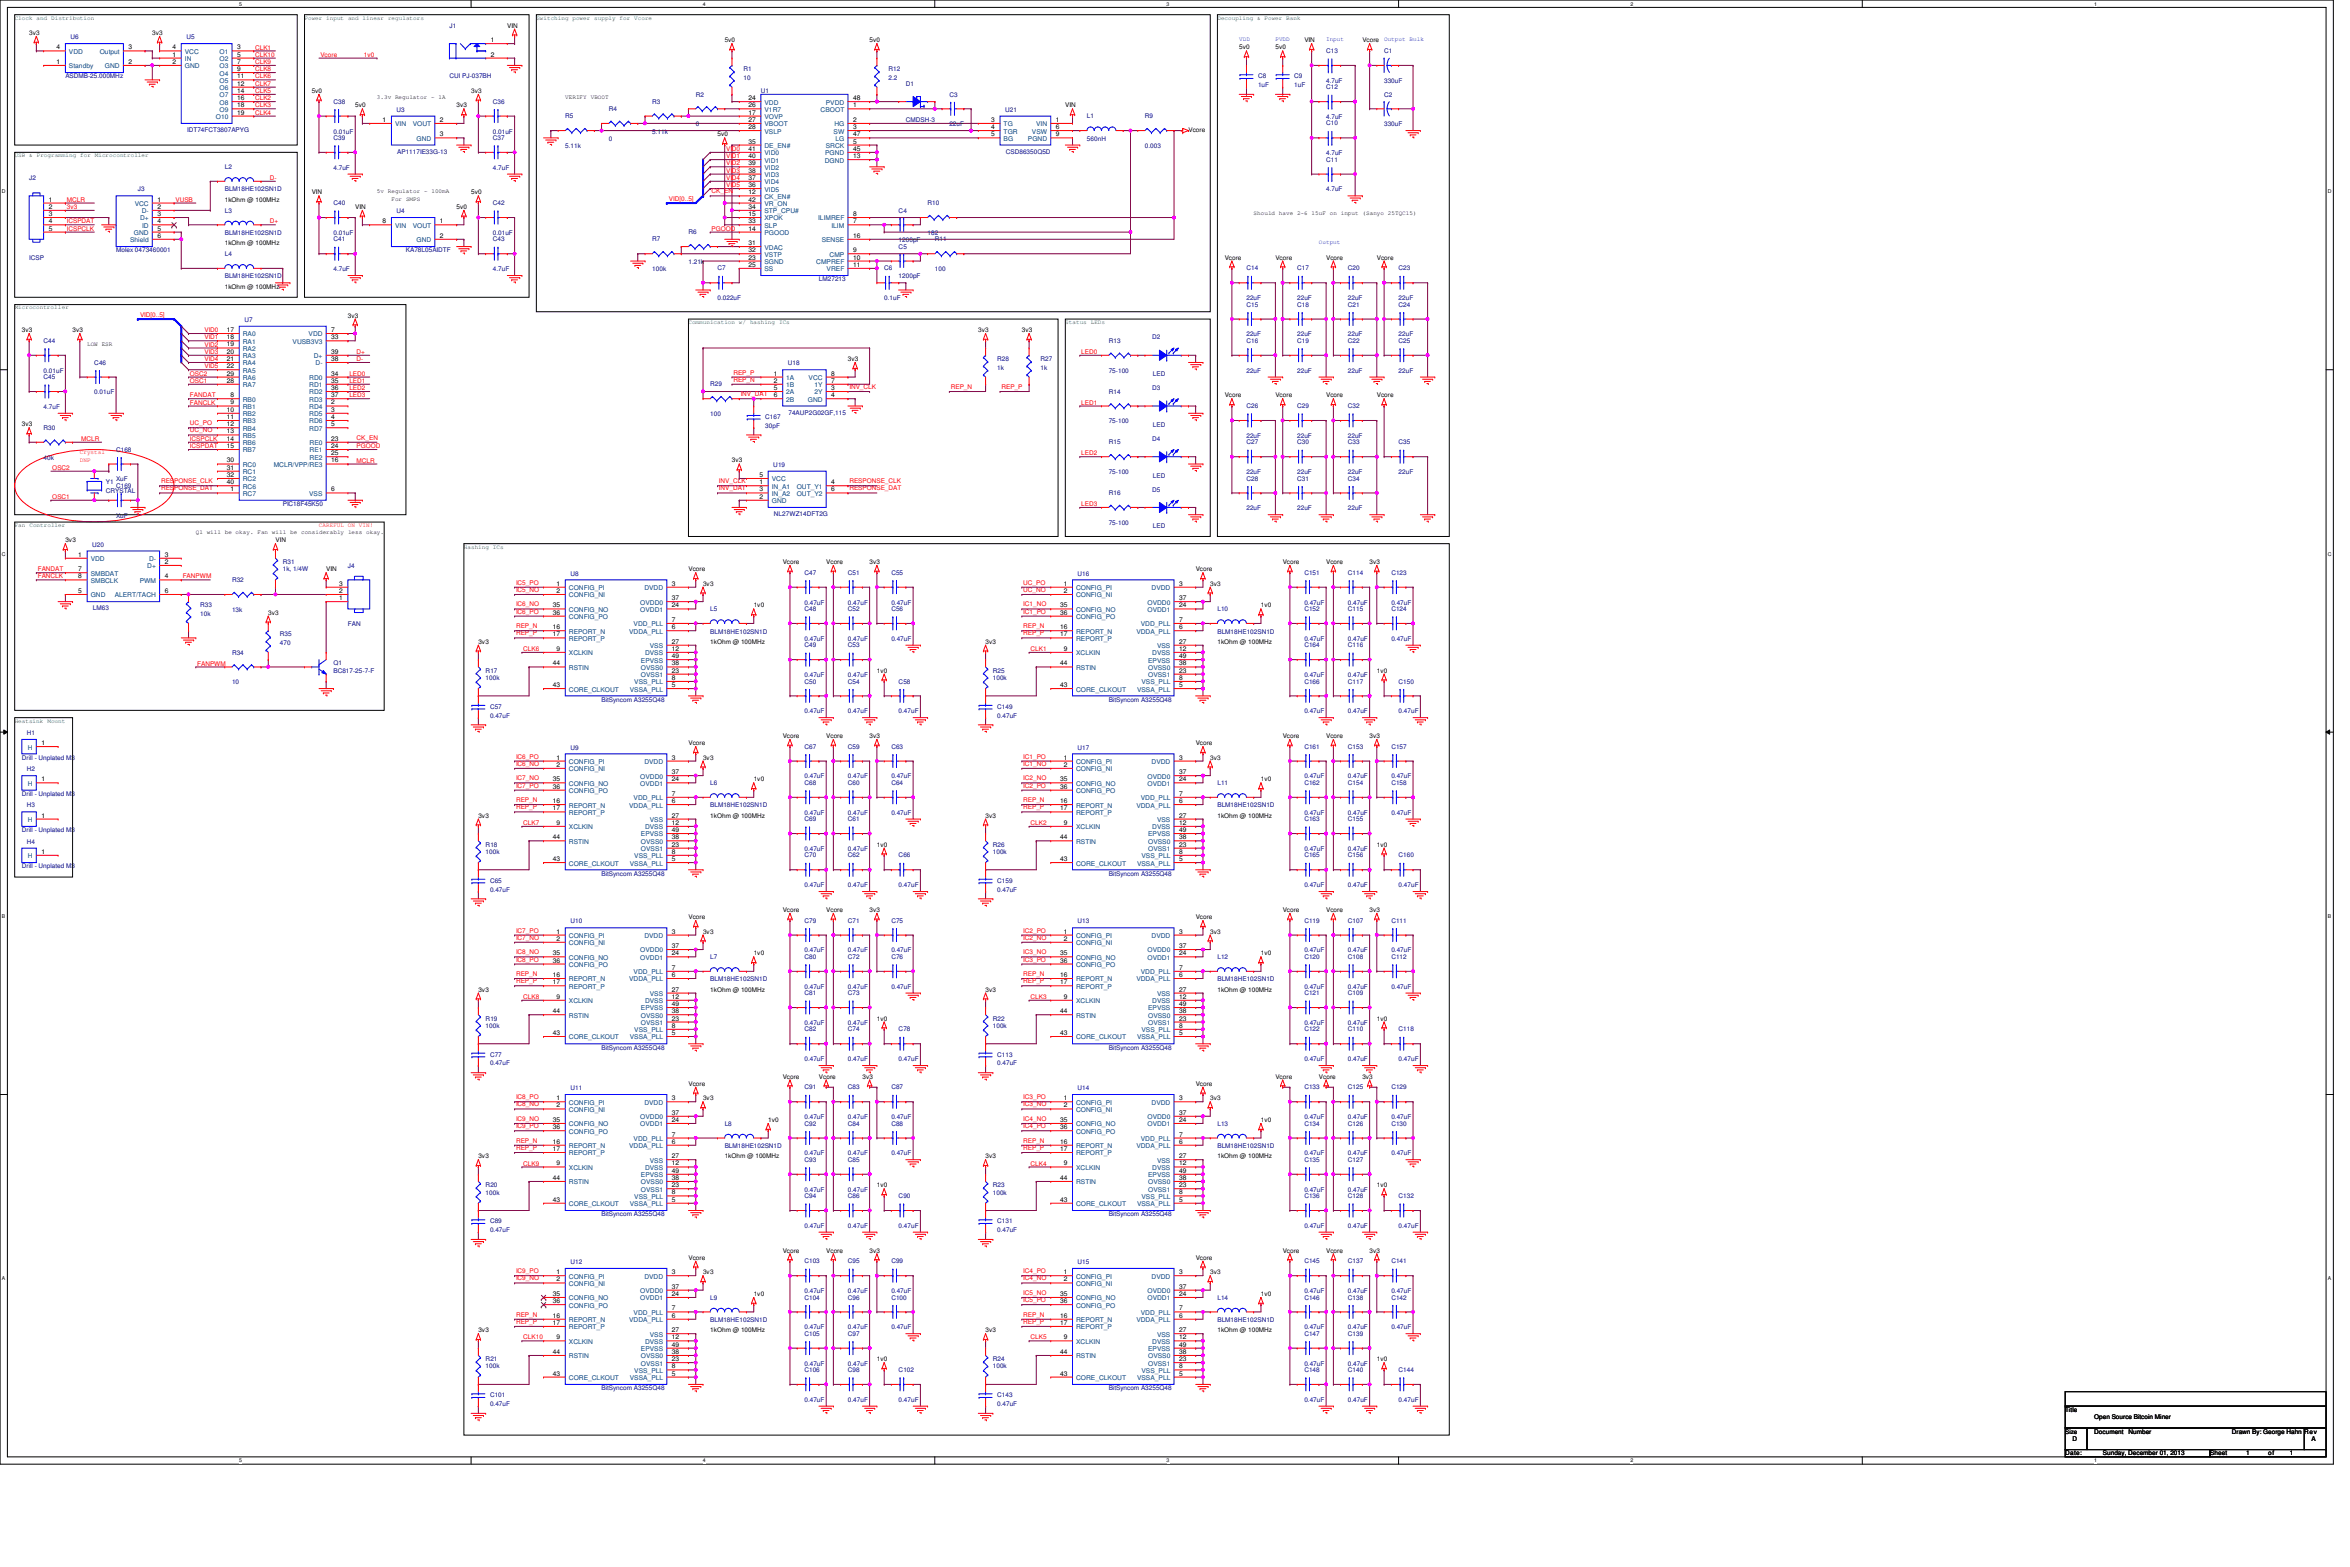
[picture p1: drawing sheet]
<svg xmlns="http://www.w3.org/2000/svg" width="914mm" height="610mm" viewBox="0 0 914 610" stroke-linecap="round" stroke-linejoin="round" font-family="sans-serif">
<defs><g id="words">
<g font-size="2.5" fill="#000080">
<text x="174.9" y="10.8">J1</text>
<text x="27.4" y="15.3">U6</text>
<text x="72.5" y="15.3">U5</text>
<text x="516" y="20.6">C13</text>
<text x="538.6" y="20.6">C1</text>
<text x="289.3" y="27.7">R1</text>
<text x="345.7" y="27.7">R12</text>
<text x="25.4" y="30.5">ASDMB-25.000MHz</text>
<text x="174.9" y="30.5">CUI PJ-037BH</text>
<text x="289.3" y="31.1">10</text>
<text x="345.7" y="31.1">2.2</text>
<text x="352.5" y="33.3">D1</text>
<text x="489.5" y="30.5">C8</text>
<text x="489.5" y="33.9">1uF</text>
<text x="503.6" y="30.5">C9</text>
<text x="503.6" y="33.9">1uF</text>
<text x="516" y="34.7">C12</text>
<text x="516" y="32.2">4.7uF</text>
<text x="538.6" y="32.2">330uF</text>
<text x="129.8" y="40.4">C38</text>
<text x="191.8" y="40.4">C36</text>
<text x="253.8" y="40.4">R3</text>
<text x="270.7" y="37.5">R2</text>
<text x="296.1" y="36.2">U1</text>
<text x="369.4" y="37.5">C3</text>
<text x="538.6" y="37.5">C2</text>
<text x="154.3" y="43.5">U3</text>
<text x="220" y="46">R5</text>
<text x="236.9" y="43.2">R4</text>
<text x="352.5" y="47.4">CMDSH-3</text>
<text x="391.1" y="43.5">U21</text>
<text x="423" y="46">L1</text>
<text x="445.5" y="46">R9</text>
<text x="516" y="46.3">4.7uF</text>
<text x="72.8" y="51.4">IDT74FCT3807APYG</text>
<text x="129.8" y="51.9">0.01uF</text>
<text x="191.8" y="51.9">0.01uF</text>
<text x="253.8" y="51.9">5.11k</text>
<text x="270.7" y="49.1">0</text>
<text x="369.4" y="49.1">22uF</text>
<text x="516" y="48.8">C10</text>
<text x="538.6" y="49.1">330uF</text>
<text x="129.8" y="54.5">C39</text>
<text x="154.6" y="59.8">AP1117IE33G-13</text>
<text x="191.8" y="54.5">C37</text>
<text x="220" y="57.6">5.11k</text>
<text x="236.9" y="54.7">0</text>
<text x="391.4" y="59.8">CSD86350Q5D</text>
<text x="423" y="54.7">560nH</text>
<text x="445.5" y="57.6">0.003</text>
<text x="87.5" y="65.7">L2</text>
<text x="516" y="60.4">4.7uF</text>
<text x="516" y="62.9">C11</text>
<text x="11.3" y="70">J2</text>
<text x="129.8" y="66">4.7uF</text>
<text x="191.8" y="66">4.7uF</text>
<text x="53.6" y="74.5">J3</text>
<text x="87.5" y="74.5">BLM18HE102SN1D</text>
<text x="516" y="74.5">4.7uF</text>
<text x="87.5" y="82.7">L3</text>
<text x="129.8" y="79.8">C40</text>
<text x="154.3" y="82.9">U4</text>
<text x="191.8" y="79.8">C42</text>
<text x="349.7" y="82.7">C4</text>
<text x="360.9" y="79.8">R10</text>
<text x="87.5" y="91.4">BLM18HE102SN1D</text>
<text x="129.8" y="91.4">0.01uF</text>
<text x="129.8" y="93.9">C41</text>
<text x="191.8" y="91.4">0.01uF</text>
<text x="191.8" y="93.9">C43</text>
<text x="253.8" y="93.9">R7</text>
<text x="267.9" y="91.1">R6</text>
<text x="349.7" y="94.2">1200pF</text>
<text x="360.9" y="91.4">182</text>
<text x="363.8" y="93.9">R11</text>
<text x="11.3" y="101">ICSP</text>
<text x="45.2" y="98.2">Molex 0473460001</text>
<text x="87.5" y="99.6">L4</text>
<text x="157.9" y="98.2">KA78L05AIDTF</text>
<text x="349.7" y="96.8">C5</text>
<text x="129.8" y="105.5">4.7uF</text>
<text x="191.8" y="105.5">4.7uF</text>
<text x="253.8" y="105.5">100k</text>
<text x="267.9" y="102.7">1.21k</text>
<text x="279.2" y="105.2">C7</text>
<text x="344" y="105.2">C6</text>
<text x="363.8" y="105.5">100</text>
<text x="485" y="105.2">C14</text>
<text x="504.7" y="105.2">C17</text>
<text x="524.5" y="105.2">C20</text>
<text x="544.2" y="105.2">C23</text>
<text x="87.5" y="108.3">BLM18HE102SN1D</text>
<text x="318.6" y="109.4">LM27213</text>
<text x="349.7" y="108.3">1200pF</text>
<text x="279.2" y="116.8">0.022uF</text>
<text x="344" y="116.8">0.1uF</text>
<text x="485" y="116.8">22uF</text>
<text x="485" y="119.3">C15</text>
<text x="504.7" y="119.3">C18</text>
<text x="504.7" y="116.8">22uF</text>
<text x="524.5" y="116.8">22uF</text>
<text x="524.5" y="119.3">C21</text>
<text x="544.2" y="116.8">22uF</text>
<text x="544.2" y="119.3">C24</text>
<text x="95.1" y="125.2">U7</text>
<text x="448.4" y="132">D2</text>
<text x="485" y="130.9">22uF</text>
<text x="504.7" y="130.9">22uF</text>
<text x="524.5" y="130.9">22uF</text>
<text x="544.2" y="130.9">22uF</text>
<text x="17" y="133.4">C44</text>
<text x="431.4" y="133.4">R13</text>
<text x="485" y="133.4">C16</text>
<text x="504.7" y="133.4">C19</text>
<text x="524.5" y="133.4">C22</text>
<text x="544.2" y="133.4">C25</text>
<text x="36.7" y="141.9">C46</text>
<text x="306.5" y="142.2">U18</text>
<text x="388" y="140.5">R28</text>
<text x="388" y="143.8">1k</text>
<text x="404.9" y="140.5">R27</text>
<text x="404.9" y="143.8">1k</text>
<text x="17" y="147.5">C45</text>
<text x="17" y="144.9">0.01uF</text>
<text x="431.4" y="144.9">75-100</text>
<text x="448.6" y="146.4">LED</text>
<text x="485" y="144.9">22uF</text>
<text x="504.7" y="144.9">22uF</text>
<text x="524.5" y="144.9">22uF</text>
<text x="544.2" y="144.9">22uF</text>
<text x="36.7" y="153.4">0.01uF</text>
<text x="276.4" y="150.3">R29</text>
<text x="431.4" y="153.2">R14</text>
<text x="448.4" y="151.7">D3</text>
<text x="17" y="159">4.7uF</text>
<text x="276.4" y="161.9">100</text>
<text x="306.8" y="161.3">74AUP2G02GF,115</text>
<text x="485" y="158.8">C26</text>
<text x="504.7" y="158.8">C29</text>
<text x="524.5" y="158.8">C32</text>
<text x="17" y="167.3">R30</text>
<text x="297.8" y="163">C167</text>
<text x="297.8" y="166.4">30pF</text>
<text x="431.4" y="164.7">75-100</text>
<text x="448.6" y="166.1">LED</text>
<text x="431.4" y="172.9">R15</text>
<text x="448.4" y="171.4">D4</text>
<text x="485" y="170.3">22uF</text>
<text x="485" y="172.9">C27</text>
<text x="504.7" y="170.3">22uF</text>
<text x="504.7" y="172.9">C30</text>
<text x="524.5" y="170.3">22uF</text>
<text x="524.5" y="172.9">C33</text>
<text x="544.2" y="172.9">C35</text>
<text x="17" y="178.8">40k</text>
<text x="45.2" y="175.7">C168</text>
<text x="300.9" y="181.6">U19</text>
<text x="431.4" y="184.4">75-100</text>
<text x="448.6" y="185.8">LED</text>
<text x="485" y="184.4">22uF</text>
<text x="504.7" y="184.4">22uF</text>
<text x="524.5" y="184.4">22uF</text>
<text x="544.2" y="184.4">22uF</text>
<text x="41.2" y="188.4">Y1</text>
<text x="41.2" y="191.8">CRYSTAL</text>
<text x="45.2" y="187.2">XuF</text>
<text x="45.2" y="189.8">C169</text>
<text x="448.4" y="191.2">D5</text>
<text x="485" y="187">C28</text>
<text x="504.7" y="187">C31</text>
<text x="524.5" y="187">C34</text>
<text x="110" y="196.8">PIC18F45K50</text>
<text x="431.4" y="192.6">R16</text>
<text x="45.2" y="201.3">XuF</text>
<text x="301.2" y="200.8">NL27WZ14DFT2G</text>
<text x="485" y="198.5">22uF</text>
<text x="504.7" y="198.5">22uF</text>
<text x="524.5" y="198.5">22uF</text>
<text x="431.4" y="204.2">75-100</text>
<text x="448.6" y="205.6">LED</text>
<text x="35.9" y="212.6">U20</text>
<text x="110" y="219.4">R31</text>
<text x="135.4" y="220.8">J4</text>
<text x="90.3" y="226.4">R32</text>
<text x="110" y="222.2">1k, 1/4W</text>
<text x="222" y="223.9">U8</text>
<text x="313" y="223.6">C47</text>
<text x="329.9" y="223.6">C51</text>
<text x="346.8" y="223.6">C55</text>
<text x="419.3" y="223.9">U16</text>
<text x="507.5" y="223.6">C151</text>
<text x="524.5" y="223.6">C114</text>
<text x="541.4" y="223.6">C123</text>
<text x="36.2" y="237.4">LM63</text>
<text x="77.9" y="236.3">R33</text>
<text x="77.9" y="239.7">10k</text>
<text x="90.3" y="238">13k</text>
<text x="276.4" y="237.7">L5</text>
<text x="313" y="235.2">0.47uF</text>
<text x="313" y="237.7">C48</text>
<text x="329.9" y="235.2">0.47uF</text>
<text x="329.9" y="237.7">C52</text>
<text x="346.8" y="235.2">0.47uF</text>
<text x="346.8" y="237.7">C56</text>
<text x="473.7" y="237.7">L10</text>
<text x="507.5" y="235.2">0.47uF</text>
<text x="507.5" y="237.7">C152</text>
<text x="524.5" y="235.2">0.47uF</text>
<text x="524.5" y="237.7">C115</text>
<text x="541.4" y="235.2">0.47uF</text>
<text x="541.4" y="237.7">C124</text>
<text x="135.4" y="243.6">FAN</text>
<text x="108.9" y="247.6">R35</text>
<text x="108.9" y="251">470</text>
<text x="276.4" y="246.5">BLM18HE102SN1D</text>
<text x="313" y="251.8">C49</text>
<text x="313" y="249.3">0.47uF</text>
<text x="329.9" y="251.8">C53</text>
<text x="329.9" y="249.3">0.47uF</text>
<text x="346.8" y="249.3">0.47uF</text>
<text x="473.7" y="246.5">BLM18HE102SN1D</text>
<text x="507.5" y="251.8">C164</text>
<text x="507.5" y="249.3">0.47uF</text>
<text x="524.5" y="251.8">C116</text>
<text x="524.5" y="249.3">0.47uF</text>
<text x="541.4" y="249.3">0.47uF</text>
<text x="90.3" y="254.6">R34</text>
<text x="129.8" y="258.9">Q1</text>
<text x="129.8" y="261.7">BC817-25-7-F</text>
<text x="189" y="261.7">R17</text>
<text x="313" y="263.4">0.47uF</text>
<text x="329.9" y="263.4">0.47uF</text>
<text x="386.3" y="261.7">R25</text>
<text x="507.5" y="263.4">0.47uF</text>
<text x="524.5" y="263.4">0.47uF</text>
<text x="90.3" y="266.2">10</text>
<text x="189" y="264.5">100k</text>
<text x="313" y="265.9">C50</text>
<text x="329.9" y="265.9">C54</text>
<text x="349.7" y="265.9">C58</text>
<text x="386.3" y="264.5">100k</text>
<text x="507.5" y="265.9">C166</text>
<text x="524.5" y="265.9">C117</text>
<text x="544.2" y="265.9">C150</text>
<text x="190.7" y="275.8">C57</text>
<text x="234.1" y="273">BitSyncom A3255Q48</text>
<text x="388" y="275.8">C149</text>
<text x="431.4" y="273">BitSyncom A3255Q48</text>
<text x="190.7" y="279.2">0.47uF</text>
<text x="313" y="277.5">0.47uF</text>
<text x="329.9" y="277.5">0.47uF</text>
<text x="349.7" y="277.5">0.47uF</text>
<text x="388" y="279.2">0.47uF</text>
<text x="507.5" y="277.5">0.47uF</text>
<text x="524.5" y="277.5">0.47uF</text>
<text x="544.2" y="277.5">0.47uF</text>
<text x="10.5" y="285.9">H1</text>
<text x="222" y="291.6">U9</text>
<text x="313" y="291.3">C67</text>
<text x="329.9" y="291.3">C59</text>
<text x="346.8" y="291.3">C63</text>
<text x="419.3" y="291.6">U17</text>
<text x="507.5" y="291.3">C161</text>
<text x="524.5" y="291.3">C153</text>
<text x="541.4" y="291.3">C157</text>
<text x="8.5" y="295.5">Drill - Unplated M3</text>
<text x="10.5" y="300">H2</text>
<text x="276.4" y="305.4">L6</text>
<text x="313" y="305.4">C68</text>
<text x="313" y="302.9">0.47uF</text>
<text x="329.9" y="305.4">C60</text>
<text x="329.9" y="302.9">0.47uF</text>
<text x="346.8" y="302.9">0.47uF</text>
<text x="346.8" y="305.4">C64</text>
<text x="473.7" y="305.4">L11</text>
<text x="507.5" y="302.9">0.47uF</text>
<text x="507.5" y="305.4">C162</text>
<text x="524.5" y="302.9">0.47uF</text>
<text x="524.5" y="305.4">C154</text>
<text x="541.4" y="302.9">0.47uF</text>
<text x="541.4" y="305.4">C158</text>
<text x="8.5" y="309.6">Drill - Unplated M3</text>
<text x="10.5" y="314.1">H3</text>
<text x="276.4" y="314.1">BLM18HE102SN1D</text>
<text x="313" y="316.9">0.47uF</text>
<text x="329.9" y="316.9">0.47uF</text>
<text x="346.8" y="316.9">0.47uF</text>
<text x="473.7" y="314.1">BLM18HE102SN1D</text>
<text x="507.5" y="316.9">0.47uF</text>
<text x="524.5" y="316.9">0.47uF</text>
<text x="541.4" y="316.9">0.47uF</text>
<text x="8.5" y="323.7">Drill - Unplated M3</text>
<text x="313" y="319.5">C69</text>
<text x="329.9" y="319.5">C61</text>
<text x="507.5" y="319.5">C163</text>
<text x="524.5" y="319.5">C155</text>
<text x="10.5" y="328.2">H4</text>
<text x="189" y="329.4">R18</text>
<text x="386.3" y="329.4">R26</text>
<text x="189" y="332.2">100k</text>
<text x="313" y="331">0.47uF</text>
<text x="313" y="333.6">C70</text>
<text x="329.9" y="331">0.47uF</text>
<text x="329.9" y="333.6">C62</text>
<text x="349.7" y="333.6">C66</text>
<text x="386.3" y="332.2">100k</text>
<text x="507.5" y="333.6">C165</text>
<text x="507.5" y="331">0.47uF</text>
<text x="524.5" y="333.6">C156</text>
<text x="524.5" y="331">0.47uF</text>
<text x="544.2" y="333.6">C160</text>
<text x="8.5" y="337.8">Drill - Unplated M3</text>
<text x="234.1" y="340.6">BitSyncom A3255Q48</text>
<text x="431.4" y="340.6">BitSyncom A3255Q48</text>
<text x="190.7" y="343.4">C65</text>
<text x="190.7" y="346.8">0.47uF</text>
<text x="313" y="345.1">0.47uF</text>
<text x="329.9" y="345.1">0.47uF</text>
<text x="349.7" y="345.1">0.47uF</text>
<text x="388" y="343.4">C159</text>
<text x="388" y="346.8">0.47uF</text>
<text x="507.5" y="345.1">0.47uF</text>
<text x="524.5" y="345.1">0.47uF</text>
<text x="544.2" y="345.1">0.47uF</text>
<text x="222" y="359.2">U10</text>
<text x="313" y="358.9">C79</text>
<text x="329.9" y="358.9">C71</text>
<text x="346.8" y="358.9">C75</text>
<text x="419.3" y="359.2">U13</text>
<text x="507.5" y="358.9">C119</text>
<text x="524.5" y="358.9">C107</text>
<text x="541.4" y="358.9">C111</text>
<text x="313" y="370.5">0.47uF</text>
<text x="329.9" y="370.5">0.47uF</text>
<text x="346.8" y="370.5">0.47uF</text>
<text x="507.5" y="370.5">0.47uF</text>
<text x="524.5" y="370.5">0.47uF</text>
<text x="541.4" y="370.5">0.47uF</text>
<text x="276.4" y="373">L7</text>
<text x="313" y="373">C80</text>
<text x="329.9" y="373">C72</text>
<text x="346.8" y="373">C76</text>
<text x="473.7" y="373">L12</text>
<text x="507.5" y="373">C120</text>
<text x="524.5" y="373">C108</text>
<text x="541.4" y="373">C112</text>
<text x="276.4" y="381.8">BLM18HE102SN1D</text>
<text x="473.7" y="381.8">BLM18HE102SN1D</text>
<text x="313" y="384.6">0.47uF</text>
<text x="313" y="387.1">C81</text>
<text x="329.9" y="384.6">0.47uF</text>
<text x="329.9" y="387.1">C73</text>
<text x="346.8" y="384.6">0.47uF</text>
<text x="507.5" y="387.1">C121</text>
<text x="507.5" y="384.6">0.47uF</text>
<text x="524.5" y="384.6">0.47uF</text>
<text x="524.5" y="387.1">C109</text>
<text x="541.4" y="384.6">0.47uF</text>
<text x="189" y="397">R19</text>
<text x="189" y="399.8">100k</text>
<text x="313" y="398.7">0.47uF</text>
<text x="313" y="401.2">C82</text>
<text x="329.9" y="398.7">0.47uF</text>
<text x="329.9" y="401.2">C74</text>
<text x="349.7" y="401.2">C78</text>
<text x="386.3" y="397">R22</text>
<text x="386.3" y="399.8">100k</text>
<text x="507.5" y="398.7">0.47uF</text>
<text x="507.5" y="401.2">C122</text>
<text x="524.5" y="401.2">C110</text>
<text x="524.5" y="398.7">0.47uF</text>
<text x="544.2" y="401.2">C118</text>
<text x="190.7" y="411.1">C77</text>
<text x="234.1" y="408.3">BitSyncom A3255Q48</text>
<text x="313" y="412.8">0.47uF</text>
<text x="329.9" y="412.8">0.47uF</text>
<text x="349.7" y="412.8">0.47uF</text>
<text x="388" y="411.1">C113</text>
<text x="431.4" y="408.3">BitSyncom A3255Q48</text>
<text x="507.5" y="412.8">0.47uF</text>
<text x="524.5" y="412.8">0.47uF</text>
<text x="544.2" y="412.8">0.47uF</text>
<text x="190.7" y="414.5">0.47uF</text>
<text x="388" y="414.5">0.47uF</text>
<text x="222" y="424.1">U11</text>
<text x="313" y="423.8">C91</text>
<text x="329.9" y="423.8">C83</text>
<text x="346.8" y="423.8">C87</text>
<text x="419.3" y="424.1">U14</text>
<text x="507.5" y="423.8">C133</text>
<text x="524.5" y="423.8">C125</text>
<text x="541.4" y="423.8">C129</text>
<text x="282" y="437.9">L8</text>
<text x="313" y="435.4">0.47uF</text>
<text x="313" y="437.9">C92</text>
<text x="329.9" y="435.4">0.47uF</text>
<text x="329.9" y="437.9">C84</text>
<text x="346.8" y="435.4">0.47uF</text>
<text x="346.8" y="437.9">C88</text>
<text x="473.7" y="437.9">L13</text>
<text x="507.5" y="435.4">0.47uF</text>
<text x="507.5" y="437.9">C134</text>
<text x="524.5" y="437.9">C126</text>
<text x="524.5" y="435.4">0.47uF</text>
<text x="541.4" y="435.4">0.47uF</text>
<text x="541.4" y="437.9">C130</text>
<text x="282" y="446.7">BLM18HE102SN1D</text>
<text x="313" y="449.5">0.47uF</text>
<text x="329.9" y="449.5">0.47uF</text>
<text x="346.8" y="449.5">0.47uF</text>
<text x="473.7" y="446.7">BLM18HE102SN1D</text>
<text x="507.5" y="449.5">0.47uF</text>
<text x="524.5" y="449.5">0.47uF</text>
<text x="541.4" y="449.5">0.47uF</text>
<text x="313" y="452">C93</text>
<text x="329.9" y="452">C85</text>
<text x="507.5" y="452">C135</text>
<text x="524.5" y="452">C127</text>
<text x="189" y="461.9">R20</text>
<text x="386.3" y="461.9">R23</text>
<text x="189" y="464.7">100k</text>
<text x="313" y="463.5">0.47uF</text>
<text x="313" y="466.1">C94</text>
<text x="329.9" y="466.1">C86</text>
<text x="329.9" y="463.5">0.47uF</text>
<text x="349.7" y="466.1">C90</text>
<text x="386.3" y="464.7">100k</text>
<text x="507.5" y="463.5">0.47uF</text>
<text x="507.5" y="466.1">C136</text>
<text x="524.5" y="463.5">0.47uF</text>
<text x="524.5" y="466.1">C128</text>
<text x="544.2" y="466.1">C132</text>
<text x="234.1" y="473.2">BitSyncom A3255Q48</text>
<text x="431.4" y="473.2">BitSyncom A3255Q48</text>
<text x="190.7" y="476">C89</text>
<text x="190.7" y="479.3">0.47uF</text>
<text x="313" y="477.6">0.47uF</text>
<text x="329.9" y="477.6">0.47uF</text>
<text x="349.7" y="477.6">0.47uF</text>
<text x="388" y="476">C131</text>
<text x="388" y="479.3">0.47uF</text>
<text x="507.5" y="477.6">0.47uF</text>
<text x="524.5" y="477.6">0.47uF</text>
<text x="544.2" y="477.6">0.47uF</text>
<text x="222" y="491.7">U12</text>
<text x="313" y="491.5">C103</text>
<text x="329.9" y="491.5">C95</text>
<text x="346.8" y="491.5">C99</text>
<text x="419.3" y="491.7">U15</text>
<text x="507.5" y="491.5">C145</text>
<text x="524.5" y="491.5">C137</text>
<text x="541.4" y="491.5">C141</text>
<text x="313" y="503">0.47uF</text>
<text x="329.9" y="503">0.47uF</text>
<text x="346.8" y="503">0.47uF</text>
<text x="507.5" y="503">0.47uF</text>
<text x="524.5" y="503">0.47uF</text>
<text x="541.4" y="503">0.47uF</text>
<text x="276.4" y="505.6">L9</text>
<text x="313" y="505.6">C104</text>
<text x="329.9" y="505.6">C96</text>
<text x="346.8" y="505.6">C100</text>
<text x="473.7" y="505.6">L14</text>
<text x="507.5" y="505.6">C146</text>
<text x="524.5" y="505.6">C138</text>
<text x="541.4" y="505.6">C142</text>
<text x="276.4" y="514.3">BLM18HE102SN1D</text>
<text x="473.7" y="514.3">BLM18HE102SN1D</text>
<text x="313" y="519.7">C105</text>
<text x="313" y="517.1">0.47uF</text>
<text x="329.9" y="519.7">C97</text>
<text x="329.9" y="517.1">0.47uF</text>
<text x="346.8" y="517.1">0.47uF</text>
<text x="507.5" y="519.7">C147</text>
<text x="507.5" y="517.1">0.47uF</text>
<text x="524.5" y="519.7">C139</text>
<text x="524.5" y="517.1">0.47uF</text>
<text x="541.4" y="517.1">0.47uF</text>
<text x="189" y="529.5">R21</text>
<text x="189" y="532.3">100k</text>
<text x="313" y="531.2">0.47uF</text>
<text x="313" y="533.8">C106</text>
<text x="329.9" y="531.2">0.47uF</text>
<text x="329.9" y="533.8">C98</text>
<text x="349.7" y="533.8">C102</text>
<text x="386.3" y="529.5">R24</text>
<text x="386.3" y="532.3">100k</text>
<text x="507.5" y="531.2">0.47uF</text>
<text x="507.5" y="533.8">C148</text>
<text x="524.5" y="531.2">0.47uF</text>
<text x="524.5" y="533.8">C140</text>
<text x="544.2" y="533.8">C144</text>
<text x="190.7" y="543.6">C101</text>
<text x="234.1" y="540.8">BitSyncom A3255Q48</text>
<text x="313" y="545.3">0.47uF</text>
<text x="329.9" y="545.3">0.47uF</text>
<text x="349.7" y="545.3">0.47uF</text>
<text x="388" y="543.6">C143</text>
<text x="431.4" y="540.8">BitSyncom A3255Q48</text>
<text x="507.5" y="545.3">0.47uF</text>
<text x="524.5" y="545.3">0.47uF</text>
<text x="544.2" y="545.3">0.47uF</text>
<text x="190.7" y="547">0.47uF</text>
<text x="388" y="547">0.47uF</text>
</g>
<g font-size="2.5">
<text x="197.4" y="10.8">VIN</text>
<text x="11.3" y="13.6">3v3</text>
<text x="59.3" y="13.6">3v3</text>
<text x="191" y="16.4">1</text>
<text x="282" y="16.4">5v0</text>
<text x="338.4" y="16.4">5v0</text>
<text x="507.5" y="16.4">VIN</text>
<text x="530.1" y="16.4">Vcore</text>
<text x="22" y="19.2">4</text>
<text x="50" y="19.2">3</text>
<text x="67.1" y="22">1</text>
<text x="67.1" y="19.2">4</text>
<text x="92.3" y="19.2">3</text>
<text x="92.3" y="22">5</text>
<text x="191" y="22">2</text>
<text x="482.2" y="19.2">5v0</text>
<text x="496.3" y="19.2">5v0</text>
<text x="22" y="24.8">1</text>
<text x="50" y="24.8">2</text>
<text x="67.1" y="24.8">2</text>
<text x="92.3" y="24.8">7</text>
<text x="92.3" y="27.6">9</text>
<text x="92.3" y="30.5">11</text>
<text x="92.3" y="33.3">12</text>
<text x="92.3" y="36.1">14</text>
<text x="92.3" y="38.9">16</text>
<text x="92.3" y="41.7">18</text>
<text x="121.3" y="36.2">5v0</text>
<text x="138.2" y="41.8">5v0</text>
<text x="177.7" y="41.8">3v3</text>
<text x="183.3" y="36.2">3v3</text>
<text x="291.2" y="38.9">24</text>
<text x="291.2" y="41.7">26</text>
<text x="331.9" y="41.7">1</text>
<text x="331.9" y="38.9">48</text>
<text x="414.5" y="41.8">VIN</text>
<text x="92.3" y="44.6">19</text>
<text x="148.9" y="47.4">1</text>
<text x="171.2" y="47.4">2</text>
<text x="291.2" y="44.6">17</text>
<text x="291.2" y="47.4">27</text>
<text x="331.9" y="47.4">2</text>
<text x="385.7" y="47.4">3</text>
<text x="410.8" y="47.4">1</text>
<text x="171.2" y="53">3</text>
<text x="279.2" y="53">5v0</text>
<text x="291.2" y="50.2">28</text>
<text x="331.9" y="50.2">3</text>
<text x="331.9" y="53">47</text>
<text x="385.7" y="50.2">4</text>
<text x="385.7" y="53">5</text>
<text x="410.8" y="50.2">6</text>
<text x="410.8" y="53">9</text>
<text x="462.4" y="51.4">Vcore</text>
<text x="291.2" y="55.8">35</text>
<text x="291.2" y="58.7">41</text>
<text x="331.9" y="55.8">5</text>
<text x="331.9" y="58.7">45</text>
<text x="291.2" y="64.3">39</text>
<text x="291.2" y="61.5">40</text>
<text x="331.9" y="61.5">13</text>
<text x="291.2" y="69.9">37</text>
<text x="291.2" y="67.1">38</text>
<text x="121.3" y="75.6">VIN</text>
<text x="183.3" y="75.6">5v0</text>
<text x="291.2" y="75.6">12</text>
<text x="291.2" y="72.8">36</text>
<text x="19" y="78.4">1</text>
<text x="19" y="81.2">2</text>
<text x="61.3" y="78.4">1</text>
<text x="61.3" y="81.2">2</text>
<text x="87.5" y="78.4">1kOhm @ 100MHz</text>
<text x="138.2" y="81.2">VIN</text>
<text x="177.7" y="81.2">5v0</text>
<text x="291.2" y="81.2">34</text>
<text x="291.2" y="78.4">42</text>
<text x="19" y="84">3</text>
<text x="19" y="86.9">4</text>
<text x="19" y="89.7">5</text>
<text x="61.3" y="84">3</text>
<text x="61.3" y="86.9">4</text>
<text x="61.3" y="89.7">5</text>
<text x="148.9" y="86.9">8</text>
<text x="171.2" y="86.9">1</text>
<text x="291.2" y="89.7">14</text>
<text x="291.2" y="84">15</text>
<text x="291.2" y="86.9">33</text>
<text x="331.9" y="86.9">7</text>
<text x="331.9" y="84">8</text>
<text x="61.3" y="92.5">6</text>
<text x="87.5" y="95.3">1kOhm @ 100MHz</text>
<text x="171.2" y="92.5">2</text>
<text x="291.2" y="95.3">31</text>
<text x="331.9" y="92.5">16</text>
<text x="291.2" y="101">23</text>
<text x="291.2" y="98.1">32</text>
<text x="331.9" y="98.1">9</text>
<text x="331.9" y="101">10</text>
<text x="476.5" y="101">Vcore</text>
<text x="496.3" y="101">Vcore</text>
<text x="516" y="101">Vcore</text>
<text x="535.7" y="101">Vcore</text>
<text x="291.2" y="103.8">25</text>
<text x="331.9" y="103.8">11</text>
<text x="87.5" y="112.3">1kOhm @ 100MHz</text>
<text x="135.4" y="123.5">3v3</text>
<text x="8.5" y="129.2">3v3</text>
<text x="28.2" y="129.2">3v3</text>
<text x="88.2" y="129.2">17</text>
<text x="88.2" y="132">18</text>
<text x="128.9" y="129.2">7</text>
<text x="128.9" y="132">33</text>
<text x="380.7" y="129.2">3v3</text>
<text x="397.6" y="129.2">3v3</text>
<text x="88.2" y="134.8">19</text>
<text x="88.2" y="137.6">20</text>
<text x="128.9" y="137.6">39</text>
<text x="88.2" y="140.4">21</text>
<text x="88.2" y="143.3">22</text>
<text x="128.9" y="140.4">38</text>
<text x="329.9" y="140.5">3v3</text>
<text x="88.2" y="148.9">28</text>
<text x="88.2" y="146.1">29</text>
<text x="128.9" y="146.1">34</text>
<text x="128.9" y="148.9">35</text>
<text x="301.1" y="146.1">1</text>
<text x="301.1" y="148.9">2</text>
<text x="323.5" y="148.9">7</text>
<text x="323.5" y="146.1">8</text>
<text x="89.7" y="154.5">8</text>
<text x="128.9" y="151.7">36</text>
<text x="128.9" y="154.5">37</text>
<text x="301.1" y="151.7">5</text>
<text x="301.1" y="154.5">6</text>
<text x="323.5" y="151.7">3</text>
<text x="323.5" y="154.5">4</text>
<text x="476.5" y="154.6">Vcore</text>
<text x="496.3" y="154.6">Vcore</text>
<text x="516" y="154.6">Vcore</text>
<text x="535.7" y="154.6">Vcore</text>
<text x="88.2" y="160.2">10</text>
<text x="89.7" y="157.4">9</text>
<text x="128.9" y="157.4">2</text>
<text x="128.9" y="160.2">3</text>
<text x="8.5" y="165.8">3v3</text>
<text x="88.2" y="163">11</text>
<text x="88.2" y="165.8">12</text>
<text x="128.9" y="163">4</text>
<text x="128.9" y="165.8">5</text>
<text x="88.2" y="168.6">13</text>
<text x="88.2" y="171.4">14</text>
<text x="128.9" y="171.4">23</text>
<text x="88.2" y="174.3">15</text>
<text x="88.2" y="179.9">30</text>
<text x="128.9" y="179.9">16</text>
<text x="128.9" y="174.3">24</text>
<text x="128.9" y="177.1">25</text>
<text x="284.8" y="179.9">3v3</text>
<text x="88.2" y="182.7">31</text>
<text x="88.2" y="185.5">32</text>
<text x="295.5" y="185.5">5</text>
<text x="88.2" y="188.4">40</text>
<text x="89.7" y="191.2">1</text>
<text x="128.9" y="191.2">6</text>
<text x="295.5" y="188.4">1</text>
<text x="295.5" y="191.2">3</text>
<text x="323.5" y="188.4">4</text>
<text x="323.5" y="191.2">6</text>
<text x="295.5" y="194">2</text>
<text x="25.4" y="210.9">3v3</text>
<text x="107.2" y="210.9">VIN</text>
<text x="30.5" y="216.6">1</text>
<text x="64.1" y="219.4">2</text>
<text x="64.1" y="216.6">3</text>
<text x="304.5" y="219.4">Vcore</text>
<text x="321.5" y="219.4">Vcore</text>
<text x="338.4" y="219.4">3v3</text>
<text x="499.1" y="219.4">Vcore</text>
<text x="516" y="219.4">Vcore</text>
<text x="532.9" y="219.4">3v3</text>
<text x="30.5" y="222.2">7</text>
<text x="30.5" y="225">8</text>
<text x="64.1" y="225">4</text>
<text x="126.9" y="222.2">VIN</text>
<text x="132" y="227.8">3</text>
<text x="216.5" y="227.8">1</text>
<text x="261.5" y="227.8">3</text>
<text x="267.9" y="222.2">Vcore</text>
<text x="273.6" y="227.8">3v3</text>
<text x="413.9" y="227.8">1</text>
<text x="458.8" y="227.8">3</text>
<text x="465.2" y="222.2">Vcore</text>
<text x="470.9" y="227.8">3v3</text>
<text x="30.5" y="230.7">5</text>
<text x="64.1" y="230.7">6</text>
<text x="132" y="233.5">1</text>
<text x="132" y="230.7">2</text>
<text x="216.5" y="230.7">2</text>
<text x="261.5" y="233.5">37</text>
<text x="413.9" y="230.7">2</text>
<text x="458.8" y="233.5">37</text>
<text x="104.4" y="239.1">3v3</text>
<text x="215.1" y="236.3">35</text>
<text x="215.1" y="239.1">36</text>
<text x="261.5" y="236.3">24</text>
<text x="293.3" y="236.3">1v0</text>
<text x="412.5" y="236.3">35</text>
<text x="412.5" y="239.1">36</text>
<text x="458.8" y="236.3">24</text>
<text x="490.6" y="236.3">1v0</text>
<text x="215.1" y="244.8">16</text>
<text x="261.5" y="244.8">6</text>
<text x="261.5" y="241.9">7</text>
<text x="412.5" y="244.8">16</text>
<text x="458.8" y="244.8">6</text>
<text x="458.8" y="241.9">7</text>
<text x="186.1" y="250.4">3v3</text>
<text x="215.1" y="247.6">17</text>
<text x="261.5" y="250.4">27</text>
<text x="276.4" y="250.4">1kOhm @ 100MHz</text>
<text x="383.5" y="250.4">3v3</text>
<text x="412.5" y="247.6">17</text>
<text x="458.8" y="250.4">27</text>
<text x="473.7" y="250.4">1kOhm @ 100MHz</text>
<text x="216.5" y="253.2">9</text>
<text x="261.5" y="253.2">12</text>
<text x="261.5" y="256">49</text>
<text x="413.9" y="253.2">9</text>
<text x="458.8" y="253.2">12</text>
<text x="458.8" y="256">49</text>
<text x="215.1" y="258.9">44</text>
<text x="261.5" y="261.7">23</text>
<text x="261.5" y="258.9">38</text>
<text x="341.2" y="261.7">1v0</text>
<text x="412.5" y="258.9">44</text>
<text x="458.8" y="261.7">23</text>
<text x="458.8" y="258.9">38</text>
<text x="535.7" y="261.7">1v0</text>
<text x="215.1" y="267.3">43</text>
<text x="261.5" y="267.3">5</text>
<text x="261.5" y="264.5">8</text>
<text x="412.5" y="267.3">43</text>
<text x="458.8" y="267.3">5</text>
<text x="458.8" y="264.5">8</text>
<text x="304.5" y="287.1">Vcore</text>
<text x="321.5" y="287.1">Vcore</text>
<text x="338.4" y="287.1">3v3</text>
<text x="499.1" y="287.1">Vcore</text>
<text x="516" y="287.1">Vcore</text>
<text x="532.9" y="287.1">3v3</text>
<text x="16.1" y="289.9">1</text>
<text x="267.9" y="289.9">Vcore</text>
<text x="465.2" y="289.9">Vcore</text>
<text x="216.5" y="295.5">1</text>
<text x="216.5" y="298.3">2</text>
<text x="261.5" y="295.5">3</text>
<text x="273.6" y="295.5">3v3</text>
<text x="413.9" y="295.5">1</text>
<text x="413.9" y="298.3">2</text>
<text x="458.8" y="295.5">3</text>
<text x="470.9" y="295.5">3v3</text>
<text x="16.1" y="304">1</text>
<text x="215.1" y="304">35</text>
<text x="261.5" y="304">24</text>
<text x="261.5" y="301.2">37</text>
<text x="293.3" y="304">1v0</text>
<text x="412.5" y="304">35</text>
<text x="458.8" y="304">24</text>
<text x="458.8" y="301.2">37</text>
<text x="490.6" y="304">1v0</text>
<text x="215.1" y="306.8">36</text>
<text x="261.5" y="309.6">7</text>
<text x="412.5" y="306.8">36</text>
<text x="458.8" y="309.6">7</text>
<text x="215.1" y="312.4">16</text>
<text x="215.1" y="315.3">17</text>
<text x="261.5" y="312.4">6</text>
<text x="412.5" y="312.4">16</text>
<text x="412.5" y="315.3">17</text>
<text x="458.8" y="312.4">6</text>
<text x="16.1" y="318">1</text>
<text x="186.1" y="318.1">3v3</text>
<text x="216.5" y="320.9">9</text>
<text x="261.5" y="320.9">12</text>
<text x="261.5" y="318">27</text>
<text x="261.5" y="323.7">49</text>
<text x="276.4" y="318.1">1kOhm @ 100MHz</text>
<text x="383.5" y="318.1">3v3</text>
<text x="413.9" y="320.9">9</text>
<text x="458.8" y="320.9">12</text>
<text x="458.8" y="318">27</text>
<text x="458.8" y="323.7">49</text>
<text x="473.7" y="318.1">1kOhm @ 100MHz</text>
<text x="215.1" y="326.5">44</text>
<text x="261.5" y="329.4">23</text>
<text x="261.5" y="326.5">38</text>
<text x="341.2" y="329.4">1v0</text>
<text x="412.5" y="326.5">44</text>
<text x="458.8" y="329.4">23</text>
<text x="458.8" y="326.5">38</text>
<text x="535.7" y="329.4">1v0</text>
<text x="16.1" y="332.1">1</text>
<text x="215.1" y="335">43</text>
<text x="261.5" y="335">5</text>
<text x="261.5" y="332.1">8</text>
<text x="412.5" y="335">43</text>
<text x="458.8" y="335">5</text>
<text x="458.8" y="332.1">8</text>
<text x="267.9" y="357.5">Vcore</text>
<text x="304.5" y="354.7">Vcore</text>
<text x="321.5" y="354.7">Vcore</text>
<text x="338.4" y="354.7">3v3</text>
<text x="465.2" y="357.5">Vcore</text>
<text x="499.1" y="354.7">Vcore</text>
<text x="516" y="354.7">Vcore</text>
<text x="532.9" y="354.7">3v3</text>
<text x="216.5" y="363.2">1</text>
<text x="216.5" y="366">2</text>
<text x="261.5" y="363.2">3</text>
<text x="273.6" y="363.2">3v3</text>
<text x="413.9" y="363.2">1</text>
<text x="413.9" y="366">2</text>
<text x="458.8" y="363.2">3</text>
<text x="470.9" y="363.2">3v3</text>
<text x="215.1" y="371.6">35</text>
<text x="261.5" y="371.6">24</text>
<text x="261.5" y="368.8">37</text>
<text x="293.3" y="371.6">1v0</text>
<text x="412.5" y="371.6">35</text>
<text x="458.8" y="371.6">24</text>
<text x="458.8" y="368.8">37</text>
<text x="490.6" y="371.6">1v0</text>
<text x="215.1" y="374.4">36</text>
<text x="261.5" y="377.3">7</text>
<text x="412.5" y="374.4">36</text>
<text x="458.8" y="377.3">7</text>
<text x="215.1" y="380.1">16</text>
<text x="215.1" y="382.9">17</text>
<text x="261.5" y="380.1">6</text>
<text x="412.5" y="380.1">16</text>
<text x="412.5" y="382.9">17</text>
<text x="458.8" y="380.1">6</text>
<text x="186.1" y="385.7">3v3</text>
<text x="216.5" y="388.5">9</text>
<text x="261.5" y="388.5">12</text>
<text x="261.5" y="385.7">27</text>
<text x="276.4" y="385.7">1kOhm @ 100MHz</text>
<text x="383.5" y="385.7">3v3</text>
<text x="413.9" y="388.5">9</text>
<text x="458.8" y="388.5">12</text>
<text x="458.8" y="385.7">27</text>
<text x="473.7" y="385.7">1kOhm @ 100MHz</text>
<text x="215.1" y="394.2">44</text>
<text x="261.5" y="394.2">38</text>
<text x="261.5" y="391.4">49</text>
<text x="412.5" y="394.2">44</text>
<text x="458.8" y="394.2">38</text>
<text x="458.8" y="391.4">49</text>
<text x="261.5" y="399.8">8</text>
<text x="261.5" y="397">23</text>
<text x="341.2" y="397">1v0</text>
<text x="458.8" y="399.8">8</text>
<text x="458.8" y="397">23</text>
<text x="535.7" y="397">1v0</text>
<text x="215.1" y="402.6">43</text>
<text x="261.5" y="402.6">5</text>
<text x="412.5" y="402.6">43</text>
<text x="458.8" y="402.6">5</text>
<text x="304.5" y="419.6">Vcore</text>
<text x="318.6" y="419.6">Vcore</text>
<text x="335.6" y="419.6">3v3</text>
<text x="496.3" y="419.6">Vcore</text>
<text x="513.2" y="419.6">Vcore</text>
<text x="530.1" y="419.6">3v3</text>
<text x="267.9" y="422.4">Vcore</text>
<text x="465.2" y="422.4">Vcore</text>
<text x="216.5" y="428">1</text>
<text x="216.5" y="430.8">2</text>
<text x="261.5" y="428">3</text>
<text x="273.6" y="428">3v3</text>
<text x="413.9" y="428">1</text>
<text x="413.9" y="430.8">2</text>
<text x="458.8" y="428">3</text>
<text x="470.9" y="428">3v3</text>
<text x="215.1" y="436.5">35</text>
<text x="261.5" y="436.5">24</text>
<text x="261.5" y="433.7">37</text>
<text x="298.9" y="436.5">1v0</text>
<text x="412.5" y="436.5">35</text>
<text x="458.8" y="436.5">24</text>
<text x="458.8" y="433.7">37</text>
<text x="490.6" y="436.5">1v0</text>
<text x="215.1" y="439.3">36</text>
<text x="261.5" y="442.1">7</text>
<text x="412.5" y="439.3">36</text>
<text x="458.8" y="442.1">7</text>
<text x="215.1" y="444.9">16</text>
<text x="215.1" y="447.8">17</text>
<text x="261.5" y="444.9">6</text>
<text x="412.5" y="444.9">16</text>
<text x="412.5" y="447.8">17</text>
<text x="458.8" y="444.9">6</text>
<text x="186.1" y="450.6">3v3</text>
<text x="216.5" y="453.4">9</text>
<text x="261.5" y="453.4">12</text>
<text x="261.5" y="450.6">27</text>
<text x="282" y="450.6">1kOhm @ 100MHz</text>
<text x="383.5" y="450.6">3v3</text>
<text x="413.9" y="453.4">9</text>
<text x="458.8" y="453.4">12</text>
<text x="458.8" y="450.6">27</text>
<text x="473.7" y="450.6">1kOhm @ 100MHz</text>
<text x="215.1" y="459">44</text>
<text x="261.5" y="461.9">23</text>
<text x="261.5" y="459">38</text>
<text x="261.5" y="456.2">49</text>
<text x="341.2" y="461.9">1v0</text>
<text x="412.5" y="459">44</text>
<text x="458.8" y="461.9">23</text>
<text x="458.8" y="459">38</text>
<text x="458.8" y="456.2">49</text>
<text x="535.7" y="461.9">1v0</text>
<text x="215.1" y="467.5">43</text>
<text x="261.5" y="467.5">5</text>
<text x="261.5" y="464.7">8</text>
<text x="412.5" y="467.5">43</text>
<text x="458.8" y="467.5">5</text>
<text x="458.8" y="464.7">8</text>
<text x="267.9" y="490.1">Vcore</text>
<text x="304.5" y="487.3">Vcore</text>
<text x="321.5" y="487.3">Vcore</text>
<text x="338.4" y="487.3">3v3</text>
<text x="465.2" y="490.1">Vcore</text>
<text x="499.1" y="487.3">Vcore</text>
<text x="516" y="487.3">Vcore</text>
<text x="532.9" y="487.3">3v3</text>
<text x="216.5" y="495.7">1</text>
<text x="261.5" y="495.7">3</text>
<text x="273.6" y="495.7">3v3</text>
<text x="413.9" y="495.7">1</text>
<text x="458.8" y="495.7">3</text>
<text x="470.9" y="495.7">3v3</text>
<text x="216.5" y="498.5">2</text>
<text x="261.5" y="501.3">37</text>
<text x="413.9" y="498.5">2</text>
<text x="458.8" y="501.3">37</text>
<text x="215.1" y="504.1">35</text>
<text x="215.1" y="506.9">36</text>
<text x="261.5" y="509.8">7</text>
<text x="261.5" y="504.1">24</text>
<text x="293.3" y="504.1">1v0</text>
<text x="412.5" y="504.1">35</text>
<text x="412.5" y="506.9">36</text>
<text x="458.8" y="509.8">7</text>
<text x="458.8" y="504.1">24</text>
<text x="490.6" y="504.1">1v0</text>
<text x="215.1" y="512.6">16</text>
<text x="215.1" y="515.4">17</text>
<text x="261.5" y="512.6">6</text>
<text x="412.5" y="512.6">16</text>
<text x="412.5" y="515.4">17</text>
<text x="458.8" y="512.6">6</text>
<text x="186.1" y="518.2">3v3</text>
<text x="216.5" y="521">9</text>
<text x="261.5" y="521">12</text>
<text x="261.5" y="518.2">27</text>
<text x="276.4" y="518.2">1kOhm @ 100MHz</text>
<text x="383.5" y="518.2">3v3</text>
<text x="413.9" y="521">9</text>
<text x="458.8" y="521">12</text>
<text x="458.8" y="518.2">27</text>
<text x="473.7" y="518.2">1kOhm @ 100MHz</text>
<text x="215.1" y="526.7">44</text>
<text x="261.5" y="526.7">38</text>
<text x="261.5" y="523.9">49</text>
<text x="412.5" y="526.7">44</text>
<text x="458.8" y="526.7">38</text>
<text x="458.8" y="523.9">49</text>
<text x="261.5" y="532.3">8</text>
<text x="261.5" y="529.5">23</text>
<text x="341.2" y="529.5">1v0</text>
<text x="458.8" y="532.3">8</text>
<text x="458.8" y="529.5">23</text>
<text x="535.7" y="529.5">1v0</text>
<text x="215.1" y="535.1">43</text>
<text x="261.5" y="535.1">5</text>
<text x="412.5" y="535.1">43</text>
<text x="458.8" y="535.1">5</text>
<text x="803.6" y="549.3">Title</text>
<text x="803.6" y="557.7">Size</text>
<text x="814.9" y="557.7">Document</text>
<text x="814.9" y="552.1">Open Source Bitcoin Miner</text>
<text x="828.2" y="557.7">Number</text>
<text x="868.4" y="557.7">Drawn By: George Hahn Rev</text>
<text x="806.4" y="560.5">D</text>
<text x="899.5" y="560.5">A</text>
<text x="803.6" y="566.2">Date:</text>
<text x="818.3" y="566.2">Sunday, December 01, 2013</text>
<text x="860" y="566.2">Sheet</text>
<text x="874.1" y="566.2">1</text>
<text x="882.5" y="566.2">of</text>
<text x="891" y="566.2">1</text>
</g>
<g font-size="2.5" fill="#004080">
<text x="26.8" y="21">VDD</text>
<text x="38.8" y="21">Output</text>
<text x="71.9" y="23.7">IN</text>
<text x="71.9" y="21">VCC</text>
<text x="85.4" y="21">O1</text>
<text x="85.4" y="23.7">O2</text>
<text x="26.8" y="26.6">Standby</text>
<text x="40.9" y="26.6">GND</text>
<text x="71.9" y="26.6">GND</text>
<text x="85.4" y="26.6">O3</text>
<text x="85.4" y="29.4">O4</text>
<text x="85.4" y="32.2">O5</text>
<text x="85.4" y="35.1">O6</text>
<text x="85.4" y="37.8">O7</text>
<text x="85.4" y="40.7">O8</text>
<text x="297.5" y="40.7">VDD</text>
<text x="321.4" y="40.7">PVDD</text>
<text x="84" y="46.3">O10</text>
<text x="85.4" y="43.5">O9</text>
<text x="297.5" y="46.3">VOVP</text>
<text x="297.5" y="43.5">V1R7</text>
<text x="319.3" y="43.5">CBOOT</text>
<text x="153.7" y="49.1">VIN</text>
<text x="160.6" y="49.1">VOUT</text>
<text x="297.5" y="49.1">VBOOT</text>
<text x="297.5" y="51.9">VSLP</text>
<text x="324.4" y="51.9">SW</text>
<text x="324.7" y="49.1">HG</text>
<text x="390.5" y="49.1">TG</text>
<text x="390.5" y="51.9">TGR</text>
<text x="401.5" y="51.9">VSW</text>
<text x="403.1" y="49.1">VIN</text>
<text x="162.1" y="54.8">GND</text>
<text x="297.5" y="57.6">DE_EN#</text>
<text x="321.4" y="57.6">SRCK</text>
<text x="325.1" y="54.8">LG</text>
<text x="390.5" y="54.8">BG</text>
<text x="400" y="54.8">PGND</text>
<text x="297.5" y="63.2">VID1</text>
<text x="297.5" y="60.4">VID0</text>
<text x="320.9" y="63.2">DGND</text>
<text x="321.1" y="60.4">PGND</text>
<text x="297.5" y="71.7">VID4</text>
<text x="297.5" y="68.9">VID3</text>
<text x="297.5" y="66">VID2</text>
<text x="297.5" y="77.3">CK_EN#</text>
<text x="297.5" y="74.5">VID5</text>
<text x="52.4" y="80.1">VCC</text>
<text x="55.2" y="83">D-</text>
<text x="297.5" y="83">STP_CPU#</text>
<text x="297.5" y="80.1">VR_ON</text>
<text x="54.5" y="85.8">D+</text>
<text x="55.3" y="88.6">ID</text>
<text x="153.7" y="88.6">VIN</text>
<text x="160.6" y="88.6">VOUT</text>
<text x="297.5" y="85.8">XPOK</text>
<text x="297.5" y="88.6">SLP</text>
<text x="318.3" y="85.8">ILIMREF</text>
<text x="323.5" y="88.6">ILIM</text>
<text x="50.6" y="94.2">Shield</text>
<text x="52.1" y="91.4">GND</text>
<text x="162.1" y="94.2">GND</text>
<text x="297.5" y="91.4">PGOOD</text>
<text x="319.7" y="94.2">SENSE</text>
<text x="297.5" y="97.1">VDAC</text>
<text x="297.5" y="99.9">VSTP</text>
<text x="322.8" y="99.9">CMP</text>
<text x="297.5" y="102.7">SGND</text>
<text x="297.5" y="105.5">SS</text>
<text x="317.6" y="102.7">CMPREF</text>
<text x="321.6" y="105.5">VREF</text>
<text x="94.5" y="130.9">RA0</text>
<text x="120.1" y="130.9">VDD</text>
<text x="94.5" y="133.7">RA1</text>
<text x="94.5" y="136.5">RA2</text>
<text x="113.8" y="133.7">VUSB3V3</text>
<text x="94.5" y="139.4">RA3</text>
<text x="94.5" y="142.2">RA4</text>
<text x="122.1" y="139.4">D+</text>
<text x="122.8" y="142.2">D-</text>
<text x="94.5" y="145">RA5</text>
<text x="94.5" y="147.8">RA6</text>
<text x="120.4" y="147.8">RD0</text>
<text x="305.9" y="147.8">1A</text>
<text x="314.6" y="147.8">VCC</text>
<text x="94.5" y="150.6">RA7</text>
<text x="120.4" y="150.6">RD1</text>
<text x="120.4" y="153.5">RD2</text>
<text x="305.9" y="150.6">1B</text>
<text x="305.9" y="153.5">2A</text>
<text x="316.9" y="153.5">2Y</text>
<text x="316.9" y="150.6">1Y</text>
<text x="94.5" y="156.3">RB0</text>
<text x="94.5" y="159.1">RB1</text>
<text x="94.5" y="161.9">RB2</text>
<text x="120.4" y="159.1">RD4</text>
<text x="120.4" y="161.9">RD5</text>
<text x="120.4" y="156.3">RD3</text>
<text x="305.9" y="156.3">2B</text>
<text x="314.3" y="156.3">GND</text>
<text x="94.5" y="164.7">RB3</text>
<text x="94.5" y="167.6">RB4</text>
<text x="120.4" y="164.7">RD6</text>
<text x="120.4" y="167.6">RD7</text>
<text x="94.5" y="170.3">RB5</text>
<text x="94.5" y="173.2">RB6</text>
<text x="120.5" y="173.2">RE0</text>
<text x="94.5" y="176">RB7</text>
<text x="120.5" y="176">RE1</text>
<text x="120.5" y="178.8">RE2</text>
<text x="94.5" y="181.7">RC0</text>
<text x="94.5" y="184.4">RC1</text>
<text x="106.5" y="181.7">MCLR/VPP/RE3</text>
<text x="94.5" y="187.3">RC2</text>
<text x="94.5" y="190.1">RC6</text>
<text x="300.3" y="190.1">IN_A1</text>
<text x="300.3" y="187.3">VCC</text>
<text x="310" y="190.1">OUT_Y1</text>
<text x="94.5" y="192.9">RC7</text>
<text x="120.3" y="192.9">VSS</text>
<text x="300.3" y="195.7">GND</text>
<text x="300.3" y="192.9">IN_A2</text>
<text x="310" y="192.9">OUT_Y2</text>
<text x="35.3" y="218.3">VDD</text>
<text x="57.3" y="221.1">D+</text>
<text x="58" y="218.3">D-</text>
<text x="35.3" y="223.9">SMBDAT</text>
<text x="35.3" y="226.7">SMBCLK</text>
<text x="54.4" y="226.7">PWM</text>
<text x="35.3" y="232.4">GND</text>
<text x="44.6" y="232.4">ALERT/TACH</text>
<text x="221.4" y="229.6">CONFIG_PI</text>
<text x="221.4" y="232.4">CONFIG_NI</text>
<text x="250.7" y="229.6">DVDD</text>
<text x="418.7" y="229.6">CONFIG_PI</text>
<text x="418.7" y="232.4">CONFIG_NI</text>
<text x="448.1" y="229.6">DVDD</text>
<text x="221.4" y="238">CONFIG_NO</text>
<text x="249.1" y="238">OVDD1</text>
<text x="249.1" y="235.2">OVDD0</text>
<text x="418.7" y="238">CONFIG_NO</text>
<text x="446.5" y="238">OVDD1</text>
<text x="446.5" y="235.2">OVDD0</text>
<text x="221.4" y="240.8">CONFIG_PO</text>
<text x="246.5" y="243.7">VDD_PLL</text>
<text x="418.7" y="240.8">CONFIG_PO</text>
<text x="443.9" y="243.7">VDD_PLL</text>
<text x="221.4" y="246.5">REPORT_N</text>
<text x="221.4" y="249.3">REPORT_P</text>
<text x="244.8" y="246.5">VDDA_PLL</text>
<text x="418.7" y="246.5">REPORT_N</text>
<text x="418.7" y="249.3">REPORT_P</text>
<text x="442.2" y="246.5">VDDA_PLL</text>
<text x="221.4" y="254.9">XCLKIN</text>
<text x="249.4" y="257.8">EPVSS</text>
<text x="251" y="254.9">DVSS</text>
<text x="252.9" y="252.1">VSS</text>
<text x="418.7" y="254.9">XCLKIN</text>
<text x="446.7" y="257.8">EPVSS</text>
<text x="448.4" y="254.9">DVSS</text>
<text x="450.2" y="252.1">VSS</text>
<text x="221.4" y="260.6">RSTIN</text>
<text x="249.4" y="263.4">OVSS1</text>
<text x="249.4" y="260.6">OVSS0</text>
<text x="418.7" y="260.6">RSTIN</text>
<text x="446.7" y="263.4">OVSS1</text>
<text x="446.7" y="260.6">OVSS0</text>
<text x="221.4" y="269">CORE_CLKOUT</text>
<text x="245.1" y="269">VSSA_PLL</text>
<text x="246.8" y="266.2">VSS_PLL</text>
<text x="418.7" y="269">CORE_CLKOUT</text>
<text x="442.4" y="269">VSSA_PLL</text>
<text x="444.2" y="266.2">VSS_PLL</text>
<text x="10.9" y="291.6">H</text>
<text x="221.4" y="297.2">CONFIG_PI</text>
<text x="250.7" y="297.2">DVDD</text>
<text x="418.7" y="297.2">CONFIG_PI</text>
<text x="448.1" y="297.2">DVDD</text>
<text x="10.9" y="305.7">H</text>
<text x="221.4" y="300.1">CONFIG_NI</text>
<text x="221.4" y="305.7">CONFIG_NO</text>
<text x="249.1" y="305.7">OVDD1</text>
<text x="249.1" y="302.9">OVDD0</text>
<text x="418.7" y="300.1">CONFIG_NI</text>
<text x="418.7" y="305.7">CONFIG_NO</text>
<text x="446.5" y="305.7">OVDD1</text>
<text x="446.5" y="302.9">OVDD0</text>
<text x="221.4" y="308.5">CONFIG_PO</text>
<text x="246.5" y="311.3">VDD_PLL</text>
<text x="418.7" y="308.5">CONFIG_PO</text>
<text x="443.9" y="311.3">VDD_PLL</text>
<text x="221.4" y="314.2">REPORT_N</text>
<text x="221.4" y="317">REPORT_P</text>
<text x="244.8" y="314.2">VDDA_PLL</text>
<text x="418.7" y="314.2">REPORT_N</text>
<text x="418.7" y="317">REPORT_P</text>
<text x="442.2" y="314.2">VDDA_PLL</text>
<text x="10.9" y="319.8">H</text>
<text x="221.4" y="322.6">XCLKIN</text>
<text x="251" y="322.6">DVSS</text>
<text x="252.9" y="319.8">VSS</text>
<text x="418.7" y="322.6">XCLKIN</text>
<text x="448.4" y="322.6">DVSS</text>
<text x="450.2" y="319.8">VSS</text>
<text x="221.4" y="328.3">RSTIN</text>
<text x="249.4" y="328.3">OVSS0</text>
<text x="249.4" y="325.4">EPVSS</text>
<text x="418.7" y="328.3">RSTIN</text>
<text x="446.7" y="328.3">OVSS0</text>
<text x="446.7" y="325.4">EPVSS</text>
<text x="10.9" y="333.9">H</text>
<text x="246.8" y="333.9">VSS_PLL</text>
<text x="249.4" y="331.1">OVSS1</text>
<text x="444.2" y="333.9">VSS_PLL</text>
<text x="446.7" y="331.1">OVSS1</text>
<text x="221.4" y="336.7">CORE_CLKOUT</text>
<text x="245.1" y="336.7">VSSA_PLL</text>
<text x="418.7" y="336.7">CORE_CLKOUT</text>
<text x="442.4" y="336.7">VSSA_PLL</text>
<text x="221.4" y="364.9">CONFIG_PI</text>
<text x="250.7" y="364.9">DVDD</text>
<text x="418.7" y="364.9">CONFIG_PI</text>
<text x="448.1" y="364.9">DVDD</text>
<text x="221.4" y="367.7">CONFIG_NI</text>
<text x="249.1" y="370.5">OVDD0</text>
<text x="418.7" y="367.7">CONFIG_NI</text>
<text x="446.5" y="370.5">OVDD0</text>
<text x="221.4" y="373.4">CONFIG_NO</text>
<text x="221.4" y="376.2">CONFIG_PO</text>
<text x="249.1" y="373.4">OVDD1</text>
<text x="418.7" y="373.4">CONFIG_NO</text>
<text x="418.7" y="376.2">CONFIG_PO</text>
<text x="446.5" y="373.4">OVDD1</text>
<text x="221.4" y="381.8">REPORT_N</text>
<text x="244.8" y="381.8">VDDA_PLL</text>
<text x="246.5" y="379">VDD_PLL</text>
<text x="418.7" y="381.8">REPORT_N</text>
<text x="442.2" y="381.8">VDDA_PLL</text>
<text x="443.9" y="379">VDD_PLL</text>
<text x="221.4" y="384.6">REPORT_P</text>
<text x="252.9" y="387.5">VSS</text>
<text x="418.7" y="384.6">REPORT_P</text>
<text x="450.2" y="387.5">VSS</text>
<text x="221.4" y="390.3">XCLKIN</text>
<text x="221.4" y="395.9">RSTIN</text>
<text x="249.4" y="395.9">OVSS0</text>
<text x="249.4" y="393.1">EPVSS</text>
<text x="251" y="390.3">DVSS</text>
<text x="418.7" y="390.3">XCLKIN</text>
<text x="418.7" y="395.9">RSTIN</text>
<text x="446.7" y="395.9">OVSS0</text>
<text x="446.7" y="393.1">EPVSS</text>
<text x="448.4" y="390.3">DVSS</text>
<text x="246.8" y="401.6">VSS_PLL</text>
<text x="249.4" y="398.7">OVSS1</text>
<text x="444.2" y="401.6">VSS_PLL</text>
<text x="446.7" y="398.7">OVSS1</text>
<text x="221.4" y="404.4">CORE_CLKOUT</text>
<text x="245.1" y="404.4">VSSA_PLL</text>
<text x="418.7" y="404.4">CORE_CLKOUT</text>
<text x="442.4" y="404.4">VSSA_PLL</text>
<text x="221.4" y="429.8">CONFIG_PI</text>
<text x="250.7" y="429.8">DVDD</text>
<text x="418.7" y="429.8">CONFIG_PI</text>
<text x="448.1" y="429.8">DVDD</text>
<text x="221.4" y="432.6">CONFIG_NI</text>
<text x="249.1" y="435.4">OVDD0</text>
<text x="418.7" y="432.6">CONFIG_NI</text>
<text x="446.5" y="435.4">OVDD0</text>
<text x="221.4" y="438.2">CONFIG_NO</text>
<text x="221.4" y="441">CONFIG_PO</text>
<text x="246.5" y="443.9">VDD_PLL</text>
<text x="249.1" y="438.2">OVDD1</text>
<text x="418.7" y="438.2">CONFIG_NO</text>
<text x="418.7" y="441">CONFIG_PO</text>
<text x="443.9" y="443.9">VDD_PLL</text>
<text x="446.5" y="438.2">OVDD1</text>
<text x="221.4" y="446.7">REPORT_N</text>
<text x="221.4" y="449.5">REPORT_P</text>
<text x="244.8" y="446.7">VDDA_PLL</text>
<text x="418.7" y="446.7">REPORT_N</text>
<text x="418.7" y="449.5">REPORT_P</text>
<text x="442.2" y="446.7">VDDA_PLL</text>
<text x="221.4" y="455.1">XCLKIN</text>
<text x="251" y="455.1">DVSS</text>
<text x="252.9" y="452.3">VSS</text>
<text x="418.7" y="455.1">XCLKIN</text>
<text x="448.4" y="455.1">DVSS</text>
<text x="450.2" y="452.3">VSS</text>
<text x="221.4" y="460.8">RSTIN</text>
<text x="249.4" y="460.8">OVSS0</text>
<text x="249.4" y="458">EPVSS</text>
<text x="418.7" y="460.8">RSTIN</text>
<text x="446.7" y="460.8">OVSS0</text>
<text x="446.7" y="458">EPVSS</text>
<text x="246.8" y="466.4">VSS_PLL</text>
<text x="249.4" y="463.6">OVSS1</text>
<text x="444.2" y="466.4">VSS_PLL</text>
<text x="446.7" y="463.6">OVSS1</text>
<text x="221.4" y="469.2">CORE_CLKOUT</text>
<text x="245.1" y="469.2">VSSA_PLL</text>
<text x="418.7" y="469.2">CORE_CLKOUT</text>
<text x="442.4" y="469.2">VSSA_PLL</text>
<text x="221.4" y="497.4">CONFIG_PI</text>
<text x="250.7" y="497.4">DVDD</text>
<text x="418.7" y="497.4">CONFIG_PI</text>
<text x="448.1" y="497.4">DVDD</text>
<text x="221.4" y="500.3">CONFIG_NI</text>
<text x="249.1" y="503">OVDD0</text>
<text x="418.7" y="500.3">CONFIG_NI</text>
<text x="446.5" y="503">OVDD0</text>
<text x="221.4" y="505.9">CONFIG_NO</text>
<text x="221.4" y="508.7">CONFIG_PO</text>
<text x="249.1" y="505.9">OVDD1</text>
<text x="418.7" y="505.9">CONFIG_NO</text>
<text x="418.7" y="508.7">CONFIG_PO</text>
<text x="446.5" y="505.9">OVDD1</text>
<text x="221.4" y="514.3">REPORT_N</text>
<text x="244.8" y="514.3">VDDA_PLL</text>
<text x="246.5" y="511.5">VDD_PLL</text>
<text x="418.7" y="514.3">REPORT_N</text>
<text x="442.2" y="514.3">VDDA_PLL</text>
<text x="443.9" y="511.5">VDD_PLL</text>
<text x="221.4" y="517.1">REPORT_P</text>
<text x="252.9" y="520">VSS</text>
<text x="418.7" y="517.1">REPORT_P</text>
<text x="450.2" y="520">VSS</text>
<text x="221.4" y="522.8">XCLKIN</text>
<text x="249.4" y="525.6">EPVSS</text>
<text x="251" y="522.8">DVSS</text>
<text x="418.7" y="522.8">XCLKIN</text>
<text x="446.7" y="525.6">EPVSS</text>
<text x="448.4" y="522.8">DVSS</text>
<text x="221.4" y="528.4">RSTIN</text>
<text x="249.4" y="531.2">OVSS1</text>
<text x="249.4" y="528.4">OVSS0</text>
<text x="418.7" y="528.4">RSTIN</text>
<text x="446.7" y="531.2">OVSS1</text>
<text x="446.7" y="528.4">OVSS0</text>
<text x="221.4" y="536.9">CORE_CLKOUT</text>
<text x="245.1" y="536.9">VSSA_PLL</text>
<text x="246.8" y="534.1">VSS_PLL</text>
<text x="418.7" y="536.9">CORE_CLKOUT</text>
<text x="442.4" y="536.9">VSSA_PLL</text>
<text x="444.2" y="534.1">VSS_PLL</text>
</g>
<g font-size="2.5" fill="#f00">
<text x="99.3" y="19.3">CLK1</text>
<text x="99.3" y="22.1">CLK10</text>
<text x="124.7" y="22.1">Vcore</text>
<text x="141.6" y="22.1">1v0</text>
<text x="99.3" y="24.9">CLK9</text>
<text x="99.3" y="27.7">CLK8</text>
<text x="99.3" y="30.5">CLK6</text>
<text x="99.3" y="33.4">CLK7</text>
<text x="99.3" y="36.2">CLK5</text>
<text x="99.3" y="39">CLK2</text>
<text x="99.3" y="41.8">CLK3</text>
<text x="99.3" y="44.6">CLK4</text>
<text x="282.5" y="58.7">VID0</text>
<text x="282.5" y="61.6">VID1</text>
<text x="282.5" y="64.3">VID2</text>
<text x="104.9" y="70">D-</text>
<text x="282.5" y="67.2">VID3</text>
<text x="282.5" y="70">VID4</text>
<text x="276.9" y="75.2">CK_EN</text>
<text x="282.5" y="72.8">VID5</text>
<text x="26" y="78.4">MCLR</text>
<text x="26" y="81.3">3v3</text>
<text x="68.3" y="78.4">VUSB</text>
<text x="260.3" y="78.1">VID[0..5]</text>
<text x="26" y="86.9">ICSPDAT</text>
<text x="26" y="89.7">ICSPCLK</text>
<text x="104.9" y="86.9">D+</text>
<text x="276.9" y="89.7">PGOOD</text>
<text x="54.5" y="123.3">VID[0..5]</text>
<text x="79.5" y="129.2">VID0</text>
<text x="79.5" y="132">VID1</text>
<text x="79.5" y="134.8">VID2</text>
<text x="79.5" y="137.7">VID3</text>
<text x="138.8" y="137.7">D+</text>
<text x="420.7" y="137.7">LED0</text>
<text x="79.5" y="140.5">VID4</text>
<text x="79.5" y="143.3">VID5</text>
<text x="138.8" y="140.5">D-</text>
<text x="73.9" y="146.1">OSC2</text>
<text x="73.9" y="148.9">OSC1</text>
<text x="135.9" y="146.1">LED0</text>
<text x="135.9" y="148.9">LED1</text>
<text x="285.4" y="145.7">REP_P</text>
<text x="285.4" y="148.5">REP_N</text>
<text x="73.9" y="154.6">FANDAT</text>
<text x="135.9" y="151.8">LED2</text>
<text x="135.9" y="154.6">LED3</text>
<text x="288.2" y="154.1">INV_DAT</text>
<text x="330.5" y="151.3">INV_CLK</text>
<text x="370" y="151.3">REP_N</text>
<text x="389.7" y="151.3">REP_P</text>
<text x="73.9" y="157.4">FANCLK</text>
<text x="420.7" y="157.4">LED1</text>
<text x="73.9" y="165.4">UC_PO</text>
<text x="31.6" y="171.5">MCLR</text>
<text x="73.9" y="171.5">ICSPCLK</text>
<text x="73.9" y="168.2">UC_NO</text>
<text x="138.8" y="171.1">CK_EN</text>
<text x="73.9" y="174.3">ICSPDAT</text>
<text x="138.8" y="180">MCLR</text>
<text x="138.8" y="174.3">PGOOD</text>
<text x="420.7" y="177.1">LED2</text>
<text x="20.4" y="182.8">OSC2</text>
<text x="62.7" y="190.8">RESPONSE_DAT</text>
<text x="62.7" y="188">RESPONSE_CLK</text>
<text x="279.7" y="188">INV_CLK</text>
<text x="279.7" y="190.8">INV_DAT</text>
<text x="330.5" y="190.8">RESPONSE_DAT</text>
<text x="330.5" y="188">RESPONSE_CLK</text>
<text x="20.4" y="194.1">OSC1</text>
<text x="420.7" y="196.8">LED3</text>
<text x="14.7" y="222.2">FANDAT</text>
<text x="14.7" y="225">FANCLK</text>
<text x="71.1" y="225">FANPWM</text>
<text x="200.8" y="227.5">IC5_PO</text>
<text x="398.1" y="227.5">UC_PO</text>
<text x="200.8" y="230.3">IC5_NO</text>
<text x="398.1" y="230.3">UC_NO</text>
<text x="200.8" y="235.9">IC6_NO</text>
<text x="200.8" y="238.7">IC6_PO</text>
<text x="398.1" y="238.7">IC1_PO</text>
<text x="398.1" y="235.9">IC1_NO</text>
<text x="200.8" y="244.4">REP_N</text>
<text x="398.1" y="244.4">REP_N</text>
<text x="200.8" y="247.2">REP_P</text>
<text x="398.1" y="247.2">REP_P</text>
<text x="203.6" y="253.2">CLK6</text>
<text x="401" y="253.2">CLK1</text>
<text x="76.8" y="258.9">FANPWM</text>
<text x="200.8" y="295.1">IC6_PO</text>
<text x="200.8" y="297.9">IC6_NO</text>
<text x="398.1" y="295.1">IC1_PO</text>
<text x="398.1" y="297.9">IC1_NO</text>
<text x="200.8" y="303.6">IC7_NO</text>
<text x="398.1" y="303.6">IC2_NO</text>
<text x="200.8" y="306.4">IC7_PO</text>
<text x="398.1" y="306.4">IC2_PO</text>
<text x="200.8" y="314.9">REP_P</text>
<text x="200.8" y="312">REP_N</text>
<text x="398.1" y="314.9">REP_P</text>
<text x="398.1" y="312">REP_N</text>
<text x="203.6" y="320.9">CLK7</text>
<text x="401" y="320.9">CLK2</text>
<text x="200.8" y="362.8">IC7_PO</text>
<text x="200.8" y="365.6">IC7_NO</text>
<text x="398.1" y="362.8">IC2_PO</text>
<text x="398.1" y="365.6">IC2_NO</text>
<text x="200.8" y="371.3">IC8_NO</text>
<text x="398.1" y="371.3">IC3_NO</text>
<text x="200.8" y="374.1">IC8_PO</text>
<text x="398.1" y="374.1">IC3_PO</text>
<text x="200.8" y="382.5">REP_P</text>
<text x="200.8" y="379.7">REP_N</text>
<text x="398.1" y="379.7">REP_N</text>
<text x="398.1" y="382.5">REP_P</text>
<text x="203.6" y="388.6">CLK8</text>
<text x="401" y="388.6">CLK3</text>
<text x="200.8" y="427.7">IC8_PO</text>
<text x="200.8" y="430.4">IC8_NO</text>
<text x="398.1" y="427.7">IC3_PO</text>
<text x="398.1" y="430.4">IC3_NO</text>
<text x="200.8" y="436.1">IC9_NO</text>
<text x="398.1" y="436.1">IC4_NO</text>
<text x="200.8" y="438.9">IC9_PO</text>
<text x="398.1" y="438.9">IC4_PO</text>
<text x="200.8" y="447.4">REP_P</text>
<text x="200.8" y="444.5">REP_N</text>
<text x="398.1" y="444.5">REP_N</text>
<text x="398.1" y="447.4">REP_P</text>
<text x="203.6" y="453.4">CLK9</text>
<text x="401" y="453.4">CLK4</text>
<text x="200.8" y="495.3">IC9_PO</text>
<text x="398.1" y="495.3">IC4_PO</text>
<text x="200.8" y="498.1">IC9_NO</text>
<text x="398.1" y="503.8">IC5_NO</text>
<text x="398.1" y="498.1">IC4_NO</text>
<text x="398.1" y="506.6">IC5_PO</text>
<text x="200.8" y="515">REP_P</text>
<text x="200.8" y="512.2">REP_N</text>
<text x="398.1" y="512.2">REP_N</text>
<text x="398.1" y="515">REP_P</text>
<text x="203.6" y="521.1">CLK10</text>
<text x="401" y="521.1">CLK5</text>
</g>
<g font-size="2.3" fill="#008000">
<text x="5.7" y="7.6">Clock and Distribution</text>
<text x="118.5" y="7.6">Power input and linear regulators</text>
<text x="208.7" y="7.6">Switching power supply for Vcore</text>
<text x="473.7" y="7.6">Decoupling &amp; Power Bank</text>
<text x="5.7" y="61.2">USB &amp; Programming for Microcontroller</text>
<text x="5.7" y="120.4">Microcontroller</text>
<text x="267.9" y="126">Communication w/ hashing ICs</text>
<text x="414.5" y="126">Status LEDs</text>
<text x="5.7" y="205">Fan Controller</text>
<text x="180.5" y="213.4">Hashing ICs</text>
<text x="5.7" y="281.1">Heatsink Mount</text>
</g>
<g font-size="2.3" fill="#00f">
<text x="482.2" y="16">VDD</text>
<text x="496.3" y="16">PVDD</text>
<text x="516" y="16">Input</text>
<text x="538.6" y="16">Output Bulk</text>
<text x="513.2" y="95">Output</text>
</g>
<g font-size="2.3">
<text x="146.7" y="38.6">3.3v Regulator - 1A</text>
<text x="220" y="38.6">VERIFY VBOOT</text>
<text x="146.7" y="75.3">5v Regulator - 100mA</text>
<text x="152.3" y="78.1">For SMPS</text>
<text x="487.8" y="83.7">Should have 2-6 15uF on input (Sanyo 25TQC15)</text>
<text x="33.9" y="134.5">LOW ESR</text>
<text x="76.2" y="207.8">Q1 will be okay. Fan will be considerably less okay.</text>
</g>
<g font-size="2.3" fill="#f00">
<text x="31.1" y="176.8">Crystal</text>
<text x="31.1" y="179.6">DNP</text>
<text x="124.1" y="205">CAREFUL ON VIN!</text>
</g>
<g font-size="2">
<text x="93.1" y="2.2">5</text>
<text x="273.5" y="2.2">4</text>
<text x="453.9" y="2.2">3</text>
<text x="634.4" y="2.2">2</text>
<text x="814.8" y="2.2">1</text>
<text x=".8" y="75.2">D</text>
<text x="905.8" y="75.2">D</text>
<text x=".8" y="216.2">C</text>
<text x="905.8" y="216.2">C</text>
<text x=".8" y="357.1">B</text>
<text x="905.8" y="357.1">B</text>
<text x=".8" y="498.1">A</text>
<text x="905.8" y="498.1">A</text>
<text x="93.1" y="568.9">5</text>
<text x="273.5" y="568.9">4</text>
<text x="453.9" y="568.9">3</text>
<text x="634.4" y="568.9">2</text>
<text x="814.8" y="568.9">1</text>
</g>
</g></defs>
<path d="M0 0h907.9v569.6h-907.9zM2.9 2.9h902.2v563.9h-902.2z" fill="none" stroke="#000" stroke-width=".39"/>
<g fill="#fff">
<path d="M93.1 .4h1.1v2.2h-1.1z"/>
<path d="M93.1 567.1h1.1v2.2h-1.1z"/>
</g>
<path d="M183.3 0v2.9M183.3 566.8v2.8" fill="none" stroke="#000" stroke-width=".39"/>
<g fill="#fff">
<path d="M273.5 .4h1.1v2.2h-1.1z"/>
<path d="M273.5 567.1h1.1v2.2h-1.1z"/>
</g>
<path d="M363.7 0v2.9M363.7 566.8v2.8" fill="none" stroke="#000" stroke-width=".39"/>
<g fill="#fff">
<path d="M453.9 .4h1.1v2.2h-1.1z"/>
<path d="M453.9 567.1h1.1v2.2h-1.1z"/>
</g>
<path d="M544.2 0v2.9M544.2 566.8v2.8" fill="none" stroke="#000" stroke-width=".39"/>
<g fill="#fff">
<path d="M634.4 .4h1.1v2.2h-1.1z"/>
<path d="M634.4 567.1h1.1v2.2h-1.1z"/>
</g>
<path d="M724.6 0v2.9M724.6 566.8v2.8" fill="none" stroke="#000" stroke-width=".39"/>
<g fill="#fff">
<path d="M814.8 .4h1.1v2.2h-1.1z"/>
<path d="M814.8 567.1h1.1v2.2h-1.1z"/>
<path d="M.8 73.4h1.4v2.2h-1.4z"/>
<path d="M905.8 73.4h1.4v2.2h-1.4z"/>
<path d="M.8 214.3h1.4v2.3h-1.4z"/>
<path d="M905.8 214.3h1.4v2.3h-1.4z"/>
</g>
<path d="M0 143.8h2.9M905.1 143.8h2.8" fill="none" stroke="#000" stroke-width=".39"/>
<g fill="#fff">
<path d="M.8 355.3h1.3v2.2h-1.3z"/>
<path d="M905.8 355.3h1.3v2.2h-1.3z"/>
</g>
<path d="M0 284.8h2.9M1.5 284l1.4 .8-1.4 .8zM905.1 284.8l1.4-.8v1.6zM905.1 284.8h2.8" fill="none" stroke="#000" stroke-width=".39"/>
<path d="M1.5 284l1.4 .8-1.4 .8zM905.1 284.8l1.4-.8v1.6z" fill="#000"/>
<g fill="#fff">
<path d="M.8 496.3h1.3v2.2h-1.3z"/>
<path d="M905.8 496.3h1.3v2.2h-1.3z"/>
</g>
<g fill="none" stroke="#000" stroke-width=".39">
<path d="M5.7 5.7h110v50.7h-110zM118.5 5.7h87.4v110h-87.4zM208.7 5.7h262.2v115.6h-262.2zM473.7 5.7h90.2v203h-90.2zM5.7 59.3h110v56.4h-110zM5.7 118.5h152.2v81.7h-152.2zM267.9 124.1h143.8v84.6h-143.8zM414.5 124.1h56.4v84.6h-56.4zM5.7 203.1h143.8v73.3h-143.8zM180.5 211.5h383.4v346.8h-383.4zM5.7 279.2h22.5v62h-22.5zM0 425.8h2.9"/>
<path d="M905.1 425.8h2.8"/>
</g>
<path d="M8.1 183.5a32.4 32.4 0 0 1 18.8-7.9 58.7 58.7 0 0 1 33.3 4.2 12.6 12.6 0 0 1 7.4 8 8.9 8.9 0 0 1-4.6 8.6 46.3 46.3 0 0 1-26.3 6.6 47.7 47.7 0 0 1-26.3-6.6 8.6 8.6 0 0 1-4.3-9.8z" fill="none" stroke="#f00" stroke-width=".39"/>
<path d="M479.3 104.4h.1M479.3 104.4v5.6" fill="none" stroke="#800040" stroke-width=".39"/>
<circle cx="479.3" cy="110" r=".56" fill="#f0f"/>
<circle cx="479.3" cy="110" r=".56" fill="none" stroke="#f0f" stroke-width=".39"/>
<path d="M479.3 138.2h.1M479.3 124.1h.1M479.3 138.2h2.9M479.3 124.1h2.9M479.3 124.1v14.1" fill="none" stroke="#800040" stroke-width=".39"/>
<circle cx="479.3" cy="124.1" r=".56" fill="#f0f"/>
<circle cx="479.3" cy="124.1" r=".56" fill="none" stroke="#f0f" stroke-width=".39"/>
<path d="M479.3 110h.1M479.3 110h2.9M479.3 110v14.1M490.6 110h.1M490.6 110h5.7M496.3 110h.1M496.3 110v28.2M490.6 124.1h.1M490.6 124.1h5.7M496.3 124.1h.1" fill="none" stroke="#800040" stroke-width=".39"/>
<circle cx="496.2" cy="124.1" r=".55" fill="#f0f"/>
<circle cx="496.2" cy="124.1" r=".55" fill="none" stroke="#f0f" stroke-width=".39"/>
<path d="M490.6 138.2h.1M490.6 138.2h5.7M496.3 138.2h.1M496.3 138.2v8.5" fill="none" stroke="#800040" stroke-width=".39"/>
<circle cx="496.2" cy="138.2" r=".55" fill="#f0f"/>
<circle cx="496.2" cy="138.2" r=".55" fill="none" stroke="#f0f" stroke-width=".39"/>
<path d="M499.1 104.4h.1M499.1 104.4v5.6" fill="none" stroke="#800040" stroke-width=".39"/>
<circle cx="499.1" cy="110" r=".56" fill="#f0f"/>
<circle cx="499.1" cy="110" r=".56" fill="none" stroke="#f0f" stroke-width=".39"/>
<path d="M499.1 138.2h.1M499.1 124.1h.1M499.1 138.2h2.8M499.1 124.1h2.8M499.1 124.1v14.1" fill="none" stroke="#800040" stroke-width=".39"/>
<circle cx="499.1" cy="124.1" r=".56" fill="#f0f"/>
<circle cx="499.1" cy="124.1" r=".56" fill="none" stroke="#f0f" stroke-width=".39"/>
<path d="M499.1 110h.1M499.1 110h2.8M499.1 110v14.1M510.4 110h.1M510.4 110h5.6M516 110h.1M516 110v14.1h-5.6M510.4 124.1h.1" fill="none" stroke="#800040" stroke-width=".39"/>
<circle cx="516" cy="124.1" r=".56" fill="#f0f"/>
<circle cx="516" cy="124.1" r=".56" fill="none" stroke="#f0f" stroke-width=".39"/>
<path d="M510.4 138.2h.1M510.4 138.2h5.6M516 124.1h.1M516 138.2h.1M516 124.1v22.6" fill="none" stroke="#800040" stroke-width=".39"/>
<circle cx="516" cy="138.2" r=".56" fill="#f0f"/>
<circle cx="516" cy="138.2" r=".56" fill="none" stroke="#f0f" stroke-width=".39"/>
<path d="M518.8 104.4h.1M518.8 104.4v5.6" fill="none" stroke="#800040" stroke-width=".39"/>
<circle cx="518.8" cy="110" r=".56" fill="#f0f"/>
<circle cx="518.8" cy="110" r=".56" fill="none" stroke="#f0f" stroke-width=".39"/>
<path d="M518.8 138.2h.1M518.8 124.1h.1M518.8 138.2h2.8M518.8 124.1h2.8M518.8 124.1v14.1" fill="none" stroke="#800040" stroke-width=".39"/>
<circle cx="518.8" cy="124.1" r=".56" fill="#f0f"/>
<circle cx="518.8" cy="124.1" r=".56" fill="none" stroke="#f0f" stroke-width=".39"/>
<path d="M518.8 110h.1M518.8 110h2.8M518.8 110v14.1M530.1 110h.1M530.1 110h5.6M535.7 110h.1M535.7 110v28.2M530.1 124.1h.1M530.1 124.1h5.6M535.7 124.1h.1" fill="none" stroke="#800040" stroke-width=".39"/>
<circle cx="535.7" cy="124.1" r=".56" fill="#f0f"/>
<circle cx="535.7" cy="124.1" r=".56" fill="none" stroke="#f0f" stroke-width=".39"/>
<path d="M530.1 138.2h.1M530.1 138.2h5.6M535.7 138.2h.1M535.7 138.2v8.5" fill="none" stroke="#800040" stroke-width=".39"/>
<circle cx="535.7" cy="138.2" r=".56" fill="#f0f"/>
<circle cx="535.7" cy="138.2" r=".56" fill="none" stroke="#f0f" stroke-width=".39"/>
<path d="M538.6 104.4h.1M538.6 104.4v5.6" fill="none" stroke="#800040" stroke-width=".39"/>
<circle cx="538.5" cy="110" r=".55" fill="#f0f"/>
<circle cx="538.5" cy="110" r=".55" fill="none" stroke="#f0f" stroke-width=".39"/>
<path d="M538.6 138.2h.1M538.6 124.1h.1M538.6 138.2h2.8M538.6 124.1h2.8M538.6 124.1v14.1" fill="none" stroke="#800040" stroke-width=".39"/>
<circle cx="538.5" cy="124.1" r=".55" fill="#f0f"/>
<circle cx="538.5" cy="124.1" r=".55" fill="none" stroke="#f0f" stroke-width=".39"/>
<path d="M538.6 110h.1M538.6 110h2.8M538.6 110v14.1M549.8 110h.1M549.8 110h5.7M555.5 110h.1M555.5 110v28.2M549.8 124.1h.1M549.8 124.1h5.7M555.5 124.1h.1" fill="none" stroke="#800040" stroke-width=".39"/>
<circle cx="555.4" cy="124.1" r=".56" fill="#f0f"/>
<circle cx="555.4" cy="124.1" r=".56" fill="none" stroke="#f0f" stroke-width=".39"/>
<path d="M549.8 138.2h.1M549.8 138.2h5.7M555.5 138.2h.1M555.5 138.2v8.5" fill="none" stroke="#800040" stroke-width=".39"/>
<circle cx="555.4" cy="138.2" r=".56" fill="#f0f"/>
<circle cx="555.4" cy="138.2" r=".56" fill="none" stroke="#f0f" stroke-width=".39"/>
<path d="M479.3 157.9h.1M479.3 157.9v5.7" fill="none" stroke="#800040" stroke-width=".39"/>
<circle cx="479.3" cy="163.6" r=".56" fill="#f0f"/>
<circle cx="479.3" cy="163.6" r=".56" fill="none" stroke="#f0f" stroke-width=".39"/>
<path d="M479.3 177.7h.1M479.3 177.7h2.9M479.3 177.7v14.1M479.3 191.8h.1M479.3 191.8h2.9" fill="none" stroke="#800040" stroke-width=".39"/>
<circle cx="479.3" cy="177.7" r=".56" fill="#f0f"/>
<circle cx="479.3" cy="177.7" r=".56" fill="none" stroke="#f0f" stroke-width=".39"/>
<path d="M479.3 163.6h.1M479.3 163.6h2.9M479.3 163.6v14.1M490.6 163.6h.1M490.6 177.7h.1M490.6 163.6h5.7M490.6 177.7h5.7M496.3 163.6h.1M496.3 177.7h.1M496.3 163.6v28.2" fill="none" stroke="#800040" stroke-width=".39"/>
<circle cx="496.2" cy="191.8" r=".55" fill="#f0f"/>
<circle cx="496.2" cy="191.8" r=".55" fill="none" stroke="#f0f" stroke-width=".39"/>
<circle cx="496.2" cy="177.7" r=".55" fill="#f0f"/>
<circle cx="496.2" cy="177.7" r=".55" fill="none" stroke="#f0f" stroke-width=".39"/>
<path d="M499.1 157.9h.1M499.1 157.9v5.7M490.6 191.8h.1M490.6 191.8h5.7M496.3 191.8h.1M496.3 191.8v8.4" fill="none" stroke="#800040" stroke-width=".39"/>
<circle cx="499.1" cy="163.6" r=".56" fill="#f0f"/>
<circle cx="499.1" cy="163.6" r=".56" fill="none" stroke="#f0f" stroke-width=".39"/>
<path d="M499.1 177.7h.1M499.1 177.7h2.8M499.1 177.7v14.1M499.1 191.8h.1M499.1 191.8h2.8" fill="none" stroke="#800040" stroke-width=".39"/>
<circle cx="499.1" cy="177.7" r=".56" fill="#f0f"/>
<circle cx="499.1" cy="177.7" r=".56" fill="none" stroke="#f0f" stroke-width=".39"/>
<path d="M499.1 163.6h.1M499.1 163.6h2.8M499.1 163.6v14.1M510.4 163.6h.1M510.4 177.7h.1M510.4 163.6h5.6M510.4 177.7h5.6M516 163.6h.1M516 177.7h.1M516 163.6v28.2" fill="none" stroke="#800040" stroke-width=".39"/>
<circle cx="516" cy="177.7" r=".56" fill="#f0f"/>
<circle cx="516" cy="177.7" r=".56" fill="none" stroke="#f0f" stroke-width=".39"/>
<path d="M510.4 191.8h.1M510.4 191.8h5.6" fill="none" stroke="#800040" stroke-width=".39"/>
<circle cx="516" cy="191.8" r=".56" fill="#f0f"/>
<circle cx="516" cy="191.8" r=".56" fill="none" stroke="#f0f" stroke-width=".39"/>
<path d="M518.8 157.9h.1M518.8 157.9v5.7M516 191.8h.1M516 191.8v8.4" fill="none" stroke="#800040" stroke-width=".39"/>
<circle cx="518.8" cy="163.6" r=".56" fill="#f0f"/>
<circle cx="518.8" cy="163.6" r=".56" fill="none" stroke="#f0f" stroke-width=".39"/>
<path d="M518.8 177.7h.1M518.8 177.7h2.8M518.8 177.7v14.1M518.8 191.8h.1M518.8 191.8h2.8" fill="none" stroke="#800040" stroke-width=".39"/>
<circle cx="518.8" cy="177.7" r=".56" fill="#f0f"/>
<circle cx="518.8" cy="177.7" r=".56" fill="none" stroke="#f0f" stroke-width=".39"/>
<path d="M518.8 163.6h.1M518.8 163.6h2.8M518.8 163.6v14.1M530.1 163.6h.1M530.1 177.7h.1M530.1 163.6h5.6M530.1 177.7h5.6M535.7 163.6h.1M535.7 177.7h.1M535.7 163.6v28.2" fill="none" stroke="#800040" stroke-width=".39"/>
<circle cx="535.7" cy="191.8" r=".56" fill="#f0f"/>
<circle cx="535.7" cy="191.8" r=".56" fill="none" stroke="#f0f" stroke-width=".39"/>
<circle cx="535.7" cy="177.7" r=".56" fill="#f0f"/>
<circle cx="535.7" cy="177.7" r=".56" fill="none" stroke="#f0f" stroke-width=".39"/>
<g fill="none" stroke="#800040" stroke-width=".39">
<path d="M532.9 19.8h.1M532.9 19.8v22.5M532.9 25.4h.1M532.9 25.4h2.8M538.6 157.9h.1M538.6 157.9v19.8M538.6 177.7h.1M538.6 177.7h2.8M549.8 177.7h.1M549.8 177.7h5.7M555.5 177.7h.1M555.5 177.7v22.5"/>
<path d="M530.1 191.8h.1M530.1 191.8h5.6M535.7 191.8h.1M535.7 191.8v8.4"/>
</g>
<circle cx="532.9" cy="25.4" r=".56" fill="#f0f"/>
<circle cx="532.9" cy="25.4" r=".56" fill="none" stroke="#f0f" stroke-width=".39"/>
<path d="M544.2 25.4h.1M544.2 25.4h5.6M549.8 25.4h.1M549.8 25.4v25.4M532.9 42.3h.1M532.9 42.3h2.8M544.2 42.3h.1M544.2 42.3h5.6M549.8 42.3h.1" fill="none" stroke="#800040" stroke-width=".39"/>
<circle cx="549.8" cy="42.3" r=".56" fill="#f0f"/>
<circle cx="549.8" cy="42.3" r=".56" fill="none" stroke="#f0f" stroke-width=".39"/>
<path d="M510.4 19.8h.1M510.4 19.8v5.6M510.4 25.4h.1M510.4 25.4h2.8M527.3 67.7h.1M527.3 67.7v8.5" fill="none" stroke="#800040" stroke-width=".39"/>
<circle cx="527.3" cy="67.7" r=".56" fill="#f0f"/>
<circle cx="527.3" cy="67.7" r=".56" fill="none" stroke="#f0f" stroke-width=".39"/>
<path d="M527.3 53.6h.1M527.3 53.6v14.1h-5.7M521.6 67.7h.1" fill="none" stroke="#800040" stroke-width=".39"/>
<circle cx="527.3" cy="53.6" r=".56" fill="#f0f"/>
<circle cx="527.3" cy="53.6" r=".56" fill="none" stroke="#f0f" stroke-width=".39"/>
<path d="M521.6 39.5h.1M521.6 39.5h5.7M527.3 39.5h.1M527.3 25.4h.1M527.3 25.4v28.2h-5.7M521.6 53.6h.1" fill="none" stroke="#800040" stroke-width=".39"/>
<circle cx="527.3" cy="39.5" r=".56" fill="#f0f"/>
<circle cx="527.3" cy="39.5" r=".56" fill="none" stroke="#f0f" stroke-width=".39"/>
<path d="M510.4 25.4h.1M510.4 25.4v14.1M521.6 25.4h.1M521.6 25.4h5.7" fill="none" stroke="#800040" stroke-width=".39"/>
<circle cx="510.3" cy="39.5" r=".55" fill="#f0f"/>
<circle cx="510.3" cy="39.5" r=".55" fill="none" stroke="#f0f" stroke-width=".39"/>
<circle cx="510.3" cy="25.4" r=".55" fill="#f0f"/>
<circle cx="510.3" cy="25.4" r=".55" fill="none" stroke="#f0f" stroke-width=".39"/>
<path d="M510.4 39.5h.1M510.4 39.5h2.8M510.4 39.5v28.2M510.4 53.6h.1M510.4 53.6h2.8" fill="none" stroke="#800040" stroke-width=".39"/>
<circle cx="510.3" cy="53.6" r=".55" fill="#f0f"/>
<circle cx="510.3" cy="53.6" r=".55" fill="none" stroke="#f0f" stroke-width=".39"/>
<path d="M485 36.7h.1M485 25.4h.1M485 22.6v2.8M485 33.9v2.8M499.1 36.7h.1M499.1 25.4h.1M499.1 22.6v2.8M499.1 33.9v2.8M341.2 62.1h.1M341.2 62.1v2.8M510.4 67.7h.1M510.4 67.7h2.8" fill="none" stroke="#800040" stroke-width=".39"/>
<circle cx="341.2" cy="62.1" r=".55" fill="#f0f"/>
<circle cx="341.2" cy="62.1" r=".55" fill="none" stroke="#f0f" stroke-width=".39"/>
<path d="M338.4 59.3h.1M338.4 59.3h2.8M338.4 62.1h.1M338.4 62.1h2.8" fill="none" stroke="#800040" stroke-width=".39"/>
<circle cx="341.2" cy="59.2" r=".54" fill="#f0f"/>
<circle cx="341.2" cy="59.2" r=".54" fill="none" stroke="#f0f" stroke-width=".39"/>
<g fill="none" stroke="#800040" stroke-width=".39">
<path d="M284.8 19.8h.1M284.8 19.8v2.8M341.2 19.8h.1M341.2 19.8v2.8M284.8 39.5h.1M284.8 36.7h.1M284.8 39.5h2.9M284.8 36.7v2.8M338.4 39.5h.1M338.4 39.5h11.3M341.2 36.7h.1M341.2 39.5h.1"/>
<path d="M341.2 36.7v2.8M282 42.3h.1M282 42.3h5.7M338.4 56.4h.1M338.4 56.4h2.8M341.2 59.3h.1M341.2 56.4h.1M341.2 56.4v5.7"/>
</g>
<circle cx="341.2" cy="39.5" r=".55" fill="#f0f"/>
<circle cx="341.2" cy="39.5" r=".55" fill="none" stroke="#f0f" stroke-width=".39"/>
<path d="M363.8 39.5h.1M363.8 39.5v2.8M338.4 42.3h.1M338.4 42.3h28.2M363.8 42.3h.1" fill="none" stroke="#800040" stroke-width=".39"/>
<circle cx="363.7" cy="42.3" r=".56" fill="#f0f"/>
<circle cx="363.7" cy="42.3" r=".56" fill="none" stroke="#f0f" stroke-width=".39"/>
<path d="M338.4 50.8h.1M338.4 50.8h39.5" fill="none" stroke="#800040" stroke-width=".39"/>
<circle cx="377.8" cy="50.8" r=".56" fill="#f0f"/>
<circle cx="377.8" cy="50.8" r=".56" fill="none" stroke="#f0f" stroke-width=".39"/>
<path d="M338.4 48h.1M338.4 53.6h.1M338.4 48h42.3M338.4 53.6h42.3M375 42.3h.1M375 42.3h2.9M377.9 42.3h.1M377.9 50.8h.1M377.9 42.3v8.5M377.9 50.8h2.8M439.9 50.8h.1M439.9 50.8v39.5" fill="none" stroke="#800040" stroke-width=".39"/>
<circle cx="439.8" cy="90.2" r=".55" fill="#f0f"/>
<circle cx="439.8" cy="90.2" r=".55" fill="none" stroke="#f0f" stroke-width=".39"/>
<circle cx="439.8" cy="50.8" r=".55" fill="#f0f"/>
<circle cx="439.8" cy="50.8" r=".55" fill="none" stroke="#f0f" stroke-width=".39"/>
<path d="M338.4 87.5h.1M338.4 87.5h5.6M344 90.3h.1M344 87.5h.1M344 90.3h95.9M344 87.5v2.8" fill="none" stroke="#800040" stroke-width=".39"/>
<circle cx="344" cy="87.4" r=".55" fill="#f0f"/>
<circle cx="344" cy="87.4" r=".55" fill="none" stroke="#f0f" stroke-width=".39"/>
<path d="M338.4 84.6h.1M338.4 84.6h19.7M344 87.5h.1M344 87.5h2.8M355.3 87.5h.1M358.1 84.6h.1M358.1 84.6v2.9h-2.8M372.2 84.6h.1M372.2 84.6h84.6" fill="none" stroke="#800040" stroke-width=".39"/>
<circle cx="456.8" cy="84.6" r=".56" fill="#f0f"/>
<circle cx="456.8" cy="84.6" r=".56" fill="none" stroke="#f0f" stroke-width=".39"/>
<path d="M456.8 50.8h.1M456.8 50.8v42.3h-118.4M338.4 93.1h.1M338.4 98.7h.1M338.4 98.7h19.7M375 98.7h.1M439.9 90.3h.1M439.9 90.3v8.4h-64.9M456.8 84.6h.1" fill="none" stroke="#800040" stroke-width=".39"/>
<circle cx="358.1" cy="98.7" r=".56" fill="#f0f"/>
<circle cx="358.1" cy="98.7" r=".56" fill="none" stroke="#f0f" stroke-width=".39"/>
<path d="M358.1 98.7h.1M358.1 98.7v2.9h-2.8M358.1 98.7h2.8M338.4 101.6h.1M338.4 104.4h.1M338.4 101.6h8.4M341.2 101.6h.1M341.2 101.6v2.8h-2.8M355.3 101.6h.1" fill="none" stroke="#800040" stroke-width=".39"/>
<circle cx="341.2" cy="101.5" r=".54" fill="#f0f"/>
<circle cx="341.2" cy="101.5" r=".54" fill="none" stroke="#f0f" stroke-width=".39"/>
<path d="M341.2 104.4h.1M341.2 104.4v5.6" fill="none" stroke="#800040" stroke-width=".39"/>
<circle cx="341.2" cy="104.3" r=".55" fill="#f0f"/>
<circle cx="341.2" cy="104.3" r=".55" fill="none" stroke="#f0f" stroke-width=".39"/>
<g fill="none" stroke="#800040" stroke-width=".39">
<path d="M231.3 50.8h.1M231.3 50.8h2.8M248.2 48h.1M248.2 48h2.8M265.1 45.2h.1M265.1 45.2h22.6M267.9 42.3h.1M267.9 45.2h.1M267.9 42.3v2.9M349.7 110h.1M349.7 110h2.8M352.5 110h.1"/>
<path d="M352.5 110v2.8"/>
</g>
<circle cx="267.9" cy="45.1" r=".55" fill="#f0f"/>
<circle cx="267.9" cy="45.1" r=".55" fill="none" stroke="#f0f" stroke-width=".39"/>
<path d="M251 45.2h.1M251 48h.1M251 45.2v2.8M251 48h36.7" fill="none" stroke="#800040" stroke-width=".39"/>
<circle cx="250.9" cy="48" r=".56" fill="#f0f"/>
<circle cx="250.9" cy="48" r=".56" fill="none" stroke="#f0f" stroke-width=".39"/>
<path d="M234.1 48h.1M234.1 50.8h.1M234.1 48v2.8M234.1 50.8h53.6" fill="none" stroke="#800040" stroke-width=".39"/>
<circle cx="234.1" cy="50.8" r=".56" fill="#f0f"/>
<circle cx="234.1" cy="50.8" r=".56" fill="none" stroke="#f0f" stroke-width=".39"/>
<path d="M214.3 50.8h.1M214.3 50.8h2.9M214.3 50.8v2.8M284.8 56.4h.1M284.8 56.4h2.9M284.8 56.4v25.4" fill="none" stroke="#800040" stroke-width=".39"/>
<circle cx="284.8" cy="81.8" r=".55" fill="#f0f"/>
<circle cx="284.8" cy="81.8" r=".55" fill="none" stroke="#f0f" stroke-width=".39"/>
<path d="M282 56.4h.1M282 56.4v22.6M282 87.5h.1M282 87.5h5.7M284.8 81.8h.1M284.8 81.8h2.9M284.8 81.8v11.3" fill="none" stroke="#800040" stroke-width=".39"/>
<circle cx="282" cy="79" r=".56" fill="#f0f"/>
<circle cx="282" cy="79" r=".56" fill="none" stroke="#f0f" stroke-width=".39"/>
<path d="M282 84.6h.1M282 84.6h5.7" fill="none" stroke="#800040" stroke-width=".39"/>
<circle cx="282" cy="84.6" r=".56" fill="#f0f"/>
<circle cx="282" cy="84.6" r=".56" fill="none" stroke="#f0f" stroke-width=".39"/>
<path d="M282 79h.1M282 79v8.5M282 79h5.7M282 84.6h.1" fill="none" stroke="#800040" stroke-width=".39"/>
<path d="M259.5 79h11.2" fill="none" stroke="#00f" stroke-width=".8"/>
<circle cx="259.5" cy="79" r=".4" fill="#00f"/>
<path d="M276.4 59.3h.1M276.4 59.3h11.3M276.4 62.1h.1M276.4 64.9h.1M276.4 67.7h.1M276.4 70.5h.1M276.4 62.1h11.3M276.4 64.9h11.3M276.4 67.7h11.3M276.4 70.5h11.3" fill="none" stroke="#800040" stroke-width=".39"/>
<path d="M273.6 62.1v2.8" fill="none" stroke="#00f" stroke-width=".8"/>
<circle cx="273.6" cy="62.1" r=".4" fill="#00f"/>
<path d="M273.6 76.2l-2.9 2.8" fill="none" stroke="#00f" stroke-width=".8"/>
<circle cx="273.6" cy="76.2" r=".4" fill="#00f"/>
<path d="M273.6 64.9v2.8" fill="none" stroke="#00f" stroke-width=".8"/>
<circle cx="273.6" cy="64.9" r=".4" fill="#00f"/>
<path d="M273.6 67.7v2.8" fill="none" stroke="#00f" stroke-width=".8"/>
<circle cx="273.6" cy="70.5" r=".4" fill="#00f"/>
<g fill="none" stroke="#800040" stroke-width=".39">
<path d="M276.4 73.4h.1M276.4 76.2h.1M276.4 73.4h11.3M276.4 76.2h11.3M248.2 98.7h.1M248.2 98.7h2.8M248.2 98.7v2.9M265.1 95.9h.1M265.1 98.7h.1M265.1 95.9v2.8M265.1 98.7h22.6M276.4 90.3h.1"/>
<path d="M276.4 90.3h11.3M279.2 95.9h.1M279.2 95.9h8.5M273.6 101.6h.1M273.6 101.6h14.1M273.6 101.6v8.4"/>
</g>
<circle cx="273.5" cy="110" r=".56" fill="#f0f"/>
<circle cx="273.5" cy="110" r=".56" fill="none" stroke="#f0f" stroke-width=".39"/>
<g fill="none" stroke="#800040" stroke-width=".39">
<path d="M14.1 17h.1M14.1 19.8h.1M14.1 17v2.8M14.1 19.8h2.9M56.4 25.4h.1M56.4 25.4h5.7M59.3 25.4h.1M59.3 25.4v5.7M417.3 50.8h.1M417.3 53.6h.1M417.3 45.2h.1M417.3 50.8h2.9"/>
<path d="M417.3 45.2v2.8M417.3 53.6v2.8M437 50.8h.1M437 50.8h5.7M439.9 50.8h.1M456.8 50.8h.1M456.8 50.8h2.8M273.6 110h.1M273.6 110h2.8M273.6 110v2.8M284.8 110h.1M287.7 104.4h.1"/>
<path d="M287.7 104.4v5.6h-2.9M420.2 138.2h.1M420.2 138.2h8.4M442.7 138.2h.1M442.7 138.2h2.8M462.4 138.2h.1M462.4 138.2h2.8M465.2 138.2h.1M465.2 138.2v2.8M420.2 157.9h.1M420.2 157.9h8.4M442.7 157.9h.1"/>
<path d="M442.7 157.9h2.8M462.4 157.9h.1M462.4 157.9h2.8M465.2 157.9h.1M465.2 157.9v2.9M420.2 177.7h.1M420.2 177.7h8.4M442.7 177.7h.1M442.7 177.7h2.8M462.4 177.7h.1M462.4 177.7h2.8M465.2 177.7h.1"/>
<path d="M465.2 177.7v2.8M420.2 197.4h.1M420.2 197.4h8.4M442.7 197.4h.1M442.7 197.4h2.8M462.4 197.4h.1M462.4 197.4h2.8M465.2 197.4h.1M465.2 197.4v2.8"/>
</g>
<circle cx="59.2" cy="25.4" r=".55" fill="#f0f"/>
<circle cx="59.2" cy="25.4" r=".55" fill="none" stroke="#f0f" stroke-width=".39"/>
<g fill="none" stroke="#800040" stroke-width=".39">
<path d="M56.4 19.8h.1M56.4 19.8h2.9M59.3 19.8h.1M59.3 19.8v2.8M62.1 17h.1M62.1 17v2.8M197.4 17h2.8M200.2 17h.1M200.2 14.1h.1M200.2 14.1v2.9M59.3 22.6h.1M59.3 22.6h2.8"/>
<path d="M186.1 39.5h.1M186.1 39.5v5.7M197.4 22.6h2.8M200.2 22.6h.1M200.2 22.6v2.8M186.1 45.2h.1M186.1 45.2h2.9M197.4 45.2h.1M197.4 45.2h2.8M200.2 45.2h.1M200.2 45.2v14.1"/>
</g>
<circle cx="200.2" cy="59.2" r=".54" fill="#f0f"/>
<circle cx="200.2" cy="59.2" r=".54" fill="none" stroke="#f0f" stroke-width=".39"/>
<path d="M186.1 45.2h.1M186.1 45.2v14.1M197.4 59.3h.1M197.4 59.3h2.8M200.2 59.3h.1M200.2 59.3v8.4" fill="none" stroke="#800040" stroke-width=".39"/>
<circle cx="186.1" cy="45.1" r=".54" fill="#f0f"/>
<circle cx="186.1" cy="45.1" r=".54" fill="none" stroke="#f0f" stroke-width=".39"/>
<path d="M124.1 39.5h.1M124.1 39.5v5.7M124.1 45.2h.1M124.1 45.2h2.8M135.4 45.2h.1M135.4 45.2h2.8M138.2 45.2h.1M138.2 45.2v14.1M186.1 59.3h.1M186.1 59.3h2.9" fill="none" stroke="#800040" stroke-width=".39"/>
<circle cx="138.2" cy="59.2" r=".55" fill="#f0f"/>
<circle cx="138.2" cy="59.2" r=".55" fill="none" stroke="#f0f" stroke-width=".39"/>
<path d="M124.1 45.2h.1M124.1 45.2v14.1M135.4 59.3h.1M135.4 59.3h2.8M138.2 59.3h.1M138.2 59.3v8.4" fill="none" stroke="#800040" stroke-width=".39"/>
<circle cx="124.1" cy="45.1" r=".55" fill="#f0f"/>
<circle cx="124.1" cy="45.1" r=".55" fill="none" stroke="#f0f" stroke-width=".39"/>
<path d="M124.1 59.3h.1M124.1 59.3h2.8M124.1 79h.1M124.1 79v5.6M124.1 84.6h.1M124.1 84.6h2.8M135.4 84.6h.1M135.4 84.6h2.8M138.2 84.6h.1M138.2 84.6v14.1" fill="none" stroke="#800040" stroke-width=".39"/>
<circle cx="138.2" cy="98.7" r=".56" fill="#f0f"/>
<circle cx="138.2" cy="98.7" r=".56" fill="none" stroke="#f0f" stroke-width=".39"/>
<path d="M124.1 84.6h.1M124.1 84.6v14.1M135.4 98.7h.1M135.4 98.7h2.8M138.2 98.7h.1M138.2 98.7v8.5" fill="none" stroke="#800040" stroke-width=".39"/>
<circle cx="124.1" cy="84.6" r=".56" fill="#f0f"/>
<circle cx="124.1" cy="84.6" r=".56" fill="none" stroke="#f0f" stroke-width=".39"/>
<path d="M186.1 79h.1M186.1 79v5.6M124.1 98.7h.1M124.1 98.7h2.8M186.1 84.6h.1M186.1 84.6h2.9M197.4 84.6h.1M197.4 84.6h2.8M200.2 84.6h.1M200.2 84.6v14.1" fill="none" stroke="#800040" stroke-width=".39"/>
<circle cx="200.2" cy="98.7" r=".55" fill="#f0f"/>
<circle cx="200.2" cy="98.7" r=".55" fill="none" stroke="#f0f" stroke-width=".39"/>
<path d="M186.1 84.6h.1M186.1 84.6v14.1M197.4 98.7h.1M197.4 98.7h2.8M200.2 98.7h.1M200.2 98.7v8.5" fill="none" stroke="#800040" stroke-width=".39"/>
<circle cx="186.1" cy="84.6" r=".55" fill="#f0f"/>
<circle cx="186.1" cy="84.6" r=".55" fill="none" stroke="#f0f" stroke-width=".39"/>
<g fill="none" stroke="#800040" stroke-width=".39">
<path d="M98.7 19.8h.1M98.7 19.8h8.5M98.7 22.6h.1M98.7 25.4h.1M98.7 28.2h.1M98.7 31.1h.1M98.7 33.9h.1M98.7 36.7h.1M98.7 39.5h.1M98.7 22.6h8.5M98.7 25.4h8.5M98.7 28.2h8.5"/>
<path d="M98.7 31.1h8.5M98.7 33.9h8.5M98.7 36.7h8.5M98.7 39.5h8.5M98.7 42.3h.1M98.7 45.2h.1M98.7 42.3h8.5M98.7 45.2h8.5M141 48h.1M141 45.2h.1M141 48h2.8M141 45.2v2.8"/>
<path d="M177.7 53.6h.1M177.7 48h.1M177.7 53.6h2.8M180.5 53.6h.1M180.5 45.2h.1M180.5 45.2v2.8h-2.8M180.5 53.6v2.8M141 84.6h.1M141 87.5h.1M141 87.5h2.8M141 84.6v2.9M177.7 87.5h.1"/>
<path d="M177.7 93.1h.1M177.7 93.1h2.8M180.5 84.6h.1M180.5 93.1h.1M180.5 84.6v2.9h-2.8M180.5 93.1v2.8M186.1 98.7h.1M186.1 98.7h2.9"/>
</g>
<path d="M273.6 70.5v2.9" fill="none" stroke="#00f" stroke-width=".8"/>
<circle cx="273.6" cy="73.4" r=".4" fill="#00f"/>
<path d="M273.6 73.4v2.8" fill="none" stroke="#00f" stroke-width=".8"/>
<circle cx="273.6" cy="76.2" r=".4" fill="#00f"/>
<path d="M25.4 79h.1M25.4 79h11.3M25.4 84.6h.1M25.4 87.5h.1M25.4 90.3h.1M25.4 81.8h.1M25.4 84.6h16.9M25.4 87.5h11.3M25.4 90.3h11.3M25.4 81.8h11.3M42.3 84.6h.1M42.3 84.6v2.9" fill="none" stroke="#800040" stroke-width=".39"/>
<path d="M53.6 124.1h14.1" fill="none" stroke="#00f" stroke-width=".8"/>
<circle cx="53.6" cy="124.1" r=".4" fill="#00f"/>
<path d="M11.3 132.6h.1M11.3 138.2h.1M11.3 132.6v5.6M11.3 138.2h2.8M22.6 138.2h.1M22.6 138.2h2.8M25.4 138.2h.1M25.4 138.2v14.1" fill="none" stroke="#800040" stroke-width=".39"/>
<circle cx="25.4" cy="152.3" r=".56" fill="#f0f"/>
<circle cx="25.4" cy="152.3" r=".56" fill="none" stroke="#f0f" stroke-width=".39"/>
<path d="M11.3 138.2h.1M11.3 138.2v14.1M22.6 152.3h.1M22.6 152.3h2.8M25.4 152.3h.1M25.4 152.3v8.5" fill="none" stroke="#800040" stroke-width=".39"/>
<circle cx="11.3" cy="138.2" r=".56" fill="#f0f"/>
<circle cx="11.3" cy="138.2" r=".56" fill="none" stroke="#f0f" stroke-width=".39"/>
<g fill="none" stroke="#800040" stroke-width=".39">
<path d="M67.7 79h.1M67.7 79h8.5M67.7 93.1h.1M67.7 93.1h2.8M70.5 90.3h.1M70.5 90.3v14.1M70.5 104.4h.1M31.1 132.6h.1M31.1 132.6v14.1M11.3 152.3h.1M11.3 152.3h2.8M31.1 146.7h.1"/>
<path d="M31.1 146.7h2.8M42.3 146.7h.1M42.3 146.7h2.9M45.2 146.7h.1M45.2 146.7v14.1"/>
</g>
<circle cx="70.5" cy="93.1" r=".56" fill="#f0f"/>
<circle cx="70.5" cy="93.1" r=".56" fill="none" stroke="#f0f" stroke-width=".39"/>
<path d="M67.7 90.3h.1M67.7 90.3h2.8" fill="none" stroke="#800040" stroke-width=".39"/>
<path d="M67.7 124.1l2.8 2.8" fill="none" stroke="#00f" stroke-width=".8"/>
<circle cx="67.7" cy="124.1" r=".4" fill="#00f"/>
<path d="M73.4 129.8h.1M73.4 132.6h.1M73.4 135.4h.1M73.4 138.2h.1M73.4 129.8h11.2M73.4 132.6h11.2M73.4 135.4h11.2M73.4 138.2h11.2M73.4 141h.1M73.4 143.8h.1M73.4 141h11.2M73.4 143.8h11.2" fill="none" stroke="#800040" stroke-width=".39"/>
<path d="M70.5 126.9v2.9" fill="none" stroke="#00f" stroke-width=".8"/>
<circle cx="70.5" cy="126.9" r=".4" fill="#00f"/>
<path d="M70.5 132.6v2.8" fill="none" stroke="#00f" stroke-width=".8"/>
<circle cx="70.5" cy="132.6" r=".4" fill="#00f"/>
<path d="M70.5 135.4v2.8" fill="none" stroke="#00f" stroke-width=".8"/>
<circle cx="70.5" cy="135.4" r=".4" fill="#00f"/>
<path d="M70.5 138.2v2.8" fill="none" stroke="#00f" stroke-width=".8"/>
<circle cx="70.5" cy="138.2" r=".4" fill="#00f"/>
<path d="M70.5 129.8v2.8" fill="none" stroke="#00f" stroke-width=".8"/>
<circle cx="70.5" cy="129.8" r=".4" fill="#00f"/>
<path d="M135.4 138.2h.1M135.4 138.2h8.4M138.2 126.9h.1M138.2 126.9v2.9M135.4 141h.1M135.4 141h8.4" fill="none" stroke="#800040" stroke-width=".39"/>
<circle cx="138.2" cy="129.7" r=".55" fill="#f0f"/>
<circle cx="138.2" cy="129.7" r=".55" fill="none" stroke="#f0f" stroke-width=".39"/>
<g fill="none" stroke="#800040" stroke-width=".39">
<path d="M135.4 129.8h.1M135.4 132.6h.1M135.4 129.8h2.8M138.2 129.8h.1M138.2 129.8v2.8h-2.8M307.4 222.8h.1M307.4 228.4h.1M307.4 222.8v19.7M307.4 228.4h2.8M318.6 228.4h.1M318.6 228.4h2.9M321.5 228.4h.1"/>
<path d="M321.5 228.4v14.1h-2.9M318.6 242.5h.1"/>
</g>
<circle cx="307.3" cy="228.4" r=".55" fill="#f0f"/>
<circle cx="307.3" cy="228.4" r=".55" fill="none" stroke="#f0f" stroke-width=".39"/>
<path d="M307.4 242.5h.1M307.4 242.5h2.8M307.4 242.5v14.1" fill="none" stroke="#800040" stroke-width=".39"/>
<circle cx="307.3" cy="256.6" r=".55" fill="#f0f"/>
<circle cx="307.3" cy="256.6" r=".55" fill="none" stroke="#f0f" stroke-width=".39"/>
<circle cx="307.3" cy="242.5" r=".55" fill="#f0f"/>
<circle cx="307.3" cy="242.5" r=".55" fill="none" stroke="#f0f" stroke-width=".39"/>
<path d="M307.4 256.6h.1M307.4 256.6h2.8M318.6 256.6h.1M318.6 256.6h2.9M321.5 256.6h.1M321.5 256.6v14.1" fill="none" stroke="#800040" stroke-width=".39"/>
<circle cx="321.4" cy="270.7" r=".55" fill="#f0f"/>
<circle cx="321.4" cy="270.7" r=".55" fill="none" stroke="#f0f" stroke-width=".39"/>
<path d="M307.4 256.6h.1M307.4 256.6v14.1M321.5 242.5h.1M321.5 242.5v14.1M307.4 270.7h.1M307.4 270.7h2.8M318.6 270.7h.1M318.6 270.7h2.9M321.5 270.7h.1M321.5 270.7v8.5" fill="none" stroke="#800040" stroke-width=".39"/>
<circle cx="321.4" cy="256.6" r=".55" fill="#f0f"/>
<circle cx="321.4" cy="256.6" r=".55" fill="none" stroke="#f0f" stroke-width=".39"/>
<circle cx="321.4" cy="242.5" r=".55" fill="#f0f"/>
<circle cx="321.4" cy="242.5" r=".55" fill="none" stroke="#f0f" stroke-width=".39"/>
<path d="M338.4 242.5h.1M338.4 242.5v14.1" fill="none" stroke="#800040" stroke-width=".39"/>
<circle cx="338.4" cy="256.6" r=".55" fill="#f0f"/>
<circle cx="338.4" cy="256.6" r=".55" fill="none" stroke="#f0f" stroke-width=".39"/>
<circle cx="338.4" cy="242.5" r=".55" fill="#f0f"/>
<circle cx="338.4" cy="242.5" r=".55" fill="none" stroke="#f0f" stroke-width=".39"/>
<path d="M324.3 222.8h.1M324.3 228.4h.1M324.3 222.8v19.7M324.3 228.4h2.8M335.6 228.4h.1M335.6 228.4h2.8M338.4 228.4h.1M338.4 228.4v14.1h-2.8M335.6 242.5h.1" fill="none" stroke="#800040" stroke-width=".39"/>
<circle cx="324.3" cy="228.4" r=".55" fill="#f0f"/>
<circle cx="324.3" cy="228.4" r=".55" fill="none" stroke="#f0f" stroke-width=".39"/>
<path d="M324.3 242.5h.1M324.3 242.5h2.8M324.3 242.5v14.1" fill="none" stroke="#800040" stroke-width=".39"/>
<circle cx="324.3" cy="256.6" r=".55" fill="#f0f"/>
<circle cx="324.3" cy="256.6" r=".55" fill="none" stroke="#f0f" stroke-width=".39"/>
<circle cx="324.3" cy="242.5" r=".55" fill="#f0f"/>
<circle cx="324.3" cy="242.5" r=".55" fill="none" stroke="#f0f" stroke-width=".39"/>
<path d="M324.3 256.6h.1M324.3 256.6h2.8M335.6 256.6h.1M335.6 256.6h2.8M338.4 256.6h.1M338.4 256.6v14.1" fill="none" stroke="#800040" stroke-width=".39"/>
<circle cx="338.4" cy="270.7" r=".55" fill="#f0f"/>
<circle cx="338.4" cy="270.7" r=".55" fill="none" stroke="#f0f" stroke-width=".39"/>
<path d="M341.2 222.8h.1M341.2 228.4h.1M341.2 222.8v5.6M341.2 228.4h2.8M324.3 256.6h.1M324.3 256.6v14.1M324.3 270.7h.1M324.3 270.7h2.8M335.6 270.7h.1M335.6 270.7h2.8M338.4 270.7h.1M338.4 270.7v8.5" fill="none" stroke="#800040" stroke-width=".39"/>
<circle cx="341.2" cy="228.4" r=".54" fill="#f0f"/>
<circle cx="341.2" cy="228.4" r=".54" fill="none" stroke="#f0f" stroke-width=".39"/>
<path d="M352.5 228.4h.1M352.5 228.4h2.8M355.3 228.4h.1M355.3 228.4v14.1" fill="none" stroke="#800040" stroke-width=".39"/>
<circle cx="355.3" cy="242.5" r=".54" fill="#f0f"/>
<circle cx="355.3" cy="242.5" r=".54" fill="none" stroke="#f0f" stroke-width=".39"/>
<g fill="none" stroke="#800040" stroke-width=".39">
<path d="M267.9 228.4h.1M267.9 234.1h.1M267.9 236.9h.1M267.9 234.1h2.8M270.7 225.6h.1M270.7 234.1h.1M270.7 225.6v2.8h-2.8M270.7 234.1v2.8h-2.8M341.2 228.4h.1M341.2 228.4v14.1M267.9 242.5h.1M267.9 245.4h.1"/>
<path d="M267.9 242.5h2.8M270.7 242.5h.1M270.7 242.5v2.9h-2.8M341.2 242.5h.1M341.2 242.5h2.8M352.5 242.5h.1M352.5 242.5h2.8M355.3 242.5h.1M355.3 242.5v8.5"/>
</g>
<circle cx="270.7" cy="242.5" r=".54" fill="#f0f"/>
<circle cx="270.7" cy="242.5" r=".54" fill="none" stroke="#f0f" stroke-width=".39"/>
<path d="M270.7 234.1h.1M270.7 234.1h2.9" fill="none" stroke="#800040" stroke-width=".39"/>
<circle cx="270.7" cy="234.1" r=".55" fill="#f0f"/>
<circle cx="270.7" cy="234.1" r=".55" fill="none" stroke="#f0f" stroke-width=".39"/>
<path d="M273.6 231.3h.1M273.6 231.3v2.8M270.7 251h.1M270.7 251v2.8" fill="none" stroke="#800040" stroke-width=".39"/>
<circle cx="270.7" cy="253.8" r=".55" fill="#f0f"/>
<circle cx="270.7" cy="253.8" r=".55" fill="none" stroke="#f0f" stroke-width=".39"/>
<path d="M267.9 251h.1M267.9 251h2.8M267.9 267.9h.1M267.9 267.9h2.8M270.7 267.9h.1M270.7 267.9v2.8" fill="none" stroke="#800040" stroke-width=".39"/>
<circle cx="270.7" cy="267.9" r=".55" fill="#f0f"/>
<circle cx="270.7" cy="267.9" r=".55" fill="none" stroke="#f0f" stroke-width=".39"/>
<path d="M267.9 253.8h.1M267.9 253.8h2.8M270.7 253.8h.1M270.7 253.8v2.8" fill="none" stroke="#800040" stroke-width=".39"/>
<circle cx="270.7" cy="256.6" r=".54" fill="#f0f"/>
<circle cx="270.7" cy="256.6" r=".54" fill="none" stroke="#f0f" stroke-width=".39"/>
<path d="M267.9 256.6h.1M267.9 256.6h2.8M270.7 256.6h.1M270.7 256.6v2.9" fill="none" stroke="#800040" stroke-width=".39"/>
<circle cx="270.7" cy="259.4" r=".55" fill="#f0f"/>
<circle cx="270.7" cy="259.4" r=".55" fill="none" stroke="#f0f" stroke-width=".39"/>
<path d="M267.9 259.5h.1M267.9 259.5h2.8M270.7 259.5h.1M270.7 259.5v2.8h-2.8M267.9 262.3h.1" fill="none" stroke="#800040" stroke-width=".39"/>
<circle cx="270.7" cy="262.3" r=".55" fill="#f0f"/>
<circle cx="270.7" cy="262.3" r=".55" fill="none" stroke="#f0f" stroke-width=".39"/>
<path d="M267.9 265.1h.1M270.7 262.3h.1M270.7 262.3v2.8h-2.8" fill="none" stroke="#800040" stroke-width=".39"/>
<circle cx="270.7" cy="265" r=".55" fill="#f0f"/>
<circle cx="270.7" cy="265" r=".55" fill="none" stroke="#f0f" stroke-width=".39"/>
<g fill="none" stroke="#800040" stroke-width=".39">
<path d="M186.1 253.8h.1M186.1 253.8v2.8M200.2 248.2h.1M200.2 245.4h.1M200.2 248.2h11.3M200.2 245.4h11.3M203.1 253.8h.1M203.1 253.8h8.4M205.9 259.5h.1M205.9 259.5h5.6M205.9 259.5v11.2h-19.8M186.1 279.2h.1"/>
<path d="M186.1 270.7h.1M186.1 279.2v2.8M270.7 265.1h.1M270.7 265.1v2.8M344 265.1h.1M344 270.7h.1M344 270.7h2.8M344 265.1v5.6M355.3 270.7h.1M355.3 270.7h2.8M358.1 270.7h.1M358.1 270.7v8.5"/>
<path d="M321.5 310.2h.1M321.5 310.2v14.1"/>
</g>
<circle cx="321.4" cy="324.3" r=".56" fill="#f0f"/>
<circle cx="321.4" cy="324.3" r=".56" fill="none" stroke="#f0f" stroke-width=".39"/>
<circle cx="321.4" cy="310.2" r=".56" fill="#f0f"/>
<circle cx="321.4" cy="310.2" r=".56" fill="none" stroke="#f0f" stroke-width=".39"/>
<path d="M338.4 310.2h.1M338.4 310.2v14.1" fill="none" stroke="#800040" stroke-width=".39"/>
<circle cx="338.4" cy="324.3" r=".56" fill="#f0f"/>
<circle cx="338.4" cy="324.3" r=".56" fill="none" stroke="#f0f" stroke-width=".39"/>
<circle cx="338.4" cy="310.2" r=".56" fill="#f0f"/>
<circle cx="338.4" cy="310.2" r=".56" fill="none" stroke="#f0f" stroke-width=".39"/>
<path d="M324.3 290.4h.1M324.3 296.1h.1M324.3 290.4v19.8M324.3 296.1h2.8M335.6 296.1h.1M335.6 296.1h2.8M338.4 296.1h.1M338.4 296.1v14.1h-2.8M335.6 310.2h.1" fill="none" stroke="#800040" stroke-width=".39"/>
<circle cx="324.3" cy="296.1" r=".56" fill="#f0f"/>
<circle cx="324.3" cy="296.1" r=".56" fill="none" stroke="#f0f" stroke-width=".39"/>
<path d="M324.3 310.2h.1M324.3 310.2h2.8M324.3 310.2v14.1" fill="none" stroke="#800040" stroke-width=".39"/>
<circle cx="324.3" cy="324.3" r=".56" fill="#f0f"/>
<circle cx="324.3" cy="324.3" r=".56" fill="none" stroke="#f0f" stroke-width=".39"/>
<circle cx="324.3" cy="310.2" r=".56" fill="#f0f"/>
<circle cx="324.3" cy="310.2" r=".56" fill="none" stroke="#f0f" stroke-width=".39"/>
<path d="M324.3 324.3h.1M324.3 324.3h2.8M335.6 324.3h.1M335.6 338.4h.1M335.6 324.3h2.8M335.6 338.4h2.8M338.4 324.3h.1M338.4 338.4h.1M338.4 324.3v22.5" fill="none" stroke="#800040" stroke-width=".39"/>
<circle cx="338.4" cy="338.4" r=".56" fill="#f0f"/>
<circle cx="338.4" cy="338.4" r=".56" fill="none" stroke="#f0f" stroke-width=".39"/>
<path d="M341.2 290.4h.1M341.2 296.1h.1M341.2 290.4v5.7M341.2 296.1h2.8M324.3 324.3h.1M324.3 338.4h.1M324.3 324.3v14.1M324.3 338.4h2.8" fill="none" stroke="#800040" stroke-width=".39"/>
<circle cx="341.2" cy="296.1" r=".55" fill="#f0f"/>
<circle cx="341.2" cy="296.1" r=".55" fill="none" stroke="#f0f" stroke-width=".39"/>
<path d="M352.5 296.1h.1M352.5 296.1h2.8M355.3 296.1h.1M355.3 296.1v14.1" fill="none" stroke="#800040" stroke-width=".39"/>
<circle cx="355.3" cy="310.2" r=".55" fill="#f0f"/>
<circle cx="355.3" cy="310.2" r=".55" fill="none" stroke="#f0f" stroke-width=".39"/>
<g fill="none" stroke="#800040" stroke-width=".39">
<path d="M267.9 296.1h.1M270.7 293.3h.1M270.7 293.3v2.8h-2.8M341.2 296.1h.1M341.2 296.1v14.1M267.9 301.8h.1M267.9 301.8h2.8M341.2 310.2h.1M341.2 310.2h2.8M352.5 310.2h.1M352.5 310.2h2.8M355.3 310.2h.1"/>
<path d="M355.3 310.2v8.4"/>
</g>
<circle cx="270.7" cy="301.7" r=".55" fill="#f0f"/>
<circle cx="270.7" cy="301.7" r=".55" fill="none" stroke="#f0f" stroke-width=".39"/>
<path d="M273.6 298.9h.1M273.6 298.9v2.9h-2.9M267.9 304.5h.1M267.9 310.2h.1M267.9 313h.1M267.9 310.2h5.7M270.7 301.8h.1M270.7 310.2h.1M270.7 301.8v2.7h-2.8M270.7 310.2v2.8h-2.8" fill="none" stroke="#800040" stroke-width=".39"/>
<circle cx="270.7" cy="310.2" r=".55" fill="#f0f"/>
<circle cx="270.7" cy="310.2" r=".55" fill="none" stroke="#f0f" stroke-width=".39"/>
<path d="M267.9 318.6h.1M267.9 318.6h2.8M270.7 318.6h.1M270.7 318.6v2.9M267.9 335.6h.1M267.9 335.6h2.8" fill="none" stroke="#800040" stroke-width=".39"/>
<circle cx="270.7" cy="335.5" r=".55" fill="#f0f"/>
<circle cx="270.7" cy="335.5" r=".55" fill="none" stroke="#f0f" stroke-width=".39"/>
<path d="M267.9 321.5h.1M267.9 321.5h2.8M270.7 335.6h.1M270.7 321.5h.1M270.7 321.5v2.8M270.7 335.6v2.8" fill="none" stroke="#800040" stroke-width=".39"/>
<circle cx="270.7" cy="324.3" r=".55" fill="#f0f"/>
<circle cx="270.7" cy="324.3" r=".55" fill="none" stroke="#f0f" stroke-width=".39"/>
<circle cx="270.7" cy="321.4" r=".55" fill="#f0f"/>
<circle cx="270.7" cy="321.4" r=".55" fill="none" stroke="#f0f" stroke-width=".39"/>
<path d="M267.9 324.3h.1M267.9 327.1h.1M267.9 324.3h2.8M267.9 327.1h2.8M270.7 324.3h.1M270.7 327.1h.1M270.7 324.3v5.6" fill="none" stroke="#800040" stroke-width=".39"/>
<circle cx="270.7" cy="329.9" r=".55" fill="#f0f"/>
<circle cx="270.7" cy="329.9" r=".55" fill="none" stroke="#f0f" stroke-width=".39"/>
<circle cx="270.7" cy="327.1" r=".54" fill="#f0f"/>
<circle cx="270.7" cy="327.1" r=".54" fill="none" stroke="#f0f" stroke-width=".39"/>
<path d="M267.9 329.9h.1M267.9 329.9h2.8M270.7 329.9h.1M270.7 329.9v2.8" fill="none" stroke="#800040" stroke-width=".39"/>
<circle cx="270.7" cy="332.7" r=".55" fill="#f0f"/>
<circle cx="270.7" cy="332.7" r=".55" fill="none" stroke="#f0f" stroke-width=".39"/>
<g fill="none" stroke="#800040" stroke-width=".39">
<path d="M307.4 290.4h.1M307.4 296.1h.1M307.4 290.4v19.8M307.4 296.1h2.8M318.6 296.1h.1M318.6 296.1h2.9M321.5 296.1h.1M321.5 296.1v14.1h-2.9M200.2 315.8h.1M200.2 313h.1M200.2 315.8h11.3M200.2 313h11.3"/>
<path d="M318.6 310.2h.1M186.1 321.5h.1M186.1 338.4h.1M186.1 321.5v2.8M203.1 321.5h.1M203.1 321.5h8.4M205.9 327.1h.1M205.9 327.1h5.6M205.9 327.1v11.3h-19.8M267.9 332.7h.1M267.9 332.7h2.8M270.7 332.7h.1"/>
<path d="M270.7 332.7v2.9M344 332.7h.1M344 338.4h.1M344 338.4h2.8M344 332.7v5.7M355.3 338.4h.1M355.3 338.4h2.8M358.1 338.4h.1M358.1 338.4v8.4M186.1 346.8h.1M186.1 346.8v2.9"/>
</g>
<circle cx="307.3" cy="296.1" r=".56" fill="#f0f"/>
<circle cx="307.3" cy="296.1" r=".56" fill="none" stroke="#f0f" stroke-width=".39"/>
<path d="M307.4 310.2h.1M307.4 310.2h2.8M307.4 310.2v14.1" fill="none" stroke="#800040" stroke-width=".39"/>
<circle cx="307.3" cy="324.3" r=".56" fill="#f0f"/>
<circle cx="307.3" cy="324.3" r=".56" fill="none" stroke="#f0f" stroke-width=".39"/>
<circle cx="307.3" cy="310.2" r=".56" fill="#f0f"/>
<circle cx="307.3" cy="310.2" r=".56" fill="none" stroke="#f0f" stroke-width=".39"/>
<path d="M307.4 324.3h.1M307.4 324.3h2.8M318.6 324.3h.1M318.6 338.4h.1M318.6 324.3h2.9M318.6 338.4h2.9M321.5 324.3h.1M321.5 338.4h.1M321.5 324.3v22.5" fill="none" stroke="#800040" stroke-width=".39"/>
<circle cx="321.4" cy="338.4" r=".56" fill="#f0f"/>
<circle cx="321.4" cy="338.4" r=".56" fill="none" stroke="#f0f" stroke-width=".39"/>
<path d="M307.4 324.3h.1M307.4 338.4h.1M307.4 324.3v14.1M307.4 338.4h2.8M324.3 358.1h.1M324.3 358.1v5.7M321.5 377.9h.1M321.5 377.9v14.1M338.4 377.9h.1M338.4 377.9v14.1" fill="none" stroke="#800040" stroke-width=".39"/>
<circle cx="324.3" cy="363.7" r=".56" fill="#f0f"/>
<circle cx="324.3" cy="363.7" r=".56" fill="none" stroke="#f0f" stroke-width=".39"/>
<path d="M324.3 363.8h.1M324.3 363.8h2.8M335.6 363.8h.1M335.6 363.8h2.8M338.4 363.8h.1M338.4 363.8v14.1" fill="none" stroke="#800040" stroke-width=".39"/>
<circle cx="338.4" cy="377.8" r=".56" fill="#f0f"/>
<circle cx="338.4" cy="377.8" r=".56" fill="none" stroke="#f0f" stroke-width=".39"/>
<path d="M324.3 363.8h.1M324.3 363.8v14.1M335.6 377.9h.1M335.6 377.9h2.8" fill="none" stroke="#800040" stroke-width=".39"/>
<circle cx="324.3" cy="377.8" r=".56" fill="#f0f"/>
<circle cx="324.3" cy="377.8" r=".56" fill="none" stroke="#f0f" stroke-width=".39"/>
<path d="M324.3 377.9h.1M324.3 377.9h2.8M324.3 377.9v14.1M324.3 392h.1M324.3 392h2.8M335.6 392h.1M335.6 392h2.8M338.4 392h.1M338.4 392v14.1" fill="none" stroke="#800040" stroke-width=".39"/>
<circle cx="338.4" cy="406" r=".56" fill="#f0f"/>
<circle cx="338.4" cy="406" r=".56" fill="none" stroke="#f0f" stroke-width=".39"/>
<circle cx="338.4" cy="391.9" r=".56" fill="#f0f"/>
<circle cx="338.4" cy="391.9" r=".56" fill="none" stroke="#f0f" stroke-width=".39"/>
<path d="M324.3 392h.1M324.3 392v14.1M335.6 406.1h.1M335.6 406.1h2.8M338.4 406.1h.1M338.4 406.1v8.4" fill="none" stroke="#800040" stroke-width=".39"/>
<circle cx="324.3" cy="391.9" r=".56" fill="#f0f"/>
<circle cx="324.3" cy="391.9" r=".56" fill="none" stroke="#f0f" stroke-width=".39"/>
<path d="M341.2 358.1h.1M341.2 358.1v5.7M341.2 363.8h.1M341.2 363.8h2.8M324.3 406.1h.1M324.3 406.1h2.8" fill="none" stroke="#800040" stroke-width=".39"/>
<circle cx="341.2" cy="363.7" r=".55" fill="#f0f"/>
<circle cx="341.2" cy="363.7" r=".55" fill="none" stroke="#f0f" stroke-width=".39"/>
<path d="M352.5 363.8h.1M352.5 363.8h2.8M355.3 363.8h.1M355.3 363.8v14.1" fill="none" stroke="#800040" stroke-width=".39"/>
<circle cx="355.3" cy="377.8" r=".55" fill="#f0f"/>
<circle cx="355.3" cy="377.8" r=".55" fill="none" stroke="#f0f" stroke-width=".39"/>
<g fill="none" stroke="#800040" stroke-width=".39">
<path d="M267.9 363.8h.1M267.9 369.4h.1M267.9 369.4h2.8M270.7 360.9h.1M270.7 360.9v2.9h-2.8M341.2 363.8h.1M341.2 377.9h.1M341.2 377.9h2.8M341.2 363.8v14.1M352.5 377.9h.1M352.5 377.9h2.8M355.3 377.9h.1"/>
<path d="M355.3 377.9v8.4"/>
</g>
<circle cx="270.7" cy="369.4" r=".54" fill="#f0f"/>
<circle cx="270.7" cy="369.4" r=".54" fill="none" stroke="#f0f" stroke-width=".39"/>
<path d="M267.9 372.2h.1M267.9 377.9h.1M267.9 377.9h5.7M270.7 369.4h.1M270.7 377.9h.1M270.7 369.4v2.8h-2.8M270.7 377.9v2.8h-2.8M273.6 366.6h.1M273.6 366.6v2.8h-2.9M267.9 380.7h.1" fill="none" stroke="#800040" stroke-width=".39"/>
<circle cx="270.7" cy="377.8" r=".55" fill="#f0f"/>
<circle cx="270.7" cy="377.8" r=".55" fill="none" stroke="#f0f" stroke-width=".39"/>
<path d="M267.9 386.3h.1M267.9 386.3h2.8M270.7 386.3h.1M270.7 386.3v2.8M267.9 403.2h.1M267.9 403.2h2.8" fill="none" stroke="#800040" stroke-width=".39"/>
<circle cx="270.7" cy="403.2" r=".55" fill="#f0f"/>
<circle cx="270.7" cy="403.2" r=".55" fill="none" stroke="#f0f" stroke-width=".39"/>
<path d="M267.9 389.1h.1M267.9 389.1h2.8M270.7 403.2h.1M270.7 403.2v2.9" fill="none" stroke="#800040" stroke-width=".39"/>
<circle cx="270.7" cy="389.1" r=".55" fill="#f0f"/>
<circle cx="270.7" cy="389.1" r=".55" fill="none" stroke="#f0f" stroke-width=".39"/>
<path d="M267.9 392h.1M267.9 392h2.8M270.7 389.1h.1M270.7 392h.1M270.7 389.1v5.7" fill="none" stroke="#800040" stroke-width=".39"/>
<circle cx="270.7" cy="394.8" r=".55" fill="#f0f"/>
<circle cx="270.7" cy="394.8" r=".55" fill="none" stroke="#f0f" stroke-width=".39"/>
<circle cx="270.7" cy="391.9" r=".55" fill="#f0f"/>
<circle cx="270.7" cy="391.9" r=".55" fill="none" stroke="#f0f" stroke-width=".39"/>
<path d="M267.9 394.8h.1M267.9 394.8h2.8M270.7 394.8h.1M270.7 394.8v2.8" fill="none" stroke="#800040" stroke-width=".39"/>
<circle cx="270.7" cy="397.6" r=".54" fill="#f0f"/>
<circle cx="270.7" cy="397.6" r=".54" fill="none" stroke="#f0f" stroke-width=".39"/>
<path d="M267.9 397.6h.1M267.9 397.6h2.8M270.7 397.6h.1M270.7 397.6v2.8" fill="none" stroke="#800040" stroke-width=".39"/>
<circle cx="270.7" cy="400.4" r=".55" fill="#f0f"/>
<circle cx="270.7" cy="400.4" r=".55" fill="none" stroke="#f0f" stroke-width=".39"/>
<g fill="none" stroke="#800040" stroke-width=".39">
<path d="M307.4 358.1h.1M307.4 358.1v5.7M186.1 389.1h.1M186.1 389.1v2.9M200.2 383.5h.1M200.2 380.7h.1M200.2 383.5h11.3M200.2 380.7h11.3M203.1 389.1h.1M203.1 389.1h8.4M205.9 394.8h.1M205.9 394.8h5.6"/>
<path d="M205.9 394.8v11.3h-19.8M186.1 414.5h.1M186.1 406.1h.1M186.1 414.5v2.8M267.9 400.4h.1M267.9 400.4h2.8M270.7 400.4h.1M270.7 400.4v2.8M344 400.4h.1M344 406.1h.1M344 406.1h2.8M344 400.4v5.7"/>
<path d="M355.3 406.1h.1M355.3 406.1h2.8M358.1 406.1h.1M358.1 406.1v8.4"/>
</g>
<circle cx="307.3" cy="363.7" r=".56" fill="#f0f"/>
<circle cx="307.3" cy="363.7" r=".56" fill="none" stroke="#f0f" stroke-width=".39"/>
<path d="M307.4 363.8h.1M307.4 363.8h2.8M318.6 363.8h.1M318.6 363.8h2.9M321.5 363.8h.1M321.5 363.8v14.1" fill="none" stroke="#800040" stroke-width=".39"/>
<circle cx="321.4" cy="377.8" r=".56" fill="#f0f"/>
<circle cx="321.4" cy="377.8" r=".56" fill="none" stroke="#f0f" stroke-width=".39"/>
<path d="M307.4 363.8h.1M307.4 363.8v14.1M318.6 377.9h.1M318.6 377.9h2.9" fill="none" stroke="#800040" stroke-width=".39"/>
<circle cx="307.3" cy="377.8" r=".56" fill="#f0f"/>
<circle cx="307.3" cy="377.8" r=".56" fill="none" stroke="#f0f" stroke-width=".39"/>
<path d="M307.4 377.9h.1M307.4 377.9h2.8M307.4 377.9v14.1M307.4 392h.1M307.4 392h2.8M318.6 392h.1M318.6 392h2.9M321.5 392h.1M321.5 392v14.1" fill="none" stroke="#800040" stroke-width=".39"/>
<circle cx="321.4" cy="406" r=".56" fill="#f0f"/>
<circle cx="321.4" cy="406" r=".56" fill="none" stroke="#f0f" stroke-width=".39"/>
<circle cx="321.4" cy="391.9" r=".56" fill="#f0f"/>
<circle cx="321.4" cy="391.9" r=".56" fill="none" stroke="#f0f" stroke-width=".39"/>
<path d="M307.4 392h.1M307.4 392v14.1M318.6 406.1h.1M318.6 406.1h2.9M321.5 406.1h.1M321.5 406.1v8.4" fill="none" stroke="#800040" stroke-width=".39"/>
<circle cx="307.3" cy="391.9" r=".56" fill="#f0f"/>
<circle cx="307.3" cy="391.9" r=".56" fill="none" stroke="#f0f" stroke-width=".39"/>
<g fill="none" stroke="#800040" stroke-width=".39">
<path d="M307.4 406.1h.1M307.4 406.1h2.8M324.3 423h.1M324.3 428.6h.1M324.3 423v5.6M324.3 428.6h2.8M335.6 428.6h.1M335.6 428.6h2.8M338.4 428.6h.1M338.4 428.6v28.2M321.5 442.7h.1M321.5 442.7v14.1"/>
<path d="M338.4 442.7h.1"/>
</g>
<circle cx="338.4" cy="442.7" r=".56" fill="#f0f"/>
<circle cx="338.4" cy="442.7" r=".56" fill="none" stroke="#f0f" stroke-width=".39"/>
<path d="M324.3 428.6h.1M324.3 428.6v14.1M335.6 442.7h.1M335.6 442.7h2.8" fill="none" stroke="#800040" stroke-width=".39"/>
<circle cx="324.3" cy="442.7" r=".56" fill="#f0f"/>
<circle cx="324.3" cy="442.7" r=".56" fill="none" stroke="#f0f" stroke-width=".39"/>
<circle cx="324.3" cy="428.6" r=".56" fill="#f0f"/>
<circle cx="324.3" cy="428.6" r=".56" fill="none" stroke="#f0f" stroke-width=".39"/>
<path d="M324.3 442.7h.1M324.3 456.8h.1M324.3 442.7h2.8M324.3 442.7v14.1M324.3 456.8h2.8M335.6 456.8h.1M335.6 456.8h2.8M338.4 456.8h.1M338.4 456.8v14.1" fill="none" stroke="#800040" stroke-width=".39"/>
<circle cx="338.4" cy="470.9" r=".56" fill="#f0f"/>
<circle cx="338.4" cy="470.9" r=".56" fill="none" stroke="#f0f" stroke-width=".39"/>
<circle cx="338.4" cy="456.8" r=".56" fill="#f0f"/>
<circle cx="338.4" cy="456.8" r=".56" fill="none" stroke="#f0f" stroke-width=".39"/>
<path d="M324.3 456.8h.1M324.3 456.8v14.1M335.6 470.9h.1M335.6 470.9h2.8M338.4 470.9h.1M338.4 470.9v8.4" fill="none" stroke="#800040" stroke-width=".39"/>
<circle cx="324.3" cy="456.8" r=".56" fill="#f0f"/>
<circle cx="324.3" cy="456.8" r=".56" fill="none" stroke="#f0f" stroke-width=".39"/>
<path d="M341.2 423h.1M341.2 428.6h.1M341.2 423v5.6M341.2 428.6h2.8M352.5 428.6h.1M352.5 428.6h2.8M355.3 428.6h.1M355.3 428.6v14.1M324.3 470.9h.1M324.3 470.9h2.8" fill="none" stroke="#800040" stroke-width=".39"/>
<circle cx="355.3" cy="442.7" r=".55" fill="#f0f"/>
<circle cx="355.3" cy="442.7" r=".55" fill="none" stroke="#f0f" stroke-width=".39"/>
<path d="M341.2 428.6h.1M341.2 428.6v14.1M352.5 442.7h.1M352.5 442.7h2.8" fill="none" stroke="#800040" stroke-width=".39"/>
<circle cx="341.2" cy="428.6" r=".55" fill="#f0f"/>
<circle cx="341.2" cy="428.6" r=".55" fill="none" stroke="#f0f" stroke-width=".39"/>
<path d="M267.9 428.6h.1M267.9 434.3h.1M267.9 437h.1M267.9 434.3h2.8M270.7 425.8h.1M270.7 434.3h.1M270.7 425.8v2.8h-2.8M270.7 434.3v2.7h-2.8M341.2 442.7h.1M341.2 442.7h2.8M355.3 442.7h.1M355.3 442.7v8.4" fill="none" stroke="#800040" stroke-width=".39"/>
<circle cx="270.7" cy="434.2" r=".55" fill="#f0f"/>
<circle cx="270.7" cy="434.2" r=".55" fill="none" stroke="#f0f" stroke-width=".39"/>
<path d="M267.9 442.7h.1M267.9 445.5h.1M267.9 442.7h2.8M270.7 442.7h.1M270.7 442.7v2.8h-2.8" fill="none" stroke="#800040" stroke-width=".39"/>
<circle cx="270.7" cy="442.7" r=".55" fill="#f0f"/>
<circle cx="270.7" cy="442.7" r=".55" fill="none" stroke="#f0f" stroke-width=".39"/>
<g fill="none" stroke="#800040" stroke-width=".39">
<path d="M270.7 434.3h.1M273.6 431.4h.1M273.6 431.4v2.9h-2.9M267.9 451.1h.1M267.9 454h.1M267.9 451.1h2.8M267.9 454h2.8M270.7 442.7h.1M270.7 451.1h.1M270.7 454h.1M270.7 442.7h8.5M270.7 451.1v5.7"/>
<path d="M267.9 468.1h.1M267.9 468.1h2.8M270.7 468.1h.1M270.7 468.1v2.8"/>
</g>
<circle cx="270.7" cy="456.8" r=".55" fill="#f0f"/>
<circle cx="270.7" cy="456.8" r=".55" fill="none" stroke="#f0f" stroke-width=".39"/>
<circle cx="270.7" cy="454" r=".54" fill="#f0f"/>
<circle cx="270.7" cy="454" r=".54" fill="none" stroke="#f0f" stroke-width=".39"/>
<path d="M267.9 456.8h.1M267.9 459.6h.1M267.9 456.8h2.8M270.7 456.8h.1M270.7 456.8v2.8h-2.8" fill="none" stroke="#800040" stroke-width=".39"/>
<circle cx="270.7" cy="459.6" r=".55" fill="#f0f"/>
<circle cx="270.7" cy="459.6" r=".55" fill="none" stroke="#f0f" stroke-width=".39"/>
<path d="M270.7 459.6h.1M270.7 459.6v2.8h-2.8M267.9 462.4h.1" fill="none" stroke="#800040" stroke-width=".39"/>
<circle cx="270.7" cy="462.4" r=".55" fill="#f0f"/>
<circle cx="270.7" cy="462.4" r=".55" fill="none" stroke="#f0f" stroke-width=".39"/>
<path d="M267.9 465.2h.1M267.9 465.2h2.8M270.7 462.4h.1M270.7 465.2h.1M270.7 462.4v5.7" fill="none" stroke="#800040" stroke-width=".39"/>
<circle cx="270.7" cy="468.1" r=".54" fill="#f0f"/>
<circle cx="270.7" cy="468.1" r=".54" fill="none" stroke="#f0f" stroke-width=".39"/>
<circle cx="270.7" cy="465.2" r=".55" fill="#f0f"/>
<circle cx="270.7" cy="465.2" r=".55" fill="none" stroke="#f0f" stroke-width=".39"/>
<g fill="none" stroke="#800040" stroke-width=".39">
<path d="M307.4 423h.1M307.4 428.6h.1M307.4 423v5.6M307.4 428.6h2.8M318.6 428.6h.1M318.6 428.6h2.9M321.5 428.6h.1M321.5 428.6v14.1M186.1 454h.1M186.1 454v2.8M200.2 448.4h.1M200.2 445.5h.1"/>
<path d="M200.2 448.4h11.3M200.2 445.5h11.3M203.1 454h.1M203.1 454h8.4M205.9 459.6h.1M205.9 459.6h5.6M205.9 459.6v11.3h-19.8M186.1 479.3h.1M186.1 470.9h.1M186.1 479.3v2.9M344 465.2h.1M344 470.9h.1"/>
<path d="M344 470.9h2.8M344 465.2v5.7M355.3 470.9h.1M355.3 470.9h2.8M358.1 470.9h.1M358.1 470.9v8.4"/>
</g>
<circle cx="321.4" cy="442.7" r=".56" fill="#f0f"/>
<circle cx="321.4" cy="442.7" r=".56" fill="none" stroke="#f0f" stroke-width=".39"/>
<path d="M307.4 428.6h.1M307.4 428.6v14.1M318.6 442.7h.1M318.6 442.7h2.9" fill="none" stroke="#800040" stroke-width=".39"/>
<circle cx="307.3" cy="442.7" r=".56" fill="#f0f"/>
<circle cx="307.3" cy="442.7" r=".56" fill="none" stroke="#f0f" stroke-width=".39"/>
<circle cx="307.3" cy="428.6" r=".56" fill="#f0f"/>
<circle cx="307.3" cy="428.6" r=".56" fill="none" stroke="#f0f" stroke-width=".39"/>
<path d="M307.4 442.7h.1M307.4 456.8h.1M307.4 442.7h2.8M307.4 442.7v14.1M307.4 456.8h2.8M318.6 456.8h.1M318.6 456.8h2.9M321.5 456.8h.1M321.5 456.8v14.1" fill="none" stroke="#800040" stroke-width=".39"/>
<circle cx="321.4" cy="470.9" r=".56" fill="#f0f"/>
<circle cx="321.4" cy="470.9" r=".56" fill="none" stroke="#f0f" stroke-width=".39"/>
<circle cx="321.4" cy="456.8" r=".56" fill="#f0f"/>
<circle cx="321.4" cy="456.8" r=".56" fill="none" stroke="#f0f" stroke-width=".39"/>
<path d="M307.4 456.8h.1M307.4 456.8v14.1M318.6 470.9h.1M318.6 470.9h2.9M321.5 470.9h.1M321.5 470.9v8.4" fill="none" stroke="#800040" stroke-width=".39"/>
<circle cx="307.3" cy="456.8" r=".56" fill="#f0f"/>
<circle cx="307.3" cy="456.8" r=".56" fill="none" stroke="#f0f" stroke-width=".39"/>
<g fill="none" stroke="#800040" stroke-width=".39">
<path d="M307.4 470.9h.1M307.4 470.9h2.8M324.3 490.6h.1M324.3 496.3h.1M324.3 490.6v5.7M324.3 496.3h2.8M335.6 496.3h.1M335.6 496.3h2.8M338.4 496.3h.1M338.4 496.3v28.2M321.5 510.4h.1M321.5 510.4v14.1"/>
<path d="M338.4 510.4h.1"/>
</g>
<circle cx="338.4" cy="510.3" r=".55" fill="#f0f"/>
<circle cx="338.4" cy="510.3" r=".55" fill="none" stroke="#f0f" stroke-width=".39"/>
<path d="M324.3 496.3h.1M324.3 496.3v14.1M335.6 510.4h.1M335.6 510.4h2.8" fill="none" stroke="#800040" stroke-width=".39"/>
<circle cx="324.3" cy="510.3" r=".55" fill="#f0f"/>
<circle cx="324.3" cy="510.3" r=".55" fill="none" stroke="#f0f" stroke-width=".39"/>
<circle cx="324.3" cy="496.2" r=".55" fill="#f0f"/>
<circle cx="324.3" cy="496.2" r=".55" fill="none" stroke="#f0f" stroke-width=".39"/>
<path d="M324.3 510.4h.1M324.3 510.4h2.8M324.3 510.4v14.1M324.3 524.5h.1M324.3 524.5h2.8M335.6 524.5h.1M335.6 524.5h2.8M338.4 524.5h.1M338.4 524.5v14.1" fill="none" stroke="#800040" stroke-width=".39"/>
<circle cx="338.4" cy="538.5" r=".55" fill="#f0f"/>
<circle cx="338.4" cy="538.5" r=".55" fill="none" stroke="#f0f" stroke-width=".39"/>
<circle cx="338.4" cy="524.4" r=".55" fill="#f0f"/>
<circle cx="338.4" cy="524.4" r=".55" fill="none" stroke="#f0f" stroke-width=".39"/>
<path d="M324.3 524.5h.1M324.3 524.5v14.1M335.6 538.6h.1M335.6 538.6h2.8M338.4 538.6h.1M338.4 538.6v8.4" fill="none" stroke="#800040" stroke-width=".39"/>
<circle cx="324.3" cy="524.4" r=".55" fill="#f0f"/>
<circle cx="324.3" cy="524.4" r=".55" fill="none" stroke="#f0f" stroke-width=".39"/>
<path d="M341.2 490.6h.1M341.2 496.3h.1M341.2 490.6v5.7M341.2 496.3h2.8M352.5 496.3h.1M352.5 496.3h2.8M355.3 496.3h.1M355.3 496.3v14.1M324.3 538.6h.1M324.3 538.6h2.8" fill="none" stroke="#800040" stroke-width=".39"/>
<circle cx="355.3" cy="510.3" r=".54" fill="#f0f"/>
<circle cx="355.3" cy="510.3" r=".54" fill="none" stroke="#f0f" stroke-width=".39"/>
<path d="M341.2 496.3h.1M341.2 496.3v14.1M352.5 510.4h.1M352.5 510.4h2.8" fill="none" stroke="#800040" stroke-width=".39"/>
<circle cx="341.2" cy="496.2" r=".54" fill="#f0f"/>
<circle cx="341.2" cy="496.2" r=".54" fill="none" stroke="#f0f" stroke-width=".39"/>
<path d="M267.9 496.3h.1M270.7 493.4h.1M270.7 493.4v2.9h-2.8M267.9 501.9h.1M267.9 504.7h.1M267.9 501.9h2.8M270.7 501.9h.1M270.7 501.9v2.8h-2.8M341.2 510.4h.1M341.2 510.4h2.8M355.3 510.4h.1M355.3 510.4v8.4" fill="none" stroke="#800040" stroke-width=".39"/>
<circle cx="270.7" cy="501.9" r=".55" fill="#f0f"/>
<circle cx="270.7" cy="501.9" r=".55" fill="none" stroke="#f0f" stroke-width=".39"/>
<path d="M273.6 499.1h.1M273.6 499.1v2.8h-2.9M267.9 510.4h.1M267.9 513.2h.1M267.9 510.4h5.7M270.7 510.4h.1M270.7 501.9h.1M270.7 510.4v2.8h-2.8" fill="none" stroke="#800040" stroke-width=".39"/>
<circle cx="270.7" cy="510.3" r=".54" fill="#f0f"/>
<circle cx="270.7" cy="510.3" r=".54" fill="none" stroke="#f0f" stroke-width=".39"/>
<path d="M267.9 518.8h.1M267.9 518.8h2.8M270.7 518.8h.1M270.7 518.8v2.8M267.9 535.7h.1M267.9 535.7h2.8M270.7 535.7h.1M270.7 535.7v2.9" fill="none" stroke="#800040" stroke-width=".39"/>
<circle cx="270.7" cy="535.7" r=".55" fill="#f0f"/>
<circle cx="270.7" cy="535.7" r=".55" fill="none" stroke="#f0f" stroke-width=".39"/>
<path d="M267.9 521.6h.1M267.9 521.6h2.8" fill="none" stroke="#800040" stroke-width=".39"/>
<circle cx="270.7" cy="521.6" r=".55" fill="#f0f"/>
<circle cx="270.7" cy="521.6" r=".55" fill="none" stroke="#f0f" stroke-width=".39"/>
<path d="M270.7 521.6h.1M270.7 521.6v2.9" fill="none" stroke="#800040" stroke-width=".39"/>
<circle cx="270.7" cy="524.4" r=".54" fill="#f0f"/>
<circle cx="270.7" cy="524.4" r=".54" fill="none" stroke="#f0f" stroke-width=".39"/>
<path d="M267.9 524.5h.1M267.9 527.3h.1M267.9 524.5h2.8M267.9 527.3h2.8M270.7 524.5h.1M270.7 527.3h.1M270.7 524.5v5.6" fill="none" stroke="#800040" stroke-width=".39"/>
<circle cx="270.7" cy="527.3" r=".55" fill="#f0f"/>
<circle cx="270.7" cy="527.3" r=".55" fill="none" stroke="#f0f" stroke-width=".39"/>
<path d="M267.9 530.1h.1M267.9 530.1h2.8" fill="none" stroke="#800040" stroke-width=".39"/>
<circle cx="270.7" cy="530.1" r=".55" fill="#f0f"/>
<circle cx="270.7" cy="530.1" r=".55" fill="none" stroke="#f0f" stroke-width=".39"/>
<path d="M267.9 532.9h.1M267.9 532.9h2.8M270.7 530.1h.1M270.7 532.9h.1M270.7 530.1v5.6" fill="none" stroke="#800040" stroke-width=".39"/>
<circle cx="270.7" cy="532.9" r=".55" fill="#f0f"/>
<circle cx="270.7" cy="532.9" r=".55" fill="none" stroke="#f0f" stroke-width=".39"/>
<g fill="none" stroke="#800040" stroke-width=".39">
<path d="M307.4 490.6h.1M307.4 496.3h.1M307.4 490.6v5.7M307.4 496.3h2.8M318.6 496.3h.1M318.6 496.3h2.9M321.5 496.3h.1M321.5 496.3v14.1M200.2 516h.1M200.2 513.2h.1M200.2 516h11.3M200.2 513.2h11.3"/>
<path d="M186.1 521.6h.1M186.1 538.6h.1M186.1 521.6v2.9M203.1 521.6h.1M203.1 521.6h8.4M205.9 527.3h.1M205.9 527.3h5.6M205.9 527.3v11.3h-19.8M344 532.9h.1M344 538.6h.1M344 538.6h2.8M344 532.9v5.7"/>
<path d="M355.3 538.6h.1M355.3 538.6h2.8M358.1 538.6h.1M358.1 538.6v8.4M186.1 547h.1M186.1 547v2.8"/>
</g>
<circle cx="321.4" cy="510.3" r=".55" fill="#f0f"/>
<circle cx="321.4" cy="510.3" r=".55" fill="none" stroke="#f0f" stroke-width=".39"/>
<path d="M307.4 496.3h.1M307.4 496.3v14.1M318.6 510.4h.1M318.6 510.4h2.9" fill="none" stroke="#800040" stroke-width=".39"/>
<circle cx="307.3" cy="510.3" r=".55" fill="#f0f"/>
<circle cx="307.3" cy="510.3" r=".55" fill="none" stroke="#f0f" stroke-width=".39"/>
<circle cx="307.3" cy="496.2" r=".55" fill="#f0f"/>
<circle cx="307.3" cy="496.2" r=".55" fill="none" stroke="#f0f" stroke-width=".39"/>
<path d="M307.4 510.4h.1M307.4 510.4h2.8M307.4 510.4v14.1M307.4 524.5h.1M307.4 524.5h2.8M318.6 524.5h.1M318.6 524.5h2.9M321.5 524.5h.1M321.5 524.5v14.1" fill="none" stroke="#800040" stroke-width=".39"/>
<circle cx="321.4" cy="538.5" r=".55" fill="#f0f"/>
<circle cx="321.4" cy="538.5" r=".55" fill="none" stroke="#f0f" stroke-width=".39"/>
<circle cx="321.4" cy="524.4" r=".55" fill="#f0f"/>
<circle cx="321.4" cy="524.4" r=".55" fill="none" stroke="#f0f" stroke-width=".39"/>
<path d="M307.4 524.5h.1M307.4 524.5v14.1M318.6 538.6h.1M318.6 538.6h2.9M321.5 538.6h.1M321.5 538.6v8.4" fill="none" stroke="#800040" stroke-width=".39"/>
<circle cx="307.3" cy="524.4" r=".55" fill="#f0f"/>
<circle cx="307.3" cy="524.4" r=".55" fill="none" stroke="#f0f" stroke-width=".39"/>
<path d="M516 242.5h.1M516 242.5v14.1M307.4 538.6h.1M307.4 538.6h2.8" fill="none" stroke="#800040" stroke-width=".39"/>
<circle cx="516" cy="256.6" r=".55" fill="#f0f"/>
<circle cx="516" cy="256.6" r=".55" fill="none" stroke="#f0f" stroke-width=".39"/>
<circle cx="516" cy="242.5" r=".55" fill="#f0f"/>
<circle cx="516" cy="242.5" r=".55" fill="none" stroke="#f0f" stroke-width=".39"/>
<path d="M518.8 358.1h.1M518.8 358.1v5.7M516 377.9h.1M516 377.9v14.1M518.8 363.8h.1M518.8 363.8h2.8M532.9 377.9h.1M532.9 377.9v14.1" fill="none" stroke="#800040" stroke-width=".39"/>
<circle cx="518.8" cy="363.7" r=".56" fill="#f0f"/>
<circle cx="518.8" cy="363.7" r=".56" fill="none" stroke="#f0f" stroke-width=".39"/>
<path d="M532.9 363.8h.1M532.9 363.8v14.1" fill="none" stroke="#800040" stroke-width=".39"/>
<circle cx="532.9" cy="377.8" r=".56" fill="#f0f"/>
<circle cx="532.9" cy="377.8" r=".56" fill="none" stroke="#f0f" stroke-width=".39"/>
<path d="M518.8 377.9h.1M518.8 363.8h.1M518.8 377.9h2.8M518.8 363.8v14.1M530.1 363.8h.1M530.1 363.8h2.8" fill="none" stroke="#800040" stroke-width=".39"/>
<circle cx="518.8" cy="377.8" r=".56" fill="#f0f"/>
<circle cx="518.8" cy="377.8" r=".56" fill="none" stroke="#f0f" stroke-width=".39"/>
<path d="M518.8 377.9h.1M518.8 377.9v14.1M530.1 377.9h.1M530.1 377.9h2.8M518.8 392h.1M518.8 392h2.8M532.9 392h.1M532.9 392v14.1" fill="none" stroke="#800040" stroke-width=".39"/>
<circle cx="532.9" cy="406" r=".56" fill="#f0f"/>
<circle cx="532.9" cy="406" r=".56" fill="none" stroke="#f0f" stroke-width=".39"/>
<circle cx="532.9" cy="391.9" r=".56" fill="#f0f"/>
<circle cx="532.9" cy="391.9" r=".56" fill="none" stroke="#f0f" stroke-width=".39"/>
<path d="M518.8 392h.1M518.8 392v14.1M530.1 392h.1M530.1 392h2.8M518.8 406.1h.1M518.8 406.1h2.8" fill="none" stroke="#800040" stroke-width=".39"/>
<circle cx="518.8" cy="391.9" r=".56" fill="#f0f"/>
<circle cx="518.8" cy="391.9" r=".56" fill="none" stroke="#f0f" stroke-width=".39"/>
<path d="M535.7 358.1h.1M535.7 358.1v5.7M535.7 363.8h.1M535.7 363.8h2.9M530.1 406.1h.1M530.1 406.1h2.8M532.9 406.1h.1M532.9 406.1v8.4" fill="none" stroke="#800040" stroke-width=".39"/>
<circle cx="535.7" cy="363.7" r=".56" fill="#f0f"/>
<circle cx="535.7" cy="363.7" r=".56" fill="none" stroke="#f0f" stroke-width=".39"/>
<path d="M535.7 363.8h.1M535.7 363.8v14.1M547 377.9h.1M549.8 363.8h.1M549.8 363.8v14.1h-2.8" fill="none" stroke="#800040" stroke-width=".39"/>
<circle cx="549.8" cy="377.8" r=".56" fill="#f0f"/>
<circle cx="549.8" cy="377.8" r=".56" fill="none" stroke="#f0f" stroke-width=".39"/>
<path d="M465.2 369.4h.1M465.2 369.4h2.9M535.7 377.9h.1M535.7 377.9h2.9M547 363.8h.1M547 363.8h2.8M549.8 377.9h.1M549.8 377.9v8.4" fill="none" stroke="#800040" stroke-width=".39"/>
<circle cx="468.1" cy="369.4" r=".54" fill="#f0f"/>
<circle cx="468.1" cy="369.4" r=".54" fill="none" stroke="#f0f" stroke-width=".39"/>
<g fill="none" stroke="#800040" stroke-width=".39">
<path d="M465.2 363.8h.1M465.2 377.9h.1M465.2 372.2h.1M465.2 377.9h2.9M468.1 360.9h.1M468.1 369.4h.1M468.1 377.9h.1M468.1 360.9v2.9h-2.9M468.1 369.4v2.8h-2.9M468.1 377.9v2.8h-2.9M470.9 366.6h.1M470.9 366.6v2.8h-2.8"/>
<path d="M465.2 380.7h.1"/>
</g>
<circle cx="468" cy="377.8" r=".55" fill="#f0f"/>
<circle cx="468" cy="377.8" r=".55" fill="none" stroke="#f0f" stroke-width=".39"/>
<path d="M490.6 375h.1M490.6 375v2.9M465.2 386.3h.1M465.2 389.1h.1M465.2 386.3h2.9M465.2 389.1h2.9M468.1 386.3h.1M468.1 389.1h.1M468.1 386.3v5.7" fill="none" stroke="#800040" stroke-width=".39"/>
<circle cx="468" cy="389.1" r=".55" fill="#f0f"/>
<circle cx="468" cy="389.1" r=".55" fill="none" stroke="#f0f" stroke-width=".39"/>
<path d="M465.2 403.2h.1M465.2 403.2h2.9M468.1 403.2h.1M468.1 403.2v2.9" fill="none" stroke="#800040" stroke-width=".39"/>
<circle cx="468" cy="403.2" r=".55" fill="#f0f"/>
<circle cx="468" cy="403.2" r=".55" fill="none" stroke="#f0f" stroke-width=".39"/>
<path d="M465.2 394.8h.1M465.2 394.8h2.9M468.1 394.8h.1M468.1 392h.1M468.1 392v5.6" fill="none" stroke="#800040" stroke-width=".39"/>
<circle cx="468" cy="394.8" r=".55" fill="#f0f"/>
<circle cx="468" cy="394.8" r=".55" fill="none" stroke="#f0f" stroke-width=".39"/>
<circle cx="468" cy="391.9" r=".55" fill="#f0f"/>
<circle cx="468" cy="391.9" r=".55" fill="none" stroke="#f0f" stroke-width=".39"/>
<path d="M465.2 392h.1M465.2 392h2.9M468.1 400.4h.1M468.1 400.4v2.8" fill="none" stroke="#800040" stroke-width=".39"/>
<circle cx="468" cy="400.4" r=".55" fill="#f0f"/>
<circle cx="468" cy="400.4" r=".55" fill="none" stroke="#f0f" stroke-width=".39"/>
<path d="M468.1 397.6h.1M468.1 397.6v2.8h-2.9M465.2 400.4h.1" fill="none" stroke="#800040" stroke-width=".39"/>
<circle cx="468.1" cy="397.6" r=".54" fill="#f0f"/>
<circle cx="468.1" cy="397.6" r=".54" fill="none" stroke="#f0f" stroke-width=".39"/>
<path d="M532.9 242.5h.1M532.9 242.5v14.1M465.2 397.6h.1M465.2 397.6h2.9" fill="none" stroke="#800040" stroke-width=".39"/>
<circle cx="532.9" cy="256.6" r=".55" fill="#f0f"/>
<circle cx="532.9" cy="256.6" r=".55" fill="none" stroke="#f0f" stroke-width=".39"/>
<circle cx="532.9" cy="242.5" r=".55" fill="#f0f"/>
<circle cx="532.9" cy="242.5" r=".55" fill="none" stroke="#f0f" stroke-width=".39"/>
<g fill="none" stroke="#800040" stroke-width=".39">
<path d="M518.8 228.4h.1M518.8 222.8h.1M518.8 228.4h2.8M518.8 222.8v19.7M383.5 389.1h.1M383.5 389.1v2.9M397.6 380.7h.1M397.6 383.5h.1M397.6 380.7h11.3M397.6 383.5h11.3M400.4 389.1h.1M400.4 389.1h8.5"/>
<path d="M403.2 394.8h.1M403.2 394.8v11.3h-19.7M403.2 394.8h5.7M383.5 414.5h.1M383.5 406.1h.1M383.5 414.5v2.8"/>
</g>
<circle cx="518.8" cy="228.4" r=".55" fill="#f0f"/>
<circle cx="518.8" cy="228.4" r=".55" fill="none" stroke="#f0f" stroke-width=".39"/>
<g fill="none" stroke="#800040" stroke-width=".39">
<path d="M530.1 228.4h.1M530.1 228.4h2.8M532.9 228.4h.1M532.9 228.4v14.1h-2.8M518.8 242.5h.1M518.8 256.6h.1M518.8 242.5h2.8M518.8 256.6h2.8M518.8 242.5v14.1M530.1 242.5h.1M538.6 400.4h.1M538.6 400.4v5.7"/>
<path d="M549.8 406.1h.1M549.8 406.1h2.9M552.7 406.1h.1M552.7 406.1v8.4"/>
</g>
<circle cx="518.8" cy="256.6" r=".55" fill="#f0f"/>
<circle cx="518.8" cy="256.6" r=".55" fill="none" stroke="#f0f" stroke-width=".39"/>
<circle cx="518.8" cy="242.5" r=".55" fill="#f0f"/>
<circle cx="518.8" cy="242.5" r=".55" fill="none" stroke="#f0f" stroke-width=".39"/>
<path d="M532.9 256.6h.1M532.9 256.6v22.6M530.1 270.7h.1M530.1 270.7h2.8M532.9 270.7h.1" fill="none" stroke="#800040" stroke-width=".39"/>
<circle cx="532.9" cy="270.7" r=".55" fill="#f0f"/>
<circle cx="532.9" cy="270.7" r=".55" fill="none" stroke="#f0f" stroke-width=".39"/>
<path d="M518.8 256.6h.1M518.8 256.6v14.1M530.1 256.6h.1M530.1 256.6h2.8M518.8 270.7h.1M518.8 270.7h2.8M501.9 358.1h.1M501.9 358.1v5.7M538.6 406.1h.1M538.6 406.1h2.8" fill="none" stroke="#800040" stroke-width=".39"/>
<circle cx="501.9" cy="363.7" r=".56" fill="#f0f"/>
<circle cx="501.9" cy="363.7" r=".56" fill="none" stroke="#f0f" stroke-width=".39"/>
<path d="M513.2 377.9h.1M513.2 377.9h2.8" fill="none" stroke="#800040" stroke-width=".39"/>
<circle cx="516" cy="377.8" r=".56" fill="#f0f"/>
<circle cx="516" cy="377.8" r=".56" fill="none" stroke="#f0f" stroke-width=".39"/>
<path d="M501.9 363.8h.1M501.9 377.9h.1M501.9 363.8h2.8M501.9 377.9h2.8M501.9 363.8v14.1M513.2 363.8h.1M513.2 363.8h2.8M516 363.8h.1M516 363.8v14.1" fill="none" stroke="#800040" stroke-width=".39"/>
<circle cx="501.9" cy="377.8" r=".56" fill="#f0f"/>
<circle cx="501.9" cy="377.8" r=".56" fill="none" stroke="#f0f" stroke-width=".39"/>
<path d="M501.9 377.9h.1M501.9 377.9v14.1M513.2 406.1h.1M513.2 406.1h2.8" fill="none" stroke="#800040" stroke-width=".39"/>
<circle cx="516" cy="406" r=".56" fill="#f0f"/>
<circle cx="516" cy="406" r=".56" fill="none" stroke="#f0f" stroke-width=".39"/>
<path d="M513.2 392h.1M513.2 392h2.8M516 392h.1M516 392v14.1" fill="none" stroke="#800040" stroke-width=".39"/>
<circle cx="516" cy="391.9" r=".56" fill="#f0f"/>
<circle cx="516" cy="391.9" r=".56" fill="none" stroke="#f0f" stroke-width=".39"/>
<path d="M501.9 392h.1M501.9 392h2.8M501.9 392v14.1M501.9 406.1h.1M501.9 406.1h2.8" fill="none" stroke="#800040" stroke-width=".39"/>
<circle cx="501.9" cy="391.9" r=".56" fill="#f0f"/>
<circle cx="501.9" cy="391.9" r=".56" fill="none" stroke="#f0f" stroke-width=".39"/>
<path d="M549.8 228.4h.1M549.8 228.4v14.1M516 406.1h.1M516 406.1v8.4" fill="none" stroke="#800040" stroke-width=".39"/>
<circle cx="549.8" cy="242.5" r=".55" fill="#f0f"/>
<circle cx="549.8" cy="242.5" r=".55" fill="none" stroke="#f0f" stroke-width=".39"/>
<path d="M535.7 228.4h.1M535.7 222.8h.1M535.7 228.4h2.9M535.7 222.8v19.7M547 228.4h.1M547 228.4h2.8M535.7 242.5h.1M535.7 242.5h2.9" fill="none" stroke="#800040" stroke-width=".39"/>
<circle cx="535.7" cy="228.4" r=".55" fill="#f0f"/>
<circle cx="535.7" cy="228.4" r=".55" fill="none" stroke="#f0f" stroke-width=".39"/>
<g fill="none" stroke="#800040" stroke-width=".39">
<path d="M547 242.5h.1M547 242.5h2.8M549.8 242.5h.1M549.8 242.5v8.5M518.8 423h.1M518.8 428.6h.1M518.8 423v5.6M518.8 428.6h2.8M532.9 428.6h.1M532.9 428.6v28.2M516 442.7h.1M516 442.7v14.1"/>
<path d="M530.1 442.7h.1M530.1 442.7h2.8M532.9 442.7h.1"/>
</g>
<circle cx="532.9" cy="442.7" r=".56" fill="#f0f"/>
<circle cx="532.9" cy="442.7" r=".56" fill="none" stroke="#f0f" stroke-width=".39"/>
<path d="M518.8 428.6h.1M518.8 428.6v14.1M530.1 428.6h.1M530.1 428.6h2.8M518.8 442.7h.1M518.8 442.7h2.8" fill="none" stroke="#800040" stroke-width=".39"/>
<circle cx="518.8" cy="442.7" r=".56" fill="#f0f"/>
<circle cx="518.8" cy="442.7" r=".56" fill="none" stroke="#f0f" stroke-width=".39"/>
<circle cx="518.8" cy="428.6" r=".56" fill="#f0f"/>
<circle cx="518.8" cy="428.6" r=".56" fill="none" stroke="#f0f" stroke-width=".39"/>
<path d="M518.8 442.7h.1M518.8 456.8h.1M518.8 442.7v14.1M518.8 456.8h2.8M532.9 456.8h.1M532.9 456.8v14.1h-2.8M530.1 470.9h.1" fill="none" stroke="#800040" stroke-width=".39"/>
<circle cx="532.9" cy="470.9" r=".56" fill="#f0f"/>
<circle cx="532.9" cy="470.9" r=".56" fill="none" stroke="#f0f" stroke-width=".39"/>
<circle cx="532.9" cy="456.8" r=".56" fill="#f0f"/>
<circle cx="532.9" cy="456.8" r=".56" fill="none" stroke="#f0f" stroke-width=".39"/>
<path d="M518.8 456.8h.1M518.8 456.8v14.1M530.1 456.8h.1M530.1 456.8h2.8M518.8 470.9h.1M518.8 470.9h2.8" fill="none" stroke="#800040" stroke-width=".39"/>
<circle cx="518.8" cy="456.8" r=".56" fill="#f0f"/>
<circle cx="518.8" cy="456.8" r=".56" fill="none" stroke="#f0f" stroke-width=".39"/>
<path d="M535.7 428.6h.1M535.7 423h.1M535.7 428.6h2.9M535.7 423v19.7M547 428.6h.1M547 428.6h2.8M535.7 442.7h.1M535.7 442.7h2.9M532.9 470.9h.1M532.9 470.9v8.4" fill="none" stroke="#800040" stroke-width=".39"/>
<circle cx="535.7" cy="428.6" r=".56" fill="#f0f"/>
<circle cx="535.7" cy="428.6" r=".56" fill="none" stroke="#f0f" stroke-width=".39"/>
<path d="M549.8 428.6h.1M549.8 428.6v14.1h-2.8M547 442.7h.1" fill="none" stroke="#800040" stroke-width=".39"/>
<circle cx="549.8" cy="442.7" r=".56" fill="#f0f"/>
<circle cx="549.8" cy="442.7" r=".56" fill="none" stroke="#f0f" stroke-width=".39"/>
<path d="M465.2 437h.1M465.2 434.3h.1M465.2 437h2.9M465.2 434.3h2.9M549.8 442.7h.1M549.8 442.7v8.4" fill="none" stroke="#800040" stroke-width=".39"/>
<circle cx="468" cy="434.2" r=".55" fill="#f0f"/>
<circle cx="468" cy="434.2" r=".55" fill="none" stroke="#f0f" stroke-width=".39"/>
<g fill="none" stroke="#800040" stroke-width=".39">
<path d="M465.2 428.6h.1M468.1 425.8h.1M468.1 434.3h.1M468.1 425.8v2.8h-2.9M468.1 434.3v2.7M470.9 431.4h.1M470.9 431.4v2.9h-2.8M490.6 439.9h.1M490.6 439.9v2.8M465.2 445.5h.1M465.2 442.7h.1M465.2 451.1h.1"/>
<path d="M465.2 456.8h.1M465.2 454h.1M465.2 442.7h2.9M465.2 451.1h2.9M465.2 454h2.9M468.1 442.7h.1M468.1 451.1h.1M468.1 454h.1M468.1 442.7v2.8h-2.9M468.1 451.1v5.7h-2.9M465.2 468.1h.1M465.2 468.1h2.9"/>
</g>
<circle cx="468.1" cy="454" r=".54" fill="#f0f"/>
<circle cx="468.1" cy="454" r=".54" fill="none" stroke="#f0f" stroke-width=".39"/>
<path d="M465.2 462.4h.1M465.2 462.4h2.9M468.1 468.1h.1M468.1 468.1v2.8" fill="none" stroke="#800040" stroke-width=".39"/>
<circle cx="468" cy="462.4" r=".55" fill="#f0f"/>
<circle cx="468" cy="462.4" r=".55" fill="none" stroke="#f0f" stroke-width=".39"/>
<path d="M465.2 459.6h.1M465.2 459.6h2.9M468.1 459.6h.1M468.1 456.8h.1M468.1 456.8v5.6" fill="none" stroke="#800040" stroke-width=".39"/>
<circle cx="468" cy="459.6" r=".55" fill="#f0f"/>
<circle cx="468" cy="459.6" r=".55" fill="none" stroke="#f0f" stroke-width=".39"/>
<circle cx="468" cy="456.8" r=".55" fill="#f0f"/>
<circle cx="468" cy="456.8" r=".55" fill="none" stroke="#f0f" stroke-width=".39"/>
<path d="M468.1 465.2h.1M468.1 465.2v2.9" fill="none" stroke="#800040" stroke-width=".39"/>
<circle cx="468.1" cy="468.1" r=".54" fill="#f0f"/>
<circle cx="468.1" cy="468.1" r=".54" fill="none" stroke="#f0f" stroke-width=".39"/>
<circle cx="468" cy="465.2" r=".55" fill="#f0f"/>
<circle cx="468" cy="465.2" r=".55" fill="none" stroke="#f0f" stroke-width=".39"/>
<g fill="none" stroke="#800040" stroke-width=".39">
<path d="M501.9 428.6h.1M501.9 423h.1M501.9 428.6h2.8M501.9 423v19.7M383.5 454h.1M383.5 454v2.8M397.6 445.5h.1M397.6 448.4h.1M397.6 445.5h11.3M397.6 448.4h11.3M400.4 454h.1M400.4 454h8.5"/>
<path d="M403.2 459.6h.1M403.2 459.6v11.3h-19.7M403.2 459.6h5.7M383.5 479.3h.1M383.5 470.9h.1M383.5 479.3v2.9M465.2 465.2h.1M468.1 462.4h.1M468.1 462.4v2.8h-2.9M538.6 465.2h.1M538.6 470.9h.1M538.6 470.9h2.8"/>
<path d="M538.6 465.2v5.7M549.8 470.9h.1M549.8 470.9h2.9M552.7 470.9h.1M552.7 470.9v8.4"/>
</g>
<circle cx="501.9" cy="442.7" r=".56" fill="#f0f"/>
<circle cx="501.9" cy="442.7" r=".56" fill="none" stroke="#f0f" stroke-width=".39"/>
<circle cx="501.9" cy="428.6" r=".56" fill="#f0f"/>
<circle cx="501.9" cy="428.6" r=".56" fill="none" stroke="#f0f" stroke-width=".39"/>
<path d="M516 428.6h.1M516 428.6v14.1h-2.8M513.2 442.7h.1" fill="none" stroke="#800040" stroke-width=".39"/>
<circle cx="516" cy="442.7" r=".56" fill="#f0f"/>
<circle cx="516" cy="442.7" r=".56" fill="none" stroke="#f0f" stroke-width=".39"/>
<path d="M513.2 428.6h.1M513.2 428.6h2.8M501.9 442.7h.1M501.9 456.8h.1M501.9 442.7h2.8M501.9 456.8h2.8M501.9 442.7v14.1M513.2 470.9h.1M513.2 470.9h2.8M516 470.9h.1M516 470.9v8.4" fill="none" stroke="#800040" stroke-width=".39"/>
<circle cx="516" cy="470.9" r=".56" fill="#f0f"/>
<circle cx="516" cy="470.9" r=".56" fill="none" stroke="#f0f" stroke-width=".39"/>
<path d="M513.2 456.8h.1M513.2 456.8h2.8M516 456.8h.1M516 456.8v14.1" fill="none" stroke="#800040" stroke-width=".39"/>
<circle cx="516" cy="456.8" r=".56" fill="#f0f"/>
<circle cx="516" cy="456.8" r=".56" fill="none" stroke="#f0f" stroke-width=".39"/>
<path d="M501.9 456.8h.1M501.9 456.8v14.1M501.9 470.9h.1M501.9 470.9h2.8" fill="none" stroke="#800040" stroke-width=".39"/>
<circle cx="501.9" cy="456.8" r=".56" fill="#f0f"/>
<circle cx="501.9" cy="456.8" r=".56" fill="none" stroke="#f0f" stroke-width=".39"/>
<g fill="none" stroke="#800040" stroke-width=".39">
<path d="M465.2 228.4h.1M465.2 234.1h.1M465.2 236.9h.1M468.1 225.6h.1M468.1 234.1h.1M468.1 225.6v2.8h-2.9M468.1 234.1v2.8h-2.9M470.9 231.3h.1M470.9 231.3v2.8h-5.7M465.2 242.5h.1M465.2 245.4h.1M465.2 242.5h2.9"/>
<path d="M468.1 242.5h.1M468.1 242.5v2.9h-2.9"/>
</g>
<circle cx="468" cy="234.1" r=".55" fill="#f0f"/>
<circle cx="468" cy="234.1" r=".55" fill="none" stroke="#f0f" stroke-width=".39"/>
<path d="M490.6 239.7h.1M490.6 239.7v2.8M468.1 251h.1M468.1 251v2.8" fill="none" stroke="#800040" stroke-width=".39"/>
<circle cx="468" cy="253.8" r=".55" fill="#f0f"/>
<circle cx="468" cy="253.8" r=".55" fill="none" stroke="#f0f" stroke-width=".39"/>
<path d="M465.2 251h.1M465.2 251h2.9M468.1 267.9h.1M468.1 267.9v2.8" fill="none" stroke="#800040" stroke-width=".39"/>
<circle cx="468" cy="267.9" r=".55" fill="#f0f"/>
<circle cx="468" cy="267.9" r=".55" fill="none" stroke="#f0f" stroke-width=".39"/>
<path d="M468.1 253.8h.1M468.1 253.8v2.8M465.2 267.9h.1M465.2 267.9h2.9" fill="none" stroke="#800040" stroke-width=".39"/>
<circle cx="468.1" cy="256.6" r=".54" fill="#f0f"/>
<circle cx="468.1" cy="256.6" r=".54" fill="none" stroke="#f0f" stroke-width=".39"/>
<path d="M465.2 253.8h.1M465.2 253.8h2.9M468.1 256.6h.1M468.1 256.6v2.9" fill="none" stroke="#800040" stroke-width=".39"/>
<circle cx="468" cy="259.4" r=".55" fill="#f0f"/>
<circle cx="468" cy="259.4" r=".55" fill="none" stroke="#f0f" stroke-width=".39"/>
<g fill="none" stroke="#800040" stroke-width=".39">
<path d="M465.2 256.6h.1M465.2 259.5h.1M465.2 256.6h2.9M465.2 259.5h2.9M468.1 259.5h.1M468.1 259.5v5.6M465.2 262.3h.1M465.2 262.3h2.9M468.1 262.3h.1M518.8 496.3h.1M518.8 490.6h.1M518.8 496.3h2.8"/>
<path d="M518.8 490.6v5.7M516 510.4h.1M516 510.4v14.1M532.9 510.4h.1M532.9 510.4v14.1"/>
</g>
<circle cx="468" cy="262.3" r=".55" fill="#f0f"/>
<circle cx="468" cy="262.3" r=".55" fill="none" stroke="#f0f" stroke-width=".39"/>
<path d="M518.8 496.3h.1M518.8 496.3v14.1" fill="none" stroke="#800040" stroke-width=".39"/>
<circle cx="518.8" cy="510.3" r=".55" fill="#f0f"/>
<circle cx="518.8" cy="510.3" r=".55" fill="none" stroke="#f0f" stroke-width=".39"/>
<circle cx="518.8" cy="496.2" r=".55" fill="#f0f"/>
<circle cx="518.8" cy="496.2" r=".55" fill="none" stroke="#f0f" stroke-width=".39"/>
<path d="M532.9 496.3h.1M532.9 496.3v14.1h-2.8M530.1 510.4h.1" fill="none" stroke="#800040" stroke-width=".39"/>
<circle cx="532.9" cy="510.3" r=".55" fill="#f0f"/>
<circle cx="532.9" cy="510.3" r=".55" fill="none" stroke="#f0f" stroke-width=".39"/>
<path d="M530.1 496.3h.1M530.1 496.3h2.8M518.8 510.4h.1M518.8 510.4h2.8M518.8 510.4v14.1M518.8 524.5h.1M518.8 524.5h2.8M530.1 538.6h.1M530.1 538.6h2.8M532.9 538.6h.1M532.9 524.5h.1M532.9 524.5v22.5" fill="none" stroke="#800040" stroke-width=".39"/>
<circle cx="532.9" cy="538.5" r=".55" fill="#f0f"/>
<circle cx="532.9" cy="538.5" r=".55" fill="none" stroke="#f0f" stroke-width=".39"/>
<circle cx="532.9" cy="524.4" r=".55" fill="#f0f"/>
<circle cx="532.9" cy="524.4" r=".55" fill="none" stroke="#f0f" stroke-width=".39"/>
<path d="M518.8 538.6h.1M518.8 524.5h.1M518.8 538.6h2.8M518.8 524.5v14.1M530.1 524.5h.1M530.1 524.5h2.8" fill="none" stroke="#800040" stroke-width=".39"/>
<circle cx="518.8" cy="524.4" r=".55" fill="#f0f"/>
<circle cx="518.8" cy="524.4" r=".55" fill="none" stroke="#f0f" stroke-width=".39"/>
<path d="M549.8 496.3h.1M549.8 496.3v14.1" fill="none" stroke="#800040" stroke-width=".39"/>
<circle cx="549.8" cy="510.3" r=".55" fill="#f0f"/>
<circle cx="549.8" cy="510.3" r=".55" fill="none" stroke="#f0f" stroke-width=".39"/>
<path d="M535.7 496.3h.1M535.7 490.6h.1M535.7 496.3h2.9M535.7 490.6v19.8M547 496.3h.1M547 496.3h2.8M535.7 510.4h.1M535.7 510.4h2.9" fill="none" stroke="#800040" stroke-width=".39"/>
<circle cx="535.7" cy="496.2" r=".55" fill="#f0f"/>
<circle cx="535.7" cy="496.2" r=".55" fill="none" stroke="#f0f" stroke-width=".39"/>
<path d="M465.2 265.1h.1M465.2 265.1h2.9M468.1 265.1h.1M468.1 265.1v2.8M547 510.4h.1M547 510.4h2.8" fill="none" stroke="#800040" stroke-width=".39"/>
<circle cx="468" cy="265" r=".55" fill="#f0f"/>
<circle cx="468" cy="265" r=".55" fill="none" stroke="#f0f" stroke-width=".39"/>
<path d="M465.2 496.3h.1M465.2 496.3h2.9M465.2 504.7h.1M465.2 501.9h.1M465.2 501.9h2.9M468.1 501.9h.1M468.1 501.9v2.8h-2.9M549.8 510.4h.1M549.8 510.4v8.4" fill="none" stroke="#800040" stroke-width=".39"/>
<circle cx="468" cy="501.9" r=".55" fill="#f0f"/>
<circle cx="468" cy="501.9" r=".55" fill="none" stroke="#f0f" stroke-width=".39"/>
<path d="M468.1 493.4h.1M468.1 493.4v2.9M465.2 513.2h.1M465.2 510.4h.1M465.2 510.4h2.9M468.1 501.9h.1M468.1 510.4h.1M468.1 510.4v2.8h-2.9M468.1 501.9h2.8" fill="none" stroke="#800040" stroke-width=".39"/>
<circle cx="468.1" cy="510.3" r=".54" fill="#f0f"/>
<circle cx="468.1" cy="510.3" r=".54" fill="none" stroke="#f0f" stroke-width=".39"/>
<path d="M470.9 499.1h.1M470.9 499.1v2.8M490.6 507.5h.1M490.6 507.5v2.9M468.1 535.7h.1M468.1 535.7v2.9" fill="none" stroke="#800040" stroke-width=".39"/>
<circle cx="468" cy="535.7" r=".55" fill="#f0f"/>
<circle cx="468" cy="535.7" r=".55" fill="none" stroke="#f0f" stroke-width=".39"/>
<path d="M465.2 518.8h.1M465.2 518.8h2.9M468.1 518.8h.1M468.1 518.8v2.8M465.2 535.7h.1M465.2 535.7h2.9" fill="none" stroke="#800040" stroke-width=".39"/>
<circle cx="468" cy="521.6" r=".55" fill="#f0f"/>
<circle cx="468" cy="521.6" r=".55" fill="none" stroke="#f0f" stroke-width=".39"/>
<path d="M465.2 524.5h.1M465.2 524.5h2.9M468.1 524.5h.1M468.1 524.5v2.8" fill="none" stroke="#800040" stroke-width=".39"/>
<circle cx="468.1" cy="524.4" r=".54" fill="#f0f"/>
<circle cx="468.1" cy="524.4" r=".54" fill="none" stroke="#f0f" stroke-width=".39"/>
<path d="M465.2 521.6h.1M465.2 521.6h2.9M468.1 521.6h.1M468.1 530.1h.1M468.1 521.6v2.9M468.1 530.1v2.8" fill="none" stroke="#800040" stroke-width=".39"/>
<circle cx="468" cy="532.9" r=".55" fill="#f0f"/>
<circle cx="468" cy="532.9" r=".55" fill="none" stroke="#f0f" stroke-width=".39"/>
<circle cx="468" cy="530.1" r=".55" fill="#f0f"/>
<circle cx="468" cy="530.1" r=".55" fill="none" stroke="#f0f" stroke-width=".39"/>
<path d="M465.2 530.1h.1M465.2 527.3h.1M465.2 527.3h2.9M468.1 527.3h.1M468.1 527.3v2.8h-2.9" fill="none" stroke="#800040" stroke-width=".39"/>
<circle cx="468" cy="527.3" r=".55" fill="#f0f"/>
<circle cx="468" cy="527.3" r=".55" fill="none" stroke="#f0f" stroke-width=".39"/>
<g fill="none" stroke="#800040" stroke-width=".39">
<path d="M501.9 496.3h.1M501.9 490.6h.1M501.9 496.3h2.8M501.9 490.6v19.8M513.2 496.3h.1M513.2 496.3h2.8M397.6 513.2h.1M397.6 516h.1M397.6 513.2h11.3M397.6 516h11.3M501.9 510.4h.1M501.9 510.4h2.8"/>
<path d="M383.5 521.6h.1M383.5 538.6h.1M383.5 521.6v2.9M400.4 521.6h.1M400.4 521.6h8.5M403.2 527.3h.1M403.2 527.3h5.7M403.2 527.3v11.3h-19.7M465.2 532.9h.1M465.2 532.9h2.9M468.1 532.9h.1M468.1 532.9v2.8"/>
<path d="M538.6 532.9h.1M538.6 538.6h.1M538.6 538.6h2.8M538.6 532.9v5.7M549.8 538.6h.1M549.8 538.6h2.9M552.7 538.6h.1M552.7 538.6v8.4M383.5 547h.1M383.5 547v2.8"/>
</g>
<circle cx="501.9" cy="510.3" r=".55" fill="#f0f"/>
<circle cx="501.9" cy="510.3" r=".55" fill="none" stroke="#f0f" stroke-width=".39"/>
<circle cx="501.9" cy="496.2" r=".55" fill="#f0f"/>
<circle cx="501.9" cy="496.2" r=".55" fill="none" stroke="#f0f" stroke-width=".39"/>
<path d="M516 496.3h.1M516 496.3v14.1h-2.8M513.2 510.4h.1" fill="none" stroke="#800040" stroke-width=".39"/>
<circle cx="516" cy="510.3" r=".55" fill="#f0f"/>
<circle cx="516" cy="510.3" r=".55" fill="none" stroke="#f0f" stroke-width=".39"/>
<path d="M513.2 524.5h.1M513.2 524.5h2.8" fill="none" stroke="#800040" stroke-width=".39"/>
<circle cx="516" cy="524.4" r=".55" fill="#f0f"/>
<circle cx="516" cy="524.4" r=".55" fill="none" stroke="#f0f" stroke-width=".39"/>
<path d="M501.9 510.4h.1M501.9 510.4v28.2M501.9 524.5h.1M501.9 524.5h2.8" fill="none" stroke="#800040" stroke-width=".39"/>
<circle cx="501.9" cy="524.4" r=".55" fill="#f0f"/>
<circle cx="501.9" cy="524.4" r=".55" fill="none" stroke="#f0f" stroke-width=".39"/>
<path d="M513.2 538.6h.1M513.2 538.6h2.8M516 538.6h.1M516 538.6v8.4" fill="none" stroke="#800040" stroke-width=".39"/>
<circle cx="516" cy="538.5" r=".55" fill="#f0f"/>
<circle cx="516" cy="538.5" r=".55" fill="none" stroke="#f0f" stroke-width=".39"/>
<g fill="none" stroke="#800040" stroke-width=".39">
<path d="M397.6 239.7h.1M397.6 236.9h.1M397.6 231.3h.1M397.6 228.4h.1M397.6 239.7h11.3M397.6 236.9h11.3M397.6 231.3h11.3M397.6 228.4h11.3M501.9 228.4h.1M501.9 222.8h.1M501.9 228.4h2.8M501.9 222.8v19.7"/>
<path d="M513.2 228.4h.1M513.2 228.4h2.8M383.5 253.8h.1M383.5 253.8v2.8M397.6 245.4h.1M397.6 248.2h.1M397.6 245.4h11.3M397.6 248.2h11.3M400.4 253.8h.1M400.4 253.8h8.5M403.2 259.5h.1M403.2 259.5v11.2h-19.7"/>
<path d="M403.2 259.5h5.7M383.5 279.2h.1M383.5 270.7h.1M383.5 279.2v2.8M538.6 265.1h.1M538.6 270.7h.1M538.6 270.7h2.8M538.6 265.1v5.6M549.8 270.7h.1M549.8 270.7h2.9M552.7 270.7h.1M552.7 270.7v8.5"/>
<path d="M501.9 538.6h.1M501.9 538.6h2.8M516 524.5h.1M516 524.5v14.1"/>
</g>
<circle cx="501.9" cy="228.4" r=".55" fill="#f0f"/>
<circle cx="501.9" cy="228.4" r=".55" fill="none" stroke="#f0f" stroke-width=".39"/>
<path d="M516 228.4h.1M516 228.4v14.1h-2.8M501.9 242.5h.1M501.9 242.5h2.8M513.2 242.5h.1M532.9 310.2h.1M532.9 310.2v14.1" fill="none" stroke="#800040" stroke-width=".39"/>
<circle cx="532.9" cy="324.3" r=".56" fill="#f0f"/>
<circle cx="532.9" cy="324.3" r=".56" fill="none" stroke="#f0f" stroke-width=".39"/>
<circle cx="532.9" cy="310.2" r=".56" fill="#f0f"/>
<circle cx="532.9" cy="310.2" r=".56" fill="none" stroke="#f0f" stroke-width=".39"/>
<path d="M518.8 296.1h.1M518.8 290.4h.1M518.8 296.1h2.8M518.8 290.4v19.8M530.1 296.1h.1M530.1 296.1h2.8M516 310.2h.1M516 310.2v14.1M518.8 310.2h.1M518.8 310.2h2.8" fill="none" stroke="#800040" stroke-width=".39"/>
<circle cx="518.8" cy="296.1" r=".56" fill="#f0f"/>
<circle cx="518.8" cy="296.1" r=".56" fill="none" stroke="#f0f" stroke-width=".39"/>
<path d="M532.9 296.1h.1M532.9 296.1v14.1h-2.8M518.8 310.2h.1M518.8 310.2v14.1M530.1 310.2h.1M518.8 324.3h.1M518.8 324.3h2.8" fill="none" stroke="#800040" stroke-width=".39"/>
<circle cx="518.8" cy="324.3" r=".56" fill="#f0f"/>
<circle cx="518.8" cy="324.3" r=".56" fill="none" stroke="#f0f" stroke-width=".39"/>
<circle cx="518.8" cy="310.2" r=".56" fill="#f0f"/>
<circle cx="518.8" cy="310.2" r=".56" fill="none" stroke="#f0f" stroke-width=".39"/>
<path d="M518.8 324.3h.1M518.8 324.3v14.1M530.1 324.3h.1M530.1 324.3h2.8M532.9 338.4h.1M532.9 338.4v8.4" fill="none" stroke="#800040" stroke-width=".39"/>
<circle cx="532.9" cy="338.4" r=".56" fill="#f0f"/>
<circle cx="532.9" cy="338.4" r=".56" fill="none" stroke="#f0f" stroke-width=".39"/>
<path d="M535.7 290.4h.1M535.7 290.4v5.7M549.8 296.1h.1M549.8 296.1v14.1h-2.8M547 310.2h.1M518.8 338.4h.1M518.8 338.4h2.8M530.1 338.4h.1M532.9 324.3h.1M532.9 324.3v14.1h-2.8" fill="none" stroke="#800040" stroke-width=".39"/>
<circle cx="549.8" cy="310.2" r=".56" fill="#f0f"/>
<circle cx="549.8" cy="310.2" r=".56" fill="none" stroke="#f0f" stroke-width=".39"/>
<path d="M535.7 296.1h.1M535.7 296.1h2.9M535.7 296.1v14.1M547 296.1h.1M547 296.1h2.8M535.7 310.2h.1M535.7 310.2h2.9M549.8 310.2h.1M549.8 310.2v8.4" fill="none" stroke="#800040" stroke-width=".39"/>
<circle cx="535.7" cy="296.1" r=".56" fill="#f0f"/>
<circle cx="535.7" cy="296.1" r=".56" fill="none" stroke="#f0f" stroke-width=".39"/>
<path d="M465.2 296.1h.1M468.1 293.3h.1M468.1 293.3v2.8h-2.9M465.2 310.2h.1M465.2 310.2h2.9" fill="none" stroke="#800040" stroke-width=".39"/>
<circle cx="468" cy="310.2" r=".55" fill="#f0f"/>
<circle cx="468" cy="310.2" r=".55" fill="none" stroke="#f0f" stroke-width=".39"/>
<path d="M468.1 301.8h.1M468.1 301.8v2.7" fill="none" stroke="#800040" stroke-width=".39"/>
<circle cx="468" cy="301.7" r=".55" fill="#f0f"/>
<circle cx="468" cy="301.7" r=".55" fill="none" stroke="#f0f" stroke-width=".39"/>
<g fill="none" stroke="#800040" stroke-width=".39">
<path d="M470.9 298.9h.1M470.9 298.9v2.9h-5.7M465.2 304.5h.1M465.2 301.8h.1M465.2 313h.1M465.2 318.6h.1M465.2 304.5h2.9M465.2 318.6h2.9M468.1 301.8h.1M468.1 310.2h.1M468.1 318.6h.1M468.1 310.2v2.8h-2.9"/>
<path d="M468.1 318.6v8.5h-2.9M490.6 307.4h.1M490.6 307.4v2.8M465.2 321.5h.1M465.2 335.6h.1M465.2 327.1h.1M465.2 324.3h.1M465.2 321.5h2.9M465.2 335.6h2.9M465.2 324.3h2.9M468.1 335.6h.1M468.1 324.3h.1"/>
<path d="M468.1 321.5h.1M468.1 335.6v2.8"/>
</g>
<circle cx="468" cy="324.3" r=".55" fill="#f0f"/>
<circle cx="468" cy="324.3" r=".55" fill="none" stroke="#f0f" stroke-width=".39"/>
<circle cx="468" cy="321.4" r=".55" fill="#f0f"/>
<circle cx="468" cy="321.4" r=".55" fill="none" stroke="#f0f" stroke-width=".39"/>
<path d="M465.2 332.7h.1M468.1 329.9h.1M468.1 329.9v2.8h-2.9" fill="none" stroke="#800040" stroke-width=".39"/>
<circle cx="468" cy="332.7" r=".55" fill="#f0f"/>
<circle cx="468" cy="332.7" r=".55" fill="none" stroke="#f0f" stroke-width=".39"/>
<circle cx="468" cy="329.9" r=".55" fill="#f0f"/>
<circle cx="468" cy="329.9" r=".55" fill="none" stroke="#f0f" stroke-width=".39"/>
<path d="M465.2 329.9h.1M468.1 327.1h.1M468.1 327.1v2.8h-2.9" fill="none" stroke="#800040" stroke-width=".39"/>
<circle cx="468.1" cy="327.1" r=".54" fill="#f0f"/>
<circle cx="468.1" cy="327.1" r=".54" fill="none" stroke="#f0f" stroke-width=".39"/>
<path d="M468.1 332.7h.1M468.1 332.7v2.9" fill="none" stroke="#800040" stroke-width=".39"/>
<circle cx="468" cy="335.5" r=".55" fill="#f0f"/>
<circle cx="468" cy="335.5" r=".55" fill="none" stroke="#f0f" stroke-width=".39"/>
<g fill="none" stroke="#800040" stroke-width=".39">
<path d="M397.6 296.1h.1M397.6 298.9h.1M397.6 296.1h11.3M397.6 298.9h11.3M501.9 296.1h.1M501.9 290.4h.1M501.9 296.1h2.8M501.9 290.4v19.8M513.2 296.1h.1M513.2 296.1h2.8M516 296.1h.1M516 296.1v14.1"/>
<path d="M397.6 315.8h.1M397.6 304.5h.1M397.6 307.4h.1M397.6 313h.1M397.6 315.8h11.3M397.6 304.5h11.3M397.6 307.4h11.3M397.6 313h11.3M501.9 310.2h.1M501.9 310.2h2.8M383.5 321.5h.1M383.5 338.4h.1"/>
<path d="M383.5 321.5v2.8M400.4 321.5h.1M400.4 321.5h8.5M403.2 327.1h.1M403.2 327.1v11.3h-19.7M403.2 327.1h5.7M538.6 332.7h.1M538.6 338.4h.1M538.6 338.4h2.8M538.6 332.7v5.7M549.8 338.4h.1M549.8 338.4h2.9"/>
<path d="M552.7 338.4h.1M552.7 338.4v8.4M383.5 346.8h.1M383.5 346.8v2.9"/>
</g>
<circle cx="501.9" cy="296.1" r=".56" fill="#f0f"/>
<circle cx="501.9" cy="296.1" r=".56" fill="none" stroke="#f0f" stroke-width=".39"/>
<path d="M513.2 310.2h.1M513.2 310.2h2.8" fill="none" stroke="#800040" stroke-width=".39"/>
<circle cx="516" cy="310.2" r=".56" fill="#f0f"/>
<circle cx="516" cy="310.2" r=".56" fill="none" stroke="#f0f" stroke-width=".39"/>
<path d="M513.2 324.3h.1M513.2 324.3h2.8M516 324.3h.1M516 324.3v14.1" fill="none" stroke="#800040" stroke-width=".39"/>
<circle cx="516" cy="324.3" r=".56" fill="#f0f"/>
<circle cx="516" cy="324.3" r=".56" fill="none" stroke="#f0f" stroke-width=".39"/>
<path d="M501.9 310.2h.1M501.9 310.2v14.1M501.9 324.3h.1M501.9 324.3h2.8" fill="none" stroke="#800040" stroke-width=".39"/>
<circle cx="501.9" cy="324.3" r=".56" fill="#f0f"/>
<circle cx="501.9" cy="324.3" r=".56" fill="none" stroke="#f0f" stroke-width=".39"/>
<circle cx="501.9" cy="310.2" r=".56" fill="#f0f"/>
<circle cx="501.9" cy="310.2" r=".56" fill="none" stroke="#f0f" stroke-width=".39"/>
<path d="M501.9 256.6h.1M501.9 242.5h.1M501.9 256.6h2.8M501.9 242.5v14.1M513.2 256.6h.1M513.2 256.6h2.8" fill="none" stroke="#800040" stroke-width=".39"/>
<circle cx="501.9" cy="256.6" r=".55" fill="#f0f"/>
<circle cx="501.9" cy="256.6" r=".55" fill="none" stroke="#f0f" stroke-width=".39"/>
<circle cx="501.9" cy="242.5" r=".55" fill="#f0f"/>
<circle cx="501.9" cy="242.5" r=".55" fill="none" stroke="#f0f" stroke-width=".39"/>
<path d="M501.9 338.4h.1M501.9 324.3h.1M501.9 338.4h2.8M501.9 324.3v14.1M513.2 338.4h.1M513.2 338.4h2.8M516 338.4h.1M516 338.4v8.4" fill="none" stroke="#800040" stroke-width=".39"/>
<circle cx="516" cy="338.4" r=".56" fill="#f0f"/>
<circle cx="516" cy="338.4" r=".56" fill="none" stroke="#f0f" stroke-width=".39"/>
<path d="M501.9 256.6h.1M501.9 256.6v14.1M513.2 270.7h.1M513.2 270.7h2.8M516 270.7h.1M516 270.7v8.5" fill="none" stroke="#800040" stroke-width=".39"/>
<circle cx="516" cy="270.7" r=".55" fill="#f0f"/>
<circle cx="516" cy="270.7" r=".55" fill="none" stroke="#f0f" stroke-width=".39"/>
<g fill="none" stroke="#800040" stroke-width=".39">
<path d="M273.6 135.4h.1M273.6 135.4h64.8M273.6 135.4v16.9M338.4 135.4h.1M338.4 135.4v14.1h-8.5M383.5 132.6h.1M383.5 132.6v2.8M400.4 132.6h.1M400.4 132.6v2.8M329.9 155.1h.1M329.9 146.7h.1M329.9 149.5h.1"/>
<path d="M329.9 155.1h2.8M332.7 155.1h.1M332.7 143.8h.1M332.7 143.8v2.9h-2.8M332.7 155.1v2.8M383.5 149.5h.1M383.5 149.5v2.8M400.4 149.5h.1M400.4 149.5v2.8M135.4 191.8h2.8M138.2 191.8h.1M138.2 194.6h.1"/>
<path d="M138.2 191.8v2.8M200.2 236.9h.1M200.2 239.7h.1M200.2 228.4h.1M200.2 231.3h.1M200.2 236.9h11.3M200.2 239.7h11.3M200.2 228.4h11.3M200.2 231.3h11.3M516 256.6h.1M516 256.6v14.1M501.9 270.7h.1"/>
<path d="M501.9 270.7h2.8M200.2 296.1h.1M200.2 298.9h.1M200.2 296.1h11.3M200.2 298.9h11.3M200.2 304.5h.1M200.2 307.4h.1M200.2 304.5h11.3M200.2 307.4h11.3M200.2 372.2h.1M200.2 375h.1M200.2 363.8h.1"/>
<path d="M200.2 366.6h.1M200.2 372.2h11.3M200.2 375h11.3M200.2 363.8h11.3M200.2 366.6h11.3M397.6 372.2h.1M397.6 375h.1M397.6 363.8h.1M397.6 366.6h.1M397.6 372.2h11.3M397.6 375h11.3M397.6 363.8h11.3"/>
<path d="M397.6 366.6h11.3M200.2 437h.1M200.2 439.9h.1M200.2 428.6h.1M200.2 431.4h.1M200.2 437h11.3M200.2 439.9h11.3M200.2 428.6h11.3M200.2 431.4h11.3M321.5 423h.1M321.5 423h2.8M338.4 423h.1"/>
<path d="M338.4 423h2.8M397.6 437h.1M397.6 439.9h.1M397.6 428.6h.1M397.6 431.4h.1M397.6 437h11.3M397.6 439.9h11.3M397.6 428.6h11.3M397.6 431.4h11.3M499.1 423h.1M499.1 423h2.8M516 423h.1"/>
<path d="M516 423h2.8M532.9 423h.1M532.9 423h2.8M200.2 496.3h.1M200.2 499.1h.1M200.2 496.3h11.3M200.2 499.1h11.3M397.6 496.3h.1M397.6 499.1h.1M397.6 496.3h11.3M397.6 499.1h11.3M397.6 504.7h.1"/>
<path d="M397.6 507.5h.1M397.6 504.7h11.3M397.6 507.5h11.3"/>
</g>
<circle cx="273.5" cy="152.3" r=".56" fill="#f0f"/>
<circle cx="273.5" cy="152.3" r=".56" fill="none" stroke="#f0f" stroke-width=".39"/>
<path d="M273.6 152.3h.1M273.6 152.3h22.5M273.6 152.3v2.8M287.7 155.1h.1M287.7 155.1h5.6M293.3 155.1h.1M293.3 155.1v2.8" fill="none" stroke="#800040" stroke-width=".39"/>
<circle cx="293.2" cy="155.1" r=".56" fill="#f0f"/>
<circle cx="293.2" cy="155.1" r=".56" fill="none" stroke="#f0f" stroke-width=".39"/>
<g fill="none" stroke="#800040" stroke-width=".39">
<path d="M135.4 146.7h.1M135.4 149.5h.1M135.4 152.3h.1M135.4 155.1h.1M135.4 155.1h8.4M135.4 146.7h8.4M135.4 149.5h8.4M135.4 152.3h8.4M284.8 146.7h.1M284.8 149.5h.1M284.8 146.7h11.3M284.8 149.5h11.3"/>
<path d="M293.3 155.1h.1M293.3 155.1h2.8M329.9 152.3h8.5M338.4 152.3h.1M369.4 152.3h.1M369.4 152.3h14.1M389.1 152.3h.1M389.1 152.3h11.3M11.3 169.2h.1M11.3 172h.1M11.3 172h2.8M11.3 169.2v2.8"/>
<path d="M28.2 172h.1M28.2 172h11.3M73.4 174.9h.1M73.4 172h.1M73.4 174.9h11.2M73.4 172h11.2M135.4 172h.1M135.4 174.9h.1M135.4 174.9h11.3M135.4 172h11.3M293.3 166.4h.1M293.3 166.4v2.8"/>
<path d="M62.1 191.8h.1M62.1 189h.1M62.1 191.8h22.5M62.1 189h22.5M135.4 180.5h.1M135.4 180.5h11.3M279.2 189h.1M279.2 191.8h.1M279.2 191.8h11.2M279.2 189h11.2M287.7 186.1h.1M287.7 183.3h.1"/>
<path d="M287.7 194.6h.1M287.7 186.1h2.7M287.7 183.3v2.8M287.7 194.6v2.8M287.7 194.6h2.7M329.9 191.8h.1M329.9 189h.1M329.9 191.8h11.3M329.9 189h11.3M70.5 231.3h.1M70.5 231.3h2.9"/>
</g>
<circle cx="73.3" cy="231.2" r=".55" fill="#f0f"/>
<circle cx="73.3" cy="231.2" r=".55" fill="none" stroke="#f0f" stroke-width=".39"/>
<path d="M73.4 231.3h.1M73.4 231.3h14.1M101.6 231.3h.1M101.6 231.3h25.3M107.2 228.4h.1M107.2 231.3h.1M107.2 228.4v2.9" fill="none" stroke="#800040" stroke-width=".39"/>
<circle cx="107.2" cy="231.2" r=".56" fill="#f0f"/>
<circle cx="107.2" cy="231.2" r=".56" fill="none" stroke="#f0f" stroke-width=".39"/>
<g fill="none" stroke="#800040" stroke-width=".39">
<path d="M25.4 214.3h.1M25.4 214.3v2.9M14.1 222.8h.1M14.1 225.6h.1M14.1 222.8h11.3M14.1 225.6h11.3M25.4 231.3h.1M25.4 231.3v2.8M70.5 225.6h.1M70.5 225.6h11.3M126.9 225.6h.1M126.9 234.1h.1"/>
<path d="M126.9 225.6v2.8M126.9 234.1v19.7M73.4 245.4h.1M73.4 245.4v2.8M76.2 259.5h.1M76.2 259.5h11.3M101.6 259.5h.1M101.6 259.5h16.9M104.4 256.6h.1M104.4 259.5h.1M104.4 256.6v2.9M126.9 265.1h.1"/>
<path d="M126.9 265.1v2.8"/>
</g>
<circle cx="104.3" cy="259.4" r=".56" fill="#f0f"/>
<circle cx="104.3" cy="259.4" r=".56" fill="none" stroke="#f0f" stroke-width=".39"/>
<g fill="none" stroke="#800040" stroke-width=".39">
<path d="M73.4 155.1h.1M73.4 157.9h.1M73.4 146.7h.1M73.4 149.5h.1M73.4 155.1h11.2M73.4 157.9h11.2M73.4 146.7h11.2M73.4 149.5h11.2M73.4 169.2h.1M73.4 166.4h.1M73.4 169.2h11.2M73.4 166.4h11.2"/>
<path d="M19.8 183.3h16.9M36.7 183.3h.1"/>
</g>
<circle cx="36.7" cy="183.3" r=".56" fill="#f0f"/>
<circle cx="36.7" cy="183.3" r=".56" fill="none" stroke="#f0f" stroke-width=".39"/>
<path d="M19.8 194.6h.1M19.8 194.6h16.9" fill="none" stroke="#800040" stroke-width=".39"/>
<circle cx="36.7" cy="194.6" r=".56" fill="#f0f"/>
<circle cx="36.7" cy="194.6" r=".56" fill="none" stroke="#f0f" stroke-width=".39"/>
<path d="M50.8 194.6h2.8M53.6 194.6h.1M53.6 197.4h.1M53.6 180.5h.1M53.6 180.5v16.9" fill="none" stroke="#800040" stroke-width=".39"/>
<circle cx="53.6" cy="194.6" r=".56" fill="#f0f"/>
<circle cx="53.6" cy="194.6" r=".56" fill="none" stroke="#f0f" stroke-width=".39"/>
<g fill="none" stroke="#800040" stroke-width=".39">
<path d="M124.1 22.6h22.6M146.7 22.6h.1M81.8 70.5h.1M81.8 70.5v11.3M81.8 70.5h2.8M84.6 70.5h.1M101.6 70.5h.1M101.6 70.5h5.6M67.7 84.6h.1M67.7 81.8h14.1M67.7 84.6h5.7M73.4 84.6h.1"/>
<path d="M73.4 87.5h.1M73.4 84.6v2.9M73.4 87.5h11.2M81.8 81.8h.1M101.6 87.5h.1M101.6 87.5h5.6M70.5 104.4h14.1M84.6 104.4h.1M101.6 104.4h8.4M110 104.4h.1M110 110h.1M110 104.4v5.6"/>
<path d="M36.7 194.6h5.6M36.7 183.3h5.6M42.3 194.6h.1M42.3 183.3h.1M42.3 180.5v2.8M50.8 180.5h.1M50.8 180.5h2.8M293.3 239.7h.1M293.3 239.7v2.8h-2.9M270.7 242.5h.1M270.7 242.5h2.9M290.4 242.5h.1"/>
<path d="M468.1 242.5h.1M468.1 242.5h2.8M290.4 310.2h.1M293.3 307.4h.1M293.3 307.4v2.8h-2.9M290.4 377.9h.1M293.3 375h.1M293.3 375v2.9h-2.9M298.9 439.9h.1M298.9 439.9v2.8h-2.8M296.1 442.7h.1M290.4 510.4h.1"/>
<path d="M293.3 507.5h.1M293.3 507.5v2.9h-2.9"/>
</g>
<circle cx="468.1" cy="242.5" r=".54" fill="#f0f"/>
<circle cx="468.1" cy="242.5" r=".54" fill="none" stroke="#f0f" stroke-width=".39"/>
<path d="M487.8 242.5h.1M487.8 242.5h2.8M468.1 310.2h.1M468.1 310.2h2.8M487.8 310.2h.1M487.8 310.2h2.8M468.1 377.9h.1M468.1 377.9h2.8M487.8 377.9h.1M487.8 377.9h2.8M468.1 442.7h.1M468.1 442.7h2.8" fill="none" stroke="#800040" stroke-width=".39"/>
<circle cx="468" cy="442.7" r=".55" fill="#f0f"/>
<circle cx="468" cy="442.7" r=".55" fill="none" stroke="#f0f" stroke-width=".39"/>
<g fill="none" stroke="#800040" stroke-width=".39">
<path d="M276.4 59.3h.1M276.4 59.3l-2.8 2.8M276.4 62.1h.1M276.4 64.9h.1M276.4 67.7h.1M276.4 70.5h.1M276.4 73.4h.1M276.4 62.1l-2.8 2.8M276.4 64.9l-2.8 2.8M276.4 67.7l-2.8 2.8M276.4 70.5l-2.8 2.9M276.4 73.4l-2.8 2.8"/>
<path d="M70.5 126.9l2.9 2.9M70.5 129.8l2.9 2.8M70.5 132.6l2.9 2.8M70.5 135.4l2.9 2.8M70.5 138.2l2.9 2.8M73.4 129.8h.1M73.4 132.6h.1M73.4 135.4h.1M73.4 138.2h.1M70.5 141l2.9 2.8M73.4 141h.1M73.4 143.8h.1"/>
<path d="M487.8 442.7h.1M487.8 442.7h2.8M468.1 510.4h.1M468.1 510.4h2.8M487.8 510.4h.1M487.8 510.4h2.8"/>
</g>
<g fill="none" stroke="#f00" stroke-width=".39">
<path d="M13.3 16.4h.1M13.3 16.4h1.7M14.1 17h.1M14.1 14.1h.1M14.1 16.4v.6M14.1 14.1l-.8 2.3M14.1 14.1l.9 2.3M15 16.4h.1M61.3 16.4h.1M61.3 16.4h1.6M62.1 17h.1M62.1 14.1h.1"/>
<path d="M62.1 16.4v.6M62.1 14.1l-.8 2.3M62.1 14.1l.8 2.3M62.9 16.4h.1M199.4 13.6h.1M199.4 13.6h1.7M200.2 14.1h.1M200.2 11.3h.1M200.2 13.6v.5M200.2 11.3l-.8 2.3M200.2 11.3l.9 2.3M201.1 13.6h.1"/>
<path d="M284 19.2h.1M284 19.2h1.7M284.8 19.8h.1M284.8 17h.1M284.8 19.2v.6M284.8 17l-.8 2.2M284.8 17l.9 2.2M285.7 19.2h.1M340.4 19.2h.1M340.4 19.2h1.7M341.2 19.8h.1M341.2 17h.1"/>
<path d="M341.2 19.2v.6M341.2 17l-.8 2.2M341.2 17l.9 2.2M342.1 19.2h.1M485 19.8h.1M485 19.8l-.8 2.3M485 19.8l.9 2.3M499.1 19.8h.1M499.1 19.8l-.8 2.3M499.1 19.8l.9 2.3M509.5 19.2h.1M509.5 19.2h1.7"/>
<path d="M510.4 19.8h.1M510.4 17h.1M510.4 19.2v.6M510.4 17l-.9 2.2M510.4 17l.8 2.2M511.2 19.2h.1M532.1 19.2h.1M532.1 19.2h1.7M532.9 19.8h.1M532.9 17h.1M532.9 19.2v.6M532.9 17l-.8 2.2"/>
<path d="M532.9 17l.9 2.2M533.8 19.2h.1M56.4 31.1h5.7M57.3 31.9h4M58.1 32.8h.1M58.1 32.8h2.3M59 33.6h.6M59.6 33.6h.1M61.3 31.9h.1M62.1 31.1h.1M123.3 38.9h.1M123.3 38.9h1.7"/>
<path d="M124.1 39.5h.1M124.1 36.7h.1M124.1 38.9v.6M124.1 36.7l-.8 2.2M124.1 36.7l.9 2.2M125 38.9h.1M185.3 38.9h.1M185.3 38.9h1.7M186.1 39.5h.1M186.1 36.7h.1M186.1 38.9v.6M186.1 36.7l-.8 2.2"/>
<path d="M186.1 36.7l.9 2.2M187 38.9h.1M197.4 25.4h5.7M198.2 26.3h4M199.1 27.1h.1M199.1 27.1h2.3M199.9 28h.6M200.5 28h.1M202.2 26.3h.1M203.1 25.4h.1M482.2 36.7h5.6M483 37.5h4"/>
<path d="M483.9 38.4h.1M483.9 38.4h2.2M484.2 22.1h.1M484.2 22.1h1.7M484.7 39.2h.6M485 22.6h.1M485 22.1v.5M485.3 39.2h.1M485.9 22.1h.1M487 37.5h.1M487.8 36.7h.1M496.3 36.7h5.6"/>
<path d="M497.1 37.5h4M498 38.4h.1M498 38.4h2.2M498.3 22.1h.1M498.3 22.1h1.7M498.8 39.2h.6M499.1 22.6h.1M499.1 22.1v.5M499.4 39.2h.1M500 22.1h.1M501.1 37.5h.1M501.9 36.7h.1"/>
<path d="M126.9 45.2h.1M126.9 45.2h2.9M132.6 45.2h2.8M135.4 45.2h.1M140.2 44.6h.1M140.2 44.6h1.7M141 45.2h.1M141 42.3h.1M141 44.6v.6M141 42.3l-.8 2.3M141 42.3l.9 2.3M141.9 44.6h.1"/>
<path d="M177.7 56.4h5.6M178.5 57.3h4M179.4 58.1h.1M179.4 58.1h2.2M179.7 44.6h.1M179.7 44.6h1.7M180.2 59h.6M180.5 45.2h.1M180.5 42.3h.1M180.5 44.6v.6M180.5 42.3l-.8 2.3M180.5 42.3l.9 2.3"/>
<path d="M180.8 59h.1M181.4 44.6h.1M182.5 57.3h.1M183.3 56.4h.1M189 59.3h.1M189 59.3h2.8M194.6 59.3h2.8M197.4 59.3h.1M211.5 53.6h5.7M212.3 54.5h4M213.2 55.3h.1M213.2 55.3h2.3"/>
<path d="M214 56.2h.6M214.6 56.2h.1M216.3 54.5h.1M217.2 53.6h.1M281.1 55.9h.1M281.1 55.9h1.7M282 56.4h.1M282 53.6h.1M282 55.9v.5M282 53.6l-.9 2.3M282 53.6l.8 2.3M282.8 55.9h.1"/>
<path d="M414.5 56.4h5.7M415.4 57.3h3.9M416.2 58.1h.1M416.2 58.1h2.3M416.5 44.6h.1M416.5 44.6h1.7M417.1 59h.5M417.3 45.2h.1M417.3 42.3h.1M417.3 44.6v.6M417.3 42.3l-.8 2.3M417.3 42.3l.9 2.3"/>
<path d="M417.6 59h.1M418.2 44.6h.1M419.3 57.3h.1M420.2 56.4h.1M459.6 50.8h.1M459.6 50.8h.6M460.2 50h.1M460.2 51.6h.1M460.2 50v1.6M460.2 50l2.2 .8M462.4 50.8h.1M462.4 50.8l-2.2 .8"/>
<path d="M547 50.8h5.7M547.9 51.6h3.9M548.7 52.5h.1M548.7 52.5h2.3M549.6 53.3h.5M550.1 53.3h.1M551.8 51.6h.1M552.7 50.8h.1M17 79h8.4M25.4 79h.1M123.3 78.4h.1M123.3 78.4h1.7"/>
<path d="M124.1 79h.1M124.1 76.2h.1M124.1 78.4v.6M124.1 76.2l-.8 2.2M124.1 76.2l.9 2.2M125 78.4h.1M135.4 67.7h5.6M136.2 68.6h4M137.1 69.4h.1M137.1 69.4h2.2M137.9 70.3h.6M138.5 70.3h.1"/>
<path d="M140.2 68.6h.1M141 67.7h.1M185.3 78.4h.1M185.3 78.4h1.7M186.1 79h.1M186.1 76.2h.1M186.1 78.4v.6M186.1 76.2l-.8 2.2M186.1 76.2l.9 2.2M187 78.4h.1M197.4 67.7h5.7M198.2 68.6h4"/>
<path d="M199.1 69.4h.1M199.1 69.4h2.3M199.9 70.3h.6M200.5 70.3h.1M202.2 68.6h.1M203.1 67.7h.1M338.4 64.9h5.6M339.2 65.7h4M340.1 66.6h.1M340.1 66.6h2.2M340.9 67.4h.6M341.5 67.4h.1"/>
<path d="M343.2 65.7h.1M344 64.9h.1M524.5 76.2h5.6M525.3 77h4M526.2 77.9h.1M526.2 77.9h2.2M527 78.7h.6M527.6 78.7h.1M529.3 77h.1M530.1 76.2h.1M17 87.5h8.4M17 81.8h8.4"/>
<path d="M17 84.6h8.4M17 90.3h8.4M25.4 81.8h.1M25.4 84.6h.1M25.4 87.5h.1M25.4 90.3h.1M39.5 87.5h5.7M40.4 88.3h3.9M41.2 89.2h.1M41.2 89.2h2.3M42.1 90h.5M42.6 90h.1"/>
<path d="M44.3 88.3h.1M45.2 87.5h.1M140.2 84.1h.1M140.2 84.1h1.7M141 84.6h.1M141 81.8h.1M141 84.1v.5M141 81.8l-.8 2.3M141 81.8l.9 2.3M141.9 84.1h.1M177.7 95.9h5.6M178.5 96.8h4"/>
<path d="M179.4 97.6h.1M179.4 97.6h2.2M179.7 84.1h.1M179.7 84.1h1.7M180.2 98.5h.6M180.5 84.6h.1M180.5 81.8h.1M180.5 84.1v.5M180.5 81.8l-.8 2.3M180.5 81.8l.9 2.3M180.8 98.5h.1M181.4 84.1h.1"/>
<path d="M182.5 96.8h.1M183.3 95.9h.1M282 93.1h5.7M282.8 93.9h4M283.7 94.8h.1M283.7 94.8h2.3M284.5 95.6h.6M285.1 95.6h.1M286.8 93.9h.1M287.7 93.1h.1M360.9 98.7h.1M360.9 98.7h2.9"/>
<path d="M372.2 98.7h2.8M375 98.7h.1M107.2 110h5.6M108 110.9h4M108.9 111.7h.1M108.9 111.7h2.2M109.7 112.6h.6M110.3 112.6h.1M112 110.9h.1M112.8 110h.1M135.4 107.2h5.6M136.2 108h4"/>
<path d="M137.1 108.9h.1M137.1 108.9h2.2M137.9 109.7h.6M138.5 109.7h.1M140.2 108h.1M141 107.2h.1M197.4 107.2h5.7M198.2 108h4M199.1 108.9h.1M199.1 108.9h2.3M199.9 109.7h.6M200.5 109.7h.1"/>
<path d="M202.2 108h.1M203.1 107.2h.1M245.4 101.6h5.6M246.2 102.4h3.9M247.1 103.3h.1M247.1 103.3h2.2M247.9 104.1h.6M248.5 104.1h.1M250.1 102.4h.1M251 101.6h.1M270.7 112.8h5.7M271.6 113.7h3.9"/>
<path d="M272.4 114.5h.1M272.4 114.5h2.3M273.3 115.4h.5M273.8 115.4h.1M275.5 113.7h.1M276.4 112.8h.1M346.8 101.6h.1M346.8 101.6h2.9M349.7 112.8h5.6M350.5 113.7h4M351.4 114.5h.1M351.4 114.5h2.2"/>
<path d="M352.2 115.4h.6M352.5 101.6h2.8M352.8 115.4h.1M354.5 113.7h.1M355.3 112.8h.1M355.3 101.6h.1M478.5 103.8h.1M478.5 103.8h1.7M479.3 104.4h.1M479.3 101.6h.1M479.3 103.8v.6M479.3 101.6l-.8 2.2"/>
<path d="M479.3 101.6l.9 2.2M480.2 103.8h.1M498.3 103.8h.1M498.3 103.8h1.7M499.1 104.4h.1M499.1 101.6h.1M499.1 103.8v.6M499.1 101.6l-.8 2.2M499.1 101.6l.9 2.2M500 103.8h.1M518 103.8h.1M518 103.8h1.7"/>
<path d="M518.8 104.4h.1M518.8 101.6h.1M518.8 103.8v.6M518.8 101.6l-.8 2.2M518.8 101.6l.9 2.2M519.7 103.8h.1M537.7 103.8h.1M537.7 103.8h1.7M538.6 104.4h.1M538.6 101.6h.1M538.6 103.8v.6M538.6 101.6l-.9 2.2"/>
<path d="M538.6 101.6l.8 2.2M539.4 103.8h.1M10.5 132h.1M10.5 132h1.7M11.3 132.6h.1M11.3 129.8h.1M11.3 132v.6M11.3 129.8l-.8 2.2M11.3 129.8l.9 2.2M12.2 132h.1M30.2 132h.1M30.2 132h1.7"/>
<path d="M31.1 132.6h.1M31.1 129.8h.1M31.1 132v.6M31.1 129.8l-.9 2.2M31.1 129.8l.8 2.2M31.9 132h.1M137.4 126.4h.1M137.4 126.4h1.7M138.2 126.9h.1M138.2 124.1h.1M138.2 126.4v.5M138.2 124.1l-.8 2.3"/>
<path d="M138.2 124.1l.9 2.3M139.1 126.4h.1M382.7 132h.1M382.7 132h1.6M383.5 132.6h.1M383.5 129.8h.1M383.5 129.8l.8 2.2M383.5 132v.6M383.5 129.8l-.8 2.2M384.3 132h.1M399.6 132h.1M399.6 132h1.7"/>
<path d="M400.4 132.6h.1M400.4 129.8h.1M400.4 132v.6M400.4 129.8l-.8 2.2M400.4 129.8l.9 2.2M401.3 132h.1M293.3 157.9h.1M293.3 157.9v2.9M329.9 157.9h5.7M330.8 158.8h3.9M331.6 159.6h.1M331.6 159.6h2.3"/>
<path d="M331.9 143.3h.1M331.9 143.3h1.7M332.7 143.8h.1M332.7 141h.1M332.7 143.3v.5M332.7 141l-.8 2.3M332.7 141l.9 2.3M333.6 143.3h.1M334.7 158.8h.1M335.6 157.9h.1M462.4 141h5.7M463.3 141.9h3.9"/>
<path d="M464.1 142.7h.1M464.1 142.7h2.3M465 143.6h.5M465.5 143.6h.1M467.2 141.9h.1M468.1 141h.1M478.5 157.4h.1M478.5 157.4h1.7M479.3 157.9h.1M479.3 155.1h.1M479.3 157.4v.5M479.3 155.1l-.8 2.3"/>
<path d="M479.3 155.1l.9 2.3M480.2 157.4h.1M493.4 146.7h5.7M494.3 147.5h4M495.1 148.4h.1M495.1 148.4h2.3M496 149.2h.6M496.6 149.2h.1M498.3 147.5h.1M498.3 157.4h.1M498.3 157.4h1.7M499.1 146.7h.1"/>
<path d="M499.1 157.9h.1M499.1 155.1h.1M499.1 157.4v.5M499.1 155.1l-.8 2.3M499.1 155.1l.9 2.3M500 157.4h.1M513.2 146.7h5.6M514.1 147.5h3.9M514.9 148.4h.1M514.9 148.4h2.2M515.7 149.2h.6M516.3 149.2h.1"/>
<path d="M518 147.5h.1M518 157.4h.1M518 157.4h1.7M518.8 146.7h.1M518.8 157.9h.1M518.8 155.1h.1M518.8 157.4v.5M518.8 155.1l-.8 2.3M518.8 155.1l.9 2.3M519.7 157.4h.1M532.9 146.7h5.7M533.8 147.5h3.9"/>
<path d="M534.6 148.4h.1M534.6 148.4h2.3M535.5 149.2h.5M536 149.2h.1M537.7 147.5h.1M537.7 157.4h.1M537.7 157.4h1.7M538.6 146.7h.1M538.6 157.9h.1M538.6 155.1h.1M538.6 157.4v.5M538.6 155.1l-.9 2.3"/>
<path d="M538.6 155.1l.8 2.3M539.4 157.4h.1M552.7 146.7h5.6M553.5 147.5h3.9M554.4 148.4h.1M554.4 148.4h2.2M555.2 149.2h.6M555.8 149.2h.1M557.4 147.5h.1M558.3 146.7h.1M10.5 168.7h.1M10.5 168.7h1.7"/>
<path d="M11.3 169.2h.1M11.3 166.4h.1M11.3 168.7v.5M11.3 166.4l-.8 2.3M11.3 166.4l.9 2.3M12.2 168.7h.1M22.6 160.8h5.6M23.5 161.6h3.9M24.3 162.5h.1M24.3 162.5h2.2M25.1 163.3h.6M25.7 163.3h.1"/>
<path d="M27.4 161.6h.1M28.2 160.8h.1M42.3 160.8h5.7M43.2 161.6h4M44 162.5h.1M44 162.5h2.3M44.9 163.3h.6M45.5 163.3h.1M47.2 161.6h.1M48 160.8h.1M290.4 169.2h5.7M291.3 170.1h3.9"/>
<path d="M292.1 170.9h.1M292.1 170.9h2.3M293 171.7h.5M293.3 166.4h.1M293.3 163.6v2.8M293.5 171.7h.1M295.2 170.1h.1M296.1 169.2h.1M332.5 160.5h.5M333 160.5h.1M428.6 177.7h.1M428.6 177.7h2.8"/>
<path d="M439.9 177.7h2.8M442.7 177.7h.1M462.4 160.8h5.7M463.3 161.6h3.9M464.1 162.5h.1M464.1 162.5h2.3M465 163.3h.5M465.5 163.3h.1M467.2 161.6h.1M468.1 160.8h.1M50.8 197.4h5.6M51.6 198.2h4"/>
<path d="M52.5 199.1h.1M52.5 199.1h2.2M53.3 199.9h.6M53.9 199.9h.1M55.6 198.2h.1M56.4 197.4h.1M135.4 194.6h5.6M136.2 195.5h4M137.1 196.3h.1M137.1 196.3h2.2M137.9 197.1h.6M138.5 197.1h.1"/>
<path d="M140.2 195.5h.1M141 194.6h.1M284.8 197.4h5.6M285.7 198.2h3.9M286.5 199.1h.1M286.5 199.1h2.3M286.8 182.8h.1M286.8 182.8h1.7M287.4 199.9h.5M287.7 183.3h.1M287.7 180.5h.1M287.7 182.8v.5"/>
<path d="M287.7 180.5l-.9 2.3M287.7 180.5l.8 2.3M287.9 199.9h.1M288.5 182.8h.1M289.6 198.2h.1M290.4 197.4h.1M462.4 180.5h5.7M463.3 181.4h3.9M464.1 182.2h.1M464.1 182.2h2.3M465 183h.5M465.5 183h.1"/>
<path d="M467.2 181.4h.1M468.1 180.5h.1M24.6 213.8h.1M24.6 213.8h1.7M25.4 214.3h.1M25.4 211.5h.1M25.4 213.8v.5M25.4 211.5l-.8 2.3M25.4 211.5l.9 2.3M26.3 213.8h.1M106.3 213.8h.1M106.3 213.8h1.7"/>
<path d="M107.2 214.3h.1M107.2 211.5h.1M107.2 213.8v3.4M107.2 211.5l-.9 2.3M107.2 211.5l.8 2.3M108 213.8h.1M307.4 220h.1M307.4 220l-.9 2.2M307.4 220l.8 2.2M324.3 220h.1M324.3 220l-.9 2.2M324.3 220l.8 2.2"/>
<path d="M341.2 220h.1M341.2 220l-.8 2.2M341.2 220l.9 2.2M462.4 200.2h5.7M463.3 201.1h3.9M464.1 201.9h.1M464.1 201.9h2.3M465 202.8h.5M465.5 202.8h.1M467.2 201.1h.1M468.1 200.2h.1M493.4 200.2h5.7"/>
<path d="M494.3 201.1h4M495.1 201.9h.1M495.1 201.9h2.3M496 202.8h.6M496.6 202.8h.1M498.3 201.1h.1M499.1 200.2h.1M501.9 220h.1M501.9 220l-.8 2.2M501.9 220l.9 2.2M513.2 200.2h5.6M514.1 201.1h3.9"/>
<path d="M514.9 201.9h.1M514.9 201.9h2.2M515.7 202.8h.6M516.3 202.8h.1M518 201.1h.1M518.8 200.2h.1M518.8 220h.1M518.8 220l-.8 2.2M518.8 220l.9 2.2M532.9 200.2h5.7M533.8 201.1h3.9M534.6 201.9h.1"/>
<path d="M534.6 201.9h2.3M535.5 202.8h.5M535.7 220h.1M535.7 220l-.8 2.2M535.7 220l.9 2.2M536 202.8h.1M537.7 201.1h.1M538.6 200.2h.1M552.7 200.2h5.6M553.5 201.1h3.9M554.4 201.9h.1M554.4 201.9h2.2"/>
<path d="M555.2 202.8h.6M555.8 202.8h.1M557.4 201.1h.1M558.3 200.2h.1M22.6 234.1h5.6M23.5 234.9h3.9M24.3 235.8h.1M24.3 235.8h2.2M25.1 236.6h.6M25.7 236.6h.1M27.4 234.9h.1M28.2 234.1h.1"/>
<path d="M104.4 239.7h.1M104.4 239.7l-.9 2.3M104.4 239.7l.8 2.3M107.2 228.4h.1M107.2 225.6v2.8M126.1 225h.1M126.1 225h1.7M126.9 225.6h.1M126.9 222.8h.1M126.9 225v.6M126.9 222.8l-.8 2.2M126.9 222.8l.9 2.2"/>
<path d="M127.8 225h.1M269.9 225h.1M269.9 225h1.7M270.7 225.6h.1M270.7 222.8h.1M270.7 225v.6M270.7 222.8l-.8 2.2M270.7 222.8l.9 2.2M271.6 225h.1M272.7 230.7h.1M272.7 230.7h1.7M273.6 231.3h.1"/>
<path d="M273.6 228.4h.1M273.6 230.7v.6M273.6 228.4l-.9 2.3M273.6 228.4l.8 2.3M274.4 230.7h.1M292.4 239.1h.1M292.4 239.1h1.7M293.3 239.7h.1M293.3 236.9h.1M293.3 239.1v.6M293.3 236.9l-.9 2.2M293.3 236.9l.8 2.2"/>
<path d="M294.1 239.1h.1M306.5 222.2h.1M306.5 222.2h1.7M307.4 222.8h.1M307.4 222.2v.6M308.2 222.2h.1M323.4 222.2h.1M323.4 222.2h1.7M324.3 222.8h.1M324.3 222.2v.6M325.1 222.2h.1M340.4 222.2h.1"/>
<path d="M340.4 222.2h1.7M341.2 222.8h.1M341.2 222.2v.6M342.1 222.2h.1M467.2 225h.1M467.2 225h1.7M468.1 225.6h.1M468.1 222.8h.1M468.1 225v.6M468.1 222.8l-.9 2.2M468.1 222.8l.8 2.2M468.9 225h.1"/>
<path d="M470.1 230.7h.1M470.1 230.7h1.7M470.9 231.3h.1M470.9 228.4h.1M470.9 228.4l-.8 2.3M470.9 230.7v.6M470.9 228.4l.9 2.3M471.8 230.7h.1M489.8 239.1h.1M489.8 239.1h1.7M490.6 239.7h.1M490.6 236.9h.1"/>
<path d="M490.6 239.1v.6M490.6 236.9l-.8 2.2M490.6 236.9l.9 2.2M491.5 239.1h.1M501.1 222.2h.1M501.1 222.2h1.7M501.9 222.8h.1M501.9 222.2v.6M502.8 222.2h.1M518 222.2h.1M518 222.2h1.7M518.8 222.8h.1"/>
<path d="M518.8 222.2v.6M519.7 222.2h.1M521.6 228.4h.1M521.6 228.4h2.9M527.3 228.4h2.8M530.1 228.4h.1M534.9 222.2h.1M534.9 222.2h1.7M535.7 222.8h.1M535.7 222.2v.6M536.6 222.2h.1M538.6 228.4h.1"/>
<path d="M538.6 228.4h2.8M544.2 228.4h2.8M547 228.4h.1M70.5 248.2h5.7M71.4 249h4M72.2 249.9h.1M72.2 249.9h2.3M73.1 250.7h.6M73.7 250.7h.1M75.4 249h.1M76.2 248.2h.1M103.5 242h.1"/>
<path d="M103.5 242h1.7M104.4 242.5h.1M104.4 242v.5M105.2 242h.1M185.3 253.2h.1M185.3 253.2h1.7M186.1 253.8h.1M186.1 251h.1M186.1 256.6h.1M186.1 253.2v.6M186.1 256.6v2.9M186.1 251l-.8 2.2"/>
<path d="M186.1 251l.9 2.2M187 253.2h.1M352.5 251h5.6M353.3 251.8h4M354.2 252.7h.1M354.2 252.7h2.2M355 253.5h.6M355.6 253.5h.1M357.3 251.8h.1M358.1 251h.1M382.7 253.2h.1M382.7 253.2h1.6"/>
<path d="M383.5 253.8h.1M383.5 251h.1M383.5 253.2v.6M383.5 251l-.8 2.2M383.5 251l.8 2.2M384.3 253.2h.1M504.7 256.6h.1M504.7 256.6h2.8M510.4 256.6h2.8M513.2 256.6h.1M547 251h5.7M547.9 251.8h3.9"/>
<path d="M548.7 252.7h.1M548.7 252.7h2.3M549.6 253.5h.5M550.1 253.5h.1M551.8 251.8h.1M552.7 251h.1M124.1 267.9h5.7M125 268.7h3.9M125.8 269.6h.1M125.8 269.6h2.3M126.7 270.4h.5M127.2 270.4h.1"/>
<path d="M128.9 268.7h.1M129.8 267.9h.1M186.1 270.7h.1M186.1 267.9v2.8M267.9 270.7h5.7M268.7 271.6h4M269.6 272.4h.1M269.6 272.4h2.3M270.4 273.3h.6M271 273.3h.1M272.7 271.6h.1M273.6 270.7h.1"/>
<path d="M318.6 279.2h5.7M324.3 279.2h.1M335.6 279.2h5.6M341.2 279.2h.1M343.2 264.5h.1M343.2 264.5h1.7M344 265.1h.1M344 262.3h.1M344 264.5v.6M344 262.3l-.8 2.2M344 262.3l.9 2.2M344.9 264.5h.1"/>
<path d="M355.3 279.2h5.6M360.9 279.2h.1M465.2 270.7h5.7M466.1 271.6h4M466.9 272.4h.1M466.9 272.4h2.3M467.8 273.3h.6M468.4 273.3h.1M470.1 271.6h.1M470.9 270.7h.1M513.2 279.2h5.6M518.8 279.2h.1"/>
<path d="M530.1 279.2h5.6M535.7 279.2h.1M537.7 264.5h.1M537.7 264.5h1.7M538.6 265.1h.1M538.6 262.3h.1M538.6 264.5v.6M538.6 262.3l-.9 2.2M538.6 262.3l.8 2.2M539.4 264.5h.1M549.8 279.2h5.7M555.5 279.2h.1"/>
<path d="M183.3 282h5.7M184.2 282.8h3.9M185 283.7h.1M185 283.7h2.3M185.8 284.5h.6M186.4 284.5h.1M188.1 282.8h.1M189 282h.1M269.9 292.7h.1M269.9 292.7h1.7M270.7 293.3h.1M270.7 290.4h.1"/>
<path d="M270.7 292.7v.6M270.7 290.4l-.8 2.3M270.7 290.4l.9 2.3M271.6 292.7h.1M272.7 298.4h.1M272.7 298.4h1.7M273.6 298.9h.1M273.6 296.1h.1M273.6 298.4v.5M273.6 296.1l-.9 2.3M273.6 296.1l.8 2.3M274.4 298.4h.1"/>
<path d="M306.5 289.9h.1M306.5 289.9h1.7M307.4 290.4h.1M307.4 287.7h.1M307.4 289.9v.5M307.4 287.7l-.9 2.2M307.4 287.7l.8 2.2M308.2 289.9h.1M319.5 280h3.9M320.3 280.9h.1M320.3 280.9h2.3M321.2 281.7h.5"/>
<path d="M321.7 281.7h.1M323.4 280h.1M323.4 289.9h.1M323.4 289.9h1.7M324.3 290.4h.1M324.3 287.7h.1M324.3 289.9v.5M324.3 287.7l-.9 2.2M324.3 287.7l.8 2.2M325.1 289.9h.1M336.4 280h4M337.3 280.9h.1"/>
<path d="M337.3 280.9h2.2M338.1 281.7h.6M338.7 281.7h.1M340.4 280h.1M340.4 289.9h.1M340.4 289.9h1.7M341.2 290.4h.1M341.2 287.7h.1M341.2 289.9v.5M341.2 287.7l-.8 2.2M341.2 287.7l.9 2.2M342.1 289.9h.1"/>
<path d="M356.2 280h3.9M357 280.9h.1M357 280.9h2.2M357.8 281.7h.6M358.4 281.7h.1M360.1 280h.1M380.7 282h5.6M381.5 282.8h4M382.4 283.7h.1M382.4 283.7h2.2M383.2 284.5h.6M383.8 284.5h.1"/>
<path d="M385.5 282.8h.1M386.3 282h.1M467.2 292.7h.1M467.2 292.7h1.7M468.1 293.3h.1M468.1 290.4h.1M468.1 292.7v.6M468.1 290.4l-.9 2.3M468.1 290.4l.8 2.3M468.9 292.7h.1M470.1 298.4h.1M470.1 298.4h1.7"/>
<path d="M470.9 298.9h.1M470.9 296.1h.1M470.9 298.4v.5M470.9 296.1l-.8 2.3M470.9 296.1l.9 2.3M471.8 298.4h.1M501.1 289.9h.1M501.1 289.9h1.7M501.9 290.4h.1M501.9 287.7h.1M501.9 289.9v.5M501.9 287.7l-.8 2.2"/>
<path d="M501.9 287.7l.9 2.2M502.8 289.9h.1M514.1 280h3.9M514.9 280.9h.1M514.9 280.9h2.2M515.7 281.7h.6M516.3 281.7h.1M518 289.9h.1M518 280h.1M518 289.9h1.7M518.8 290.4h.1M518.8 287.7h.1"/>
<path d="M518.8 289.9v.5M518.8 287.7l-.8 2.2M518.8 287.7l.9 2.2M519.7 289.9h.1M530.9 280h4M531.8 280.9h.1M531.8 280.9h2.2M532.6 281.7h.6M533.2 281.7h.1M534.9 280h.1M534.9 289.9h.1M534.9 289.9h1.7"/>
<path d="M535.7 290.4h.1M535.7 287.7h.1M535.7 289.9v.5M535.7 287.7l-.8 2.2M535.7 287.7l.9 2.2M536.6 289.9h.1M550.7 280h4M551.5 280.9h.1M551.5 280.9h2.3M552.4 281.7h.6M553 281.7h.1M554.7 280h.1"/>
<path d="M186.1 318.6h.1M186.1 318.6l-.8 2.3M186.1 318.6l.9 2.3M292.4 306.8h.1M292.4 306.8h1.7M293.3 307.4h.1M293.3 304.5h.1M293.3 306.8v.6M293.3 304.5l-.9 2.3M293.3 304.5l.8 2.3M294.1 306.8h.1M352.5 318.6h5.6"/>
<path d="M353.3 319.5h4M357.3 319.5h.1M358.1 318.6h.1M383.5 318.6h.1M383.5 318.6l-.8 2.3M383.5 318.6l.8 2.3M489.8 306.8h.1M489.8 306.8h1.7M490.6 307.4h.1M490.6 304.5h.1M490.6 306.8v.6M490.6 304.5l-.8 2.3"/>
<path d="M490.6 304.5l.9 2.3M491.5 306.8h.1M547 318.6h5.7M547.9 319.5h3.9M551.8 319.5h.1M552.7 318.6h.1M185.3 320.9h.1M185.3 320.9h1.7M186.1 321.5h.1M186.1 320.9v.6M187 320.9h.1M267.9 338.4h5.7"/>
<path d="M268.7 339.2h4M272.7 339.2h.1M273.6 338.4h.1M343.2 332.2h.1M343.2 332.2h1.7M344 332.7h.1M344 329.9h.1M344 332.2v.5M344 329.9l-.8 2.3M344 329.9l.9 2.3M344.9 332.2h.1M354.2 320.3h.1"/>
<path d="M354.2 320.3h2.2M355 321.2h.6M355.6 321.2h.1M382.7 320.9h.1M382.7 320.9h1.6M383.5 321.5h.1M383.5 320.9v.6M384.3 320.9h.1M465.2 338.4h5.7M466.1 339.2h4M470.1 339.2h.1M470.9 338.4h.1"/>
<path d="M537.7 332.2h.1M537.7 332.2h1.7M538.6 332.7h.1M538.6 329.9h.1M538.6 332.2v.5M538.6 329.9l-.9 2.3M538.6 329.9l.8 2.3M539.4 332.2h.1M548.7 320.3h.1M548.7 320.3h2.3M549.6 321.2h.5M550.1 321.2h.1"/>
<path d="M183.3 349.7h5.7M184.2 350.5h3.9M185 351.4h.1M185 351.4h2.3M185.8 352.2h.6M186.4 352.2h.1M188.1 350.5h.1M189 349.7h.1M269.6 340.1h.1M269.6 340.1h2.3M270.4 340.9h.6M270.7 358.1h.1"/>
<path d="M270.7 358.1l-.8 2.3M270.7 358.1l.9 2.3M271 340.9h.1M306.5 357.5h.1M306.5 357.5h1.7M307.4 358.1h.1M307.4 355.3h.1M307.4 357.5v.6M307.4 355.3l-.9 2.2M307.4 355.3l.8 2.2M308.2 357.5h.1M318.6 346.8h5.7"/>
<path d="M319.5 347.7h3.9M320.3 348.5h.1M320.3 348.5h2.3M321.2 349.4h.5M321.7 349.4h.1M323.4 347.7h.1M323.4 357.5h.1M323.4 357.5h1.7M324.3 346.8h.1M324.3 358.1h.1M324.3 355.3h.1M324.3 357.5v.6"/>
<path d="M324.3 355.3l-.9 2.2M324.3 355.3l.8 2.2M325.1 357.5h.1M335.6 346.8h5.6M336.4 347.7h4M337.3 348.5h.1M337.3 348.5h2.2M338.1 349.4h.6M338.7 349.4h.1M340.4 347.7h.1M340.4 357.5h.1M340.4 357.5h1.7"/>
<path d="M341.2 346.8h.1M341.2 358.1h.1M341.2 355.3h.1M341.2 357.5v.6M341.2 355.3l-.8 2.2M341.2 355.3l.9 2.2M342.1 357.5h.1M355.3 346.8h5.6M356.2 347.7h3.9M357 348.5h.1M357 348.5h2.2M357.8 349.4h.6"/>
<path d="M358.4 349.4h.1M360.1 347.7h.1M360.9 346.8h.1M380.7 349.7h5.6M381.5 350.5h4M382.4 351.4h.1M382.4 351.4h2.2M383.2 352.2h.6M383.8 352.2h.1M385.5 350.5h.1M386.3 349.7h.1M466.9 340.1h.1"/>
<path d="M466.9 340.1h2.3M467.8 340.9h.6M468.1 358.1h.1M468.1 358.1l-.9 2.3M468.1 358.1l.8 2.3M468.4 340.9h.1M501.1 357.5h.1M501.1 357.5h1.7M501.9 358.1h.1M501.9 355.3h.1M501.9 357.5v.6M501.9 355.3l-.8 2.2"/>
<path d="M501.9 355.3l.9 2.2M502.8 357.5h.1M513.2 346.8h5.6M514.1 347.7h3.9M514.9 348.5h.1M514.9 348.5h2.2M515.7 349.4h.6M516.3 349.4h.1M518 357.5h.1M518 347.7h.1M518 357.5h1.7M518.8 358.1h.1"/>
<path d="M518.8 355.3h.1M518.8 346.8h.1M518.8 357.5v.6M518.8 355.3l-.8 2.2M518.8 355.3l.9 2.2M519.7 357.5h.1M530.1 346.8h5.6M530.9 347.7h4M531.8 348.5h.1M531.8 348.5h2.2M532.6 349.4h.6M533.2 349.4h.1"/>
<path d="M534.9 357.5h.1M534.9 347.7h.1M534.9 357.5h1.7M535.7 358.1h.1M535.7 355.3h.1M535.7 346.8h.1M535.7 357.5v.6M535.7 355.3l-.8 2.2M535.7 355.3l.9 2.2M536.6 357.5h.1M549.8 346.8h5.7M550.7 347.7h4"/>
<path d="M551.5 348.5h.1M551.5 348.5h2.3M552.4 349.4h.6M553 349.4h.1M554.7 347.7h.1M555.5 346.8h.1M269.9 360.4h.1M269.9 360.4h1.7M270.7 360.9h.1M270.7 360.4v.5M271.6 360.4h.1M272.7 366h.1"/>
<path d="M272.7 366h1.7M273.6 366.6h.1M273.6 363.8h.1M273.6 366v.6M273.6 363.8l-.9 2.2M273.6 363.8l.8 2.2M274.4 366h.1M292.4 374.5h.1M292.4 374.5h1.7M293.3 375h.1M293.3 372.2h.1M293.3 374.5v.5"/>
<path d="M293.3 372.2l-.9 2.3M293.3 372.2l.8 2.3M294.1 374.5h.1M327.1 363.8h.1M327.1 363.8h2.8M332.7 363.8h2.9M335.6 363.8h.1M467.2 360.4h.1M467.2 360.4h1.7M468.1 360.9h.1M468.1 360.4v.5M468.9 360.4h.1"/>
<path d="M470.1 366h.1M470.1 366h1.7M470.9 366.6h.1M470.9 363.8h.1M470.9 366v.6M470.9 363.8l-.8 2.2M470.9 363.8l.9 2.2M471.8 366h.1M489.8 374.5h.1M489.8 374.5h1.7M490.6 375h.1M490.6 372.2h.1"/>
<path d="M490.6 374.5v.5M490.6 372.2l-.8 2.3M490.6 372.2l.9 2.3M491.5 374.5h.1M185.3 388.6h.1M185.3 388.6h1.7M186.1 389.1h.1M186.1 386.3h.1M186.1 388.6v.5M186.1 386.3l-.8 2.3M186.1 386.3l.9 2.3M187 388.6h.1"/>
<path d="M343.2 399.8h.1M343.2 399.8h1.7M344 397.6h.1M344 399.8v.6M344 397.6l-.8 2.2M344 397.6l.9 2.2M344.9 399.8h.1M352.5 386.3h5.6M353.3 387.2h4M354.2 388h.1M354.2 388h2.2M355 388.9h.6"/>
<path d="M355.6 388.9h.1M357.3 387.2h.1M358.1 386.3h.1M382.7 388.6h.1M382.7 388.6h1.6M383.5 389.1h.1M383.5 386.3h.1M383.5 388.6v.5M383.5 386.3l-.8 2.3M383.5 386.3l.8 2.3M384.3 388.6h.1M537.7 399.8h.1"/>
<path d="M537.7 399.8h1.7M538.6 397.6h.1M538.6 399.8v.6M538.6 397.6l-.9 2.2M538.6 397.6l.8 2.2M539.4 399.8h.1M547 386.3h5.7M547.9 387.2h3.9M548.7 388h.1M548.7 388h2.3M549.6 388.9h.5M550.1 388.9h.1"/>
<path d="M551.8 387.2h.1M552.7 386.3h.1M183.3 417.3h5.7M184.2 418.2h3.9M185 419h.1M185 419h2.3M185.8 419.9h.6M186.4 419.9h.1M188.1 418.2h.1M189 417.3h.1M267.9 406.1h5.7M268.7 406.9h4"/>
<path d="M269.6 407.8h.1M269.6 407.8h2.3M270.4 408.6h.6M271 408.6h.1M272.7 406.9h.1M273.6 406.1h.1M318.6 414.5h5.7M319.5 415.4h3.9M320.3 416.2h.1M320.3 416.2h2.3M321.2 417.1h.5M321.7 417.1h.1"/>
<path d="M323.4 415.4h.1M324.3 414.5h.1M335.6 414.5h5.6M336.4 415.4h4M337.3 416.2h.1M337.3 416.2h2.2M338.1 417.1h.6M338.7 417.1h.1M340.4 415.4h.1M341.2 414.5h.1M344 400.4h.1M355.3 414.5h5.6"/>
<path d="M356.2 415.4h3.9M357 416.2h.1M357 416.2h2.2M357.8 417.1h.6M358.4 417.1h.1M360.1 415.4h.1M360.9 414.5h.1M380.7 417.3h5.6M381.5 418.2h4M382.4 419h.1M382.4 419h2.2M383.2 419.9h.6"/>
<path d="M383.8 419.9h.1M385.5 418.2h.1M386.3 417.3h.1M465.2 406.1h5.7M466.1 406.9h4M466.9 407.8h.1M466.9 407.8h2.3M467.8 408.6h.6M468.4 408.6h.1M470.1 406.9h.1M470.9 406.1h.1M513.2 414.5h5.6"/>
<path d="M514.1 415.4h3.9M514.9 416.2h.1M514.9 416.2h2.2M515.7 417.1h.6M516.3 417.1h.1M518 415.4h.1M518.8 414.5h.1M530.1 414.5h5.6M530.9 415.4h4M531.8 416.2h.1M531.8 416.2h2.2M532.6 417.1h.6"/>
<path d="M533.2 417.1h.1M534.9 415.4h.1M535.7 414.5h.1M538.6 400.4h.1M549.8 414.5h5.7M550.7 415.4h4M551.5 416.2h.1M551.5 416.2h2.3M552.4 417.1h.6M553 417.1h.1M554.7 415.4h.1M555.5 414.5h.1"/>
<path d="M269.9 425.2h.1M269.9 425.2h1.7M270.7 425.8h.1M270.7 423h.1M270.7 425.2v.6M270.7 423l-.8 2.2M270.7 423l.9 2.2M271.6 425.2h.1M272.7 430.9h.1M272.7 430.9h1.7M273.6 431.4h.1M273.6 428.6h.1"/>
<path d="M273.6 430.9v.5M273.6 428.6l-.9 2.3M273.6 428.6l.8 2.3M274.4 430.9h.1M298.1 439.3h.1M298.1 439.3h1.7M298.9 439.9h.1M298.9 437h.1M298.9 439.3v.6M298.9 437l-.8 2.3M298.9 437l.9 2.3M299.8 439.3h.1"/>
<path d="M306.5 422.4h.1M306.5 422.4h1.7M307.4 423h.1M307.4 420.2h.1M307.4 422.4v.6M307.4 420.2l-.9 2.2M307.4 420.2l.8 2.2M308.2 422.4h.1M320.6 422.4h.1M320.6 422.4h1.7M321.5 423h.1M321.5 420.2h.1"/>
<path d="M321.5 422.4v.6M321.5 420.2l-.9 2.2M321.5 420.2l.8 2.2M322.3 422.4h.1M337.5 422.4h.1M337.5 422.4h1.7M338.4 423h.1M338.4 420.2h.1M338.4 422.4v.6M338.4 420.2l-.9 2.2M338.4 420.2l.8 2.2M339.2 422.4h.1"/>
<path d="M467.2 425.2h.1M467.2 425.2h1.7M468.1 425.8h.1M468.1 423h.1M468.1 425.2v.6M468.1 423l-.9 2.2M468.1 423l.8 2.2M468.9 425.2h.1M470.1 430.9h.1M470.1 430.9h1.7M470.9 431.4h.1M470.9 428.6h.1"/>
<path d="M470.9 430.9v.5M470.9 428.6l-.8 2.3M470.9 428.6l.9 2.3M471.8 430.9h.1M489.8 439.3h.1M489.8 439.3h1.7M490.6 439.9h.1M490.6 437h.1M490.6 439.3v.6M490.6 437l-.8 2.3M490.6 437l.9 2.3M491.5 439.3h.1"/>
<path d="M498.3 422.4h.1M498.3 422.4h1.7M499.1 423h.1M499.1 420.2h.1M499.1 422.4v.6M499.1 420.2l-.8 2.2M499.1 420.2l.9 2.2M500 422.4h.1M515.2 422.4h.1M515.2 422.4h1.6M516 423h.1M516 420.2h.1"/>
<path d="M516 422.4v.6M516 420.2l-.8 2.2M516 420.2l.8 2.2M516.8 422.4h.1M532.1 422.4h.1M532.1 422.4h1.7M532.9 423h.1M532.9 420.2h.1M532.9 422.4v.6M532.9 420.2l-.8 2.2M532.9 420.2l.9 2.2M533.8 422.4h.1"/>
<path d="M185.3 453.4h.1M185.3 453.4h1.7M186.1 454h.1M186.1 451.1h.1M186.1 453.4v.6M186.1 451.1l-.8 2.3M186.1 451.1l.9 2.3M187 453.4h.1M352.5 451.1h5.6M353.3 452h4M354.2 452.8h.1M354.2 452.8h2.2"/>
<path d="M355 453.7h.6M355.6 453.7h.1M357.3 452h.1M358.1 451.1h.1M382.7 453.4h.1M382.7 453.4h1.6M383.5 454h.1M383.5 451.1h.1M383.5 453.4v.6M383.5 451.1l-.8 2.3M383.5 451.1l.8 2.3M384.3 453.4h.1"/>
<path d="M521.6 442.7h.1M521.6 442.7h2.9M527.3 442.7h2.8M530.1 442.7h.1M547 451.1h5.7M547.9 452h3.9M548.7 452.8h.1M548.7 452.8h2.3M549.6 453.7h.5M550.1 453.7h.1M551.8 452h.1M552.7 451.1h.1"/>
<path d="M267.9 470.9h5.7M268.7 471.8h4M269.6 472.6h.1M269.6 472.6h2.3M270.4 473.5h.6M271 473.5h.1M272.7 471.8h.1M273.6 470.9h.1M318.6 479.3h5.7M324.3 479.3h.1M335.6 479.3h5.6M341.2 479.3h.1"/>
<path d="M343.2 464.7h.1M343.2 464.7h1.7M344 465.2h.1M344 462.4h.1M344 464.7v.5M344 462.4l-.8 2.3M344 462.4l.9 2.3M344.9 464.7h.1M355.3 479.3h5.6M360.9 479.3h.1M465.2 470.9h5.7M466.1 471.8h4"/>
<path d="M466.9 472.6h.1M466.9 472.6h2.3M467.8 473.5h.6M468.4 473.5h.1M470.1 471.8h.1M470.9 470.9h.1M513.2 479.3h5.6M518.8 479.3h.1M530.1 479.3h5.6M535.7 479.3h.1M537.7 464.7h.1M537.7 464.7h1.7"/>
<path d="M538.6 465.2h.1M538.6 462.4h.1M538.6 464.7v.5M538.6 462.4l-.9 2.3M538.6 462.4l.8 2.3M539.4 464.7h.1M549.8 479.3h5.7M555.5 479.3h.1M183.3 482.2h5.7M184.2 483h3.9M185 483.9h.1M185 483.9h2.3"/>
<path d="M185.8 484.7h.6M186.4 484.7h.1M188.1 483h.1M189 482.2h.1M269.9 492.9h.1M269.9 492.9h1.7M270.7 493.4h.1M270.7 490.6h.1M270.7 492.9v.5M270.7 490.6l-.8 2.3M270.7 490.6l.9 2.3M271.6 492.9h.1"/>
<path d="M272.7 498.5h.1M272.7 498.5h1.7M273.6 499.1h.1M273.6 496.3h.1M273.6 498.5v.6M273.6 496.3l-.9 2.2M273.6 496.3l.8 2.2M274.4 498.5h.1M306.5 490.1h.1M306.5 490.1h1.7M307.4 490.6h.1M307.4 487.8h.1"/>
<path d="M307.4 490.1v.5M307.4 487.8l-.9 2.3M307.4 487.8l.8 2.3M308.2 490.1h.1M319.5 480.2h3.9M320.3 481h.1M320.3 481h2.3M321.2 481.9h.5M321.7 481.9h.1M323.4 480.2h.1M323.4 490.1h.1M323.4 490.1h1.7"/>
<path d="M324.3 490.6h.1M324.3 487.8h.1M324.3 490.1v.5M324.3 487.8l-.9 2.3M324.3 487.8l.8 2.3M325.1 490.1h.1M336.4 480.2h4M337.3 481h.1M337.3 481h2.2M338.1 481.9h.6M338.7 481.9h.1M340.4 480.2h.1"/>
<path d="M340.4 490.1h.1M340.4 490.1h1.7M341.2 490.6h.1M341.2 487.8h.1M341.2 490.1v.5M341.2 487.8l-.8 2.3M341.2 487.8l.9 2.3M342.1 490.1h.1M356.2 480.2h3.9M357 481h.1M357 481h2.2M357.8 481.9h.6"/>
<path d="M358.4 481.9h.1M360.1 480.2h.1M380.7 482.2h5.6M381.5 483h4M382.4 483.9h.1M382.4 483.9h2.2M383.2 484.7h.6M383.8 484.7h.1M385.5 483h.1M386.3 482.2h.1M408.9 496.3h.1M408.9 499.1h.1"/>
<path d="M408.9 496.3h8.4M408.9 499.1h8.4M456.8 496.3h8.4M465.2 496.3h.1M467.2 492.9h.1M467.2 492.9h1.7M468.1 493.4h.1M468.1 490.6h.1M468.1 492.9v.5M468.1 490.6l-.9 2.3M468.1 490.6l.8 2.3M468.9 492.9h.1"/>
<path d="M470.1 498.5h.1M470.1 498.5h1.7M470.9 499.1h.1M470.9 496.3h.1M470.9 498.5v.6M470.9 496.3l-.8 2.2M470.9 496.3l.9 2.2M471.8 498.5h.1M501.1 490.1h.1M501.1 490.1h1.7M501.9 490.6h.1M501.9 487.8h.1"/>
<path d="M501.9 490.1v.5M501.9 487.8l-.8 2.3M501.9 487.8l.9 2.3M502.8 490.1h.1M514.1 480.2h3.9M514.9 481h.1M514.9 481h2.2M515.7 481.9h.6M516.3 481.9h.1M518 480.2h.1M518 490.1h.1M518 490.1h1.7"/>
<path d="M518.8 490.6h.1M518.8 487.8h.1M518.8 490.1v.5M518.8 487.8l-.8 2.3M518.8 487.8l.9 2.3M519.7 490.1h.1M530.9 480.2h4M531.8 481h.1M531.8 481h2.2M532.6 481.9h.6M533.2 481.9h.1M534.9 480.2h.1"/>
<path d="M534.9 490.1h.1M534.9 490.1h1.7M535.7 490.6h.1M535.7 487.8h.1M535.7 490.1v.5M535.7 487.8l-.8 2.3M535.7 487.8l.9 2.3M536.6 490.1h.1M550.7 480.2h4M551.5 481h.1M551.5 481h2.3M552.4 481.9h.6"/>
<path d="M553 481.9h.1M554.7 480.2h.1M186.1 518.8h.1M186.1 518.8l-.8 2.3M186.1 518.8l.9 2.3M292.4 507h.1M292.4 507h1.7M293.3 507.5h.1M293.3 504.7h.1M293.3 507v.5M293.3 504.7l-.9 2.3M293.3 504.7l.8 2.3"/>
<path d="M294.1 507h.1M352.5 518.8h5.6M353.3 519.7h4M357.3 519.7h.1M358.1 518.8h.1M383.5 518.8h.1M383.5 518.8l-.8 2.3M383.5 518.8l.8 2.3M408.9 513.2h.1M408.9 516h.1M408.9 504.7h.1M408.9 507.5h.1"/>
<path d="M408.9 513.2h8.4M408.9 516h8.4M408.9 504.7h8.4M408.9 507.5h8.4M456.8 518.8h8.4M456.8 513.2h8.4M456.8 510.4h8.4M456.8 504.7h8.4M456.8 501.9h8.4M465.2 513.2h.1M465.2 510.4h.1M465.2 504.7h.1"/>
<path d="M465.2 518.8h.1M465.2 501.9h.1M489.8 507h.1M489.8 507h1.7M490.6 507.5h.1M490.6 504.7h.1M490.6 507v.5M490.6 504.7l-.8 2.3M490.6 504.7l.9 2.3M491.5 507h.1M547 518.8h5.7M547.9 519.7h3.9"/>
<path d="M551.8 519.7h.1M552.7 518.8h.1M185.3 521.1h.1M185.3 521.1h1.7M186.1 521.6h.1M186.1 521.1v.5M187 521.1h.1M267.9 538.6h5.7M268.7 539.4h4M272.7 539.4h.1M273.6 538.6h.1M310.2 524.5h.1"/>
<path d="M310.2 524.5h2.8M315.8 524.5h2.8M318.6 524.5h.1M343.2 532.3h.1M343.2 532.3h1.7M344 532.9h.1M344 530.1h.1M344 532.3v.6M344 530.1l-.8 2.2M344 530.1l.9 2.2M344.9 532.3h.1M354.2 520.5h.1"/>
<path d="M354.2 520.5h2.2M355 521.4h.6M355.6 521.4h.1M382.7 521.1h.1M382.7 521.1h1.6M383.5 521.6h.1M383.5 538.6h.1M383.5 521.1v.5M383.5 538.6v2.8M384.3 521.1h.1M408.9 521.6h.1M408.9 535.7h.1"/>
<path d="M408.9 527.3h.1M408.9 535.7h8.4M408.9 521.6h8.4M408.9 527.3h8.4M456.8 535.7h8.4M456.8 532.9h8.4M456.8 521.6h8.4M456.8 530.1h8.4M456.8 527.3h8.4M456.8 524.5h8.4M465.2 535.7h.1M465.2 532.9h.1"/>
<path d="M465.2 521.6h.1M465.2 530.1h.1M465.2 527.3h.1M465.2 524.5h.1M465.2 538.6h5.7M466.1 539.4h4M470.1 539.4h.1M470.9 538.6h.1M537.7 532.3h.1M537.7 532.3h1.7M538.6 532.9h.1M538.6 530.1h.1"/>
<path d="M538.6 532.3v.6M538.6 530.1l-.9 2.2M538.6 530.1l.8 2.2M539.4 532.3h.1M548.7 520.5h.1M548.7 520.5h2.3M549.6 521.4h.5M550.1 521.4h.1M183.3 549.8h5.7M184.2 550.7h3.9M185 551.5h.1M185 551.5h2.3"/>
<path d="M185.8 552.4h.6M186.4 552.4h.1M188.1 550.7h.1M189 549.8h.1M269.6 540.3h.1M269.6 540.3h2.3M270.4 541.1h.6M271 541.1h.1M318.6 547h5.7M319.5 547.9h3.9M320.3 548.7h.1M320.3 548.7h2.3"/>
<path d="M321.2 549.6h.5M321.7 549.6h.1M323.4 547.9h.1M324.3 547h.1M335.6 547h5.6M336.4 547.9h4M337.3 548.7h.1M337.3 548.7h2.2M338.1 549.6h.6M338.7 549.6h.1M340.4 547.9h.1M341.2 547h.1"/>
<path d="M355.3 547h5.6M356.2 547.9h3.9M357 548.7h.1M357 548.7h2.2M357.8 549.6h.6M358.4 549.6h.1M360.1 547.9h.1M360.9 547h.1M380.7 549.8h5.6M381.5 550.7h4M382.4 551.5h.1M382.4 551.5h2.2"/>
<path d="M383.2 552.4h.6M383.5 547h.1M383.5 544.2v2.8M383.8 552.4h.1M385.5 550.7h.1M386.3 549.8h.1M466.9 540.3h.1M466.9 540.3h2.3M467.8 541.1h.6M468.4 541.1h.1M513.2 547h5.6M514.1 547.9h3.9"/>
<path d="M514.9 548.7h.1M514.9 548.7h2.2M515.7 549.6h.6M516.3 549.6h.1M518 547.9h.1M518.8 547h.1M530.1 547h5.6M530.9 547.9h4M531.8 548.7h.1M531.8 548.7h2.2M532.6 549.6h.6M533.2 549.6h.1"/>
<path d="M534.9 547.9h.1M535.7 547h.1M549.8 547h5.7M550.7 547.9h4M551.5 548.7h.1M551.5 548.7h2.3M552.4 549.6h.6M553 549.6h.1M554.7 547.9h.1M555.5 547h.1"/>
</g>
<path d="M803.6 541.4h101.5v5.6h-101.5zM803.6 547h101.5v8.5h-101.5zM803.6 555.5h8.4v8.4h-8.4zM812 555.5h84.6v8.4h-84.6zM896.6 555.5h8.5v8.4h-8.5zM803.6 563.9h56.4v2.9h-56.4zM860 563.9h45.1v2.9h-45.1z" fill="none" stroke="#000" stroke-width=".39"/>
<g fill="none" stroke="#00f" stroke-width=".39">
<path d="M129.8 45.2h.5M130.3 45.2h.1M130.3 42.6h.1M130.3 42.6v5.1M131.7 42.6h.1M131.7 45.2h.1M131.7 45.2h.9M131.7 42.6v5.1M191.8 59.3h.6M192.4 59.3h.1M192.4 56.7h.1M192.4 56.7v5.1"/>
<path d="M193.8 56.7h.1M193.8 59.3h.1M193.8 59.3h.8M193.8 56.7v5.1M11.3 76.2h5.7v16.9h-5.7zM12.7 76.2v-1.1h2.9v1.1M12.7 93.1v1.1h2.9v-1.1M350.2 99h.1M350.2 99v5.1M351.6 99h.1M351.6 99v5.1M364.6 97.9h.1"/>
<path d="M364.6 97.9l-.8 .8M364.6 97.9l1.7 1.7M366.3 99.6h.1M368 97.9h.1M368 97.9l-1.7 1.7M368 97.9l1.7 1.7M369.7 99.6h.1M371.4 97.9h.1M371.4 97.9l-1.7 1.7M371.4 97.9l.8 .8M372.2 98.7h.1M349.7 101.6h.5"/>
<path d="M350.2 101.6h.1M351.6 101.6h.1M351.6 101.6h.9M290.7 161.6h.1M290.7 163h.1M290.7 161.6h5.1M290.7 163h5.1M293.3 163h.1M293.3 161.6h.1M293.3 160.8v.8M293.3 163v.6M432.3 176.8h.1"/>
<path d="M432.3 176.8l-.9 .9M432.3 176.8l1.7 1.7M434 178.5h.1M435.7 176.8h.1M435.7 176.8l-1.7 1.7M435.7 176.8l1.6 1.7M437.3 178.5h.1M439 176.8h.1M439 176.8l-1.7 1.7M439 176.8l.9 .9M439.9 177.7h.1M106.3 219.7h.1"/>
<path d="M106.3 219.7l1.7 1.7M107.2 217.2l.8 .8M108 218h.1M108 218l-1.7 1.7M106.3 223.1h.1M106.3 223.1l1.7 1.6M107.2 225.6h.1M108 221.4h.1M108 224.7h.1M108 221.4l-1.7 1.7M108 224.7l-.8 .9M524.5 228.4h.5"/>
<path d="M525 228.4h.1M525 225.9h.1M525 225.9v5.1M526.5 225.9h.1M526.5 228.4h.1M526.5 228.4h.8M526.5 225.9v5.1M541.4 228.4h.6M542 228.4h.1M542 225.9h.1M542 225.9v5.1M543.3 225.9h.1"/>
<path d="M543.3 228.4h.1M543.3 228.4h.9M543.3 225.9v5.1M121.3 259.5h.1M121.3 259.5h2.8M124.1 258.6h.1M124.1 256.6v5.7M126.9 256.6l-2.8 2M186.1 259.5l.9 .8M507.5 256.6h.6M508.1 256.6h.1M508.1 254.1h.1"/>
<path d="M508.1 254.1v5.1M509.5 254.1h.1M509.5 256.6h.1M509.5 256.6h.9M509.5 254.1v5.1M124.1 262.3h.1M124.1 260.3l2.8 2M126.9 262.3h.1M185.3 262h.1M185.3 265.3h.1M185.3 262l1.7 1.7M185.3 265.3l1.7 1.7"/>
<path d="M186.1 267.9h.1M187 260.3h.1M187 263.7h.1M187 267h.1M187 260.3l-1.7 1.7M187 263.7l-1.7 1.6M187 267l-.9 .9M329.9 363.8h.6M330.5 363.8h.1M330.5 361.2h.1M330.5 361.2v5.1M331.9 361.2h.1"/>
<path d="M331.9 363.8h.1M331.9 363.8h.8M331.9 361.2v5.1M524.5 442.7h.5M525 442.7h.1M525 440.2h.1M525 440.2v5.1M526.5 440.2h.1M526.5 442.7h.1M526.5 442.7h.8M526.5 440.2v5.1M417.3 493.4h39.5v45.2h-39.5z"/>
<path d="M313 524.5h.6M313.6 524.5h.1M313.6 521.9h.1M313.6 521.9v5.1M315 521.9h.1M315 524.5h.1M315 524.5h.8M315 521.9v5.1M381 542.2h.1M381 543.6h.1M381 542.2h5M381 543.6h5"/>
<path d="M383.5 543.6h.1M383.5 542.2h.1M383.5 541.4v.8M383.5 543.6v.6"/>
</g>
<path d="M125.8 260.9l1.1 1.4-1.7-.6z" fill="#00f"/>
<g fill="none" stroke="#00f" stroke-width=".39">
<path d="M70.5 17h19.8v31h-19.8zM296.1 36.7h33.8v70.5h-33.8zM516 39.5h.8M516.8 39.5h.1M516.8 37v5.1M518.2 39.5h.1M518.2 39.5h.6M518.2 37v5.1M152.3 45.2h16.9v11.2h-16.9zM220.8 50h.1M220.8 50l-.8 .8M220.8 50l1.7 1.6"/>
<path d="M222.5 51.6h.1M224.2 50h.1M224.2 50l-1.7 1.6M224.2 50l1.7 1.6M225.9 51.6h.1M227.6 50h.1M227.6 50l-1.7 1.6M227.6 50l.8 .8M228.4 50.8h.1M516.8 42.1h.1M518.2 42.1h.1M344 110h.6"/>
<path d="M344.6 110h.1M344.6 107.5h.1M344.6 107.5v5.1M346 107.5h.1M346 110h.1M346 110h.8M346 107.5v5.1M544.2 110h.6M544.8 110h.1M544.8 107.5h.1M544.8 107.5v5.1M546.2 107.5h.1"/>
<path d="M546.2 110h.1M546.2 110h.8M546.2 107.5v5.1M432.3 137.4h.1M432.3 137.4l-.9 .8M432.3 137.4l1.7 1.7M434 139.1h.1M435.7 137.4h.1M435.7 137.4l-1.7 1.7M435.7 137.4l1.6 1.7M437.3 139.1h.1M439 137.4h.1"/>
<path d="M439 137.4l-1.7 1.7M439 137.4l.9 .8M439.9 138.2h.1M504.7 124.1h.6M505.3 124.1h.1M505.3 121.6h.1M505.3 121.6v5.1M506.7 121.6h.1M506.7 124.1h.1M506.7 124.1h.8M506.7 121.6v5.1M485 163.6h.6"/>
<path d="M485.6 163.6h.1M485.6 161h.1M485.6 161v5.1M487 161h.1M487 163.6h.1M487 163.6h.8M487 161v5.1M448.4 197.4h2.7M451.1 197.4h.1M454 199.4h.1M454 195.5v3.9M454 197.4h5.6"/>
<path d="M459.6 197.4h.1M542 240h.1M542 240v5.1M543.3 240h.1M543.3 240v5.1M329.9 256.6h.6M330.5 256.6h.1M330.5 254.1h.1M330.5 254.1v5.1M331.9 254.1h.1M331.9 256.6h.1M331.9 256.6h.8"/>
<path d="M331.9 254.1v5.1M541.4 242.5h.6M542 242.5h.1M543.3 242.5h.1M543.3 242.5h.9M125.8 260.9l1.1 1.4-1.7-.6zM507.5 296.1h.6M508.1 296.1h.1M508.1 293.5h.1M508.1 293.5v5.1M509.5 293.5h.1M509.5 296.1h.1"/>
<path d="M509.5 293.5v5.1M509.5 296.1h.9M313 310.2h.6M313.6 310.2h.1M313.6 307.6h.1M313.6 307.6v5.1M315 307.6h.1M315 310.2h.1M315 310.2h.8M315 307.6v5.1M329.9 310.2h.6M330.5 310.2h.1"/>
<path d="M330.5 307.6h.1M330.5 307.6v5.1M331.9 307.6h.1M331.9 310.2h.1M331.9 307.6v5.1M331.9 310.2h.8M507.5 338.4h.6M508.1 338.4h.1M508.1 335.8h.1M508.1 335.8v5.1M509.5 335.8h.1M509.5 338.4h.1"/>
<path d="M509.5 338.4h.9M509.5 335.8v5.1M524.5 338.4h.5M525 338.4h.1M525 335.8h.1M525 335.8v5.1M526.5 335.8h.1M526.5 338.4h.1M526.5 338.4h.8M526.5 335.8v5.1M313 377.9h.6M313.6 377.9h.1"/>
<path d="M313.6 375.3h.1M313.6 375.3v5.1M315 375.3h.1M315 377.9h.1M315 375.3v5.1M315 377.9h.8M417.3 360.9h39.5v45.2h-39.5zM524.5 406.1h.5M525 406.1h.1M525 403.5h.1M525 403.5v5.1M526.5 403.5h.1"/>
<path d="M526.5 406.1h.1M526.5 403.5v5.1M526.5 406.1h.8M541.4 428.6h.6M542 428.6h.1M542 426.1h.1M542 426.1v5.1M543.3 426.1h.1M543.3 428.6h.1M543.3 426.1v5.1M543.3 428.6h.9M383.5 459.6l.8 .9"/>
<path d="M329.9 470.9h.6M330.5 470.9h.1M330.5 468.4h.1M330.5 468.4v5.1M331.9 468.4h.1M331.9 470.9h.1M331.9 468.4v5.1M331.9 470.9h.8M382.7 462.2h.1M382.7 465.5h.1M382.7 462.2l1.6 1.6M382.7 465.5l1.6 1.7"/>
<path d="M383.5 468.1h.1M384.3 460.5h.1M384.3 463.8h.1M384.3 467.2h.1M384.3 460.5l-1.6 1.7M384.3 463.8l-1.6 1.7M384.3 467.2l-.8 .9M329.9 524.5h.6M330.5 524.5h.1M330.5 521.9h.1M330.5 521.9v5.1M331.9 521.9h.1"/>
<path d="M331.9 524.5h.1M331.9 521.9v5.1M331.9 524.5h.8M349.7 538.6h.5M350.2 538.6h.1M350.2 536h.1M350.2 536v5.1M351.6 536h.1M351.6 538.6h.1M351.6 538.6h.9M351.6 536v5.1M507.5 524.5h.6"/>
<path d="M508.1 524.5h.1M508.1 521.9h.1M508.1 521.9v5.1M509.5 521.9h.1M509.5 524.5h.1M509.5 524.5h.9M509.5 521.9v5.1M524.5 524.5h.5M525 524.5h.1M525 521.9h.1M525 521.9v5.1M526.5 521.9h.1"/>
<path d="M526.5 524.5h.1M526.5 521.9v5.1M526.5 524.5h.8"/>
</g>
<g fill="none" stroke="#f00" stroke-width=".39">
<path d="M62.1 19.8h.1M62.1 19.8h8.4M90.3 19.8h8.4M98.7 19.8h.1M62.1 22.6h.1M62.1 25.4h.1M62.1 22.6h8.4M62.1 25.4h8.4M90.3 39.5h8.4M90.3 22.6h8.4M90.3 25.4h8.4M90.3 28.2h8.4"/>
<path d="M90.3 31.1h8.4M90.3 33.9h8.4M90.3 36.7h8.4M98.7 22.6h.1M98.7 25.4h.1M98.7 28.2h.1M98.7 31.1h.1M98.7 33.9h.1M98.7 36.7h.1M98.7 39.5h.1M287.7 39.5h.1M287.7 39.5h8.4"/>
<path d="M329.9 39.5h8.5M338.4 39.5h.1M513.2 39.5h.1M513.2 39.5h2.8M518.8 39.5h2.8M521.6 39.5h.1M90.3 42.3h8.4M90.3 45.2h8.4M98.7 42.3h.1M98.7 45.2h.1M143.8 48h.1M143.8 48h8.5"/>
<path d="M169.2 48h8.5M169.2 53.6h8.5M177.7 48h.1M177.7 53.6h.1M217.2 50.8h.1M217.2 50.8h2.8M228.4 50.8h2.9M231.3 50.8h.1M287.7 45.2h.1M287.7 42.3h.1M287.7 48h.1M287.7 50.8h.1"/>
<path d="M287.7 56.4h.1M287.7 59.3h.1M287.7 50.8h8.4M287.7 48h8.4M287.7 42.3h8.4M287.7 56.4h8.4M287.7 45.2h8.4M287.7 59.3h8.4M329.9 50.8h8.5M329.9 48h8.5M329.9 53.6h8.5M329.9 42.3h8.5"/>
<path d="M329.9 56.4h8.5M329.9 59.3h8.5M338.4 42.3h.1M338.4 48h.1M338.4 50.8h.1M338.4 56.4h.1M338.4 59.3h.1M338.4 53.6h.1M287.7 76.2h.1M287.7 73.4h.1M287.7 70.5h.1M287.7 67.7h.1"/>
<path d="M287.7 64.9h.1M287.7 62.1h.1M287.7 79h.1M287.7 76.2h8.4M287.7 62.1h8.4M287.7 73.4h8.4M287.7 70.5h8.4M287.7 67.7h8.4M287.7 64.9h8.4M287.7 79h8.4M329.9 62.1h8.5M338.4 62.1h.1"/>
<path d="M287.7 90.3h.1M287.7 84.6h.1M287.7 95.9h.1M287.7 98.7h.1M287.7 87.5h.1M287.7 81.8h.1M287.7 87.5h8.4M287.7 84.6h8.4M287.7 98.7h8.4M287.7 90.3h8.4M287.7 95.9h8.4M287.7 81.8h8.4"/>
<path d="M329.9 87.5h8.5M329.9 84.6h8.5M329.9 98.7h8.5M329.9 93.1h8.5M338.4 87.5h.1M338.4 84.6h.1M338.4 98.7h.1M338.4 93.1h.1M287.7 101.6h.1M287.7 104.4h.1M287.7 101.6h8.4M287.7 104.4h8.4"/>
<path d="M329.9 101.6h8.5M329.9 104.4h8.5M338.4 101.6h.1M338.4 104.4h.1M341.2 110h.1M341.2 110h2.8M346.8 110h2.9M349.7 110h.1M541.4 110h.1M541.4 110h2.8M547 110h2.8M549.8 110h.1"/>
<path d="M428.6 138.2h.1M428.6 138.2h2.8M439.9 138.2h2.8M442.7 138.2h.1M501.9 124.1h.1M501.9 124.1h2.8M507.5 124.1h2.9M510.4 124.1h.1M482.2 163.6h.1M482.2 163.6h2.8M487.8 163.6h2.8M490.6 163.6h.1"/>
<path d="M118.5 259.5h.1M118.5 259.5h2.8M126.9 253.8h.1M126.9 253.8v2.8M327.1 256.6h.1M327.1 256.6h2.8M332.7 256.6h2.9M335.6 256.6h.1M538.6 242.5h.1M538.6 242.5h2.8M544.2 242.5h2.8M547 242.5h.1"/>
<path d="M126.9 265.1h.1M126.9 262.3v2.8M504.7 296.1h.1M504.7 296.1h2.8M510.4 296.1h2.8M513.2 296.1h.1M310.2 310.2h.1M310.2 310.2h2.8M315.8 310.2h2.8M318.6 310.2h.1M327.1 310.2h.1M327.1 310.2h2.8"/>
<path d="M332.7 310.2h2.9M335.6 310.2h.1M504.7 338.4h.1M504.7 338.4h2.8M510.4 338.4h2.8M513.2 338.4h.1M521.6 338.4h.1M521.6 338.4h2.9M527.3 338.4h2.8M530.1 338.4h.1M310.2 377.9h.1M310.2 377.9h2.8"/>
<path d="M315.8 377.9h2.8M318.6 377.9h.1M408.9 363.8h.1M408.9 366.6h.1M408.9 372.2h.1M408.9 375h.1M408.9 363.8h8.4M408.9 366.6h8.4M408.9 372.2h8.4M408.9 375h8.4M456.8 377.9h8.4M456.8 363.8h8.4"/>
<path d="M456.8 372.2h8.4M456.8 369.4h8.4M465.2 363.8h.1M465.2 377.9h.1M465.2 372.2h.1M465.2 369.4h.1M408.9 389.1h.1M408.9 380.7h.1M408.9 383.5h.1M408.9 394.8h.1M408.9 380.7h8.4M408.9 389.1h8.4"/>
<path d="M408.9 383.5h8.4M408.9 394.8h8.4M456.8 380.7h8.4M456.8 389.1h8.4M456.8 397.6h8.4M456.8 386.3h8.4M456.8 394.8h8.4M456.8 392h8.4M465.2 380.7h.1M465.2 389.1h.1M465.2 397.6h.1M465.2 386.3h.1"/>
<path d="M465.2 394.8h.1M465.2 392h.1M408.9 403.2h.1M408.9 403.2h8.4M456.8 403.2h8.4M456.8 400.4h8.4M465.2 403.2h.1M465.2 400.4h.1M521.6 406.1h.1M521.6 406.1h2.9M527.3 406.1h2.8M530.1 406.1h.1"/>
<path d="M538.6 428.6h.1M538.6 428.6h2.8M544.2 428.6h2.8M547 428.6h.1M383.5 456.8h.1M383.5 456.8v2.8M327.1 470.9h.1M327.1 470.9h2.8M332.7 470.9h2.9M335.6 470.9h.1M383.5 470.9h.1M383.5 468.1v2.8"/>
<path d="M327.1 524.5h.1M327.1 524.5h2.8M332.7 524.5h2.9M335.6 524.5h.1M346.8 538.6h.1M346.8 538.6h2.9M352.5 538.6h2.8M355.3 538.6h.1M504.7 524.5h.1M504.7 524.5h2.8M510.4 524.5h2.8M513.2 524.5h.1"/>
<path d="M521.6 524.5h.1M521.6 524.5h2.9M527.3 524.5h2.8M530.1 524.5h.1"/>
</g>
<path d="M451.1 195.5l2.9 1.9-2.9 2z" fill-rule="evenodd" fill="#00f"/>
<path d="M451.1 195.5l2.9 1.9-2.9 2z" fill="none" stroke="#00f" stroke-width=".39"/>
<path d="M457.4 195.2l1.1-.6-.6 1.1z" fill-rule="evenodd" fill="#00f"/>
<path d="M457.4 195.2l1.1-.6-.6 1.1z" fill="none" stroke="#00f" stroke-width=".39"/>
<path d="M455.7 195.2l1.1-.6-.6 1.1z" fill-rule="evenodd" fill="#00f"/>
<g fill="none" stroke="#00f" stroke-width=".39">
<path d="M352.5 39.5h2.8M355.3 39.5h.1M356.7 37.5h.1M356.7 37.5h1.4v4M358.1 39.5h2.8M360.9 39.5h.1M516 25.4h.8M516.8 28h.1M516.8 25.4h.1M516.8 22.9v5.1M518.2 25.4h.1M518.2 28h.1"/>
<path d="M518.2 25.4h.6M518.2 22.9v5.1M538.6 22.6h.1M538.6 22.6v5.6M539.7 25.4l.3 1.5 .6 1.3M539.7 25.4h1.7M540.6 22.6l-.7 1.3-.2 1.5M541.4 25.4h.1M129.8 59.3h.5M130.3 59.3h.1M130.3 56.7h.1M130.3 56.7v5.1"/>
<path d="M131.7 56.7h.1M131.7 59.3h.1M131.7 59.3h.9M131.7 56.7v5.1M358.1 41.5h.1M358.1 41.5h1.4M359.5 41.5h.1M423 50.8a1.4 1.4 0 0 1 1.3-1.4 1.4 1.4 0 0 1 1.4 1.4 1.42 1.42 0 0 1 1.5-1.4 1.42 1.42 0 0 1 1.4 1.4 1.4 1.4 0 0 1 1.4-1.4 1.4 1.4 0 0 1 1.4 1.4 1.42 1.42 0 0 1 1.4-1.4 1.42 1.42 0 0 1 1.4 1.4M87.5 70.5a1.4 1.4 0 0 1 1.4-1.4 1.4 1.4 0 0 1 1.4 1.4 1.4 1.4 0 0 1 1.4-1.4 1.4 1.4 0 0 1 1.3 1.4 1.42 1.42 0 0 1 1.5-1.4 1.42 1.42 0 0 1 1.4 1.4 1.4 1.4 0 0 1 1.4-1.4 1.4 1.4 0 0 1 1.4 1.4M268.7 95.1h.1M268.7 95.1l-.8 .8M268.7 95.1l1.7 1.7"/>
<path d="M270.4 96.8h.1M272.1 95.1h.1M272.1 95.1l-1.7 1.7M272.1 95.1l1.7 1.7M273.8 96.8h.1M275.5 95.1h.1M275.5 95.1l-1.7 1.7M275.5 95.1l.9 .8M276.4 95.9h.1M279.2 110h.5M279.7 110h.1M279.7 107.5h.1"/>
<path d="M279.7 107.5v5.1M281.1 107.5h.1M281.1 110h.1M281.1 110h.9M281.1 107.5v5.1M504.7 138.2h.6M505.3 138.2h.1M505.3 135.7h.1M505.3 135.7v5.1M506.7 135.7h.1M506.7 138.2h.1M506.7 135.7v5.1"/>
<path d="M506.7 138.2h.8M544.2 124.1h.6M544.8 124.1h.1M544.8 121.6h.1M544.8 121.6v5.1M546.2 121.6h.1M546.2 124.1h.1M546.2 121.6v5.1M546.2 124.1h.8M17 152.3h.5M17.5 152.3h.1M17.5 149.8h.1"/>
<path d="M17.5 149.8v5.1M19 149.8h.1M19 152.3h.1M19 152.3h.8M19 149.8v5.1M485 177.7h.6M485.6 177.7h.1M485.6 175.1h.1M485.6 175.1v5.1M487 175.1h.1M487 177.7h.1M487 177.7h.8"/>
<path d="M487 175.1v5.1M504.7 163.6h.6M505.3 163.6h.1M505.3 161h.1M505.3 161v5.1M506.7 161h.1M506.7 163.6h.1M506.7 163.6h.8M506.7 161v5.1M524.5 163.6h.5M525 163.6h.1M525 161h.1"/>
<path d="M525 161v5.1M526.5 161h.1M526.5 163.6h.1M526.5 161v5.1M526.5 163.6h.8M33.9 187.3h.1M33.9 190.7h.1M33.9 190.7h5.6M33.9 187.3h5.6M33.9 187.3v3.4M35.3 191.8h2.8M35.3 186.1h2.8"/>
<path d="M38.1 191.8h.1M38.1 186.1h.1M39.5 190.7h.1M39.5 187.3h.1M39.5 187.3v3.4M298.9 183.3h22.6v14.1h-22.6zM454.8 196.6h.1M455.7 195.2l1.1-.6-.6 1.1zM456.5 196.6h.1M456.5 194.9l-1.7 1.7M458.2 194.9l-1.7 1.7M346.8 228.4h.6"/>
<path d="M347.4 228.4h.1M347.4 225.9h.1M347.4 225.9v5.1M348.8 225.9h.1M348.8 228.4h.1M348.8 228.4h.9M348.8 225.9v5.1M276.4 242.5a1.4 1.4 0 0 1 1.3-1.4 1.4 1.4 0 0 1 1.4 1.4 1.4 1.4 0 0 1 1.4-1.4 1.4 1.4 0 0 1 1.4 1.4M282 242.5a1.4 1.4 0 0 1 1.4-1.4 1.4 1.4 0 0 1 1.4 1.4M284.8 242.5a1.4 1.4 0 0 1 1.4-1.4 1.4 1.4 0 0 1 1.4 1.4M183.6 274.4h.1M183.6 275.8h.1"/>
<path d="M183.6 274.4h5.1M183.6 275.8h5.1M186.1 275.8h.1M186.1 274.4h.1M186.1 273.6v.8M186.1 275.8v.6M329.9 270.7h.6M330.5 270.7h.1M330.5 268.2h.1M330.5 268.2v5.1M331.9 268.2h.1M331.9 270.7h.1"/>
<path d="M331.9 270.7h.8M331.9 268.2v5.1M507.5 270.7h.6M508.1 270.7h.1M508.1 268.2h.1M508.1 268.2v5.1M509.5 268.2h.1M509.5 270.7h.1M509.5 270.7h.9M509.5 268.2v5.1M544.2 270.7h.6M544.8 270.7h.1"/>
<path d="M544.8 268.2h.1M544.8 268.2v5.1M546.2 268.2h.1M546.2 270.7h.1M546.2 270.7h.8M546.2 268.2v5.1M8.5 287.7h5.6v5.6h-5.6zM346.8 296.1h.6M347.4 296.1h.1M347.4 293.5h.1M347.4 293.5v5.1M348.8 293.5h.1"/>
<path d="M348.8 296.1h.1M348.8 293.5v5.1M348.8 296.1h.9M524.5 296.1h.5M525 296.1h.1M525 293.5h.1M525 293.5v5.1M526.5 293.5h.1M526.5 296.1h.1M526.5 296.1h.8M526.5 293.5v5.1M473.7 310.2a1.4 1.4 0 0 1 1.4-1.4 1.4 1.4 0 0 1 1.4 1.4"/>
<path d="M476.5 310.2a1.38 1.38 0 0 1 1.4-1.4 1.38 1.38 0 0 1 1.4 1.4M479.3 310.2a1.4 1.4 0 0 1 1.4-1.4 1.4 1.4 0 0 1 1.4 1.4M482.2 310.2a1.4 1.4 0 0 1 1.4-1.4 1.4 1.4 0 0 1 1.4 1.4M507.5 310.2h.6M508.1 310.2h.1M508.1 307.6h.1M508.1 307.6v5.1M509.5 307.6h.1M509.5 310.2h.1M509.5 307.6v5.1M509.5 310.2h.9M185.3 329.6h.1"/>
<path d="M185.3 333h.1M185.3 329.6l1.7 1.7M185.3 333l1.7 1.7M186.1 335.6h.1M186.1 327.1l.9 .9M187 328h.1M187 331.3h.1M187 334.7h.1M187 328l-1.7 1.6M187 331.3l-1.7 1.7M187 334.7l-.9 .9M329.9 377.9h.6"/>
<path d="M330.5 377.9h.1M330.5 375.3h.1M330.5 375.3v5.1M331.9 375.3h.1M331.9 377.9h.1M331.9 375.3v5.1M331.9 377.9h.8M524.5 363.8h.5M525 363.8h.1M525 361.2h.1M525 361.2v5.1M526.5 361.2h.1"/>
<path d="M526.5 363.8h.1M526.5 361.2v5.1M526.5 363.8h.8M185.3 397.3h.1M185.3 397.3l1.7 1.7M186.1 394.8l.9 .8M187 395.6h.1M187 399h.1M187 395.6l-1.7 1.7M187 399l-1.7 1.7M507.5 392h.6M508.1 392h.1"/>
<path d="M508.1 389.4h.1M508.1 389.4v5.1M509.5 389.4h.1M509.5 392h.1M509.5 392h.9M509.5 389.4v5.1M185.3 400.7h.1M185.3 400.7l1.7 1.7M186.1 403.2h.1M187 402.4h.1M187 402.4l-.9 .8M313 428.6h.6"/>
<path d="M313.6 428.6h.1M313.6 426.1h.1M313.6 426.1v5.1M315 426.1h.1M315 428.6h.1M315 428.6h.8M315 426.1v5.1M329.9 428.6h.6M330.5 428.6h.1M330.5 426.1h.1M330.5 426.1v5.1M331.9 426.1h.1"/>
<path d="M331.9 428.6h.1M331.9 428.6h.8M331.9 426.1v5.1M417.3 425.8h39.5v45.1h-39.5zM282 442.7a1.4 1.4 0 0 1 1.4-1.4 1.4 1.4 0 0 1 1.4 1.4M284.8 442.7a1.4 1.4 0 0 1 1.4-1.4 1.4 1.4 0 0 1 1.4 1.4 1.4 1.4 0 0 1 1.4-1.4 1.4 1.4 0 0 1 1.4 1.4M290.4 442.7a1.4 1.4 0 0 1 1.4-1.4 1.4 1.4 0 0 1 1.4 1.4M541.4 442.7h.6M542 442.7h.1M542 440.2h.1M542 440.2v5.1M543.3 440.2h.1"/>
<path d="M543.3 442.7h.1M543.3 442.7h.9M543.3 440.2v5.1M381 474.6h.1M381 476h.1M381 474.6h5M381 476h5M383.5 476h.1M383.5 474.6h.1M383.5 473.7v.9M383.5 476v.5M473.7 510.4a1.4 1.4 0 0 1 1.4-1.4 1.4 1.4 0 0 1 1.4 1.4"/>
<path d="M476.5 510.4a1.38 1.38 0 0 1 1.4-1.4 1.38 1.38 0 0 1 1.4 1.4M479.3 510.4a1.4 1.4 0 0 1 1.4-1.4 1.4 1.4 0 0 1 1.4 1.4M482.2 510.4a1.4 1.4 0 0 1 1.4-1.4 1.4 1.4 0 0 1 1.4 1.4M313 538.6h.6M313.6 538.6h.1M313.6 536h.1M313.6 536v5.1M315 536h.1M315 538.6h.1M315 536v5.1M315 538.6h.8M329.9 538.6h.6"/>
<path d="M330.5 538.6h.1M330.5 536h.1M330.5 536v5.1M331.9 536h.1M331.9 538.6h.1M331.9 536v5.1M331.9 538.6h.8M507.5 538.6h.6M508.1 538.6h.1M508.1 536h.1M508.1 536v5.1M509.5 536h.1"/>
<path d="M509.5 538.6h.1M509.5 538.6h.9M509.5 536v5.1M524.5 538.6h.5M525 538.6h.1M525 536h.1M525 536v5.1M526.5 536h.1M526.5 538.6h.1M526.5 536v5.1M526.5 538.6h.8M544.2 538.6h.6"/>
<path d="M544.8 538.6h.1M544.8 536h.1M544.8 536v5.1M546.2 536h.1M546.2 538.6h.1M546.2 536v5.1M546.2 538.6h.8"/>
</g>
<g fill="none" stroke="#f00" stroke-width=".39">
<path d="M513.2 25.4h.1M513.2 25.4h2.8M518.8 25.4h2.8M521.6 25.4h.1M535.7 25.4h.1M535.7 25.4h2.9M541.4 25.4h2.8M544.2 25.4h.1M126.9 59.3h.1M126.9 59.3h2.9M132.6 59.3h2.8M135.4 59.3h.1"/>
<path d="M420.2 50.8h.1M420.2 50.8h2.8M434.3 50.8h2.7M437 50.8h.1M84.6 70.5h.1M84.6 70.5h2.9M98.7 70.5h2.9M101.6 70.5h.1M265.1 95.9h.1M265.1 95.9h2.8M276.4 95.9h2.8M279.2 95.9h.1"/>
<path d="M276.4 110h.1M276.4 110h2.8M282 110h2.8M284.8 110h.1M501.9 138.2h.1M501.9 138.2h2.8M507.5 138.2h2.9M510.4 138.2h.1M541.4 124.1h.1M541.4 124.1h2.8M547 124.1h2.8M549.8 124.1h.1"/>
<path d="M14.1 152.3h.1M14.1 152.3h2.9M19.8 152.3h2.8M22.6 152.3h.1M482.2 177.7h.1M482.2 177.7h2.8M487.8 177.7h2.8M490.6 177.7h.1M501.9 163.6h.1M501.9 163.6h2.8M507.5 163.6h2.9M510.4 163.6h.1"/>
<path d="M521.6 163.6h.1M521.6 163.6h2.9M527.3 163.6h2.8M530.1 163.6h.1M36.7 194.6h.1M36.7 183.3h.1M36.7 183.3v2.8M36.7 191.8v2.8M290.4 189h.1M290.4 194.6h.1M290.4 191.8h.1M290.4 186.1h.1"/>
<path d="M290.4 189h8.5M290.4 194.6h8.5M290.4 191.8h8.5M290.4 186.1h8.5M321.5 189h8.4M321.5 191.8h8.4M329.9 189h.1M329.9 191.8h.1M445.5 197.4h.1M445.5 197.4h2.9M459.6 197.4h2.8M462.4 197.4h.1"/>
<path d="M344 228.4h.1M344 228.4h2.8M349.7 228.4h2.8M352.5 228.4h.1M273.6 242.5h.1M273.6 242.5h2.8M287.7 242.5h2.7M290.4 242.5h.1M186.1 279.2h.1M186.1 270.7h.1M186.1 270.7v2.9M186.1 276.4v2.8"/>
<path d="M327.1 270.7h.1M327.1 270.7h2.8M332.7 270.7h2.9M335.6 270.7h.1M504.7 270.7h.1M504.7 270.7h2.8M510.4 270.7h2.8M513.2 270.7h.1M541.4 270.7h.1M541.4 270.7h2.8M547 270.7h2.8M549.8 270.7h.1"/>
<path d="M14.1 290.4h8.5M22.6 290.4h.1M344 296.1h.1M344 296.1h2.8M349.7 296.1h2.8M352.5 296.1h.1M521.6 296.1h.1M521.6 296.1h2.9M527.3 296.1h2.8M530.1 296.1h.1M470.9 310.2h.1M470.9 310.2h2.8"/>
<path d="M485 310.2h2.8M487.8 310.2h.1M504.7 310.2h.1M504.7 310.2h2.8M510.4 310.2h2.8M513.2 310.2h.1M186.1 324.3h.1M186.1 338.4h.1M186.1 324.3v2.8M186.1 335.6v2.8M327.1 377.9h.1M327.1 377.9h2.8"/>
<path d="M332.7 377.9h2.9M335.6 377.9h.1M521.6 363.8h.1M521.6 363.8h2.9M527.3 363.8h2.8M530.1 363.8h.1M186.1 392h.1M186.1 392v2.8M504.7 392h.1M504.7 392h2.8M510.4 392h2.8M513.2 392h.1"/>
<path d="M186.1 406.1h.1M186.1 403.2v2.9M310.2 428.6h.1M310.2 428.6h2.8M315.8 428.6h2.8M318.6 428.6h.1M327.1 428.6h.1M327.1 428.6h2.8M332.7 428.6h2.9M335.6 428.6h.1M408.9 428.6h.1M408.9 431.4h.1"/>
<path d="M408.9 437h.1M408.9 439.9h.1M408.9 428.6h8.4M408.9 431.4h8.4M408.9 437h8.4M408.9 439.9h8.4M456.8 428.6h8.4M456.8 437h8.4M456.8 434.3h8.4M465.2 428.6h.1M465.2 437h.1M465.2 434.3h.1"/>
<path d="M279.2 442.7h.1M279.2 442.7h2.8M293.3 442.7h2.8M296.1 442.7h.1M408.9 454h.1M408.9 445.5h.1M408.9 448.4h.1M408.9 459.6h.1M408.9 445.5h8.4M408.9 454h8.4M408.9 448.4h8.4M408.9 459.6h8.4"/>
<path d="M456.8 442.7h8.4M456.8 445.5h8.4M456.8 454h8.4M456.8 451.1h8.4M456.8 459.6h8.4M456.8 456.8h8.4M465.2 445.5h.1M465.2 442.7h.1M465.2 454h.1M465.2 451.1h.1M465.2 459.6h.1M465.2 456.8h.1"/>
<path d="M538.6 442.7h.1M538.6 442.7h2.8M544.2 442.7h2.8M547 442.7h.1M383.5 479.3h.1M383.5 470.9h.1M383.5 470.9v2.8M383.5 476.5v2.8M408.9 468.1h.1M408.9 468.1h8.4M456.8 468.1h8.4M456.8 465.2h8.4"/>
<path d="M456.8 462.4h8.4M465.2 468.1h.1M465.2 465.2h.1M465.2 462.4h.1M470.9 510.4h.1M470.9 510.4h2.8M485 510.4h2.8M487.8 510.4h.1M310.2 538.6h.1M310.2 538.6h2.8M315.8 538.6h2.8M318.6 538.6h.1"/>
<path d="M327.1 538.6h.1M327.1 538.6h2.8M332.7 538.6h2.9M335.6 538.6h.1M504.7 538.6h.1M504.7 538.6h2.8M510.4 538.6h2.8M513.2 538.6h.1M521.6 538.6h.1M521.6 538.6h2.9M527.3 538.6h2.8M530.1 538.6h.1"/>
<path d="M541.4 538.6h.1M541.4 538.6h2.8M547 538.6h2.8M549.8 538.6h.1"/>
</g>
<path d="M355.3 37.5l2.8 2-2.8 2z" fill-rule="evenodd" fill="#00f"/>
<g fill="none" stroke="#00f" stroke-width=".39">
<path d="M284 33.1h.1M284 29.7h.1M284 26.3h.1M284 33.1l.8 .8M284 29.7l1.7 1.7M284 26.3l1.7 1.7M284.8 25.4h.1M284.8 25.4l-.8 .9M285.7 31.4h.1M285.7 28h.1M285.7 31.4l-1.7 1.7M285.7 28l-1.7 1.7"/>
<path d="M355.3 37.5l2.8 2-2.8 2zM356.7 38.1h.1M356.7 37.5v.6M482.5 29.1h.1M482.5 30.5h.1M482.5 29.1h5.1M482.5 30.5h5.1M485 30.5h.1M485 29.1h.1M485 28.2v.9M485 30.5v.6M538.6 39.5h.1"/>
<path d="M538.6 39.5v5.7M540.6 39.6l-.7 1.3-.2 1.4M191.8 45.2h.6M192.4 45.2h.1M192.4 42.6h.1M192.4 42.6v5.1M193.8 42.6h.1M193.8 45.2h.1M193.8 45.2h.8M193.8 42.6v5.1M359.5 40.9h.1M359.5 40.9v.6"/>
<path d="M539.7 42.3l.2 1.5 .7 1.3M539.7 42.3h1.7M541.4 42.3h.1M87.5 87.5a1.4 1.4 0 0 1 1.4-1.4 1.4 1.4 0 0 1 1.4 1.4 1.4 1.4 0 0 1 1.4-1.4 1.4 1.4 0 0 1 1.3 1.4 1.42 1.42 0 0 1 1.5-1.4 1.42 1.42 0 0 1 1.4 1.4 1.4 1.4 0 0 1 1.4-1.4 1.4 1.4 0 0 1 1.4 1.4M129.8 84.6h.5M130.3 84.6h.1M130.3 82.1h.1M130.3 82.1v5.1M131.7 82.1h.1M131.7 84.6h.1M131.7 84.6h.9M131.7 82.1v5.1"/>
<path d="M254.6 97.9h.1M254.6 97.9l-.8 .8M254.6 97.9l1.7 1.7M256.3 99.6h.1M258 97.9h.1M258 97.9l-1.7 1.7M258 97.9l1.7 1.7M259.7 99.6h.1M261.4 97.9h.1M261.4 97.9l-1.7 1.7M261.4 97.9l.9 .8M262.3 98.7h.1"/>
<path d="M87.5 104.4a1.4 1.4 0 0 1 1.4-1.4 1.4 1.4 0 0 1 1.4 1.4 1.4 1.4 0 0 1 1.4-1.4 1.4 1.4 0 0 1 1.3 1.4 1.42 1.42 0 0 1 1.5-1.4 1.42 1.42 0 0 1 1.4 1.4 1.4 1.4 0 0 1 1.4-1.4 1.4 1.4 0 0 1 1.4 1.4M485 110h.6M485.6 110h.1M485.6 107.5h.1M485.6 107.5v5.1M487 107.5h.1M487 110h.1M487 110h.8M487 107.5v5.1M524.5 110h.5M525 110h.1M525 107.5h.1"/>
<path d="M525 107.5v5.1M526.5 107.5h.1M526.5 110h.1M526.5 107.5v5.1M526.5 110h.8M544.2 138.2h.6M544.8 138.2h.1M544.8 135.7h.1M544.8 135.7v5.1M546.2 135.7h.1M546.2 138.2h.1M546.2 135.7v5.1"/>
<path d="M546.2 138.2h.8M36.7 146.7h.6M37.3 146.7h.1M37.3 144.1h.1M37.3 144.1v5.1M38.7 144.1h.1M38.7 146.7h.1M38.7 146.7h.8M38.7 144.1v5.1M448.4 157.9h2.7M451.1 157.9h.1M454 159.9h.1"/>
<path d="M454 156v3.9M454 157.9h5.6M459.6 157.9h.1M17.8 171.2h.1M17.8 171.2l-.8 .8M17.8 171.2l1.7 1.7M19.5 172.9h.1M21.2 171.2h.1M21.2 171.2l-1.7 1.7M21.2 171.2l1.7 1.7M22.9 172.9h.1M24.6 171.2h.1"/>
<path d="M24.6 171.2l-1.7 1.7M24.6 171.2l.8 .8M25.4 172h.1M504.7 177.7h.6M505.3 177.7h.1M505.3 175.1h.1M505.3 175.1v5.1M506.7 175.1h.1M506.7 177.7h.1M506.7 177.7h.8M506.7 175.1v5.1M524.5 177.7h.5"/>
<path d="M525 177.7h.1M525 175.1h.1M525 175.1v5.1M526.5 175.1h.1M526.5 177.7h.1M526.5 175.1v5.1M526.5 177.7h.8M432.3 196.6h.1M432.3 196.6l-.9 .8M432.3 196.6l1.7 1.6M434 198.2h.1M435.7 196.6h.1"/>
<path d="M435.7 196.6l-1.7 1.6M435.7 196.6l1.6 1.6M437.3 198.2h.1M439 196.6h.1M439 196.6l-1.7 1.6M439 196.6l.9 .8M439.9 197.4h.1M485 191.8h.6M485.6 191.8h.1M485.6 189.2h.1M485.6 189.2v5.1M487 189.2h.1"/>
<path d="M487 191.8h.1M487 189.2v5.1M487 191.8h.8M135.4 225.6h8.4v11.3h-8.4zM137.9 225.6v-1.4h3.4v1.4h-.3M138.2 236.9h-.3v1.4h3.4v-1.4M313 228.4h.6M313.6 228.4h.1M313.6 225.9h.1M313.6 225.9v5.1M315 225.9h.1M315 228.4h.1"/>
<path d="M315 225.9v5.1M315 228.4h.8M329.9 228.4h.6M330.5 228.4h.1M330.5 225.9h.1M330.5 225.9v5.1M331.9 225.9h.1M331.9 228.4h.1M331.9 228.4h.8M331.9 225.9v5.1M347.4 240h.1M347.4 240v5.1"/>
<path d="M348.8 240h.1M348.8 240v5.1M507.5 228.4h.6M508.1 228.4h.1M508.1 225.9h.1M508.1 225.9v5.1M509.5 225.9h.1M509.5 228.4h.1M509.5 225.9v5.1M509.5 228.4h.9M525 240h.1M525 240v5.1"/>
<path d="M526.5 240h.1M526.5 240v5.1M91.1 258.6h.1M91.1 258.6l-.8 .9M91.1 258.6l1.7 1.7M94.5 258.6h.1M94.5 258.6l-1.7 1.7M94.5 258.6l1.7 1.7M97.9 258.6h.1M97.9 258.6l-1.7 1.7M97.9 258.6l.8 .9M98.7 259.5h.1"/>
<path d="M313 256.6h.6M313.6 256.6h.1M313.6 254.1h.1M313.6 254.1v5.1M315 254.1h.1M315 256.6h.1M315 256.6h.8M315 254.1v5.1M346.8 242.5h.6M347.4 242.5h.1M348.8 242.5h.1M348.8 242.5h.9"/>
<path d="M524.5 256.6h.5M524.5 242.5h.5M525 256.6h.1M525 254.1h.1M525 242.5h.1M525 254.1v5.1M526.5 254.1h.1M526.5 256.6h.1M526.5 242.5h.1M526.5 256.6h.8M526.5 254.1v5.1M526.5 242.5h.8"/>
<path d="M92.8 260.3h.1M96.2 260.3h.1M220 293.3h39.5v45.1h-39.5zM8.5 301.8h5.6v5.6h-5.6zM346.8 310.2h.6M347.4 310.2h.1M347.4 307.6h.1M347.4 307.6v5.1M348.8 307.6h.1M348.8 310.2h.1M348.8 307.6v5.1M348.8 310.2h.9"/>
<path d="M524.5 310.2h.5M525 310.2h.1M525 307.6h.1M525 307.6v5.1M526.5 307.6h.1M526.5 310.2h.1M526.5 307.6v5.1M526.5 310.2h.8M382.7 329.6h.1M382.7 333h.1M382.7 329.6l1.6 1.7M382.7 333l1.6 1.7"/>
<path d="M383.5 335.6h.1M383.5 327.1l.8 .9M384.3 328h.1M384.3 331.3h.1M384.3 334.7h.1M384.3 328l-1.6 1.6M384.3 331.3l-1.6 1.7M384.3 334.7l-.8 .9M183.6 342.1h.1M183.6 343.5h.1M183.6 342.1h5.1M183.6 343.5h5.1"/>
<path d="M186.1 343.5h.1M186.1 342.1h.1M186.1 341.2v.9M186.1 343.5v.5M346.8 363.8h.6M347.4 363.8h.1M347.4 361.2h.1M347.4 361.2v5.1M348.8 361.2h.1M348.8 363.8h.1M348.8 361.2v5.1M348.8 363.8h.9"/>
<path d="M183.6 409.7h.1M183.6 411.1h.1M183.6 409.7h5.1M183.6 411.1h5.1M186.1 411.1h.1M186.1 409.7h.1M186.1 408.9v.8M186.1 411.1v.6M507.5 406.1h.6M508.1 406.1h.1M508.1 403.5h.1M508.1 403.5v5.1"/>
<path d="M509.5 403.5h.1M509.5 406.1h.1M509.5 406.1h.9M509.5 403.5v5.1M544.2 406.1h.6M544.8 406.1h.1M544.8 403.5h.1M544.8 403.5v5.1M546.2 403.5h.1M546.2 406.1h.1M546.2 406.1h.8M546.2 403.5v5.1"/>
<path d="M313 442.7h.6M313.6 442.7h.1M313.6 440.2h.1M313.6 440.2v5.1M315 440.2h.1M315 442.7h.1M315 442.7h.8M315 440.2v5.1M329.9 442.7h.6M330.5 442.7h.1M330.5 440.2h.1M330.5 440.2v5.1"/>
<path d="M331.9 440.2h.1M331.9 442.7h.1M331.9 442.7h.8M331.9 440.2v5.1M507.5 456.8h.6M508.1 456.8h.1M508.1 454.3h.1M508.1 454.3v5.1M509.5 454.3h.1M509.5 456.8h.1M509.5 456.8h.9M509.5 454.3v5.1"/>
<path d="M524.5 456.8h.5M525 456.8h.1M525 454.3h.1M525 454.3v5.1M526.5 454.3h.1M526.5 456.8h.1M526.5 454.3v5.1M526.5 456.8h.8M313 496.3h.6M313.6 496.3h.1M313.6 493.7h.1M313.6 493.7v5.1"/>
<path d="M315 493.7h.1M315 496.3h.1M315 493.7v5.1M315 496.3h.8M329.9 496.3h.6M330.5 496.3h.1M330.5 493.7h.1M330.5 493.7v5.1M331.9 493.7h.1M331.9 496.3h.1M331.9 496.3h.8M331.9 493.7v5.1"/>
<path d="M524.5 496.3h.5M525 496.3h.1M525 493.7h.1M525 493.7v5.1M526.5 493.7h.1M526.5 496.3h.1M526.5 493.7v5.1M526.5 496.3h.8"/>
</g>
<g fill="none" stroke="#f00" stroke-width=".39">
<path d="M284.8 36.7h.1M284.8 22.6h.1M284.8 22.6v2.8M284.8 33.9v2.8M349.7 39.5h.1M349.7 39.5h2.8M360.9 39.5h2.9M363.8 39.5h.1M485 33.9h.1M485 25.4h.1M485 25.4v2.8M485 31.1v2.8"/>
<path d="M189 45.2h.1M189 45.2h2.8M194.6 45.2h2.8M197.4 45.2h.1M535.7 42.3h.1M535.7 42.3h2.9M541.4 42.3h2.8M544.2 42.3h.1M84.6 87.5h.1M84.6 87.5h2.9M98.7 87.5h2.9M101.6 87.5h.1"/>
<path d="M126.9 84.6h.1M126.9 84.6h2.9M132.6 84.6h2.8M135.4 84.6h.1M251 98.7h.1M251 98.7h2.8M262.3 98.7h2.8M265.1 98.7h.1M84.6 104.4h.1M84.6 104.4h2.9M98.7 104.4h2.9M101.6 104.4h.1"/>
<path d="M482.2 110h.1M482.2 110h2.8M487.8 110h2.8M490.6 110h.1M521.6 110h.1M521.6 110h2.9M527.3 110h2.8M530.1 110h.1M541.4 138.2h.1M541.4 138.2h2.8M547 138.2h2.8M549.8 138.2h.1"/>
<path d="M33.9 146.7h.1M33.9 146.7h2.8M39.5 146.7h2.8M42.3 146.7h.1M14.1 172h.1M14.1 172h2.9M25.4 172h2.8M28.2 172h.1M501.9 177.7h.1M501.9 177.7h2.8M507.5 177.7h2.9M510.4 177.7h.1"/>
<path d="M521.6 177.7h.1M521.6 177.7h2.9M527.3 177.7h2.8M530.1 177.7h.1M428.6 197.4h.1M428.6 197.4h2.8M439.9 197.4h2.8M442.7 197.4h.1M482.2 191.8h.1M482.2 191.8h2.8M487.8 191.8h2.8M490.6 191.8h.1"/>
<path d="M126.9 234.1h.1M126.9 231.3h.1M126.9 228.4h.1M126.9 234.1h8.5M126.9 231.3h8.5M126.9 228.4h8.5M310.2 228.4h.1M310.2 228.4h2.8M315.8 228.4h2.8M318.6 228.4h.1M327.1 228.4h.1M327.1 228.4h2.8"/>
<path d="M332.7 228.4h2.9M335.6 228.4h.1M504.7 228.4h.1M504.7 228.4h2.8M510.4 228.4h2.8M513.2 228.4h.1M87.5 259.5h.1M87.5 259.5h2.8M98.7 259.5h2.9M101.6 259.5h.1M310.2 256.6h.1M310.2 256.6h2.8"/>
<path d="M315.8 256.6h2.8M318.6 256.6h.1M344 242.5h.1M344 242.5h2.8M349.7 242.5h2.8M352.5 242.5h.1M521.6 256.6h.1M521.6 242.5h.1M521.6 256.6h2.9M521.6 242.5h2.9M527.3 256.6h2.8M527.3 242.5h2.8"/>
<path d="M530.1 256.6h.1M530.1 242.5h.1M211.5 296.1h.1M211.5 298.9h.1M211.5 296.1h8.5M211.5 298.9h8.5M259.5 296.1h8.4M267.9 296.1h.1M14.1 304.5h8.5M22.6 304.5h.1M211.5 313h.1M211.5 315.8h.1"/>
<path d="M211.5 304.5h.1M211.5 307.4h.1M211.5 304.5h8.5M211.5 313h8.5M211.5 315.8h8.5M211.5 307.4h8.5M259.5 304.5h8.4M259.5 310.2h8.4M259.5 313h8.4M259.5 318.6h8.4M259.5 301.8h8.4M267.9 313h.1"/>
<path d="M267.9 310.2h.1M267.9 304.5h.1M267.9 318.6h.1M267.9 301.8h.1M344 310.2h.1M344 310.2h2.8M349.7 310.2h2.8M352.5 310.2h.1M521.6 310.2h.1M521.6 310.2h2.9M527.3 310.2h2.8M530.1 310.2h.1"/>
<path d="M186.1 338.4h.1M186.1 338.4v2.8M211.5 321.5h.1M211.5 335.6h.1M211.5 327.1h.1M211.5 335.6h8.5M211.5 321.5h8.5M211.5 327.1h8.5M259.5 335.6h8.4M259.5 332.7h8.4M259.5 321.5h8.4M259.5 329.9h8.4"/>
<path d="M259.5 327.1h8.4M259.5 324.3h8.4M267.9 335.6h.1M267.9 332.7h.1M267.9 321.5h.1M267.9 329.9h.1M267.9 327.1h.1M267.9 324.3h.1M383.5 324.3h.1M383.5 338.4h.1M383.5 324.3v2.8M383.5 335.6v2.8"/>
<path d="M186.1 346.8h.1M186.1 344v2.8M344 363.8h.1M344 363.8h2.8M349.7 363.8h2.8M352.5 363.8h.1M186.1 414.5h.1M186.1 406.1h.1M186.1 406.1v2.8M186.1 411.7v2.8M504.7 406.1h.1M504.7 406.1h2.8"/>
<path d="M510.4 406.1h2.8M513.2 406.1h.1M541.4 406.1h.1M541.4 406.1h2.8M547 406.1h2.8M549.8 406.1h.1M310.2 442.7h.1M310.2 442.7h2.8M315.8 442.7h2.8M318.6 442.7h.1M327.1 442.7h.1M327.1 442.7h2.8"/>
<path d="M332.7 442.7h2.9M335.6 442.7h.1M504.7 456.8h.1M504.7 456.8h2.8M510.4 456.8h2.8M513.2 456.8h.1M521.6 456.8h.1M521.6 456.8h2.9M527.3 456.8h2.8M530.1 456.8h.1M310.2 496.3h.1M310.2 496.3h2.8"/>
<path d="M315.8 496.3h2.8M318.6 496.3h.1M327.1 496.3h.1M327.1 496.3h2.8M332.7 496.3h2.9M335.6 496.3h.1M521.6 496.3h.1M521.6 496.3h2.9M527.3 496.3h2.8M530.1 496.3h.1"/>
</g>
<path d="M451.1 156l2.9 1.9-2.9 2z" fill-rule="evenodd" fill="#00f"/>
<path d="M451.1 156l2.9 1.9-2.9 2z" fill="none" stroke="#00f" stroke-width=".39"/>
<path d="M457.4 155.7l1.1-.6-.6 1.2z" fill-rule="evenodd" fill="#00f"/>
<path d="M457.4 155.7l1.1-.6-.6 1.2z" fill="none" stroke="#00f" stroke-width=".39"/>
<path d="M455.7 155.7l1.1-.6-.6 1.2z" fill-rule="evenodd" fill="#00f"/>
<g fill="none" stroke="#00f" stroke-width=".39">
<path d="M93.1 126.9h33.8v67.7h-33.8zM277.2 154.3h.1M277.2 154.3l-.8 .8M277.2 154.3l1.7 1.7M278.9 156h.1M280.6 154.3h.1M280.6 154.3l-1.7 1.7M280.6 154.3l1.7 1.7M282.3 156h.1M284 154.3h.1M284 154.3l-1.7 1.7M284 154.3l.8 .8"/>
<path d="M284.8 155.1h.1M304.5 143.8h17v14.1h-17zM454.8 157.1h.1M455.7 155.7l1.1-.6-.6 1.2zM456.5 157.1h.1M456.5 155.4l-1.7 1.7M458.2 155.4l-1.7 1.7M504.7 191.8h.6M505.3 191.8h.1M505.3 189.2h.1M505.3 189.2v5.1M506.7 189.2h.1"/>
<path d="M506.7 191.8h.1M506.7 191.8h.8M506.7 189.2v5.1M473.7 242.5a1.4 1.4 0 0 1 1.4-1.4 1.4 1.4 0 0 1 1.4 1.4M476.5 242.5a1.38 1.38 0 0 1 1.4-1.4 1.38 1.38 0 0 1 1.4 1.4M479.3 242.5a1.4 1.4 0 0 1 1.4-1.4 1.4 1.4 0 0 1 1.4 1.4M482.2 242.5a1.4 1.4 0 0 1 1.4-1.4 1.4 1.4 0 0 1 1.4 1.4M541.4 296.1h.6M542 296.1h.1M542 293.5h.1M542 293.5v5.1M543.3 293.5h.1"/>
<path d="M543.3 296.1h.1M543.3 296.1h.9M543.3 293.5v5.1M276.4 310.2a1.4 1.4 0 0 1 1.3-1.4 1.4 1.4 0 0 1 1.4 1.4 1.4 1.4 0 0 1 1.4-1.4 1.4 1.4 0 0 1 1.4 1.4M282 310.2a1.4 1.4 0 0 1 1.4-1.4 1.4 1.4 0 0 1 1.4 1.4M284.8 310.2a1.4 1.4 0 0 1 1.4-1.4 1.4 1.4 0 0 1 1.4 1.4M313 324.3h.6M313.6 324.3h.1M313.6 321.7h.1M313.6 321.7v5.1M315 321.7h.1M315 324.3h.1"/>
<path d="M315 324.3h.8M315 321.7v5.1M329.9 324.3h.6M330.5 324.3h.1M330.5 321.7h.1M330.5 321.7v5.1M331.9 321.7h.1M331.9 324.3h.1M331.9 324.3h.8M331.9 321.7v5.1M220 360.9h39.5v45.2h-39.5zM346.8 377.9h.6"/>
<path d="M347.4 377.9h.1M347.4 375.3h.1M347.4 375.3v5.1M348.8 375.3h.1M348.8 377.9h.1M348.8 377.9h.9M348.8 375.3v5.1M473.7 377.9a1.4 1.4 0 0 1 1.4-1.4 1.4 1.4 0 0 1 1.4 1.4M476.5 377.9a1.38 1.38 0 0 1 1.4-1.4 1.38 1.38 0 0 1 1.4 1.4M479.3 377.9a1.4 1.4 0 0 1 1.4-1.4 1.4 1.4 0 0 1 1.4 1.4M482.2 377.9a1.4 1.4 0 0 1 1.4-1.4 1.4 1.4 0 0 1 1.4 1.4M524.5 377.9h.5"/>
<path d="M525 377.9h.1M525 375.3h.1M525 375.3v5.1M526.5 375.3h.1M526.5 377.9h.1M526.5 377.9h.8M526.5 375.3v5.1M346.8 428.6h.6M347.4 428.6h.1M347.4 426.1h.1M347.4 426.1v5.1M348.8 426.1h.1"/>
<path d="M348.8 428.6h.1M348.8 426.1v5.1M348.8 428.6h.9M186.1 459.6l.9 .9M185.3 462.2h.1M185.3 465.5h.1M185.3 462.2l1.7 1.6M185.3 465.5l1.7 1.7M186.1 468.1h.1M187 460.5h.1M187 463.8h.1M187 467.2h.1"/>
<path d="M187 460.5l-1.7 1.7M187 463.8l-1.7 1.7M187 467.2l-.9 .9M544.2 470.9h.6M544.8 470.9h.1M544.8 468.4h.1M544.8 468.4v5.1M546.2 468.4h.1M546.2 470.9h.1M546.2 470.9h.8M546.2 468.4v5.1M507.5 496.3h.6"/>
<path d="M508.1 496.3h.1M508.1 493.7h.1M508.1 493.7v5.1M509.5 493.7h.1M509.5 496.3h.1M509.5 496.3h.9M509.5 493.7v5.1M276.4 510.4a1.4 1.4 0 0 1 1.3-1.4 1.4 1.4 0 0 1 1.4 1.4 1.4 1.4 0 0 1 1.4-1.4 1.4 1.4 0 0 1 1.4 1.4M282 510.4a1.4 1.4 0 0 1 1.4-1.4 1.4 1.4 0 0 1 1.4 1.4M284.8 510.4a1.4 1.4 0 0 1 1.4-1.4 1.4 1.4 0 0 1 1.4 1.4"/>
</g>
<g fill="none" stroke="#f00" stroke-width=".39">
<path d="M84.6 129.8h.1M84.6 132.6h.1M84.6 135.4h.1M84.6 138.2h.1M84.6 129.8h8.5M84.6 132.6h8.5M84.6 135.4h8.5M84.6 138.2h8.5M126.9 129.8h8.5M126.9 132.6h8.5M126.9 138.2h8.5M135.4 129.8h.1"/>
<path d="M135.4 132.6h.1M135.4 138.2h.1M84.6 155.1h.1M84.6 157.9h.1M84.6 141h.1M84.6 143.8h.1M84.6 149.5h.1M84.6 146.7h.1M84.6 157.9h8.5M84.6 146.7h8.5M84.6 149.5h8.5M84.6 155.1h8.5"/>
<path d="M84.6 141h8.5M84.6 143.8h8.5M126.9 157.9h8.5M126.9 146.7h8.5M126.9 149.5h8.5M126.9 152.3h8.5M126.9 155.1h8.5M126.9 141h8.5M135.4 157.9h.1M135.4 146.7h.1M135.4 149.5h.1M135.4 152.3h.1"/>
<path d="M135.4 155.1h.1M135.4 141h.1M273.6 155.1h.1M273.6 155.1h2.8M284.8 155.1h2.9M287.7 155.1h.1M296.1 146.7h.1M296.1 149.5h.1M296.1 152.3h.1M296.1 155.1h.1M296.1 146.7h8.4M296.1 149.5h8.4"/>
<path d="M296.1 152.3h8.4M296.1 155.1h8.4M321.5 146.7h8.4M321.5 149.5h8.4M321.5 152.3h8.4M321.5 155.1h8.4M329.9 152.3h.1M329.9 155.1h.1M329.9 149.5h.1M329.9 146.7h.1M445.5 157.9h.1M445.5 157.9h2.9"/>
<path d="M459.6 157.9h2.8M462.4 157.9h.1M84.6 160.8h.1M84.6 163.6h.1M84.6 166.4h.1M84.6 169.2h.1M84.6 172h.1M84.6 174.9h.1M84.6 160.8h8.5M84.6 163.6h8.5M84.6 166.4h8.5M84.6 169.2h8.5"/>
<path d="M84.6 172h8.5M84.6 174.9h8.5M126.9 160.8h8.5M126.9 163.6h8.5M126.9 166.4h8.5M126.9 172h8.5M126.9 174.9h8.5M126.9 177.7h8.5M135.4 160.8h.1M135.4 163.6h.1M135.4 166.4h.1M135.4 172h.1"/>
<path d="M135.4 174.9h.1M135.4 177.7h.1M84.6 191.8h.1M84.6 180.5h.1M84.6 183.3h.1M84.6 186.1h.1M84.6 189h.1M84.6 191.8h8.5M84.6 180.5h8.5M84.6 183.3h8.5M84.6 186.1h8.5M84.6 189h8.5"/>
<path d="M126.9 191.8h8.5M126.9 180.5h8.5M135.4 191.8h.1M135.4 180.5h.1M501.9 191.8h.1M501.9 191.8h2.8M507.5 191.8h2.9M510.4 191.8h.1M470.9 242.5h.1M470.9 242.5h2.8M485 242.5h2.8M487.8 242.5h.1"/>
<path d="M538.6 296.1h.1M538.6 296.1h2.8M544.2 296.1h2.8M547 296.1h.1M273.6 310.2h.1M273.6 310.2h2.8M287.7 310.2h2.7M290.4 310.2h.1M310.2 324.3h.1M310.2 324.3h2.8M315.8 324.3h2.8M318.6 324.3h.1"/>
<path d="M327.1 324.3h.1M327.1 324.3h2.8M332.7 324.3h2.9M335.6 324.3h.1M211.5 363.8h.1M211.5 366.6h.1M211.5 372.2h.1M211.5 375h.1M211.5 363.8h8.5M211.5 366.6h8.5M211.5 372.2h8.5M211.5 375h8.5"/>
<path d="M259.5 377.9h8.4M259.5 363.8h8.4M259.5 372.2h8.4M259.5 369.4h8.4M267.9 363.8h.1M267.9 377.9h.1M267.9 372.2h.1M267.9 369.4h.1M344 377.9h.1M344 377.9h2.8M349.7 377.9h2.8M352.5 377.9h.1"/>
<path d="M470.9 377.9h.1M470.9 377.9h2.8M485 377.9h2.8M487.8 377.9h.1M521.6 377.9h.1M521.6 377.9h2.9M527.3 377.9h2.8M530.1 377.9h.1M211.5 389.1h.1M211.5 380.7h.1M211.5 383.5h.1M211.5 394.8h.1"/>
<path d="M211.5 380.7h8.5M211.5 389.1h8.5M211.5 383.5h8.5M211.5 394.8h8.5M259.5 380.7h8.4M259.5 389.1h8.4M259.5 397.6h8.4M259.5 386.3h8.4M259.5 394.8h8.4M259.5 392h8.4M267.9 380.7h.1M267.9 389.1h.1"/>
<path d="M267.9 397.6h.1M267.9 386.3h.1M267.9 394.8h.1M267.9 392h.1M211.5 403.2h.1M211.5 403.2h8.5M259.5 403.2h8.4M259.5 400.4h8.4M267.9 403.2h.1M267.9 400.4h.1M344 428.6h.1M344 428.6h2.8"/>
<path d="M349.7 428.6h2.8M352.5 428.6h.1M186.1 456.8h.1M186.1 456.8v2.8M186.1 470.9h.1M186.1 468.1v2.8M541.4 470.9h.1M541.4 470.9h2.8M547 470.9h2.8M549.8 470.9h.1M504.7 496.3h.1M504.7 496.3h2.8"/>
<path d="M510.4 496.3h2.8M513.2 496.3h.1M273.6 510.4h.1M273.6 510.4h2.8M287.7 510.4h2.7M290.4 510.4h.1"/>
</g>
<path d="M185.6 17l1.1 1.1h-2.3z" fill="#00f"/>
<g fill="none" stroke="#00f" stroke-width=".39">
<path d="M25.4 17h22.6v11.2h-22.6zM174.9 17h.1M174.9 17h2.5M174.9 17v5.6M177.4 17h.1M177.4 17v5.6M179.1 17l2 2M181.1 19h.1M183 17h.1M183 17h6M183 17l-1.9 2M185.6 17l1.1 1.1h-2.3z"/>
<path d="M185.6 19.8h.1M185.6 19.8h3.4M185.6 18.1v1.7M189 17h.1M189 19.8h.1M174.9 22.6h.1M174.9 22.6h14.1M177.4 22.6h.1M189 22.6h.1M370 39.8h.1M370 39.8v5.1M371.4 39.8h.1"/>
<path d="M371.4 39.8v5.1M496.6 29.1h.1M496.6 30.5h.1M496.6 29.1h5M496.6 30.5h5M499.1 30.5h.1M499.1 29.1h.1M499.1 28.2v.9M499.1 30.5v.6M254.6 44.3h.1M254.6 44.3l-.8 .9M254.6 44.3l1.7 1.7"/>
<path d="M256.3 46h.1M258 44.3h.1M258 44.3l-1.7 1.7M258 44.3l1.7 1.7M259.7 46h.1M261.4 44.3h.1M261.4 44.3l-1.7 1.7M261.4 44.3l.9 .9M262.3 45.2h.1M271.6 41.5h.1M271.6 41.5l-.9 .8M271.6 41.5l1.7 1.7"/>
<path d="M273.3 43.2h.1M275 41.5h.1M275 41.5l-1.7 1.7M275 41.5l1.6 1.7M276.6 43.2h.1M278.3 41.5h.1M278.3 41.5l-1.7 1.7M278.3 41.5l.9 .8M279.2 42.3h.1M369.4 42.3h.6M370 42.3h.1M371.4 42.3h.1"/>
<path d="M371.4 42.3h.8M389.1 45.2h19.8v11.2h-19.8zM446.4 50h.1M446.4 50l-.9 .8M446.4 50l1.7 1.6M448.1 51.6h.1M449.7 50h.1M449.7 50l-1.6 1.6M449.7 50l1.7 1.6M451.4 51.6h.1M453.1 50h.1M453.1 50l-1.7 1.6"/>
<path d="M453.1 50l.9 .8M454 50.8h.1M516 53.6h.8M516.8 56.2h.1M516.8 53.6h.1M516.8 51.1v5.1M518.2 53.6h.1M518.2 56.2h.1M518.2 53.6h.6M518.2 51.1v5.1M45.2 76.2h14.1v19.7h-14.1zM129.8 98.7h.5"/>
<path d="M130.3 98.7h.1M130.3 96.2h.1M130.3 96.2v5.1M131.7 96.2h.1M131.7 98.7h.1M131.7 98.7h.9M131.7 96.2v5.1M191.8 84.6h.6M192.4 84.6h.1M192.4 82.1h.1M192.4 82.1v5.1M193.8 82.1h.1"/>
<path d="M193.8 84.6h.1M193.8 84.6h.8M193.8 82.1v5.1M448.4 138.2h2.7M451.1 138.2h.1M454 138.2h5.6M454 136.2v4M459.6 138.2h.1M485 124.1h.6M485.6 124.1h.1M485.6 121.6h.1M485.6 121.6v5.1"/>
<path d="M487 121.6h.1M487 124.1h.1M487 124.1h.8M487 121.6v5.1M524.5 124.1h.5M524.5 138.2h.5M525 124.1h.1M525 121.6h.1M525 138.2h.1M525 135.7h.1M525 121.6v5.1M525 135.7v5.1"/>
<path d="M526.5 121.6h.1M526.5 124.1h.1M526.5 135.7h.1M526.5 138.2h.1M526.5 121.6v5.1M526.5 135.7v5.1M526.5 124.1h.8M526.5 138.2h.8M432.3 157.1h.1M432.3 157.1l-.9 .8M432.3 157.1l1.7 1.7M434 158.8h.1"/>
<path d="M435.7 157.1h.1M435.7 157.1l-1.7 1.7M435.7 157.1l1.6 1.7M437.3 158.8h.1M439 157.1h.1M439 157.1l-1.7 1.7M439 157.1l.9 .8M439.9 157.9h.1M454 140.2h.1M45.7 178h.1M45.7 178v5M47.2 178h.1"/>
<path d="M47.2 178v5M45.2 180.5h.5M45.7 180.5h.1M47.2 180.5h.1M47.2 180.5h.8M524.5 191.8h.5M525 191.8h.1M525 189.2h.1M525 189.2v5.1M526.5 189.2h.1M526.5 191.8h.1M526.5 189.2v5.1"/>
<path d="M526.5 191.8h.8M91.1 230.4h.1M91.1 230.4l-.8 .9M91.1 230.4l1.7 1.7M92.8 232.1h.1M94.5 230.4h.1M94.5 230.4l-1.7 1.7M94.5 230.4l1.7 1.7M96.2 232.1h.1M97.9 230.4h.1M97.9 230.4l-1.7 1.7M97.9 230.4l.8 .9"/>
<path d="M98.7 231.3h.1M313.6 240h.1M313.6 240v5.1M315 240h.1M315 240v5.1M330.5 240h.1M330.5 240v5.1M331.9 240h.1M331.9 240v5.1M508.1 240h.1M508.1 240v5.1M509.5 240h.1"/>
<path d="M509.5 240v5.1M103.5 252.9h.1M103.5 249.6h.1M103.5 246.2h.1M103.5 252.9l.9 .9M103.5 249.6l1.7 1.6M103.5 246.2l1.7 1.7M104.4 245.4h.1M104.4 245.4l-.9 .8M105.2 251.2h.1M105.2 247.9h.1M105.2 251.2l-1.7 1.7"/>
<path d="M105.2 247.9l-1.7 1.7M313 242.5h.6M313.6 242.5h.1M315 242.5h.1M315 242.5h.8M329.9 242.5h.6M330.5 242.5h.1M331.9 242.5h.1M331.9 242.5h.8M383.5 259.5l.8 .8M507.5 242.5h.6M508.1 242.5h.1"/>
<path d="M509.5 242.5h.1M509.5 242.5h.9M313 270.7h.6M313.6 270.7h.1M313.6 268.2h.1M313.6 268.2v5.1M315 268.2h.1M315 270.7h.1M315 268.2v5.1M315 270.7h.8M382.7 262h.1M382.7 265.3h.1"/>
<path d="M382.7 262l1.6 1.7M382.7 265.3l1.6 1.7M383.5 267.9h.1M384.3 260.3h.1M384.3 263.7h.1M384.3 267h.1M384.3 260.3l-1.6 1.7M384.3 263.7l-1.6 1.6M384.3 267l-.8 .9M524.5 270.7h.5M525 270.7h.1M525 268.2h.1"/>
<path d="M525 268.2v5.1M526.5 268.2h.1M526.5 270.7h.1M526.5 270.7h.8M526.5 268.2v5.1M417.3 293.3h39.5v45.1h-39.5zM8.5 315.8h5.6v5.7h-5.6zM541.4 310.2h.6M542 310.2h.1M542 307.6h.1M542 307.6v5.1M543.3 307.6h.1"/>
<path d="M543.3 310.2h.1M543.3 307.6v5.1M543.3 310.2h.9M8.5 329.9h5.6v5.7h-5.6zM313 338.4h.6M313.6 338.4h.1M313.6 335.8h.1M313.6 335.8v5.1M315 335.8h.1M315 338.4h.1M315 335.8v5.1M315 338.4h.8"/>
<path d="M329.9 338.4h.6M330.5 338.4h.1M330.5 335.8h.1M330.5 335.8v5.1M331.9 335.8h.1M331.9 338.4h.1M331.9 335.8v5.1M331.9 338.4h.8M349.7 338.4h.5M350.2 338.4h.1M350.2 335.8h.1M350.2 335.8v5.1"/>
<path d="M351.6 335.8h.1M351.6 338.4h.1M351.6 338.4h.9M351.6 335.8v5.1M524.5 324.3h.5M525 324.3h.1M525 321.7h.1M525 321.7v5.1M526.5 321.7h.1M526.5 324.3h.1M526.5 321.7v5.1M526.5 324.3h.8"/>
<path d="M381 342.1h.1M381 343.5h.1M381 342.1h5M381 343.5h5M383.5 343.5h.1M383.5 342.1h.1M383.5 341.2v.9M383.5 343.5v.5M507.5 363.8h.6M507.5 377.9h.6M508.1 363.8h.1M508.1 361.2h.1"/>
<path d="M508.1 377.9h.1M508.1 375.3h.1M508.1 361.2v5.1M508.1 375.3v5.1M509.5 361.2h.1M509.5 363.8h.1M509.5 375.3h.1M509.5 377.9h.1M509.5 361.2v5.1M509.5 375.3v5.1M509.5 363.8h.9M509.5 377.9h.9"/>
<path d="M541.4 363.8h.6M541.4 377.9h.6M542 363.8h.1M542 361.2h.1M542 377.9h.1M542 375.3h.1M542 361.2v5.1M542 375.3v5.1M543.3 361.2h.1M543.3 363.8h.1M543.3 375.3h.1M543.3 377.9h.1"/>
<path d="M543.3 363.8h.9M543.3 361.2v5.1M543.3 375.3v5.1M543.3 377.9h.9M313 392h.6M313.6 392h.1M313.6 389.4h.1M313.6 389.4v5.1M315 389.4h.1M315 392h.1M315 389.4v5.1M315 392h.8"/>
<path d="M329.9 392h.6M330.5 392h.1M330.5 389.4h.1M330.5 389.4v5.1M331.9 389.4h.1M331.9 392h.1M331.9 389.4v5.1M331.9 392h.8M382.7 397.3h.1M382.7 397.3l1.6 1.7M383.5 394.8l.8 .8M384.3 395.6h.1"/>
<path d="M384.3 399h.1M384.3 395.6l-1.6 1.7M384.3 399l-1.6 1.7M313 406.1h.6M313.6 406.1h.1M313.6 403.5h.1M313.6 403.5v5.1M315 403.5h.1M315 406.1h.1M315 403.5v5.1M315 406.1h.8M349.7 406.1h.5"/>
<path d="M350.2 406.1h.1M350.2 403.5h.1M350.2 403.5v5.1M351.6 403.5h.1M351.6 406.1h.1M351.6 403.5v5.1M351.6 406.1h.9M381 409.7h.1M381 411.1h.1M381 409.7h5M381 411.1h5M382.7 400.7h.1"/>
<path d="M382.7 400.7l1.6 1.7M383.5 403.2h.1M383.5 411.1h.1M383.5 409.7h.1M383.5 408.9v.8M383.5 411.1v.6M384.3 402.4h.1M384.3 402.4l-.8 .8M220 425.8h39.5v45.1h-39.5zM507.5 428.6h.6M508.1 428.6h.1M508.1 426.1h.1"/>
<path d="M508.1 426.1v5.1M509.5 426.1h.1M509.5 428.6h.1M509.5 426.1v5.1M509.5 428.6h.9M346.8 442.7h.6M347.4 442.7h.1M347.4 440.2h.1M347.4 440.2v5.1M348.8 440.2h.1M348.8 442.7h.1M348.8 442.7h.9"/>
<path d="M348.8 440.2v5.1M183.6 474.6h.1M183.6 476h.1M183.6 474.6h5.1M183.6 476h5.1M186.1 476h.1M186.1 474.6h.1M186.1 473.7v.9M186.1 476v.5M507.5 470.9h.6M508.1 470.9h.1M508.1 468.4h.1"/>
<path d="M508.1 468.4v5.1M509.5 468.4h.1M509.5 470.9h.1M509.5 468.4v5.1M509.5 470.9h.9M524.5 470.9h.5M525 470.9h.1M525 468.4h.1M525 468.4v5.1M526.5 468.4h.1M526.5 470.9h.1M526.5 470.9h.8"/>
<path d="M526.5 468.4v5.1M346.8 496.3h.6M347.4 496.3h.1M347.4 493.7h.1M347.4 493.7v5.1M348.8 493.7h.1M348.8 496.3h.1M348.8 493.7v5.1M348.8 496.3h.9M541.4 496.3h.6M542 496.3h.1M542 493.7h.1"/>
<path d="M542 493.7v5.1M543.3 493.7h.1M543.3 496.3h.1M543.3 493.7v5.1M543.3 496.3h.9M313 510.4h.6M313.6 510.4h.1M313.6 507.8h.1M313.6 507.8v5.1M315 507.8h.1M315 510.4h.1M315 510.4h.8"/>
<path d="M315 507.8v5.1M329.9 510.4h.6M330.5 510.4h.1M330.5 507.8h.1M330.5 507.8v5.1M331.9 507.8h.1M331.9 510.4h.1M331.9 510.4h.8M331.9 507.8v5.1M507.5 510.4h.6M508.1 510.4h.1M508.1 507.8h.1"/>
<path d="M508.1 507.8v5.1M509.5 507.8h.1M509.5 510.4h.1M509.5 510.4h.9M509.5 507.8v5.1M524.5 510.4h.5M525 510.4h.1M525 507.8h.1M525 507.8v5.1M526.5 507.8h.1M526.5 510.4h.1M526.5 510.4h.8"/>
<path d="M526.5 507.8v5.1M185.3 529.8h.1M185.3 533.2h.1M185.3 529.8l1.7 1.7M185.3 533.2l1.7 1.7M186.1 535.7h.1M186.1 527.3l.9 .9M187 528.2h.1M187 531.5h.1M187 534.9h.1M187 528.2l-1.7 1.6M187 531.5l-1.7 1.7"/>
<path d="M187 534.9l-.9 .8"/>
</g>
<g fill="none" stroke="#f00" stroke-width=".39">
<path d="M17 19.8h.1M17 19.8h8.4M48 19.8h8.4M56.4 19.8h.1M189 17h8.4M197.4 17h.1M17 25.4h.1M17 25.4h8.4M48 25.4h8.4M56.4 25.4h.1M189 22.6h8.4M197.4 22.6h.1"/>
<path d="M499.1 33.9h.1M499.1 25.4h.1M499.1 25.4v2.8M499.1 31.1v2.8M251 45.2h.1M251 45.2h2.8M262.3 45.2h2.8M265.1 45.2h.1M267.9 42.3h.1M267.9 42.3h2.8M279.2 42.3h2.8M282 42.3h.1"/>
<path d="M366.6 42.3h.1M366.6 42.3h2.8M372.2 42.3h2.8M375 42.3h.1M380.7 48h.1M380.7 50.8h.1M380.7 53.6h.1M380.7 50.8h8.4M380.7 48h8.4M380.7 53.6h8.4M408.9 50.8h8.4M408.9 48h8.4"/>
<path d="M408.9 53.6h8.4M417.3 48h.1M417.3 50.8h.1M417.3 53.6h.1M442.7 50.8h.1M442.7 50.8h2.8M454 50.8h2.8M456.8 50.8h.1M513.2 53.6h.1M513.2 53.6h2.8M518.8 53.6h2.8M521.6 53.6h.1"/>
<path d="M59.3 79h8.4M67.7 79h.1M59.3 84.6h8.4M59.3 81.8h8.4M59.3 87.5h8.4M59.3 90.3h8.4M59.3 93.1h8.4M67.7 81.8h.1M67.7 84.6h.1M67.7 87.5h.1M67.7 90.3h.1M67.7 93.1h.1"/>
<path d="M126.9 98.7h.1M126.9 98.7h2.9M132.6 98.7h2.8M135.4 98.7h.1M189 84.6h.1M189 84.6h2.8M194.6 84.6h2.8M197.4 84.6h.1M482.2 124.1h.1M482.2 124.1h2.8M487.8 124.1h2.8M490.6 124.1h.1"/>
<path d="M521.6 124.1h.1M521.6 138.2h.1M521.6 124.1h2.9M521.6 138.2h2.9M527.3 124.1h2.8M527.3 138.2h2.8M530.1 124.1h.1M530.1 138.2h.1M428.6 157.9h.1M428.6 157.9h2.8M439.9 157.9h2.8M442.7 157.9h.1"/>
<path d="M42.3 180.5h.1M42.3 180.5h2.9M48 180.5h2.8M50.8 180.5h.1M521.6 191.8h.1M521.6 191.8h2.9M527.3 191.8h2.8M530.1 191.8h.1M87.5 231.3h.1M87.5 231.3h2.8M98.7 231.3h2.9M101.6 231.3h.1"/>
<path d="M104.4 256.6h.1M104.4 242.5h.1M104.4 242.5v2.9M104.4 253.8v2.8M310.2 242.5h.1M310.2 242.5h2.8M315.8 242.5h2.8M318.6 242.5h.1M327.1 242.5h.1M327.1 242.5h2.8M332.7 242.5h2.9M335.6 242.5h.1"/>
<path d="M383.5 256.6h.1M383.5 256.6v2.9M504.7 242.5h.1M504.7 242.5h2.8M510.4 242.5h2.8M513.2 242.5h.1M310.2 270.7h.1M310.2 270.7h2.8M315.8 270.7h2.8M318.6 270.7h.1M383.5 270.7h.1M383.5 267.9v2.8"/>
<path d="M521.6 270.7h.1M521.6 270.7h2.9M527.3 270.7h2.8M530.1 270.7h.1M408.9 296.1h.1M408.9 298.9h.1M408.9 296.1h8.4M408.9 298.9h8.4M456.8 296.1h8.4M465.2 296.1h.1M14.1 318.6h8.5M22.6 318.6h.1"/>
<path d="M408.9 313h.1M408.9 315.8h.1M408.9 304.5h.1M408.9 307.4h.1M408.9 313h8.4M408.9 315.8h8.4M408.9 304.5h8.4M408.9 307.4h8.4M456.8 318.6h8.4M456.8 310.2h8.4M456.8 313h8.4M456.8 304.5h8.4"/>
<path d="M456.8 301.8h8.4M465.2 313h.1M465.2 310.2h.1M465.2 304.5h.1M465.2 318.6h.1M465.2 301.8h.1M538.6 310.2h.1M538.6 310.2h2.8M544.2 310.2h2.8M547 310.2h.1M14.1 332.7h8.5M22.6 332.7h.1"/>
<path d="M310.2 338.4h.1M310.2 338.4h2.8M315.8 338.4h2.8M318.6 338.4h.1M327.1 338.4h.1M327.1 338.4h2.8M332.7 338.4h2.9M335.6 338.4h.1M346.8 338.4h.1M346.8 338.4h2.9M352.5 338.4h2.8M355.3 338.4h.1"/>
<path d="M383.5 338.4h.1M383.5 338.4v2.8M408.9 321.5h.1M408.9 335.6h.1M408.9 327.1h.1M408.9 335.6h8.4M408.9 321.5h8.4M408.9 327.1h8.4M456.8 335.6h8.4M456.8 332.7h8.4M456.8 321.5h8.4M456.8 329.9h8.4"/>
<path d="M456.8 327.1h8.4M456.8 324.3h8.4M465.2 335.6h.1M465.2 332.7h.1M465.2 321.5h.1M465.2 329.9h.1M465.2 327.1h.1M465.2 324.3h.1M521.6 324.3h.1M521.6 324.3h2.9M527.3 324.3h2.8M530.1 324.3h.1"/>
<path d="M383.5 346.8h.1M383.5 344v2.8M504.7 363.8h.1M504.7 377.9h.1M504.7 363.8h2.8M504.7 377.9h2.8M510.4 363.8h2.8M510.4 377.9h2.8M513.2 363.8h.1M513.2 377.9h.1M538.6 363.8h.1M538.6 377.9h.1"/>
<path d="M538.6 363.8h2.8M538.6 377.9h2.8M544.2 363.8h2.8M544.2 377.9h2.8M547 363.8h.1M547 377.9h.1M310.2 392h.1M310.2 392h2.8M315.8 392h2.8M318.6 392h.1M327.1 392h.1M327.1 392h2.8"/>
<path d="M332.7 392h2.9M335.6 392h.1M383.5 392h.1M383.5 392v2.8M310.2 406.1h.1M310.2 406.1h2.8M315.8 406.1h2.8M318.6 406.1h.1M346.8 406.1h.1M346.8 406.1h2.9M352.5 406.1h2.8M355.3 406.1h.1"/>
<path d="M383.5 406.1h.1M383.5 414.5h.1M383.5 403.2v5.7M383.5 411.7v2.8M211.5 428.6h.1M211.5 431.4h.1M211.5 437h.1M211.5 439.9h.1M211.5 428.6h8.5M211.5 431.4h8.5M211.5 437h8.5M211.5 439.9h8.5"/>
<path d="M259.5 428.6h8.4M259.5 437h8.4M259.5 434.3h8.4M267.9 428.6h.1M267.9 437h.1M267.9 434.3h.1M504.7 428.6h.1M504.7 428.6h2.8M510.4 428.6h2.8M513.2 428.6h.1M211.5 454h.1M211.5 445.5h.1"/>
<path d="M211.5 448.4h.1M211.5 459.6h.1M211.5 445.5h8.5M211.5 454h8.5M211.5 448.4h8.5M211.5 459.6h8.5M259.5 442.7h8.4M259.5 445.5h8.4M259.5 454h8.4M259.5 451.1h8.4M259.5 459.6h8.4M259.5 456.8h8.4"/>
<path d="M267.9 445.5h.1M267.9 442.7h.1M267.9 454h.1M267.9 451.1h.1M267.9 459.6h.1M267.9 456.8h.1M344 442.7h.1M344 442.7h2.8M349.7 442.7h2.8M352.5 442.7h.1M186.1 479.3h.1M186.1 470.9h.1"/>
<path d="M186.1 470.9v2.8M186.1 476.5v2.8M211.5 468.1h.1M211.5 468.1h8.5M259.5 468.1h8.4M259.5 465.2h8.4M259.5 462.4h8.4M267.9 468.1h.1M267.9 465.2h.1M267.9 462.4h.1M504.7 470.9h.1M504.7 470.9h2.8"/>
<path d="M510.4 470.9h2.8M513.2 470.9h.1M521.6 470.9h.1M521.6 470.9h2.9M527.3 470.9h2.8M530.1 470.9h.1M344 496.3h.1M344 496.3h2.8M349.7 496.3h2.8M352.5 496.3h.1M538.6 496.3h.1M538.6 496.3h2.8"/>
<path d="M544.2 496.3h2.8M547 496.3h.1M310.2 510.4h.1M310.2 510.4h2.8M315.8 510.4h2.8M318.6 510.4h.1M327.1 510.4h.1M327.1 510.4h2.8M332.7 510.4h2.9M335.6 510.4h.1M504.7 510.4h.1M504.7 510.4h2.8"/>
<path d="M510.4 510.4h2.8M513.2 510.4h.1M521.6 510.4h.1M521.6 510.4h2.9M527.3 510.4h2.8M530.1 510.4h.1M186.1 524.5h.1M186.1 538.6h.1M186.1 524.5v2.8M186.1 535.7v2.9"/>
</g>
<path d="M66.8 88.3h.1M66.9 86.6l1.7 1.7M68.6 86.6l-1.8 1.7M68.6 88.3h.1" fill="none" stroke="#804000" stroke-width=".39"/>
<path d="M451.1 136.2l2.9 2-2.9 2z" fill-rule="evenodd" fill="#00f"/>
<path d="M451.1 136.2l2.9 2-2.9 2z" fill="none" stroke="#00f" stroke-width=".39"/>
<path d="M457.4 136l1.1-.6-.6 1.1z" fill-rule="evenodd" fill="#00f"/>
<path d="M457.4 136l1.1-.6-.6 1.1z" fill="none" stroke="#00f" stroke-width=".39"/>
<path d="M455.7 136l1.1-.6-.6 1.1z" fill-rule="evenodd" fill="#00f"/>
<g fill="none" stroke="#00f" stroke-width=".39">
<path d="M349.7 87.5h.5M350.2 87.5h.1M350.2 84.9h.1M350.2 84.9v5.1M351.6 84.9h.1M351.6 87.5h.1M351.6 87.5h.9M351.6 84.9v5.1M454.8 137.4h.1M455.7 136l1.1-.6-.6 1.1zM456.5 137.4h.1M456.5 135.7l-1.7 1.7"/>
<path d="M458.2 135.7l-1.7 1.7M448.4 177.7h2.7M451.1 177.7h.1M454 179.7h.1M454 175.7v4M454 177.7h5.6M459.6 177.7h.1M524.5 428.6h.5M525 428.6h.1M525 426.1h.1M525 426.1v5.1M526.5 426.1h.1"/>
<path d="M526.5 428.6h.1M526.5 428.6h.8M526.5 426.1v5.1M313 456.8h.6M313.6 456.8h.1M313.6 454.3h.1M313.6 454.3v5.1M315 454.3h.1M315 456.8h.1M315 456.8h.8M315 454.3v5.1"/>
</g>
<g fill="none" stroke="#f00" stroke-width=".39">
<path d="M346.8 87.5h.1M346.8 87.5h2.9M352.5 87.5h2.8M355.3 87.5h.1M445.5 138.2h.1M445.5 138.2h2.9M459.6 138.2h2.8M462.4 138.2h.1M521.6 428.6h.1M521.6 428.6h2.9M527.3 428.6h2.8M530.1 428.6h.1"/>
<path d="M310.2 456.8h.1M310.2 456.8h2.8M315.8 456.8h2.8M318.6 456.8h.1"/>
</g>
<path d="M451.1 175.7l2.9 2-2.9 2z" fill-rule="evenodd" fill="#00f"/>
<path d="M451.1 175.7l2.9 2-2.9 2z" fill="none" stroke="#00f" stroke-width=".39"/>
<path d="M457.4 175.4l1.1-.5-.6 1.1z" fill-rule="evenodd" fill="#00f"/>
<path d="M457.4 175.4l1.1-.5-.6 1.1z" fill="none" stroke="#00f" stroke-width=".39"/>
<path d="M455.7 175.4l1.1-.5-.6 1.1z" fill-rule="evenodd" fill="#00f"/>
<g fill="none" stroke="#00f" stroke-width=".39">
<path d="M340.4 33.1h.1M340.4 29.7h.1M340.4 26.3h.1M340.4 33.1l.8 .8M340.4 29.7l1.7 1.7M340.4 26.3l1.7 1.7M341.2 25.4h.1M341.2 25.4l-.8 .9M342.1 31.4h.1M342.1 28h.1M342.1 31.4l-1.7 1.7M342.1 28l-1.7 1.7"/>
<path d="M237.7 47.2h.1M237.7 47.2l-.8 .8M237.7 47.2l1.7 1.7M239.4 48.9h.1M241.1 47.2h.1M241.1 47.2l-1.7 1.7M241.1 47.2l1.7 1.7M242.8 48.9h.1M244.5 47.2h.1M244.5 47.2l-1.7 1.7M244.5 47.2l.9 .8M245.4 48h.1"/>
<path d="M516 67.7h.8M516.8 70.3h.1M516.8 67.7h.1M516.8 65.2v5.1M518.2 67.7h.1M518.2 70.3h.1M518.2 67.7h.6M518.2 65.2v5.1M152.3 84.6h16.9v11.3h-16.9zM191.8 98.7h.6M192.4 98.7h.1M192.4 96.2h.1"/>
<path d="M192.4 96.2v5.1M193.8 96.2h.1M193.8 98.7h.1M193.8 98.7h.8M193.8 96.2v5.1M361.8 83.8h.1M361.8 83.8l-.9 .8M361.8 83.8l1.7 1.7M363.5 85.5h.1M365.2 83.8h.1M365.2 83.8l-1.7 1.7M365.2 83.8l1.7 1.7"/>
<path d="M366.9 85.5h.1M368.6 83.8h.1M368.6 83.8l-1.7 1.7M368.6 83.8l.8 .8M369.4 84.6h.1M504.7 110h.6M505.3 110h.1M505.3 107.5h.1M505.3 107.5v5.1M506.7 107.5h.1M506.7 110h.1M506.7 110h.8"/>
<path d="M506.7 107.5v5.1M17 138.2h.5M17.5 138.2h.1M17.5 135.7h.1M17.5 135.7v5.1M19 135.7h.1M19 138.2h.1M19 138.2h.8M19 135.7v5.1M382.7 139.1h.1M382.7 139.1l1.6 1.7M383.5 138.2h.1"/>
<path d="M383.5 138.2l-.8 .9M399.6 139.1h.1M399.6 139.1l1.7 1.7M400.4 138.2h.1M400.4 138.2l-.8 .9M485 138.2h.6M485.6 138.2h.1M485.6 135.7h.1M485.6 135.7v5.1M487 135.7h.1M487 138.2h.1M487 138.2h.8"/>
<path d="M487 135.7v5.1M382.7 145.8h.1M382.7 142.5h.1M382.7 145.8l.8 .9M382.7 142.5l1.6 1.6M384.3 144.1h.1M384.3 140.8h.1M384.3 144.1l-1.6 1.7M384.3 140.8l-1.6 1.7M399.6 145.8h.1M399.6 142.5h.1M399.6 145.8l.8 .9"/>
<path d="M399.6 142.5l1.7 1.6M401.3 144.1h.1M401.3 140.8h.1M401.3 144.1l-1.7 1.7M401.3 140.8l-1.7 1.7M454.8 176.8h.1M455.7 175.4l1.1-.5-.6 1.1zM456.5 176.8h.1M456.5 175.1l-1.7 1.7M458.2 175.1l-1.7 1.7M544.2 177.7h.6M544.8 177.7h.1"/>
<path d="M544.8 175.1h.1M544.8 175.1v5.1M546.2 175.1h.1M546.2 177.7h.1M546.2 177.7h.8M546.2 175.1v5.1M45.2 194.6h.5M45.7 194.6h.1M45.7 192.1h.1M45.7 192.1v5M47.2 192.1h.1M47.2 194.6h.1"/>
<path d="M47.2 194.6h.8M47.2 192.1v5M33.9 214.3h28.2v19.8h-28.2zM72.5 238.3h.1M72.5 234.9h.1M72.5 238.3l1.7 1.7M72.5 234.9l1.7 1.7M73.4 234.1h.1M73.4 234.1l-.9 .8M74.2 240h.1M74.2 236.6h.1M74.2 240l-1.7 1.7"/>
<path d="M74.2 236.6l-1.7 1.7M220 225.6h39.5v45.1h-39.5zM417.3 225.6h39.5v45.1h-39.5zM72.5 241.7h.1M72.5 241.7l.9 .8M349.7 270.7h.5M350.2 270.7h.1M350.2 268.2h.1M350.2 268.2v5.1M351.6 268.2h.1M351.6 270.7h.1M351.6 270.7h.9"/>
<path d="M351.6 268.2v5.1M381 274.4h.1M381 275.8h.1M381 274.4h5M381 275.8h5M383.5 275.8h.1M383.5 274.4h.1M383.5 273.6v.8M383.5 275.8v.6M313 296.1h.6M313.6 296.1h.1M313.6 293.5h.1"/>
<path d="M313.6 293.5v5.1M315 293.5h.1M315 296.1h.1M315 296.1h.8M315 293.5v5.1M329.9 296.1h.6M330.5 296.1h.1M330.5 293.5h.1M330.5 293.5v5.1M331.9 293.5h.1M331.9 296.1h.1M331.9 293.5v5.1"/>
<path d="M331.9 296.1h.8M507.5 324.3h.6M508.1 324.3h.1M508.1 321.7h.1M508.1 321.7v5.1M509.5 321.7h.1M509.5 324.3h.1M509.5 324.3h.9M509.5 321.7v5.1M544.2 338.4h.6M544.8 338.4h.1M544.8 335.8h.1"/>
<path d="M544.8 335.8v5.1M546.2 335.8h.1M546.2 338.4h.1M546.2 335.8v5.1M546.2 338.4h.8M276.4 377.9a1.4 1.4 0 0 1 1.3-1.4 1.4 1.4 0 0 1 1.4 1.4 1.4 1.4 0 0 1 1.4-1.4 1.4 1.4 0 0 1 1.4 1.4M282 377.9a1.4 1.4 0 0 1 1.4-1.4 1.4 1.4 0 0 1 1.4 1.4M284.8 377.9a1.4 1.4 0 0 1 1.4-1.4 1.4 1.4 0 0 1 1.4 1.4M313 363.8h.6M313.6 363.8h.1M313.6 361.2h.1M313.6 361.2v5.1"/>
<path d="M315 361.2h.1M315 363.8h.1M315 361.2v5.1M315 363.8h.8M524.5 392h.5M525 392h.1M525 389.4h.1M525 389.4v5.1M526.5 389.4h.1M526.5 392h.1M526.5 392h.8M526.5 389.4v5.1"/>
<path d="M329.9 406.1h.6M330.5 406.1h.1M330.5 403.5h.1M330.5 403.5v5.1M331.9 403.5h.1M331.9 406.1h.1M331.9 403.5v5.1M331.9 406.1h.8M329.9 456.8h.6M330.5 456.8h.1M330.5 454.3h.1M330.5 454.3v5.1"/>
<path d="M331.9 454.3h.1M331.9 456.8h.1M331.9 456.8h.8M331.9 454.3v5.1M473.7 442.7a1.4 1.4 0 0 1 1.4-1.4 1.4 1.4 0 0 1 1.4 1.4M476.5 442.7a1.38 1.38 0 0 1 1.4-1.4 1.38 1.38 0 0 1 1.4 1.4M479.3 442.7a1.4 1.4 0 0 1 1.4-1.4 1.4 1.4 0 0 1 1.4 1.4M482.2 442.7a1.4 1.4 0 0 1 1.4-1.4 1.4 1.4 0 0 1 1.4 1.4M507.5 442.7h.6M508.1 442.7h.1M508.1 440.2h.1M508.1 440.2v5.1"/>
<path d="M509.5 440.2h.1M509.5 442.7h.1M509.5 440.2v5.1M509.5 442.7h.9M313 470.9h.6M313.6 470.9h.1M313.6 468.4h.1M313.6 468.4v5.1M315 468.4h.1M315 470.9h.1M315 468.4v5.1M315 470.9h.8"/>
<path d="M349.7 470.9h.5M350.2 470.9h.1M350.2 468.4h.1M350.2 468.4v5.1M351.6 468.4h.1M351.6 470.9h.1M351.6 468.4v5.1M351.6 470.9h.9M220 493.4h39.5v45.2h-39.5zM346.8 510.4h.6M347.4 510.4h.1M347.4 507.8h.1"/>
<path d="M347.4 507.8v5.1M348.8 507.8h.1M348.8 510.4h.1M348.8 510.4h.9M348.8 507.8v5.1M541.4 510.4h.6M542 510.4h.1M542 507.8h.1M542 507.8v5.1M543.3 507.8h.1M543.3 510.4h.1M543.3 510.4h.9"/>
<path d="M543.3 507.8v5.1M382.7 529.8h.1M382.7 533.2h.1M382.7 529.8l1.6 1.7M382.7 533.2l1.6 1.7M383.5 535.7h.1M383.5 527.3l.8 .9M384.3 528.2h.1M384.3 531.5h.1M384.3 534.9h.1M384.3 528.2l-1.6 1.6M384.3 531.5l-1.6 1.7"/>
<path d="M384.3 534.9l-.8 .8M183.6 542.2h.1M183.6 543.6h.1M183.6 542.2h5.1M183.6 543.6h5.1M186.1 543.6h.1M186.1 542.2h.1M186.1 541.4v.8M186.1 543.6v.6"/>
</g>
<g fill="none" stroke="#f00" stroke-width=".39">
<path d="M341.2 36.7h.1M341.2 22.6h.1M341.2 22.6v2.8M341.2 33.9v2.8M234.1 48h.1M234.1 48h2.8M245.4 48h2.8M248.2 48h.1M513.2 67.7h.1M513.2 67.7h2.8M518.8 67.7h2.8M521.6 67.7h.1"/>
<path d="M143.8 87.5h.1M143.8 87.5h8.5M169.2 87.5h8.5M169.2 93.1h8.5M177.7 87.5h.1M177.7 93.1h.1M189 98.7h.1M189 98.7h2.8M194.6 98.7h2.8M197.4 98.7h.1M358.1 84.6h.1M358.1 84.6h2.8"/>
<path d="M369.4 84.6h2.8M372.2 84.6h.1M501.9 110h.1M501.9 110h2.8M507.5 110h2.9M510.4 110h.1M14.1 138.2h.1M14.1 138.2h2.9M19.8 138.2h2.8M22.6 138.2h.1M383.5 135.4h.1M383.5 135.4v2.8"/>
<path d="M400.4 135.4h.1M400.4 135.4v2.8M482.2 138.2h.1M482.2 138.2h2.8M487.8 138.2h2.8M490.6 138.2h.1M383.5 149.5h.1M383.5 146.7v2.8M400.4 149.5h.1M400.4 146.7v2.8M445.5 177.7h.1M445.5 177.7h2.9"/>
<path d="M459.6 177.7h2.8M462.4 177.7h.1M541.4 177.7h.1M541.4 177.7h2.8M547 177.7h2.8M549.8 177.7h.1M42.3 194.6h.1M42.3 194.6h2.9M48 194.6h2.8M50.8 194.6h.1M25.4 217.2h.1M25.4 217.2h8.5"/>
<path d="M62.1 217.2h8.4M62.1 220h8.4M70.5 220h.1M70.5 217.2h.1M25.4 231.3h.1M25.4 222.8h.1M25.4 225.6h.1M25.4 231.3h8.5M25.4 225.6h8.5M25.4 222.8h8.5M62.1 231.3h8.4M62.1 225.6h8.4"/>
<path d="M70.5 225.6h.1M70.5 231.3h.1M73.4 231.3h.1M73.4 231.3v2.8M211.5 228.4h.1M211.5 231.3h.1M211.5 236.9h.1M211.5 239.7h.1M211.5 228.4h8.5M211.5 231.3h8.5M211.5 236.9h8.5M211.5 239.7h8.5"/>
<path d="M259.5 228.4h8.4M259.5 236.9h8.4M259.5 234.1h8.4M267.9 228.4h.1M267.9 236.9h.1M267.9 234.1h.1M408.9 228.4h.1M408.9 231.3h.1M408.9 236.9h.1M408.9 239.7h.1M408.9 228.4h8.4M408.9 231.3h8.4"/>
<path d="M408.9 236.9h8.4M408.9 239.7h8.4M456.8 228.4h8.4M456.8 236.9h8.4M456.8 234.1h8.4M465.2 228.4h.1M465.2 236.9h.1M465.2 234.1h.1M73.4 245.4h.1M73.4 242.5v2.9M211.5 253.8h.1M211.5 245.4h.1"/>
<path d="M211.5 248.2h.1M211.5 259.5h.1M211.5 245.4h8.5M211.5 253.8h8.5M211.5 248.2h8.5M211.5 259.5h8.5M259.5 245.4h8.4M259.5 242.5h8.4M259.5 253.8h8.4M259.5 251h8.4M259.5 259.5h8.4M259.5 256.6h8.4"/>
<path d="M267.9 245.4h.1M267.9 242.5h.1M267.9 253.8h.1M267.9 251h.1M267.9 259.5h.1M267.9 256.6h.1M408.9 253.8h.1M408.9 245.4h.1M408.9 248.2h.1M408.9 259.5h.1M408.9 245.4h8.4M408.9 253.8h8.4"/>
<path d="M408.9 248.2h8.4M408.9 259.5h8.4M456.8 245.4h8.4M456.8 242.5h8.4M456.8 253.8h8.4M456.8 251h8.4M456.8 259.5h8.4M456.8 256.6h8.4M465.2 245.4h.1M465.2 242.5h.1M465.2 253.8h.1M465.2 251h.1"/>
<path d="M465.2 259.5h.1M465.2 256.6h.1M211.5 267.9h.1M211.5 267.9h8.5M259.5 267.9h8.4M259.5 265.1h8.4M259.5 262.3h8.4M267.9 267.9h.1M267.9 265.1h.1M267.9 262.3h.1M346.8 270.7h.1M346.8 270.7h2.9"/>
<path d="M352.5 270.7h2.8M355.3 270.7h.1M383.5 279.2h.1M383.5 270.7h.1M383.5 270.7v2.9M383.5 276.4v2.8M408.9 267.9h.1M408.9 267.9h8.4M456.8 267.9h8.4M456.8 265.1h8.4M456.8 262.3h8.4M465.2 267.9h.1"/>
<path d="M465.2 265.1h.1M465.2 262.3h.1M310.2 296.1h.1M310.2 296.1h2.8M315.8 296.1h2.8M318.6 296.1h.1M327.1 296.1h.1M327.1 296.1h2.8M332.7 296.1h2.9M335.6 296.1h.1M504.7 324.3h.1M504.7 324.3h2.8"/>
<path d="M510.4 324.3h2.8M513.2 324.3h.1M541.4 338.4h.1M541.4 338.4h2.8M547 338.4h2.8M549.8 338.4h.1M273.6 377.9h.1M273.6 377.9h2.8M287.7 377.9h2.7M290.4 377.9h.1M310.2 363.8h.1M310.2 363.8h2.8"/>
<path d="M315.8 363.8h2.8M318.6 363.8h.1M521.6 392h.1M521.6 392h2.9M527.3 392h2.8M530.1 392h.1M327.1 406.1h.1M327.1 406.1h2.8M332.7 406.1h2.9M335.6 406.1h.1M327.1 456.8h.1M327.1 456.8h2.8"/>
<path d="M332.7 456.8h2.9M335.6 456.8h.1M470.9 442.7h.1M470.9 442.7h2.8M485 442.7h2.8M487.8 442.7h.1M504.7 442.7h.1M504.7 442.7h2.8M510.4 442.7h2.8M513.2 442.7h.1M310.2 470.9h.1M310.2 470.9h2.8"/>
<path d="M315.8 470.9h2.8M318.6 470.9h.1M346.8 470.9h.1M346.8 470.9h2.9M352.5 470.9h2.8M355.3 470.9h.1M211.5 496.3h.1M211.5 499.1h.1M211.5 496.3h8.5M211.5 499.1h8.5M259.5 496.3h8.4M267.9 496.3h.1"/>
<path d="M211.5 513.2h.1M211.5 516h.1M211.5 504.7h.1M211.5 507.5h.1M211.5 513.2h8.5M211.5 516h8.5M211.5 504.7h8.5M211.5 507.5h8.5M259.5 510.4h8.4M259.5 513.2h8.4M259.5 504.7h8.4M259.5 518.8h8.4"/>
<path d="M259.5 501.9h8.4M267.9 513.2h.1M267.9 510.4h.1M267.9 504.7h.1M267.9 518.8h.1M267.9 501.9h.1M344 510.4h.1M344 510.4h2.8M349.7 510.4h2.8M352.5 510.4h.1M538.6 510.4h.1M538.6 510.4h2.8"/>
<path d="M544.2 510.4h2.8M547 510.4h.1M186.1 538.6h.1M186.1 538.6v2.8M211.5 521.6h.1M211.5 535.7h.1M211.5 527.3h.1M211.5 535.7h8.5M211.5 521.6h8.5M211.5 527.3h8.5M259.5 535.7h8.4M259.5 532.9h8.4"/>
<path d="M259.5 521.6h8.4M259.5 530.1h8.4M259.5 527.3h8.4M259.5 524.5h8.4M267.9 535.7h.1M267.9 532.9h.1M267.9 521.6h.1M267.9 530.1h.1M267.9 527.3h.1M267.9 524.5h.1M383.5 524.5h.1M383.5 538.6h.1"/>
<path d="M383.5 524.5v2.8M383.5 535.7v2.9M186.1 547h.1M186.1 544.2v2.8"/>
</g>
<path d="M210.6 505.6h.1M210.6 508.4h.1M210.7 503.9l1.7 1.7M210.7 506.7l1.7 1.7M212.3 503.9l-1.7 1.7M212.3 506.7l-1.7 1.7M212.4 505.6h.1M212.4 508.4h.1" fill="none" stroke="#804000" stroke-width=".39"/>
<circle cx="479.3" cy="110" r=".56" fill="#f0f"/>
<circle cx="479.3" cy="110" r=".56" fill="none" stroke="#f0f" stroke-width=".39"/>
<circle cx="479.3" cy="124.1" r=".56" fill="#f0f"/>
<circle cx="479.3" cy="124.1" r=".56" fill="none" stroke="#f0f" stroke-width=".39"/>
<circle cx="496.2" cy="124.1" r=".55" fill="#f0f"/>
<circle cx="496.2" cy="124.1" r=".55" fill="none" stroke="#f0f" stroke-width=".39"/>
<circle cx="496.2" cy="138.2" r=".55" fill="#f0f"/>
<circle cx="496.2" cy="138.2" r=".55" fill="none" stroke="#f0f" stroke-width=".39"/>
<circle cx="499.1" cy="110" r=".56" fill="#f0f"/>
<circle cx="499.1" cy="110" r=".56" fill="none" stroke="#f0f" stroke-width=".39"/>
<circle cx="499.1" cy="124.1" r=".56" fill="#f0f"/>
<circle cx="499.1" cy="124.1" r=".56" fill="none" stroke="#f0f" stroke-width=".39"/>
<circle cx="516" cy="124.1" r=".56" fill="#f0f"/>
<circle cx="516" cy="124.1" r=".56" fill="none" stroke="#f0f" stroke-width=".39"/>
<circle cx="516" cy="138.2" r=".56" fill="#f0f"/>
<circle cx="516" cy="138.2" r=".56" fill="none" stroke="#f0f" stroke-width=".39"/>
<circle cx="518.8" cy="110" r=".56" fill="#f0f"/>
<circle cx="518.8" cy="110" r=".56" fill="none" stroke="#f0f" stroke-width=".39"/>
<circle cx="518.8" cy="124.1" r=".56" fill="#f0f"/>
<circle cx="518.8" cy="124.1" r=".56" fill="none" stroke="#f0f" stroke-width=".39"/>
<circle cx="535.7" cy="124.1" r=".56" fill="#f0f"/>
<circle cx="535.7" cy="124.1" r=".56" fill="none" stroke="#f0f" stroke-width=".39"/>
<circle cx="535.7" cy="138.2" r=".56" fill="#f0f"/>
<circle cx="535.7" cy="138.2" r=".56" fill="none" stroke="#f0f" stroke-width=".39"/>
<circle cx="538.5" cy="110" r=".55" fill="#f0f"/>
<circle cx="538.5" cy="110" r=".55" fill="none" stroke="#f0f" stroke-width=".39"/>
<circle cx="538.5" cy="124.1" r=".55" fill="#f0f"/>
<circle cx="538.5" cy="124.1" r=".55" fill="none" stroke="#f0f" stroke-width=".39"/>
<circle cx="555.4" cy="124.1" r=".56" fill="#f0f"/>
<circle cx="555.4" cy="124.1" r=".56" fill="none" stroke="#f0f" stroke-width=".39"/>
<circle cx="555.4" cy="138.2" r=".56" fill="#f0f"/>
<circle cx="555.4" cy="138.2" r=".56" fill="none" stroke="#f0f" stroke-width=".39"/>
<circle cx="479.3" cy="163.6" r=".56" fill="#f0f"/>
<circle cx="479.3" cy="163.6" r=".56" fill="none" stroke="#f0f" stroke-width=".39"/>
<circle cx="479.3" cy="177.7" r=".56" fill="#f0f"/>
<circle cx="479.3" cy="177.7" r=".56" fill="none" stroke="#f0f" stroke-width=".39"/>
<circle cx="496.2" cy="191.8" r=".55" fill="#f0f"/>
<circle cx="496.2" cy="191.8" r=".55" fill="none" stroke="#f0f" stroke-width=".39"/>
<circle cx="496.2" cy="177.7" r=".55" fill="#f0f"/>
<circle cx="496.2" cy="177.7" r=".55" fill="none" stroke="#f0f" stroke-width=".39"/>
<circle cx="499.1" cy="163.6" r=".56" fill="#f0f"/>
<circle cx="499.1" cy="163.6" r=".56" fill="none" stroke="#f0f" stroke-width=".39"/>
<circle cx="499.1" cy="177.7" r=".56" fill="#f0f"/>
<circle cx="499.1" cy="177.7" r=".56" fill="none" stroke="#f0f" stroke-width=".39"/>
<circle cx="516" cy="177.7" r=".56" fill="#f0f"/>
<circle cx="516" cy="177.7" r=".56" fill="none" stroke="#f0f" stroke-width=".39"/>
<circle cx="516" cy="191.8" r=".56" fill="#f0f"/>
<circle cx="516" cy="191.8" r=".56" fill="none" stroke="#f0f" stroke-width=".39"/>
<circle cx="518.8" cy="163.6" r=".56" fill="#f0f"/>
<circle cx="518.8" cy="163.6" r=".56" fill="none" stroke="#f0f" stroke-width=".39"/>
<circle cx="518.8" cy="177.7" r=".56" fill="#f0f"/>
<circle cx="518.8" cy="177.7" r=".56" fill="none" stroke="#f0f" stroke-width=".39"/>
<circle cx="535.7" cy="191.8" r=".56" fill="#f0f"/>
<circle cx="535.7" cy="191.8" r=".56" fill="none" stroke="#f0f" stroke-width=".39"/>
<circle cx="535.7" cy="177.7" r=".56" fill="#f0f"/>
<circle cx="535.7" cy="177.7" r=".56" fill="none" stroke="#f0f" stroke-width=".39"/>
<circle cx="532.9" cy="25.4" r=".56" fill="#f0f"/>
<circle cx="532.9" cy="25.4" r=".56" fill="none" stroke="#f0f" stroke-width=".39"/>
<circle cx="549.8" cy="42.3" r=".56" fill="#f0f"/>
<circle cx="549.8" cy="42.3" r=".56" fill="none" stroke="#f0f" stroke-width=".39"/>
<circle cx="527.3" cy="67.7" r=".56" fill="#f0f"/>
<circle cx="527.3" cy="67.7" r=".56" fill="none" stroke="#f0f" stroke-width=".39"/>
<circle cx="527.3" cy="53.6" r=".56" fill="#f0f"/>
<circle cx="527.3" cy="53.6" r=".56" fill="none" stroke="#f0f" stroke-width=".39"/>
<circle cx="527.3" cy="39.5" r=".56" fill="#f0f"/>
<circle cx="527.3" cy="39.5" r=".56" fill="none" stroke="#f0f" stroke-width=".39"/>
<circle cx="510.3" cy="39.5" r=".55" fill="#f0f"/>
<circle cx="510.3" cy="39.5" r=".55" fill="none" stroke="#f0f" stroke-width=".39"/>
<circle cx="510.3" cy="25.4" r=".55" fill="#f0f"/>
<circle cx="510.3" cy="25.4" r=".55" fill="none" stroke="#f0f" stroke-width=".39"/>
<circle cx="510.3" cy="53.6" r=".55" fill="#f0f"/>
<circle cx="510.3" cy="53.6" r=".55" fill="none" stroke="#f0f" stroke-width=".39"/>
<circle cx="341.2" cy="62.1" r=".55" fill="#f0f"/>
<circle cx="341.2" cy="62.1" r=".55" fill="none" stroke="#f0f" stroke-width=".39"/>
<circle cx="341.2" cy="59.2" r=".54" fill="#f0f"/>
<circle cx="341.2" cy="59.2" r=".54" fill="none" stroke="#f0f" stroke-width=".39"/>
<circle cx="341.2" cy="39.5" r=".55" fill="#f0f"/>
<circle cx="341.2" cy="39.5" r=".55" fill="none" stroke="#f0f" stroke-width=".39"/>
<circle cx="363.7" cy="42.3" r=".56" fill="#f0f"/>
<circle cx="363.7" cy="42.3" r=".56" fill="none" stroke="#f0f" stroke-width=".39"/>
<circle cx="377.8" cy="50.8" r=".56" fill="#f0f"/>
<circle cx="377.8" cy="50.8" r=".56" fill="none" stroke="#f0f" stroke-width=".39"/>
<circle cx="439.8" cy="90.2" r=".55" fill="#f0f"/>
<circle cx="439.8" cy="90.2" r=".55" fill="none" stroke="#f0f" stroke-width=".39"/>
<circle cx="439.8" cy="50.8" r=".55" fill="#f0f"/>
<circle cx="439.8" cy="50.8" r=".55" fill="none" stroke="#f0f" stroke-width=".39"/>
<circle cx="344" cy="87.4" r=".55" fill="#f0f"/>
<circle cx="344" cy="87.4" r=".55" fill="none" stroke="#f0f" stroke-width=".39"/>
<circle cx="456.8" cy="84.6" r=".56" fill="#f0f"/>
<circle cx="456.8" cy="84.6" r=".56" fill="none" stroke="#f0f" stroke-width=".39"/>
<circle cx="358.1" cy="98.7" r=".56" fill="#f0f"/>
<circle cx="358.1" cy="98.7" r=".56" fill="none" stroke="#f0f" stroke-width=".39"/>
<circle cx="341.2" cy="101.5" r=".54" fill="#f0f"/>
<circle cx="341.2" cy="101.5" r=".54" fill="none" stroke="#f0f" stroke-width=".39"/>
<circle cx="341.2" cy="104.3" r=".55" fill="#f0f"/>
<circle cx="341.2" cy="104.3" r=".55" fill="none" stroke="#f0f" stroke-width=".39"/>
<circle cx="267.9" cy="45.1" r=".55" fill="#f0f"/>
<circle cx="267.9" cy="45.1" r=".55" fill="none" stroke="#f0f" stroke-width=".39"/>
<circle cx="250.9" cy="48" r=".56" fill="#f0f"/>
<circle cx="250.9" cy="48" r=".56" fill="none" stroke="#f0f" stroke-width=".39"/>
<circle cx="234.1" cy="50.8" r=".56" fill="#f0f"/>
<circle cx="234.1" cy="50.8" r=".56" fill="none" stroke="#f0f" stroke-width=".39"/>
<circle cx="284.8" cy="81.8" r=".55" fill="#f0f"/>
<circle cx="284.8" cy="81.8" r=".55" fill="none" stroke="#f0f" stroke-width=".39"/>
<circle cx="282" cy="79" r=".56" fill="#f0f"/>
<circle cx="282" cy="79" r=".56" fill="none" stroke="#f0f" stroke-width=".39"/>
<circle cx="282" cy="84.6" r=".56" fill="#f0f"/>
<circle cx="282" cy="84.6" r=".56" fill="none" stroke="#f0f" stroke-width=".39"/>
<circle cx="273.5" cy="110" r=".56" fill="#f0f"/>
<circle cx="273.5" cy="110" r=".56" fill="none" stroke="#f0f" stroke-width=".39"/>
<circle cx="59.2" cy="25.4" r=".55" fill="#f0f"/>
<circle cx="59.2" cy="25.4" r=".55" fill="none" stroke="#f0f" stroke-width=".39"/>
<circle cx="200.2" cy="59.2" r=".54" fill="#f0f"/>
<circle cx="200.2" cy="59.2" r=".54" fill="none" stroke="#f0f" stroke-width=".39"/>
<circle cx="186.1" cy="45.1" r=".54" fill="#f0f"/>
<circle cx="186.1" cy="45.1" r=".54" fill="none" stroke="#f0f" stroke-width=".39"/>
<circle cx="138.2" cy="59.2" r=".55" fill="#f0f"/>
<circle cx="138.2" cy="59.2" r=".55" fill="none" stroke="#f0f" stroke-width=".39"/>
<circle cx="124.1" cy="45.1" r=".55" fill="#f0f"/>
<circle cx="124.1" cy="45.1" r=".55" fill="none" stroke="#f0f" stroke-width=".39"/>
<circle cx="138.2" cy="98.7" r=".56" fill="#f0f"/>
<circle cx="138.2" cy="98.7" r=".56" fill="none" stroke="#f0f" stroke-width=".39"/>
<circle cx="124.1" cy="84.6" r=".56" fill="#f0f"/>
<circle cx="124.1" cy="84.6" r=".56" fill="none" stroke="#f0f" stroke-width=".39"/>
<circle cx="200.2" cy="98.7" r=".55" fill="#f0f"/>
<circle cx="200.2" cy="98.7" r=".55" fill="none" stroke="#f0f" stroke-width=".39"/>
<circle cx="186.1" cy="84.6" r=".55" fill="#f0f"/>
<circle cx="186.1" cy="84.6" r=".55" fill="none" stroke="#f0f" stroke-width=".39"/>
<circle cx="25.4" cy="152.3" r=".56" fill="#f0f"/>
<circle cx="25.4" cy="152.3" r=".56" fill="none" stroke="#f0f" stroke-width=".39"/>
<circle cx="11.3" cy="138.2" r=".56" fill="#f0f"/>
<circle cx="11.3" cy="138.2" r=".56" fill="none" stroke="#f0f" stroke-width=".39"/>
<circle cx="70.5" cy="93.1" r=".56" fill="#f0f"/>
<circle cx="70.5" cy="93.1" r=".56" fill="none" stroke="#f0f" stroke-width=".39"/>
<circle cx="138.2" cy="129.7" r=".55" fill="#f0f"/>
<circle cx="138.2" cy="129.7" r=".55" fill="none" stroke="#f0f" stroke-width=".39"/>
<circle cx="307.3" cy="228.4" r=".55" fill="#f0f"/>
<circle cx="307.3" cy="228.4" r=".55" fill="none" stroke="#f0f" stroke-width=".39"/>
<circle cx="307.3" cy="256.6" r=".55" fill="#f0f"/>
<circle cx="307.3" cy="256.6" r=".55" fill="none" stroke="#f0f" stroke-width=".39"/>
<circle cx="307.3" cy="242.5" r=".55" fill="#f0f"/>
<circle cx="307.3" cy="242.5" r=".55" fill="none" stroke="#f0f" stroke-width=".39"/>
<circle cx="321.4" cy="270.7" r=".55" fill="#f0f"/>
<circle cx="321.4" cy="270.7" r=".55" fill="none" stroke="#f0f" stroke-width=".39"/>
<circle cx="321.4" cy="256.6" r=".55" fill="#f0f"/>
<circle cx="321.4" cy="256.6" r=".55" fill="none" stroke="#f0f" stroke-width=".39"/>
<circle cx="321.4" cy="242.5" r=".55" fill="#f0f"/>
<circle cx="321.4" cy="242.5" r=".55" fill="none" stroke="#f0f" stroke-width=".39"/>
<circle cx="338.4" cy="256.6" r=".55" fill="#f0f"/>
<circle cx="338.4" cy="256.6" r=".55" fill="none" stroke="#f0f" stroke-width=".39"/>
<circle cx="338.4" cy="242.5" r=".55" fill="#f0f"/>
<circle cx="338.4" cy="242.5" r=".55" fill="none" stroke="#f0f" stroke-width=".39"/>
<circle cx="324.3" cy="228.4" r=".55" fill="#f0f"/>
<circle cx="324.3" cy="228.4" r=".55" fill="none" stroke="#f0f" stroke-width=".39"/>
<circle cx="324.3" cy="256.6" r=".55" fill="#f0f"/>
<circle cx="324.3" cy="256.6" r=".55" fill="none" stroke="#f0f" stroke-width=".39"/>
<circle cx="324.3" cy="242.5" r=".55" fill="#f0f"/>
<circle cx="324.3" cy="242.5" r=".55" fill="none" stroke="#f0f" stroke-width=".39"/>
<circle cx="338.4" cy="270.7" r=".55" fill="#f0f"/>
<circle cx="338.4" cy="270.7" r=".55" fill="none" stroke="#f0f" stroke-width=".39"/>
<circle cx="341.2" cy="228.4" r=".54" fill="#f0f"/>
<circle cx="341.2" cy="228.4" r=".54" fill="none" stroke="#f0f" stroke-width=".39"/>
<circle cx="355.3" cy="242.5" r=".54" fill="#f0f"/>
<circle cx="355.3" cy="242.5" r=".54" fill="none" stroke="#f0f" stroke-width=".39"/>
<circle cx="270.7" cy="242.5" r=".54" fill="#f0f"/>
<circle cx="270.7" cy="242.5" r=".54" fill="none" stroke="#f0f" stroke-width=".39"/>
<circle cx="270.7" cy="234.1" r=".55" fill="#f0f"/>
<circle cx="270.7" cy="234.1" r=".55" fill="none" stroke="#f0f" stroke-width=".39"/>
<circle cx="270.7" cy="253.8" r=".55" fill="#f0f"/>
<circle cx="270.7" cy="253.8" r=".55" fill="none" stroke="#f0f" stroke-width=".39"/>
<circle cx="270.7" cy="267.9" r=".55" fill="#f0f"/>
<circle cx="270.7" cy="267.9" r=".55" fill="none" stroke="#f0f" stroke-width=".39"/>
<circle cx="270.7" cy="256.6" r=".54" fill="#f0f"/>
<circle cx="270.7" cy="256.6" r=".54" fill="none" stroke="#f0f" stroke-width=".39"/>
<circle cx="270.7" cy="259.4" r=".55" fill="#f0f"/>
<circle cx="270.7" cy="259.4" r=".55" fill="none" stroke="#f0f" stroke-width=".39"/>
<circle cx="270.7" cy="262.3" r=".55" fill="#f0f"/>
<circle cx="270.7" cy="262.3" r=".55" fill="none" stroke="#f0f" stroke-width=".39"/>
<circle cx="270.7" cy="265" r=".55" fill="#f0f"/>
<circle cx="270.7" cy="265" r=".55" fill="none" stroke="#f0f" stroke-width=".39"/>
<circle cx="321.4" cy="324.3" r=".56" fill="#f0f"/>
<circle cx="321.4" cy="324.3" r=".56" fill="none" stroke="#f0f" stroke-width=".39"/>
<circle cx="321.4" cy="310.2" r=".56" fill="#f0f"/>
<circle cx="321.4" cy="310.2" r=".56" fill="none" stroke="#f0f" stroke-width=".39"/>
<circle cx="338.4" cy="324.3" r=".56" fill="#f0f"/>
<circle cx="338.4" cy="324.3" r=".56" fill="none" stroke="#f0f" stroke-width=".39"/>
<circle cx="338.4" cy="310.2" r=".56" fill="#f0f"/>
<circle cx="338.4" cy="310.2" r=".56" fill="none" stroke="#f0f" stroke-width=".39"/>
<circle cx="324.3" cy="296.1" r=".56" fill="#f0f"/>
<circle cx="324.3" cy="296.1" r=".56" fill="none" stroke="#f0f" stroke-width=".39"/>
<circle cx="324.3" cy="324.3" r=".56" fill="#f0f"/>
<circle cx="324.3" cy="324.3" r=".56" fill="none" stroke="#f0f" stroke-width=".39"/>
<circle cx="324.3" cy="310.2" r=".56" fill="#f0f"/>
<circle cx="324.3" cy="310.2" r=".56" fill="none" stroke="#f0f" stroke-width=".39"/>
<circle cx="338.4" cy="338.4" r=".56" fill="#f0f"/>
<circle cx="338.4" cy="338.4" r=".56" fill="none" stroke="#f0f" stroke-width=".39"/>
<circle cx="341.2" cy="296.1" r=".55" fill="#f0f"/>
<circle cx="341.2" cy="296.1" r=".55" fill="none" stroke="#f0f" stroke-width=".39"/>
<circle cx="355.3" cy="310.2" r=".55" fill="#f0f"/>
<circle cx="355.3" cy="310.2" r=".55" fill="none" stroke="#f0f" stroke-width=".39"/>
<circle cx="270.7" cy="301.7" r=".55" fill="#f0f"/>
<circle cx="270.7" cy="301.7" r=".55" fill="none" stroke="#f0f" stroke-width=".39"/>
<circle cx="270.7" cy="310.2" r=".55" fill="#f0f"/>
<circle cx="270.7" cy="310.2" r=".55" fill="none" stroke="#f0f" stroke-width=".39"/>
<circle cx="270.7" cy="335.5" r=".55" fill="#f0f"/>
<circle cx="270.7" cy="335.5" r=".55" fill="none" stroke="#f0f" stroke-width=".39"/>
<circle cx="270.7" cy="324.3" r=".55" fill="#f0f"/>
<circle cx="270.7" cy="324.3" r=".55" fill="none" stroke="#f0f" stroke-width=".39"/>
<circle cx="270.7" cy="321.4" r=".55" fill="#f0f"/>
<circle cx="270.7" cy="321.4" r=".55" fill="none" stroke="#f0f" stroke-width=".39"/>
<circle cx="270.7" cy="329.9" r=".55" fill="#f0f"/>
<circle cx="270.7" cy="329.9" r=".55" fill="none" stroke="#f0f" stroke-width=".39"/>
<circle cx="270.7" cy="327.1" r=".54" fill="#f0f"/>
<circle cx="270.7" cy="327.1" r=".54" fill="none" stroke="#f0f" stroke-width=".39"/>
<circle cx="270.7" cy="332.7" r=".55" fill="#f0f"/>
<circle cx="270.7" cy="332.7" r=".55" fill="none" stroke="#f0f" stroke-width=".39"/>
<circle cx="307.3" cy="296.1" r=".56" fill="#f0f"/>
<circle cx="307.3" cy="296.1" r=".56" fill="none" stroke="#f0f" stroke-width=".39"/>
<circle cx="307.3" cy="324.3" r=".56" fill="#f0f"/>
<circle cx="307.3" cy="324.3" r=".56" fill="none" stroke="#f0f" stroke-width=".39"/>
<circle cx="307.3" cy="310.2" r=".56" fill="#f0f"/>
<circle cx="307.3" cy="310.2" r=".56" fill="none" stroke="#f0f" stroke-width=".39"/>
<circle cx="321.4" cy="338.4" r=".56" fill="#f0f"/>
<circle cx="321.4" cy="338.4" r=".56" fill="none" stroke="#f0f" stroke-width=".39"/>
<circle cx="324.3" cy="363.7" r=".56" fill="#f0f"/>
<circle cx="324.3" cy="363.7" r=".56" fill="none" stroke="#f0f" stroke-width=".39"/>
<circle cx="338.4" cy="377.8" r=".56" fill="#f0f"/>
<circle cx="338.4" cy="377.8" r=".56" fill="none" stroke="#f0f" stroke-width=".39"/>
<circle cx="324.3" cy="377.8" r=".56" fill="#f0f"/>
<circle cx="324.3" cy="377.8" r=".56" fill="none" stroke="#f0f" stroke-width=".39"/>
<circle cx="338.4" cy="406" r=".56" fill="#f0f"/>
<circle cx="338.4" cy="406" r=".56" fill="none" stroke="#f0f" stroke-width=".39"/>
<circle cx="338.4" cy="391.9" r=".56" fill="#f0f"/>
<circle cx="338.4" cy="391.9" r=".56" fill="none" stroke="#f0f" stroke-width=".39"/>
<circle cx="324.3" cy="391.9" r=".56" fill="#f0f"/>
<circle cx="324.3" cy="391.9" r=".56" fill="none" stroke="#f0f" stroke-width=".39"/>
<circle cx="341.2" cy="363.7" r=".55" fill="#f0f"/>
<circle cx="341.2" cy="363.7" r=".55" fill="none" stroke="#f0f" stroke-width=".39"/>
<circle cx="355.3" cy="377.8" r=".55" fill="#f0f"/>
<circle cx="355.3" cy="377.8" r=".55" fill="none" stroke="#f0f" stroke-width=".39"/>
<circle cx="270.7" cy="369.4" r=".54" fill="#f0f"/>
<circle cx="270.7" cy="369.4" r=".54" fill="none" stroke="#f0f" stroke-width=".39"/>
<circle cx="270.7" cy="377.8" r=".55" fill="#f0f"/>
<circle cx="270.7" cy="377.8" r=".55" fill="none" stroke="#f0f" stroke-width=".39"/>
<circle cx="270.7" cy="403.2" r=".55" fill="#f0f"/>
<circle cx="270.7" cy="403.2" r=".55" fill="none" stroke="#f0f" stroke-width=".39"/>
<circle cx="270.7" cy="389.1" r=".55" fill="#f0f"/>
<circle cx="270.7" cy="389.1" r=".55" fill="none" stroke="#f0f" stroke-width=".39"/>
<circle cx="270.7" cy="394.8" r=".55" fill="#f0f"/>
<circle cx="270.7" cy="394.8" r=".55" fill="none" stroke="#f0f" stroke-width=".39"/>
<circle cx="270.7" cy="391.9" r=".55" fill="#f0f"/>
<circle cx="270.7" cy="391.9" r=".55" fill="none" stroke="#f0f" stroke-width=".39"/>
<circle cx="270.7" cy="397.6" r=".54" fill="#f0f"/>
<circle cx="270.7" cy="397.6" r=".54" fill="none" stroke="#f0f" stroke-width=".39"/>
<circle cx="270.7" cy="400.4" r=".55" fill="#f0f"/>
<circle cx="270.7" cy="400.4" r=".55" fill="none" stroke="#f0f" stroke-width=".39"/>
<circle cx="307.3" cy="363.7" r=".56" fill="#f0f"/>
<circle cx="307.3" cy="363.7" r=".56" fill="none" stroke="#f0f" stroke-width=".39"/>
<circle cx="321.4" cy="377.8" r=".56" fill="#f0f"/>
<circle cx="321.4" cy="377.8" r=".56" fill="none" stroke="#f0f" stroke-width=".39"/>
<circle cx="307.3" cy="377.8" r=".56" fill="#f0f"/>
<circle cx="307.3" cy="377.8" r=".56" fill="none" stroke="#f0f" stroke-width=".39"/>
<circle cx="321.4" cy="406" r=".56" fill="#f0f"/>
<circle cx="321.4" cy="406" r=".56" fill="none" stroke="#f0f" stroke-width=".39"/>
<circle cx="321.4" cy="391.9" r=".56" fill="#f0f"/>
<circle cx="321.4" cy="391.9" r=".56" fill="none" stroke="#f0f" stroke-width=".39"/>
<circle cx="307.3" cy="391.9" r=".56" fill="#f0f"/>
<circle cx="307.3" cy="391.9" r=".56" fill="none" stroke="#f0f" stroke-width=".39"/>
<circle cx="338.4" cy="442.7" r=".56" fill="#f0f"/>
<circle cx="338.4" cy="442.7" r=".56" fill="none" stroke="#f0f" stroke-width=".39"/>
<circle cx="324.3" cy="442.7" r=".56" fill="#f0f"/>
<circle cx="324.3" cy="442.7" r=".56" fill="none" stroke="#f0f" stroke-width=".39"/>
<circle cx="324.3" cy="428.6" r=".56" fill="#f0f"/>
<circle cx="324.3" cy="428.6" r=".56" fill="none" stroke="#f0f" stroke-width=".39"/>
<circle cx="338.4" cy="470.9" r=".56" fill="#f0f"/>
<circle cx="338.4" cy="470.9" r=".56" fill="none" stroke="#f0f" stroke-width=".39"/>
<circle cx="338.4" cy="456.8" r=".56" fill="#f0f"/>
<circle cx="338.4" cy="456.8" r=".56" fill="none" stroke="#f0f" stroke-width=".39"/>
<circle cx="324.3" cy="456.8" r=".56" fill="#f0f"/>
<circle cx="324.3" cy="456.8" r=".56" fill="none" stroke="#f0f" stroke-width=".39"/>
<circle cx="355.3" cy="442.7" r=".55" fill="#f0f"/>
<circle cx="355.3" cy="442.7" r=".55" fill="none" stroke="#f0f" stroke-width=".39"/>
<circle cx="341.2" cy="428.6" r=".55" fill="#f0f"/>
<circle cx="341.2" cy="428.6" r=".55" fill="none" stroke="#f0f" stroke-width=".39"/>
<circle cx="270.7" cy="434.2" r=".55" fill="#f0f"/>
<circle cx="270.7" cy="434.2" r=".55" fill="none" stroke="#f0f" stroke-width=".39"/>
<circle cx="270.7" cy="442.7" r=".55" fill="#f0f"/>
<circle cx="270.7" cy="442.7" r=".55" fill="none" stroke="#f0f" stroke-width=".39"/>
<circle cx="270.7" cy="456.8" r=".55" fill="#f0f"/>
<circle cx="270.7" cy="456.8" r=".55" fill="none" stroke="#f0f" stroke-width=".39"/>
<circle cx="270.7" cy="454" r=".54" fill="#f0f"/>
<circle cx="270.7" cy="454" r=".54" fill="none" stroke="#f0f" stroke-width=".39"/>
<circle cx="270.7" cy="459.6" r=".55" fill="#f0f"/>
<circle cx="270.7" cy="459.6" r=".55" fill="none" stroke="#f0f" stroke-width=".39"/>
<circle cx="270.7" cy="462.4" r=".55" fill="#f0f"/>
<circle cx="270.7" cy="462.4" r=".55" fill="none" stroke="#f0f" stroke-width=".39"/>
<circle cx="270.7" cy="468.1" r=".54" fill="#f0f"/>
<circle cx="270.7" cy="468.1" r=".54" fill="none" stroke="#f0f" stroke-width=".39"/>
<circle cx="270.7" cy="465.2" r=".55" fill="#f0f"/>
<circle cx="270.7" cy="465.2" r=".55" fill="none" stroke="#f0f" stroke-width=".39"/>
<circle cx="321.4" cy="442.7" r=".56" fill="#f0f"/>
<circle cx="321.4" cy="442.7" r=".56" fill="none" stroke="#f0f" stroke-width=".39"/>
<circle cx="307.3" cy="442.7" r=".56" fill="#f0f"/>
<circle cx="307.3" cy="442.7" r=".56" fill="none" stroke="#f0f" stroke-width=".39"/>
<circle cx="307.3" cy="428.6" r=".56" fill="#f0f"/>
<circle cx="307.3" cy="428.6" r=".56" fill="none" stroke="#f0f" stroke-width=".39"/>
<circle cx="321.4" cy="470.9" r=".56" fill="#f0f"/>
<circle cx="321.4" cy="470.9" r=".56" fill="none" stroke="#f0f" stroke-width=".39"/>
<circle cx="321.4" cy="456.8" r=".56" fill="#f0f"/>
<circle cx="321.4" cy="456.8" r=".56" fill="none" stroke="#f0f" stroke-width=".39"/>
<circle cx="307.3" cy="456.8" r=".56" fill="#f0f"/>
<circle cx="307.3" cy="456.8" r=".56" fill="none" stroke="#f0f" stroke-width=".39"/>
<circle cx="338.4" cy="510.3" r=".55" fill="#f0f"/>
<circle cx="338.4" cy="510.3" r=".55" fill="none" stroke="#f0f" stroke-width=".39"/>
<circle cx="324.3" cy="510.3" r=".55" fill="#f0f"/>
<circle cx="324.3" cy="510.3" r=".55" fill="none" stroke="#f0f" stroke-width=".39"/>
<circle cx="324.3" cy="496.2" r=".55" fill="#f0f"/>
<circle cx="324.3" cy="496.2" r=".55" fill="none" stroke="#f0f" stroke-width=".39"/>
<circle cx="338.4" cy="538.5" r=".55" fill="#f0f"/>
<circle cx="338.4" cy="538.5" r=".55" fill="none" stroke="#f0f" stroke-width=".39"/>
<circle cx="338.4" cy="524.4" r=".55" fill="#f0f"/>
<circle cx="338.4" cy="524.4" r=".55" fill="none" stroke="#f0f" stroke-width=".39"/>
<circle cx="324.3" cy="524.4" r=".55" fill="#f0f"/>
<circle cx="324.3" cy="524.4" r=".55" fill="none" stroke="#f0f" stroke-width=".39"/>
<circle cx="355.3" cy="510.3" r=".54" fill="#f0f"/>
<circle cx="355.3" cy="510.3" r=".54" fill="none" stroke="#f0f" stroke-width=".39"/>
<circle cx="341.2" cy="496.2" r=".54" fill="#f0f"/>
<circle cx="341.2" cy="496.2" r=".54" fill="none" stroke="#f0f" stroke-width=".39"/>
<circle cx="270.7" cy="501.9" r=".55" fill="#f0f"/>
<circle cx="270.7" cy="501.9" r=".55" fill="none" stroke="#f0f" stroke-width=".39"/>
<circle cx="270.7" cy="510.3" r=".54" fill="#f0f"/>
<circle cx="270.7" cy="510.3" r=".54" fill="none" stroke="#f0f" stroke-width=".39"/>
<circle cx="270.7" cy="535.7" r=".55" fill="#f0f"/>
<circle cx="270.7" cy="535.7" r=".55" fill="none" stroke="#f0f" stroke-width=".39"/>
<circle cx="270.7" cy="521.6" r=".55" fill="#f0f"/>
<circle cx="270.7" cy="521.6" r=".55" fill="none" stroke="#f0f" stroke-width=".39"/>
<circle cx="270.7" cy="524.4" r=".54" fill="#f0f"/>
<circle cx="270.7" cy="524.4" r=".54" fill="none" stroke="#f0f" stroke-width=".39"/>
<circle cx="270.7" cy="527.3" r=".55" fill="#f0f"/>
<circle cx="270.7" cy="527.3" r=".55" fill="none" stroke="#f0f" stroke-width=".39"/>
<circle cx="270.7" cy="530.1" r=".55" fill="#f0f"/>
<circle cx="270.7" cy="530.1" r=".55" fill="none" stroke="#f0f" stroke-width=".39"/>
<circle cx="270.7" cy="532.9" r=".55" fill="#f0f"/>
<circle cx="270.7" cy="532.9" r=".55" fill="none" stroke="#f0f" stroke-width=".39"/>
<circle cx="321.4" cy="510.3" r=".55" fill="#f0f"/>
<circle cx="321.4" cy="510.3" r=".55" fill="none" stroke="#f0f" stroke-width=".39"/>
<circle cx="307.3" cy="510.3" r=".55" fill="#f0f"/>
<circle cx="307.3" cy="510.3" r=".55" fill="none" stroke="#f0f" stroke-width=".39"/>
<circle cx="307.3" cy="496.2" r=".55" fill="#f0f"/>
<circle cx="307.3" cy="496.2" r=".55" fill="none" stroke="#f0f" stroke-width=".39"/>
<circle cx="321.4" cy="538.5" r=".55" fill="#f0f"/>
<circle cx="321.4" cy="538.5" r=".55" fill="none" stroke="#f0f" stroke-width=".39"/>
<circle cx="321.4" cy="524.4" r=".55" fill="#f0f"/>
<circle cx="321.4" cy="524.4" r=".55" fill="none" stroke="#f0f" stroke-width=".39"/>
<circle cx="307.3" cy="524.4" r=".55" fill="#f0f"/>
<circle cx="307.3" cy="524.4" r=".55" fill="none" stroke="#f0f" stroke-width=".39"/>
<circle cx="516" cy="256.6" r=".55" fill="#f0f"/>
<circle cx="516" cy="256.6" r=".55" fill="none" stroke="#f0f" stroke-width=".39"/>
<circle cx="516" cy="242.5" r=".55" fill="#f0f"/>
<circle cx="516" cy="242.5" r=".55" fill="none" stroke="#f0f" stroke-width=".39"/>
<circle cx="518.8" cy="363.7" r=".56" fill="#f0f"/>
<circle cx="518.8" cy="363.7" r=".56" fill="none" stroke="#f0f" stroke-width=".39"/>
<circle cx="532.9" cy="377.8" r=".56" fill="#f0f"/>
<circle cx="532.9" cy="377.8" r=".56" fill="none" stroke="#f0f" stroke-width=".39"/>
<circle cx="518.8" cy="377.8" r=".56" fill="#f0f"/>
<circle cx="518.8" cy="377.8" r=".56" fill="none" stroke="#f0f" stroke-width=".39"/>
<circle cx="532.9" cy="406" r=".56" fill="#f0f"/>
<circle cx="532.9" cy="406" r=".56" fill="none" stroke="#f0f" stroke-width=".39"/>
<circle cx="532.9" cy="391.9" r=".56" fill="#f0f"/>
<circle cx="532.9" cy="391.9" r=".56" fill="none" stroke="#f0f" stroke-width=".39"/>
<circle cx="518.8" cy="391.9" r=".56" fill="#f0f"/>
<circle cx="518.8" cy="391.9" r=".56" fill="none" stroke="#f0f" stroke-width=".39"/>
<circle cx="535.7" cy="363.7" r=".56" fill="#f0f"/>
<circle cx="535.7" cy="363.7" r=".56" fill="none" stroke="#f0f" stroke-width=".39"/>
<circle cx="549.8" cy="377.8" r=".56" fill="#f0f"/>
<circle cx="549.8" cy="377.8" r=".56" fill="none" stroke="#f0f" stroke-width=".39"/>
<circle cx="468.1" cy="369.4" r=".54" fill="#f0f"/>
<circle cx="468.1" cy="369.4" r=".54" fill="none" stroke="#f0f" stroke-width=".39"/>
<circle cx="468" cy="377.8" r=".55" fill="#f0f"/>
<circle cx="468" cy="377.8" r=".55" fill="none" stroke="#f0f" stroke-width=".39"/>
<circle cx="468" cy="389.1" r=".55" fill="#f0f"/>
<circle cx="468" cy="389.1" r=".55" fill="none" stroke="#f0f" stroke-width=".39"/>
<circle cx="468" cy="403.2" r=".55" fill="#f0f"/>
<circle cx="468" cy="403.2" r=".55" fill="none" stroke="#f0f" stroke-width=".39"/>
<circle cx="468" cy="394.8" r=".55" fill="#f0f"/>
<circle cx="468" cy="394.8" r=".55" fill="none" stroke="#f0f" stroke-width=".39"/>
<circle cx="468" cy="391.9" r=".55" fill="#f0f"/>
<circle cx="468" cy="391.9" r=".55" fill="none" stroke="#f0f" stroke-width=".39"/>
<circle cx="468" cy="400.4" r=".55" fill="#f0f"/>
<circle cx="468" cy="400.4" r=".55" fill="none" stroke="#f0f" stroke-width=".39"/>
<circle cx="468.1" cy="397.6" r=".54" fill="#f0f"/>
<circle cx="468.1" cy="397.6" r=".54" fill="none" stroke="#f0f" stroke-width=".39"/>
<circle cx="532.9" cy="256.6" r=".55" fill="#f0f"/>
<circle cx="532.9" cy="256.6" r=".55" fill="none" stroke="#f0f" stroke-width=".39"/>
<circle cx="532.9" cy="242.5" r=".55" fill="#f0f"/>
<circle cx="532.9" cy="242.5" r=".55" fill="none" stroke="#f0f" stroke-width=".39"/>
<circle cx="518.8" cy="228.4" r=".55" fill="#f0f"/>
<circle cx="518.8" cy="228.4" r=".55" fill="none" stroke="#f0f" stroke-width=".39"/>
<circle cx="518.8" cy="256.6" r=".55" fill="#f0f"/>
<circle cx="518.8" cy="256.6" r=".55" fill="none" stroke="#f0f" stroke-width=".39"/>
<circle cx="518.8" cy="242.5" r=".55" fill="#f0f"/>
<circle cx="518.8" cy="242.5" r=".55" fill="none" stroke="#f0f" stroke-width=".39"/>
<circle cx="532.9" cy="270.7" r=".55" fill="#f0f"/>
<circle cx="532.9" cy="270.7" r=".55" fill="none" stroke="#f0f" stroke-width=".39"/>
<circle cx="501.9" cy="363.7" r=".56" fill="#f0f"/>
<circle cx="501.9" cy="363.7" r=".56" fill="none" stroke="#f0f" stroke-width=".39"/>
<circle cx="516" cy="377.8" r=".56" fill="#f0f"/>
<circle cx="516" cy="377.8" r=".56" fill="none" stroke="#f0f" stroke-width=".39"/>
<circle cx="501.9" cy="377.8" r=".56" fill="#f0f"/>
<circle cx="501.9" cy="377.8" r=".56" fill="none" stroke="#f0f" stroke-width=".39"/>
<circle cx="516" cy="406" r=".56" fill="#f0f"/>
<circle cx="516" cy="406" r=".56" fill="none" stroke="#f0f" stroke-width=".39"/>
<circle cx="516" cy="391.9" r=".56" fill="#f0f"/>
<circle cx="516" cy="391.9" r=".56" fill="none" stroke="#f0f" stroke-width=".39"/>
<circle cx="501.9" cy="391.9" r=".56" fill="#f0f"/>
<circle cx="501.9" cy="391.9" r=".56" fill="none" stroke="#f0f" stroke-width=".39"/>
<circle cx="549.8" cy="242.5" r=".55" fill="#f0f"/>
<circle cx="549.8" cy="242.5" r=".55" fill="none" stroke="#f0f" stroke-width=".39"/>
<circle cx="535.7" cy="228.4" r=".55" fill="#f0f"/>
<circle cx="535.7" cy="228.4" r=".55" fill="none" stroke="#f0f" stroke-width=".39"/>
<circle cx="532.9" cy="442.7" r=".56" fill="#f0f"/>
<circle cx="532.9" cy="442.7" r=".56" fill="none" stroke="#f0f" stroke-width=".39"/>
<circle cx="518.8" cy="442.7" r=".56" fill="#f0f"/>
<circle cx="518.8" cy="442.7" r=".56" fill="none" stroke="#f0f" stroke-width=".39"/>
<circle cx="518.8" cy="428.6" r=".56" fill="#f0f"/>
<circle cx="518.8" cy="428.6" r=".56" fill="none" stroke="#f0f" stroke-width=".39"/>
<circle cx="532.9" cy="470.9" r=".56" fill="#f0f"/>
<circle cx="532.9" cy="470.9" r=".56" fill="none" stroke="#f0f" stroke-width=".39"/>
<circle cx="532.9" cy="456.8" r=".56" fill="#f0f"/>
<circle cx="532.9" cy="456.8" r=".56" fill="none" stroke="#f0f" stroke-width=".39"/>
<circle cx="518.8" cy="456.8" r=".56" fill="#f0f"/>
<circle cx="518.8" cy="456.8" r=".56" fill="none" stroke="#f0f" stroke-width=".39"/>
<circle cx="535.7" cy="428.6" r=".56" fill="#f0f"/>
<circle cx="535.7" cy="428.6" r=".56" fill="none" stroke="#f0f" stroke-width=".39"/>
<circle cx="549.8" cy="442.7" r=".56" fill="#f0f"/>
<circle cx="549.8" cy="442.7" r=".56" fill="none" stroke="#f0f" stroke-width=".39"/>
<circle cx="468" cy="434.2" r=".55" fill="#f0f"/>
<circle cx="468" cy="434.2" r=".55" fill="none" stroke="#f0f" stroke-width=".39"/>
<circle cx="468.1" cy="454" r=".54" fill="#f0f"/>
<circle cx="468.1" cy="454" r=".54" fill="none" stroke="#f0f" stroke-width=".39"/>
<circle cx="468" cy="462.4" r=".55" fill="#f0f"/>
<circle cx="468" cy="462.4" r=".55" fill="none" stroke="#f0f" stroke-width=".39"/>
<circle cx="468" cy="459.6" r=".55" fill="#f0f"/>
<circle cx="468" cy="459.6" r=".55" fill="none" stroke="#f0f" stroke-width=".39"/>
<circle cx="468" cy="456.8" r=".55" fill="#f0f"/>
<circle cx="468" cy="456.8" r=".55" fill="none" stroke="#f0f" stroke-width=".39"/>
<circle cx="468.1" cy="468.1" r=".54" fill="#f0f"/>
<circle cx="468.1" cy="468.1" r=".54" fill="none" stroke="#f0f" stroke-width=".39"/>
<circle cx="468" cy="465.2" r=".55" fill="#f0f"/>
<circle cx="468" cy="465.2" r=".55" fill="none" stroke="#f0f" stroke-width=".39"/>
<circle cx="501.9" cy="442.7" r=".56" fill="#f0f"/>
<circle cx="501.9" cy="442.7" r=".56" fill="none" stroke="#f0f" stroke-width=".39"/>
<circle cx="501.9" cy="428.6" r=".56" fill="#f0f"/>
<circle cx="501.9" cy="428.6" r=".56" fill="none" stroke="#f0f" stroke-width=".39"/>
<circle cx="516" cy="442.7" r=".56" fill="#f0f"/>
<circle cx="516" cy="442.7" r=".56" fill="none" stroke="#f0f" stroke-width=".39"/>
<circle cx="516" cy="470.9" r=".56" fill="#f0f"/>
<circle cx="516" cy="470.9" r=".56" fill="none" stroke="#f0f" stroke-width=".39"/>
<circle cx="516" cy="456.8" r=".56" fill="#f0f"/>
<circle cx="516" cy="456.8" r=".56" fill="none" stroke="#f0f" stroke-width=".39"/>
<circle cx="501.9" cy="456.8" r=".56" fill="#f0f"/>
<circle cx="501.9" cy="456.8" r=".56" fill="none" stroke="#f0f" stroke-width=".39"/>
<circle cx="468" cy="234.1" r=".55" fill="#f0f"/>
<circle cx="468" cy="234.1" r=".55" fill="none" stroke="#f0f" stroke-width=".39"/>
<circle cx="468" cy="253.8" r=".55" fill="#f0f"/>
<circle cx="468" cy="253.8" r=".55" fill="none" stroke="#f0f" stroke-width=".39"/>
<circle cx="468" cy="267.9" r=".55" fill="#f0f"/>
<circle cx="468" cy="267.9" r=".55" fill="none" stroke="#f0f" stroke-width=".39"/>
<circle cx="468.1" cy="256.6" r=".54" fill="#f0f"/>
<circle cx="468.1" cy="256.6" r=".54" fill="none" stroke="#f0f" stroke-width=".39"/>
<circle cx="468" cy="259.4" r=".55" fill="#f0f"/>
<circle cx="468" cy="259.4" r=".55" fill="none" stroke="#f0f" stroke-width=".39"/>
<circle cx="468" cy="262.3" r=".55" fill="#f0f"/>
<circle cx="468" cy="262.3" r=".55" fill="none" stroke="#f0f" stroke-width=".39"/>
<circle cx="518.8" cy="510.3" r=".55" fill="#f0f"/>
<circle cx="518.8" cy="510.3" r=".55" fill="none" stroke="#f0f" stroke-width=".39"/>
<circle cx="518.8" cy="496.2" r=".55" fill="#f0f"/>
<circle cx="518.8" cy="496.2" r=".55" fill="none" stroke="#f0f" stroke-width=".39"/>
<circle cx="532.9" cy="510.3" r=".55" fill="#f0f"/>
<circle cx="532.9" cy="510.3" r=".55" fill="none" stroke="#f0f" stroke-width=".39"/>
<circle cx="532.9" cy="538.5" r=".55" fill="#f0f"/>
<circle cx="532.9" cy="538.5" r=".55" fill="none" stroke="#f0f" stroke-width=".39"/>
<circle cx="532.9" cy="524.4" r=".55" fill="#f0f"/>
<circle cx="532.9" cy="524.4" r=".55" fill="none" stroke="#f0f" stroke-width=".39"/>
<circle cx="518.8" cy="524.4" r=".55" fill="#f0f"/>
<circle cx="518.8" cy="524.4" r=".55" fill="none" stroke="#f0f" stroke-width=".39"/>
<circle cx="549.8" cy="510.3" r=".55" fill="#f0f"/>
<circle cx="549.8" cy="510.3" r=".55" fill="none" stroke="#f0f" stroke-width=".39"/>
<circle cx="535.7" cy="496.2" r=".55" fill="#f0f"/>
<circle cx="535.7" cy="496.2" r=".55" fill="none" stroke="#f0f" stroke-width=".39"/>
<circle cx="468" cy="265" r=".55" fill="#f0f"/>
<circle cx="468" cy="265" r=".55" fill="none" stroke="#f0f" stroke-width=".39"/>
<circle cx="468" cy="501.9" r=".55" fill="#f0f"/>
<circle cx="468" cy="501.9" r=".55" fill="none" stroke="#f0f" stroke-width=".39"/>
<circle cx="468.1" cy="510.3" r=".54" fill="#f0f"/>
<circle cx="468.1" cy="510.3" r=".54" fill="none" stroke="#f0f" stroke-width=".39"/>
<circle cx="468" cy="535.7" r=".55" fill="#f0f"/>
<circle cx="468" cy="535.7" r=".55" fill="none" stroke="#f0f" stroke-width=".39"/>
<circle cx="468" cy="521.6" r=".55" fill="#f0f"/>
<circle cx="468" cy="521.6" r=".55" fill="none" stroke="#f0f" stroke-width=".39"/>
<circle cx="468.1" cy="524.4" r=".54" fill="#f0f"/>
<circle cx="468.1" cy="524.4" r=".54" fill="none" stroke="#f0f" stroke-width=".39"/>
<circle cx="468" cy="532.9" r=".55" fill="#f0f"/>
<circle cx="468" cy="532.9" r=".55" fill="none" stroke="#f0f" stroke-width=".39"/>
<circle cx="468" cy="530.1" r=".55" fill="#f0f"/>
<circle cx="468" cy="530.1" r=".55" fill="none" stroke="#f0f" stroke-width=".39"/>
<circle cx="468" cy="527.3" r=".55" fill="#f0f"/>
<circle cx="468" cy="527.3" r=".55" fill="none" stroke="#f0f" stroke-width=".39"/>
<circle cx="501.9" cy="510.3" r=".55" fill="#f0f"/>
<circle cx="501.9" cy="510.3" r=".55" fill="none" stroke="#f0f" stroke-width=".39"/>
<circle cx="501.9" cy="496.2" r=".55" fill="#f0f"/>
<circle cx="501.9" cy="496.2" r=".55" fill="none" stroke="#f0f" stroke-width=".39"/>
<circle cx="516" cy="510.3" r=".55" fill="#f0f"/>
<circle cx="516" cy="510.3" r=".55" fill="none" stroke="#f0f" stroke-width=".39"/>
<circle cx="516" cy="524.4" r=".55" fill="#f0f"/>
<circle cx="516" cy="524.4" r=".55" fill="none" stroke="#f0f" stroke-width=".39"/>
<circle cx="501.9" cy="524.4" r=".55" fill="#f0f"/>
<circle cx="501.9" cy="524.4" r=".55" fill="none" stroke="#f0f" stroke-width=".39"/>
<circle cx="516" cy="538.5" r=".55" fill="#f0f"/>
<circle cx="516" cy="538.5" r=".55" fill="none" stroke="#f0f" stroke-width=".39"/>
<circle cx="501.9" cy="228.4" r=".55" fill="#f0f"/>
<circle cx="501.9" cy="228.4" r=".55" fill="none" stroke="#f0f" stroke-width=".39"/>
<circle cx="532.9" cy="324.3" r=".56" fill="#f0f"/>
<circle cx="532.9" cy="324.3" r=".56" fill="none" stroke="#f0f" stroke-width=".39"/>
<circle cx="532.9" cy="310.2" r=".56" fill="#f0f"/>
<circle cx="532.9" cy="310.2" r=".56" fill="none" stroke="#f0f" stroke-width=".39"/>
<circle cx="518.8" cy="296.1" r=".56" fill="#f0f"/>
<circle cx="518.8" cy="296.1" r=".56" fill="none" stroke="#f0f" stroke-width=".39"/>
<circle cx="518.8" cy="324.3" r=".56" fill="#f0f"/>
<circle cx="518.8" cy="324.3" r=".56" fill="none" stroke="#f0f" stroke-width=".39"/>
<circle cx="518.8" cy="310.2" r=".56" fill="#f0f"/>
<circle cx="518.8" cy="310.2" r=".56" fill="none" stroke="#f0f" stroke-width=".39"/>
<circle cx="532.9" cy="338.4" r=".56" fill="#f0f"/>
<circle cx="532.9" cy="338.4" r=".56" fill="none" stroke="#f0f" stroke-width=".39"/>
<circle cx="549.8" cy="310.2" r=".56" fill="#f0f"/>
<circle cx="549.8" cy="310.2" r=".56" fill="none" stroke="#f0f" stroke-width=".39"/>
<circle cx="535.7" cy="296.1" r=".56" fill="#f0f"/>
<circle cx="535.7" cy="296.1" r=".56" fill="none" stroke="#f0f" stroke-width=".39"/>
<circle cx="468" cy="310.2" r=".55" fill="#f0f"/>
<circle cx="468" cy="310.2" r=".55" fill="none" stroke="#f0f" stroke-width=".39"/>
<circle cx="468" cy="301.7" r=".55" fill="#f0f"/>
<circle cx="468" cy="301.7" r=".55" fill="none" stroke="#f0f" stroke-width=".39"/>
<circle cx="468" cy="324.3" r=".55" fill="#f0f"/>
<circle cx="468" cy="324.3" r=".55" fill="none" stroke="#f0f" stroke-width=".39"/>
<circle cx="468" cy="321.4" r=".55" fill="#f0f"/>
<circle cx="468" cy="321.4" r=".55" fill="none" stroke="#f0f" stroke-width=".39"/>
<circle cx="468" cy="332.7" r=".55" fill="#f0f"/>
<circle cx="468" cy="332.7" r=".55" fill="none" stroke="#f0f" stroke-width=".39"/>
<circle cx="468" cy="329.9" r=".55" fill="#f0f"/>
<circle cx="468" cy="329.9" r=".55" fill="none" stroke="#f0f" stroke-width=".39"/>
<circle cx="468.1" cy="327.1" r=".54" fill="#f0f"/>
<circle cx="468.1" cy="327.1" r=".54" fill="none" stroke="#f0f" stroke-width=".39"/>
<circle cx="468" cy="335.5" r=".55" fill="#f0f"/>
<circle cx="468" cy="335.5" r=".55" fill="none" stroke="#f0f" stroke-width=".39"/>
<circle cx="501.9" cy="296.1" r=".56" fill="#f0f"/>
<circle cx="501.9" cy="296.1" r=".56" fill="none" stroke="#f0f" stroke-width=".39"/>
<circle cx="516" cy="310.2" r=".56" fill="#f0f"/>
<circle cx="516" cy="310.2" r=".56" fill="none" stroke="#f0f" stroke-width=".39"/>
<circle cx="516" cy="324.3" r=".56" fill="#f0f"/>
<circle cx="516" cy="324.3" r=".56" fill="none" stroke="#f0f" stroke-width=".39"/>
<circle cx="501.9" cy="324.3" r=".56" fill="#f0f"/>
<circle cx="501.9" cy="324.3" r=".56" fill="none" stroke="#f0f" stroke-width=".39"/>
<circle cx="501.9" cy="310.2" r=".56" fill="#f0f"/>
<circle cx="501.9" cy="310.2" r=".56" fill="none" stroke="#f0f" stroke-width=".39"/>
<circle cx="501.9" cy="256.6" r=".55" fill="#f0f"/>
<circle cx="501.9" cy="256.6" r=".55" fill="none" stroke="#f0f" stroke-width=".39"/>
<circle cx="501.9" cy="242.5" r=".55" fill="#f0f"/>
<circle cx="501.9" cy="242.5" r=".55" fill="none" stroke="#f0f" stroke-width=".39"/>
<circle cx="516" cy="338.4" r=".56" fill="#f0f"/>
<circle cx="516" cy="338.4" r=".56" fill="none" stroke="#f0f" stroke-width=".39"/>
<circle cx="516" cy="270.7" r=".55" fill="#f0f"/>
<circle cx="516" cy="270.7" r=".55" fill="none" stroke="#f0f" stroke-width=".39"/>
<circle cx="273.5" cy="152.3" r=".56" fill="#f0f"/>
<circle cx="273.5" cy="152.3" r=".56" fill="none" stroke="#f0f" stroke-width=".39"/>
<circle cx="293.2" cy="155.1" r=".56" fill="#f0f"/>
<circle cx="293.2" cy="155.1" r=".56" fill="none" stroke="#f0f" stroke-width=".39"/>
<circle cx="73.3" cy="231.2" r=".55" fill="#f0f"/>
<circle cx="73.3" cy="231.2" r=".55" fill="none" stroke="#f0f" stroke-width=".39"/>
<circle cx="107.2" cy="231.2" r=".56" fill="#f0f"/>
<circle cx="107.2" cy="231.2" r=".56" fill="none" stroke="#f0f" stroke-width=".39"/>
<circle cx="104.3" cy="259.4" r=".56" fill="#f0f"/>
<circle cx="104.3" cy="259.4" r=".56" fill="none" stroke="#f0f" stroke-width=".39"/>
<circle cx="36.7" cy="183.3" r=".56" fill="#f0f"/>
<circle cx="36.7" cy="183.3" r=".56" fill="none" stroke="#f0f" stroke-width=".39"/>
<circle cx="36.7" cy="194.6" r=".56" fill="#f0f"/>
<circle cx="36.7" cy="194.6" r=".56" fill="none" stroke="#f0f" stroke-width=".39"/>
<circle cx="53.6" cy="194.6" r=".56" fill="#f0f"/>
<circle cx="53.6" cy="194.6" r=".56" fill="none" stroke="#f0f" stroke-width=".39"/>
<circle cx="468.1" cy="242.5" r=".54" fill="#f0f"/>
<circle cx="468.1" cy="242.5" r=".54" fill="none" stroke="#f0f" stroke-width=".39"/>
<circle cx="468" cy="442.7" r=".55" fill="#f0f"/>
<circle cx="468" cy="442.7" r=".55" fill="none" stroke="#f0f" stroke-width=".39"/>
<use href="#words"/>
</svg>
